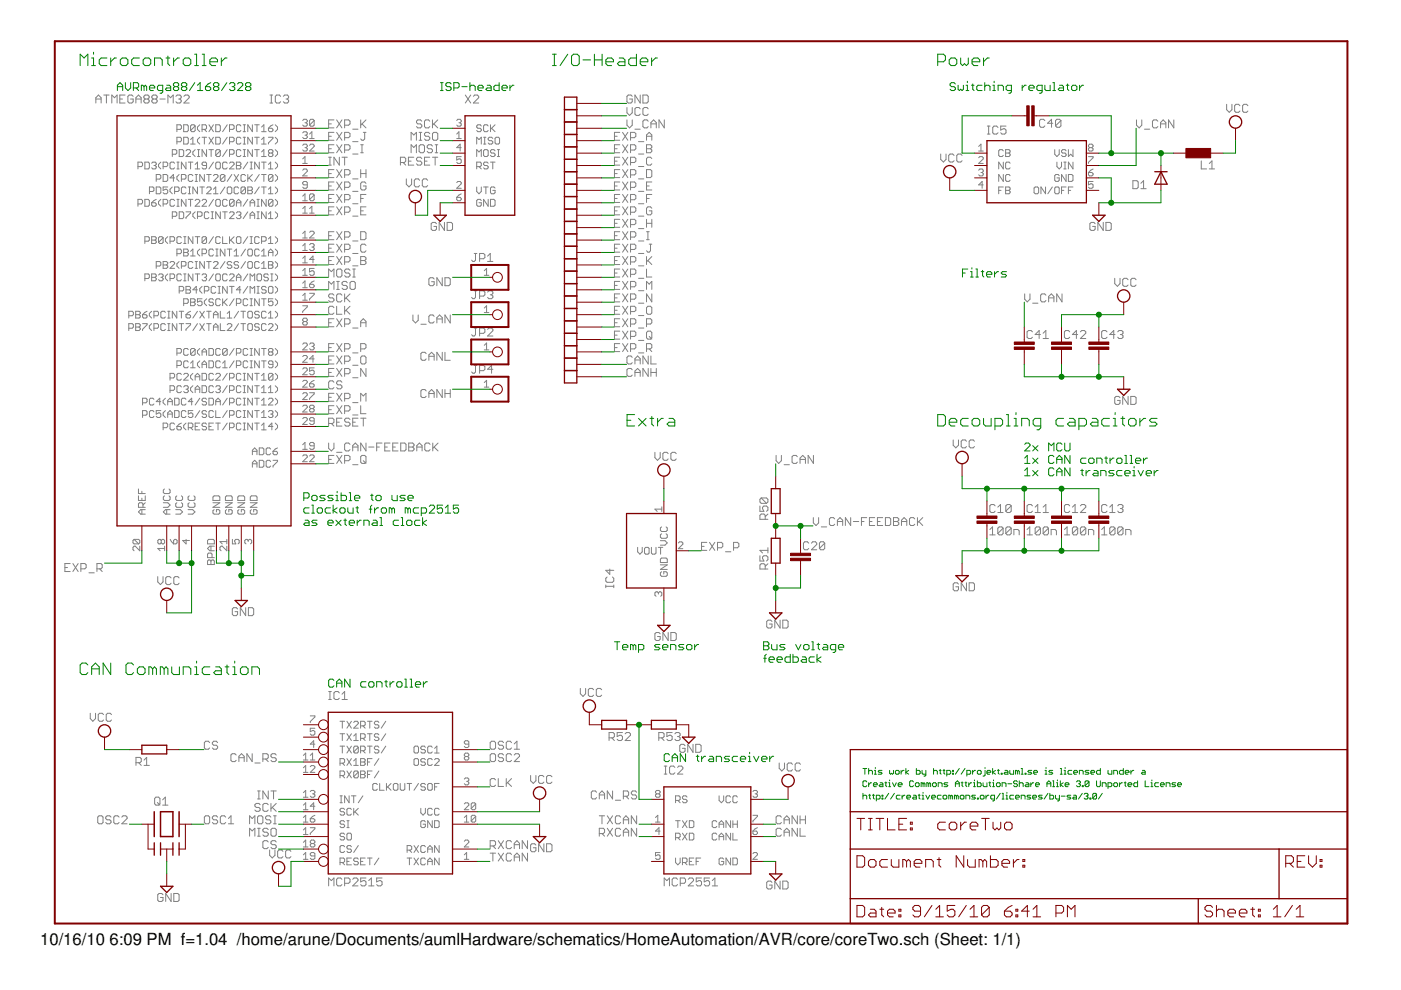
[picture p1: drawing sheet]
<svg xmlns="http://www.w3.org/2000/svg" width="297mm" height="210mm" viewBox="0 0 297 210" stroke-linecap="round" stroke-linejoin="round" font-family="sans-serif">
<defs><g id="words">
<g font-size="3.5">
<text x="8.5" y="200.4">10/16/10</text>
<text x="23.2" y="200.4">6:09 PM f=1.04 /home/arune/Documents/aumlHardware/schematics/HomeAutomation/AVR/core/coreTwo.sch (Sheet: 1/1)</text>
</g>
</g></defs>
<g fill="#808080" stroke="#808080" stroke-width=".21">
<path d="M112.5 164.4v1.1z"/>
<path d="M112.5 165.5l.6 .6z"/>
<path d="M113.1 166.1l.5-.6z"/>
<path d="M113.6 164.4v1.1z"/>
<path d="M115 164.4l.3 .3z"/>
<path d="M114.5 164.4h.5z"/>
<path d="M114.2 164.7l.3-.3z"/>
<path d="M114.2 164.7v1.1z"/>
<path d="M114.2 165.8l.3 .3z"/>
<path d="M114.5 166.1h.5z"/>
<path d="M115 166.1l.3-.3z"/>
<path d="M116.7 164.4l.3 .3z"/>
<path d="M116.2 164.4h.5z"/>
<path d="M115.9 164.7l.3-.3z"/>
<path d="M115.9 164.7v1.1z"/>
<path d="M115.9 165.8l.3 .3z"/>
<path d="M116.2 166.1h.5z"/>
<path d="M116.7 166.1l.3-.3z"/>
<path d="M113.3 178.9l.3 .3z"/>
<path d="M112.8 178.9h.5z"/>
<path d="M112.8 178.9l-.3 .3z"/>
<path d="M112.5 179.2v1.1z"/>
<path d="M112.5 180.3l.3 .3z"/>
<path d="M112.8 180.6h.5z"/>
<path d="M113.3 180.6l.3-.3z"/>
<path d="M113.6 179.7v.6z"/>
<path d="M113.1 179.7h.5z"/>
<path d="M114.2 178.9v1.7z"/>
<path d="M114.2 178.9l1.1 1.7z"/>
<path d="M115.3 178.9v1.7z"/>
<path d="M115.9 178.9v1.7z"/>
<path d="M115.9 180.6h.8z"/>
<path d="M116.7 180.6l.3-.3z"/>
<path d="M117 179.2v1.1z"/>
<path d="M116.7 178.9l.3 .3z"/>
<path d="M115.9 178.9h.8z"/>
<path d="M140.8 186.2v1.6z"/>
<path d="M140.8 186.2l.6 .5z"/>
<path d="M141.4 186.7l.5-.5z"/>
<path d="M141.9 186.2v1.6z"/>
<path d="M143.4 186.2l.3 .2z"/>
<path d="M142.8 186.2h.6z"/>
<path d="M142.5 186.4l.3-.2z"/>
<path d="M142.5 186.4v1.2z"/>
<path d="M142.5 187.6l.3 .2z"/>
<path d="M142.8 187.8h.6z"/>
<path d="M143.4 187.8l.3-.2z"/>
<path d="M144.2 186.2v1.6z"/>
<path d="M144.2 186.2h.9z"/>
<path d="M145.1 186.2l.2 .2z"/>
<path d="M145.3 186.4v.6z"/>
<path d="M145.3 187l-.2 .3z"/>
<path d="M144.2 187.3h.9z"/>
<path d="M145.9 187.8h1.1z"/>
<path d="M145.9 187.8l1.1-1.1z"/>
<path d="M147 186.4v.3z"/>
<path d="M146.8 186.2l.2 .2z"/>
<path d="M146.2 186.2h.6z"/>
<path d="M146.2 186.2l-.3 .2z"/>
<path d="M147.6 186.2h1.1z"/>
<path d="M147.6 186.2v.8z"/>
<path d="M147.6 187l.6-.3z"/>
<path d="M148.2 186.7h.3z"/>
<path d="M148.5 186.7l.2 .3z"/>
<path d="M148.7 187v.6z"/>
<path d="M148.5 187.8l.2-.2z"/>
<path d="M147.9 187.8h.6z"/>
<path d="M147.6 187.6l.3 .2z"/>
<path d="M149.3 186.2h1.2z"/>
<path d="M149.3 186.2v.8z"/>
<path d="M149.3 187l.6-.3z"/>
<path d="M149.9 186.7h.3z"/>
<path d="M150.2 186.7l.3 .3z"/>
<path d="M150.5 187v.6z"/>
<path d="M150.2 187.8l.3-.2z"/>
<path d="M149.6 187.8h.6z"/>
<path d="M149.3 187.6l.3 .2z"/>
<path d="M151 186.7l.6-.5z"/>
<path d="M151.6 186.2v1.6z"/>
<path d="M151 187.8h1.1z"/>
<path d="M165.2 161.8v1.1z"/>
<path d="M165.2 162.9l.6 .6z"/>
<path d="M165.8 163.5l.5-.6z"/>
<path d="M166.3 161.8v1.1z"/>
<path d="M167.7 161.8l.3 .2z"/>
<path d="M167.2 161.8h.5z"/>
<path d="M167.2 161.8l-.3 .2z"/>
<path d="M166.9 162v1.2z"/>
<path d="M166.9 163.2l.3 .3z"/>
<path d="M167.2 163.5h.5z"/>
<path d="M168 163.2l-.3 .3z"/>
<path d="M169.4 161.8l.3 .2z"/>
<path d="M168.9 161.8h.5z"/>
<path d="M168.6 162l.3-.2z"/>
<path d="M168.6 162v1.2z"/>
<path d="M168.6 163.2l.3 .3z"/>
<path d="M168.9 163.5h.5z"/>
<path d="M169.4 163.5l.3-.3z"/>
<path d="M163.4 186.8l.3 .3z"/>
<path d="M162.9 186.8h.5z"/>
<path d="M162.6 187.1l.3-.3z"/>
<path d="M162.6 187.1v1.1z"/>
<path d="M162.6 188.2l.3 .3z"/>
<path d="M162.9 188.5h.5z"/>
<path d="M163.4 188.5l.3-.3z"/>
<path d="M163.7 187.7v.5z"/>
<path d="M163.1 187.7h.6z"/>
<path d="M164.3 186.8v1.7z"/>
<path d="M164.3 186.8l1.1 1.7z"/>
<path d="M165.4 186.8v1.7z"/>
<path d="M166 186.8v1.7z"/>
<path d="M166 188.5h.8z"/>
<path d="M166.8 188.5l.3-.3z"/>
<path d="M167.1 187.1v1.1z"/>
<path d="M166.8 186.8l.3 .3z"/>
<path d="M166 186.8h.8z"/>
<path d="M69.7 186.2v1.6z"/>
<path d="M69.7 186.2l.6 .5z"/>
<path d="M70.3 186.7l.5-.5z"/>
<path d="M70.8 186.2v1.6z"/>
<path d="M72.2 186.2l.3 .2z"/>
<path d="M71.6 186.2h.6z"/>
<path d="M71.6 186.2l-.2 .2z"/>
<path d="M71.4 186.4v1.2z"/>
<path d="M71.4 187.6l.2 .2z"/>
<path d="M71.6 187.8h.6z"/>
<path d="M72.2 187.8l.3-.2z"/>
<path d="M73.1 186.2v1.6z"/>
<path d="M73.1 186.2h.8z"/>
<path d="M73.9 186.2l.3 .2z"/>
<path d="M74.2 186.4v.6z"/>
<path d="M73.9 187.3l.3-.3z"/>
<path d="M73.1 187.3h.8z"/>
<path d="M74.8 187.8h1.1z"/>
<path d="M74.8 187.8l1.1-1.1z"/>
<path d="M75.9 186.4v.3z"/>
<path d="M75.6 186.2l.3 .2z"/>
<path d="M75.1 186.2h.5z"/>
<path d="M75.1 186.2l-.3 .2z"/>
<path d="M76.5 186.2h1.1z"/>
<path d="M76.5 186.2v.8z"/>
<path d="M76.5 187l.5-.3z"/>
<path d="M77 186.7h.3z"/>
<path d="M77.3 186.7l.3 .3z"/>
<path d="M77.6 187v.6z"/>
<path d="M77.6 187.6l-.3 .2z"/>
<path d="M76.7 187.8h.6z"/>
<path d="M76.5 187.6l.2 .2z"/>
<path d="M78.2 186.7l.5-.5z"/>
<path d="M78.7 186.2v1.6z"/>
<path d="M78.2 187.8h1.1z"/>
<path d="M79.9 186.2h1.1z"/>
<path d="M79.9 186.2v.8z"/>
<path d="M79.9 187l.5-.3z"/>
<path d="M80.4 186.7h.3z"/>
<path d="M80.7 186.7l.3 .3z"/>
<path d="M81 187v.6z"/>
<path d="M80.7 187.8l.3-.2z"/>
<path d="M80.2 187.8h.5z"/>
<path d="M79.9 187.6l.3 .2z"/>
<path d="M209.9 112.3l.5-.6z"/>
<path d="M210.4 111.7v1.7z"/>
<path d="M209.9 113.4h1.1z"/>
<path d="M211.6 112v1.1z"/>
<path d="M211.6 112l.3-.3z"/>
<path d="M211.9 111.7h.5z"/>
<path d="M212.4 111.7l.3 .3z"/>
<path d="M212.7 112v1.1z"/>
<path d="M212.7 113.1l-.3 .3z"/>
<path d="M211.9 113.4h.5z"/>
<path d="M211.6 113.1l.3 .3z"/>
<path d="M211.6 113.1l1.1-1.1z"/>
<path d="M213.3 112v1.1z"/>
<path d="M213.3 112l.2-.3z"/>
<path d="M213.5 111.7h.6z"/>
<path d="M214.1 111.7l.3 .3z"/>
<path d="M214.4 112v1.1z"/>
<path d="M214.4 113.1l-.3 .3z"/>
<path d="M213.5 113.4h.6z"/>
<path d="M213.3 113.1l.2 .3z"/>
<path d="M213.3 113.1l1.1-1.1z"/>
<path d="M215 112.3v1.1z"/>
<path d="M215 112.3h.8z"/>
<path d="M215.8 112.3l.3 .3z"/>
<path d="M216.1 112.6v.8z"/>
<path d="M217.8 112.3l.5-.6z"/>
<path d="M218.3 111.7v1.7z"/>
<path d="M217.8 113.4h1.1z"/>
<path d="M219.5 112v1.1z"/>
<path d="M219.5 112l.2-.3z"/>
<path d="M219.7 111.7h.6z"/>
<path d="M220.3 111.7l.3 .3z"/>
<path d="M220.6 112v1.1z"/>
<path d="M220.6 113.1l-.3 .3z"/>
<path d="M219.7 113.4h.6z"/>
<path d="M219.5 113.1l.2 .3z"/>
<path d="M219.5 113.1l1.1-1.1z"/>
<path d="M221.2 112v1.1z"/>
<path d="M221.2 112l.2-.3z"/>
<path d="M221.4 111.7h.6z"/>
<path d="M222 111.7l.3 .3z"/>
<path d="M222.3 112v1.1z"/>
<path d="M222.3 113.1l-.3 .3z"/>
<path d="M221.4 113.4h.6z"/>
<path d="M221.2 113.1l.2 .3z"/>
<path d="M221.2 113.1l1.1-1.1z"/>
<path d="M222.9 112.3v1.1z"/>
<path d="M222.9 112.3h.8z"/>
<path d="M223.7 112.3l.3 .3z"/>
<path d="M224 112.6v.8z"/>
<path d="M202.9 123.6l.3 .2z"/>
<path d="M202.4 123.6h.5z"/>
<path d="M202.4 123.6l-.3 .2z"/>
<path d="M202.1 123.8v1.2z"/>
<path d="M202.1 125l.3 .3z"/>
<path d="M202.4 125.3h.5z"/>
<path d="M202.9 125.3l.3-.3z"/>
<path d="M203.2 124.4v.6z"/>
<path d="M202.6 124.4h.6z"/>
<path d="M203.8 123.6v1.7z"/>
<path d="M203.8 123.6l1.1 1.7z"/>
<path d="M204.9 123.6v1.7z"/>
<path d="M205.5 123.6v1.7z"/>
<path d="M205.5 125.3h.8z"/>
<path d="M206.3 125.3l.3-.3z"/>
<path d="M206.6 123.8v1.2z"/>
<path d="M206.3 123.6l.3 .2z"/>
<path d="M205.5 123.6h.8z"/>
<path d="M202.1 93.3v1.1z"/>
<path d="M202.1 94.4l.5 .6z"/>
<path d="M202.6 95l.6-.6z"/>
<path d="M203.2 93.3v1.1z"/>
<path d="M204.6 93.3l.3 .3z"/>
<path d="M204.1 93.3h.5z"/>
<path d="M204.1 93.3l-.3 .3z"/>
<path d="M203.8 93.6v1.1z"/>
<path d="M203.8 94.7l.3 .3z"/>
<path d="M204.1 95h.5z"/>
<path d="M204.6 95l.3-.3z"/>
<path d="M206.3 93.3l.3 .3z"/>
<path d="M205.8 93.3h.5z"/>
<path d="M205.8 93.3l-.3 .3z"/>
<path d="M205.5 93.6v1.1z"/>
<path d="M205.5 94.7l.3 .3z"/>
<path d="M205.8 95h.5z"/>
<path d="M206.3 95l.3-.3z"/>
<path d="M57.2 180.2v1.2z"/>
<path d="M57.2 181.4l.5 .5z"/>
<path d="M57.7 181.9l.6-.5z"/>
<path d="M58.3 180.2v1.2z"/>
<path d="M59.7 180.2l.3 .3z"/>
<path d="M59.1 180.2h.6z"/>
<path d="M59.1 180.2l-.2 .3z"/>
<path d="M58.9 180.5v1.1z"/>
<path d="M58.9 181.6l.2 .3z"/>
<path d="M59.1 181.9h.6z"/>
<path d="M59.7 181.9l.3-.3z"/>
<path d="M61.4 180.2l.3 .3z"/>
<path d="M60.8 180.2h.6z"/>
<path d="M60.8 180.2l-.2 .3z"/>
<path d="M60.6 180.5v1.1z"/>
<path d="M60.6 181.6l.2 .3z"/>
<path d="M60.8 181.9h.6z"/>
<path d="M61.4 181.9l.3-.3z"/>
<path d="M34.3 189.4l.3 .3z"/>
<path d="M33.7 189.4h.6z"/>
<path d="M33.4 189.7l.3-.3z"/>
<path d="M33.4 189.7v1.2z"/>
<path d="M33.4 190.9l.3 .2z"/>
<path d="M33.7 191.1h.6z"/>
<path d="M34.3 191.1l.3-.2z"/>
<path d="M34.6 190.3v.6z"/>
<path d="M34 190.3h.6z"/>
<path d="M35.1 189.4v1.7z"/>
<path d="M35.1 189.4l1.2 1.7z"/>
<path d="M36.3 189.4v1.7z"/>
<path d="M36.9 189.4v1.7z"/>
<path d="M36.9 191.1h.8z"/>
<path d="M37.7 191.1l.3-.2z"/>
<path d="M38 189.7v1.2z"/>
<path d="M37.7 189.4l.3 .3z"/>
<path d="M36.9 189.4h.8z"/>
<path d="M33.4 122.3v1.1z"/>
<path d="M33.4 123.4l.6 .5z"/>
<path d="M34.6 123.4l-.6 .5z"/>
<path d="M34.6 122.3v1.1z"/>
<path d="M36 122.3l.3 .2z"/>
<path d="M35.4 122.3h.6z"/>
<path d="M35.1 122.5l.3-.2z"/>
<path d="M35.1 122.5v1.2z"/>
<path d="M35.1 123.7l.3 .2z"/>
<path d="M35.4 123.9h.6z"/>
<path d="M36 123.9l.3-.2z"/>
<path d="M37.7 122.3l.3 .2z"/>
<path d="M37.1 122.3h.6z"/>
<path d="M37.1 122.3l-.2 .2z"/>
<path d="M36.9 122.5v1.2z"/>
<path d="M36.9 123.7l.2 .2z"/>
<path d="M37.1 123.9h.6z"/>
<path d="M38 123.7l-.3 .2z"/>
<path d="M50.1 128.8l.3 .3z"/>
<path d="M49.5 128.8h.6z"/>
<path d="M49.5 128.8l-.2 .3z"/>
<path d="M49.3 129.1v1.1z"/>
<path d="M49.3 130.2l.2 .3z"/>
<path d="M49.5 130.5h.6z"/>
<path d="M50.4 130.2l-.3 .3z"/>
<path d="M50.4 129.7v.5z"/>
<path d="M49.8 129.7h.6z"/>
<path d="M50.9 128.8v1.7z"/>
<path d="M50.9 128.8l1.2 1.7z"/>
<path d="M52.1 128.8v1.7z"/>
<path d="M52.7 128.8v1.7z"/>
<path d="M52.7 130.5h.8z"/>
<path d="M53.5 130.5l.3-.3z"/>
<path d="M53.8 129.1v1.1z"/>
<path d="M53.5 128.8l.3 .3z"/>
<path d="M52.7 128.8h.8z"/>
<path d="M225.7 112.3l.5-.6z"/>
<path d="M226.2 111.7v1.7z"/>
<path d="M225.7 113.4h1.1z"/>
<path d="M227.4 112v1.1z"/>
<path d="M227.4 112l.2-.3z"/>
<path d="M227.6 111.7h.6z"/>
<path d="M228.2 111.7l.3 .3z"/>
<path d="M228.5 112v1.1z"/>
<path d="M228.5 113.1l-.3 .3z"/>
<path d="M227.6 113.4h.6z"/>
<path d="M227.4 113.1l.2 .3z"/>
<path d="M227.4 113.1l1.1-1.1z"/>
<path d="M229.1 112v1.1z"/>
<path d="M229.1 112l.3-.3z"/>
<path d="M229.4 111.7h.5z"/>
<path d="M229.9 111.7l.3 .3z"/>
<path d="M230.2 112v1.1z"/>
<path d="M230.2 113.1l-.3 .3z"/>
<path d="M229.4 113.4h.5z"/>
<path d="M229.1 113.1l.3 .3z"/>
<path d="M229.1 113.1l1.1-1.1z"/>
<path d="M230.8 112.3v1.1z"/>
<path d="M230.8 112.3h.8z"/>
<path d="M231.6 112.3l.3 .3z"/>
<path d="M231.9 112.6v.8z"/>
<path d="M233.6 112.3l.5-.6z"/>
<path d="M234.1 111.7v1.7z"/>
<path d="M233.6 113.4h1.1z"/>
<path d="M235.3 112v1.1z"/>
<path d="M235.3 112l.3-.3z"/>
<path d="M235.6 111.7h.5z"/>
<path d="M236.1 111.7l.3 .3z"/>
<path d="M236.4 112v1.1z"/>
<path d="M236.4 113.1l-.3 .3z"/>
<path d="M235.6 113.4h.5z"/>
<path d="M235.3 113.1l.3 .3z"/>
<path d="M235.3 113.1l1.1-1.1z"/>
<path d="M237 112v1.1z"/>
<path d="M237 112l.3-.3z"/>
<path d="M237.3 111.7h.5z"/>
<path d="M237.8 111.7l.3 .3z"/>
<path d="M238.1 112v1.1z"/>
<path d="M238.1 113.1l-.3 .3z"/>
<path d="M237.3 113.4h.5z"/>
<path d="M237 113.1l.3 .3z"/>
<path d="M237 113.1l1.1-1.1z"/>
<path d="M238.7 112.3v1.1z"/>
<path d="M238.7 112.3h.8z"/>
<path d="M239.5 112.3l.3 .3z"/>
<path d="M239.8 112.6v.8z"/>
<path d="M19.1 151.2v1.2z"/>
<path d="M19.1 152.4l.6 .5z"/>
<path d="M19.7 152.9l.6-.5z"/>
<path d="M20.3 151.2v1.2z"/>
<path d="M21.7 151.2l.2 .3z"/>
<path d="M21.1 151.2h.6z"/>
<path d="M21.1 151.2l-.3 .3z"/>
<path d="M20.8 151.5v1.2z"/>
<path d="M20.8 152.7l.3 .2z"/>
<path d="M21.1 152.9h.6z"/>
<path d="M21.7 152.9l.2-.2z"/>
<path d="M23.4 151.2l.2 .3z"/>
<path d="M22.8 151.2h.6z"/>
<path d="M22.8 151.2l-.3 .3z"/>
<path d="M22.5 151.5v1.2z"/>
<path d="M22.5 152.7l.3 .2z"/>
<path d="M22.8 152.9h.6z"/>
<path d="M23.4 152.9l.2-.2z"/>
<path d="M86.1 37.9v1.2z"/>
<path d="M86.1 39.1l.6 .5z"/>
<path d="M86.7 39.6l.6-.5z"/>
<path d="M87.3 37.9v1.2z"/>
<path d="M88.7 37.9l.3 .3z"/>
<path d="M88.1 37.9h.6z"/>
<path d="M88.1 37.9l-.3 .3z"/>
<path d="M87.8 38.2v1.1z"/>
<path d="M87.8 39.3l.3 .3z"/>
<path d="M88.1 39.6h.6z"/>
<path d="M88.7 39.6l.3-.3z"/>
<path d="M90.4 37.9l.3 .3z"/>
<path d="M89.8 37.9h.6z"/>
<path d="M89.8 37.9l-.3 .3z"/>
<path d="M89.5 38.2v1.1z"/>
<path d="M89.5 39.3l.3 .3z"/>
<path d="M89.8 39.6h.6z"/>
<path d="M90.4 39.6l.3-.3z"/>
<path d="M92.3 47.2l.2 .2z"/>
<path d="M91.7 47.2h.6z"/>
<path d="M91.4 47.4l.3-.2z"/>
<path d="M91.4 47.4v1.2z"/>
<path d="M91.4 48.6l.3 .3z"/>
<path d="M91.7 48.9h.6z"/>
<path d="M92.3 48.9l.2-.3z"/>
<path d="M92.5 48v.6z"/>
<path d="M92 48h.5z"/>
<path d="M93.1 47.2v1.7z"/>
<path d="M93.1 47.2l1.1 1.7z"/>
<path d="M94.2 47.2v1.7z"/>
<path d="M94.8 47.2v1.7z"/>
<path d="M94.8 48.9h.9z"/>
<path d="M95.7 48.9l.2-.3z"/>
<path d="M95.9 47.4v1.2z"/>
<path d="M95.7 47.2l.2 .2z"/>
<path d="M94.8 47.2h.9z"/>
<path d="M163.4 131.5l.3 .3z"/>
<path d="M162.9 131.5h.5z"/>
<path d="M162.6 131.8l.3-.3z"/>
<path d="M162.6 131.8v1.1z"/>
<path d="M162.6 132.9l.3 .3z"/>
<path d="M162.9 133.2h.5z"/>
<path d="M163.4 133.2l.3-.3z"/>
<path d="M163.7 132.3v.6z"/>
<path d="M163.1 132.3h.6z"/>
<path d="M164.3 131.5v1.7z"/>
<path d="M164.3 131.5l1.1 1.7z"/>
<path d="M165.4 131.5v1.7z"/>
<path d="M166 131.5v1.7z"/>
<path d="M166 133.2h.8z"/>
<path d="M166.8 133.2l.3-.3z"/>
<path d="M167.1 131.8v1.1z"/>
<path d="M166.8 131.5l.3 .3z"/>
<path d="M166 131.5h.8z"/>
<path d="M236.3 59v1.1z"/>
<path d="M236.3 60.1l.6 .6z"/>
<path d="M237.5 60.1l-.6 .6z"/>
<path d="M237.5 59v1.1z"/>
<path d="M238.9 59l.3 .3z"/>
<path d="M238.3 59h.6z"/>
<path d="M238.3 59l-.3 .3z"/>
<path d="M238 59.3v1.1z"/>
<path d="M238 60.4l.3 .3z"/>
<path d="M238.3 60.7h.6z"/>
<path d="M238.9 60.7l.3-.3z"/>
<path d="M240.6 59l.3 .3z"/>
<path d="M240 59h.6z"/>
<path d="M240 59l-.2 .3z"/>
<path d="M239.8 59.3v1.1z"/>
<path d="M239.8 60.4l.2 .3z"/>
<path d="M240 60.7h.6z"/>
<path d="M240.6 60.7l.3-.3z"/>
<path d="M237.2 84.1l.3 .2z"/>
<path d="M236.6 84.1h.6z"/>
<path d="M236.6 84.1l-.3 .2z"/>
<path d="M236.3 84.3v1.1z"/>
<path d="M236.3 85.4l.3 .3z"/>
<path d="M236.6 85.7h.6z"/>
<path d="M237.5 85.4l-.3 .3z"/>
<path d="M237.5 84.9v.5z"/>
<path d="M236.9 84.9h.6z"/>
<path d="M238 84.1v1.6z"/>
<path d="M238 84.1l1.2 1.6z"/>
<path d="M239.2 84.1v1.6z"/>
<path d="M239.8 84.1v1.6z"/>
<path d="M239.8 85.7h.8z"/>
<path d="M240.6 85.7l.3-.3z"/>
<path d="M240.9 84.3v1.1z"/>
<path d="M240.6 84.1l.3 .2z"/>
<path d="M239.8 84.1h.8z"/>
<path d="M260.1 22.1v1.2z"/>
<path d="M260.1 23.3l.5 .5z"/>
<path d="M260.6 23.8l.6-.5z"/>
<path d="M261.2 22.1v1.2z"/>
<path d="M262.6 22.1l.3 .3z"/>
<path d="M262 22.1h.6z"/>
<path d="M262 22.1l-.2 .3z"/>
<path d="M261.8 22.4v1.1z"/>
<path d="M261.8 23.5l.2 .3z"/>
<path d="M262 23.8h.6z"/>
<path d="M262.6 23.8l.3-.3z"/>
<path d="M264.3 22.1l.3 .3z"/>
<path d="M263.7 22.1h.6z"/>
<path d="M263.7 22.1l-.2 .3z"/>
<path d="M263.5 22.4v1.1z"/>
<path d="M263.5 23.5l.2 .3z"/>
<path d="M263.7 23.8h.6z"/>
<path d="M264.6 23.5l-.3 .3z"/>
<path d="M123 146v1.1z"/>
<path d="M123 147.1l.6 .6z"/>
<path d="M124.2 147.1l-.6 .6z"/>
<path d="M124.2 146v1.1z"/>
<path d="M125.6 146l.3 .2z"/>
<path d="M125 146h.6z"/>
<path d="M125 146l-.3 .2z"/>
<path d="M124.7 146.2v1.2z"/>
<path d="M124.7 147.4l.3 .3z"/>
<path d="M125 147.7h.6z"/>
<path d="M125.6 147.7l.3-.3z"/>
<path d="M127.3 146l.3 .2z"/>
<path d="M126.7 146h.6z"/>
<path d="M126.4 146.2l.3-.2z"/>
<path d="M126.4 146.2v1.2z"/>
<path d="M126.4 147.4l.3 .3z"/>
<path d="M126.7 147.7h.6z"/>
<path d="M127.3 147.7l.3-.3z"/>
<path d="M231.9 47.2l.3 .2z"/>
<path d="M231.3 47.2h.6z"/>
<path d="M231.3 47.2l-.2 .2z"/>
<path d="M231.1 47.4v1.2z"/>
<path d="M231.1 48.6l.2 .3z"/>
<path d="M231.3 48.9h.6z"/>
<path d="M231.9 48.9l.3-.3z"/>
<path d="M232.2 48v.6z"/>
<path d="M231.6 48h.6z"/>
<path d="M232.8 47.2v1.7z"/>
<path d="M232.8 47.2l1.1 1.7z"/>
<path d="M233.9 47.2v1.7z"/>
<path d="M234.5 47.2v1.7z"/>
<path d="M234.5 48.9h.8z"/>
<path d="M235.3 48.9l.3-.3z"/>
<path d="M235.6 47.4v1.2z"/>
<path d="M235.3 47.2l.3 .2z"/>
<path d="M234.5 47.2h.8z"/>
<path d="M20.3 20.7v1.1z"/>
<path d="M20.9 20.2l-.6 .5z"/>
<path d="M20.9 20.2l.5 .5z"/>
<path d="M21.4 20.7v1.1z"/>
<path d="M20.3 21h1.1z"/>
<path d="M22.6 20.2v1.6z"/>
<path d="M22 20.2h1.1z"/>
<path d="M23.7 20.2v1.6z"/>
<path d="M23.7 20.2l.6 .5z"/>
<path d="M24.8 20.2l-.5 .5z"/>
<path d="M24.8 20.2v1.6z"/>
<path d="M25.4 20.2h1.1z"/>
<path d="M25.4 20.2v1.6z"/>
<path d="M25.4 21.8h1.1z"/>
<path d="M25.4 21h.6z"/>
<path d="M27.9 20.2l.3 .2z"/>
<path d="M27.4 20.2h.5z"/>
<path d="M27.4 20.2l-.3 .2z"/>
<path d="M27.1 20.4v1.2z"/>
<path d="M27.1 21.6l.3 .2z"/>
<path d="M27.4 21.8h.5z"/>
<path d="M27.9 21.8l.3-.2z"/>
<path d="M28.2 21v.6z"/>
<path d="M27.7 21h.5z"/>
<path d="M28.8 20.7v1.1z"/>
<path d="M29.4 20.2l-.6 .5z"/>
<path d="M29.4 20.2l.5 .5z"/>
<path d="M29.9 20.7v1.1z"/>
<path d="M28.8 21h1.1z"/>
<path d="M30.5 20.4l.3-.2z"/>
<path d="M30.8 20.2h.5z"/>
<path d="M31.3 20.2l.3 .2z"/>
<path d="M31.6 20.4v.3z"/>
<path d="M31.6 20.7l-.3 .3z"/>
<path d="M31.3 21l.3 .3z"/>
<path d="M31.6 21.3v.3z"/>
<path d="M31.6 21.6l-.3 .2z"/>
<path d="M30.8 21.8h.5z"/>
<path d="M30.5 21.6l.3 .2z"/>
<path d="M30.5 21.3v.3z"/>
<path d="M30.5 21.3l.3-.3z"/>
<path d="M30.5 20.7l.3 .3z"/>
<path d="M30.5 20.4v.3z"/>
<path d="M30.8 21h.5z"/>
<path d="M32.2 20.4l.3-.2z"/>
<path d="M32.5 20.2h.5z"/>
<path d="M33 20.2l.3 .2z"/>
<path d="M33.3 20.4v.3z"/>
<path d="M33.3 20.7l-.3 .3z"/>
<path d="M33 21l.3 .3z"/>
<path d="M33.3 21.3v.3z"/>
<path d="M33.3 21.6l-.3 .2z"/>
<path d="M32.5 21.8h.5z"/>
<path d="M32.2 21.6l.3 .2z"/>
<path d="M32.2 21.3v.3z"/>
<path d="M32.2 21.3l.3-.3z"/>
<path d="M32.2 20.7l.3 .3z"/>
<path d="M32.2 20.4v.3z"/>
<path d="M32.5 21h.5z"/>
<path d="M33.9 21h1.1z"/>
<path d="M35.6 20.2v1.6z"/>
<path d="M35.6 20.2l.6 .5z"/>
<path d="M36.2 20.7l.5-.5z"/>
<path d="M36.7 20.2v1.6z"/>
<path d="M37.3 20.4l.3-.2z"/>
<path d="M37.6 20.2h.5z"/>
<path d="M38.1 20.2l.3 .2z"/>
<path d="M38.4 20.4v.3z"/>
<path d="M38.4 20.7l-.3 .3z"/>
<path d="M37.9 21h.2z"/>
<path d="M38.1 21l.3 .3z"/>
<path d="M38.4 21.3v.3z"/>
<path d="M38.4 21.6l-.3 .2z"/>
<path d="M37.6 21.8h.5z"/>
<path d="M37.3 21.6l.3 .2z"/>
<path d="M39 21.8h1.1z"/>
<path d="M39 21.8l1.1-1.1z"/>
<path d="M40.1 20.4v.3z"/>
<path d="M39.8 20.2l.3 .2z"/>
<path d="M39.3 20.2h.5z"/>
<path d="M39 20.4l.3-.2z"/>
<path d="M139.7 134.1l.3 .3z"/>
<path d="M139.1 134.1h.6z"/>
<path d="M139.1 134.1l-.2 .3z"/>
<path d="M138.9 134.4v1.1z"/>
<path d="M138.9 135.5l.2 .3z"/>
<path d="M139.1 135.8h.6z"/>
<path d="M140 135.5l-.3 .3z"/>
<path d="M140 135v.5z"/>
<path d="M139.4 135h.6z"/>
<path d="M140.5 134.1v1.7z"/>
<path d="M140.5 134.1l1.2 1.7z"/>
<path d="M141.7 134.1v1.7z"/>
<path d="M142.2 134.1v1.7z"/>
<path d="M142.2 135.8h.9z"/>
<path d="M143.1 135.8l.3-.3z"/>
<path d="M143.4 134.4v1.1z"/>
<path d="M143.1 134.1l.3 .3z"/>
<path d="M142.2 134.1h.9z"/>
<path d="M138.9 95.9v1.1z"/>
<path d="M138.9 97l.5 .6z"/>
<path d="M139.4 97.6l.6-.6z"/>
<path d="M140 95.9v1.1z"/>
<path d="M141.4 95.9l.3 .3z"/>
<path d="M140.8 95.9h.6z"/>
<path d="M140.5 96.2l.3-.3z"/>
<path d="M140.5 96.2v1.1z"/>
<path d="M140.5 97.3l.3 .3z"/>
<path d="M140.8 97.6h.6z"/>
<path d="M141.7 97.3l-.3 .3z"/>
<path d="M143.1 95.9l.3 .3z"/>
<path d="M142.5 95.9h.6z"/>
<path d="M142.2 96.2l.3-.3z"/>
<path d="M142.2 96.2v1.1z"/>
<path d="M142.2 97.3l.3 .3z"/>
<path d="M142.5 97.6h.6z"/>
<path d="M143.1 97.6l.3-.3z"/>
<path d="M145 157.8l.2 .3z"/>
<path d="M144.4 157.8h.6z"/>
<path d="M144.4 157.8l-.3 .3z"/>
<path d="M144.1 158.1v1.1z"/>
<path d="M144.1 159.2l.3 .3z"/>
<path d="M144.4 159.5h.6z"/>
<path d="M145 159.5l.2-.3z"/>
<path d="M145.2 158.7v.5z"/>
<path d="M144.7 158.7h.5z"/>
<path d="M145.8 157.8v1.7z"/>
<path d="M145.8 157.8l1.1 1.7z"/>
<path d="M146.9 157.8v1.7z"/>
<path d="M147.5 157.8v1.7z"/>
<path d="M147.5 159.5h.9z"/>
<path d="M148.4 159.5l.3-.3z"/>
<path d="M148.7 158.1v1.1z"/>
<path d="M148.4 157.8l.3 .3z"/>
<path d="M147.5 157.8h.9z"/>
<path d="M199.5 32.7v1.1z"/>
<path d="M199.5 33.8l.5 .6z"/>
<path d="M200 34.4l.6-.6z"/>
<path d="M200.6 32.7v1.1z"/>
<path d="M202 32.7l.3 .3z"/>
<path d="M201.4 32.7h.6z"/>
<path d="M201.4 32.7l-.3 .3z"/>
<path d="M201.1 33v1.1z"/>
<path d="M201.1 34.1l.3 .3z"/>
<path d="M201.4 34.4h.6z"/>
<path d="M202 34.4l.3-.3z"/>
<path d="M203.7 32.7l.3 .3z"/>
<path d="M203.1 32.7h.6z"/>
<path d="M203.1 32.7l-.2 .3z"/>
<path d="M202.9 33v1.1z"/>
<path d="M202.9 34.1l.2 .3z"/>
<path d="M203.1 34.4h.6z"/>
<path d="M203.7 34.4l.3-.3z"/>
<path d="M153.2 181.9l.2 .3z"/>
<path d="M152.7 181.9h.5z"/>
<path d="M152.5 182.2l.2-.3z"/>
<path d="M152.5 182.2v.9z"/>
<path d="M152.5 183.1l.2 .3z"/>
<path d="M152.7 183.4h.5z"/>
<path d="M153.2 183.4l.2-.3z"/>
<path d="M153.4 182.6v.5z"/>
<path d="M152.9 182.6h.5z"/>
<path d="M153.9 181.9v1.5z"/>
<path d="M153.9 181.9l1 1.5z"/>
<path d="M154.9 181.9v1.5z"/>
<path d="M155.4 181.9v1.5z"/>
<path d="M155.4 183.4h.7z"/>
<path d="M156.1 183.4l.2-.3z"/>
<path d="M156.3 182.2v.9z"/>
<path d="M156.1 181.9l.2 .3z"/>
<path d="M155.4 181.9h.7z"/>
<path d="M159.6 182.2h1z"/>
<path d="M159.6 182.2l1-1z"/>
<path d="M160.6 181v.2z"/>
<path d="M160.4 180.8l.2 .2z"/>
<path d="M159.9 180.8h.5z"/>
<path d="M159.9 180.8l-.3 .2z"/>
<path d="M152.5 168.7v1z"/>
<path d="M152.5 169.7l.4 .5z"/>
<path d="M152.9 170.2l.5-.5z"/>
<path d="M153.4 168.7v1z"/>
<path d="M154.6 168.7l.3 .3z"/>
<path d="M154.2 168.7h.4z"/>
<path d="M154.2 168.7l-.3 .3z"/>
<path d="M153.9 169v.9z"/>
<path d="M153.9 169.9l.3 .3z"/>
<path d="M154.2 170.2h.4z"/>
<path d="M154.6 170.2l.3-.3z"/>
<path d="M156.1 168.7l.2 .3z"/>
<path d="M155.6 168.7h.5z"/>
<path d="M155.6 168.7l-.2 .3z"/>
<path d="M155.4 169v.9z"/>
<path d="M155.4 169.9l.2 .3z"/>
<path d="M155.6 170.2h.5z"/>
<path d="M156.3 169.9l-.2 .3z"/>
<path d="M159.6 167.8l.3-.2z"/>
<path d="M159.9 167.6h.5z"/>
<path d="M160.4 167.6l.2 .2z"/>
<path d="M160.6 167.8v.3z"/>
<path d="M160.6 168.1l-.2 .2z"/>
<path d="M160.1 168.3h.3z"/>
<path d="M160.4 168.3l.2 .2z"/>
<path d="M160.6 168.5v.3z"/>
<path d="M160.6 168.8l-.2 .2z"/>
<path d="M159.9 169h.5z"/>
<path d="M159.6 168.8l.3 .2z"/>
<path d="M140.8 164.1h.6z"/>
<path d="M141.1 162.4v1.7z"/>
<path d="M140.8 162.4h.6z"/>
<path d="M142.8 162.4l.3 .3z"/>
<path d="M142.2 162.4h.6z"/>
<path d="M142.2 162.4l-.2 .3z"/>
<path d="M142 162.7v1.1z"/>
<path d="M142 163.8l.2 .3z"/>
<path d="M142.2 164.1h.6z"/>
<path d="M142.8 164.1l.3-.3z"/>
<path d="M143.7 164.1h1.1z"/>
<path d="M143.7 164.1l1.1-1.1z"/>
<path d="M144.8 162.7v.3z"/>
<path d="M144.5 162.4l.3 .3z"/>
<path d="M143.9 162.4h.6z"/>
<path d="M143.9 162.4l-.2 .3z"/>
<path d="M143.2 168.7v1.5z"/>
<path d="M143.2 168.7h.8z"/>
<path d="M144 168.7l.2 .3z"/>
<path d="M144.2 169v.5z"/>
<path d="M144 169.7l.2-.2z"/>
<path d="M143.2 169.7h.8z"/>
<path d="M143.7 169.7l.5 .5z"/>
<path d="M145.4 168.7l.3 .3z"/>
<path d="M144.9 168.7h.5z"/>
<path d="M144.9 168.7l-.2 .3z"/>
<path d="M144.7 169v.2z"/>
<path d="M144.7 169.2l.2 .3z"/>
<path d="M144.9 169.5h.5z"/>
<path d="M145.4 169.5l.3 .2z"/>
<path d="M145.7 169.7v.2z"/>
<path d="M145.7 169.9l-.3 .3z"/>
<path d="M144.9 170.2h.5z"/>
<path d="M144.7 169.9l.2 .3z"/>
<path d="M139 167.8l.2-.2z"/>
<path d="M139.2 167.6h.5z"/>
<path d="M139.7 167.6l.3 .2z"/>
<path d="M140 167.8v.3z"/>
<path d="M140 168.1l-.3 .2z"/>
<path d="M139.7 168.3l.3 .2z"/>
<path d="M140 168.5v.3z"/>
<path d="M140 168.8l-.3 .2z"/>
<path d="M139.2 169h.5z"/>
<path d="M139 168.8l.2 .2z"/>
<path d="M139 168.5v.3z"/>
<path d="M139 168.5l.2-.2z"/>
<path d="M139 168.1l.2 .2z"/>
<path d="M139 167.8v.3z"/>
<path d="M139.2 168.3h.5z"/>
<path d="M143.7 174v1.5z"/>
<path d="M143.2 174h1z"/>
<path d="M144.7 174l1 1.5z"/>
<path d="M145.7 174l-1 1.5z"/>
<path d="M146.2 174v1.5z"/>
<path d="M146.2 175.5h.7z"/>
<path d="M147.1 175.2l-.2 .3z"/>
<path d="M147.1 174.3v.9z"/>
<path d="M146.9 174l.2 .3z"/>
<path d="M146.2 174h.7z"/>
<path d="M139 173.3l.5-.4z"/>
<path d="M139.5 172.9v1.4z"/>
<path d="M139 174.3h1z"/>
<path d="M143.2 176.7v1.4z"/>
<path d="M143.2 176.7h.8z"/>
<path d="M144 176.7l.2 .2z"/>
<path d="M144.2 176.9v.5z"/>
<path d="M144 177.6l.2-.2z"/>
<path d="M143.2 177.6h.8z"/>
<path d="M143.7 177.6l.5 .5z"/>
<path d="M144.7 176.7l1 1.4z"/>
<path d="M145.7 176.7l-1 1.4z"/>
<path d="M146.2 176.7v1.4z"/>
<path d="M146.2 178.1h.7z"/>
<path d="M146.9 178.1l.2-.2z"/>
<path d="M147.1 176.9v1z"/>
<path d="M146.9 176.7l.2 .2z"/>
<path d="M146.2 176.7h.7z"/>
<path d="M139.7 175.5v1.5z"/>
<path d="M139 176.2l.7-.7z"/>
<path d="M139 176.2h1z"/>
<path d="M143.2 181.9v1z"/>
<path d="M143.2 182.9l.5 .5z"/>
<path d="M143.7 183.4l.5-.5z"/>
<path d="M144.2 181.9v1z"/>
<path d="M144.7 181.9v1.5z"/>
<path d="M144.7 181.9h.7z"/>
<path d="M145.4 181.9l.3 .3z"/>
<path d="M145.7 182.2v.4z"/>
<path d="M145.4 182.9l.3-.3z"/>
<path d="M144.7 182.9h.7z"/>
<path d="M145.2 182.9l.5 .5z"/>
<path d="M146.2 181.9h.9z"/>
<path d="M146.2 181.9v1.5z"/>
<path d="M146.2 183.4h.9z"/>
<path d="M146.2 182.6h.4z"/>
<path d="M147.6 181.9v1.5z"/>
<path d="M147.6 181.9h1z"/>
<path d="M147.6 182.6h.5z"/>
<path d="M139 180.8h1z"/>
<path d="M139 180.8v.7z"/>
<path d="M139 181.5l.5-.3z"/>
<path d="M139.5 181.2h.2z"/>
<path d="M139.7 181.2l.3 .3z"/>
<path d="M140 181.5v.5z"/>
<path d="M140 182l-.3 .2z"/>
<path d="M139.2 182.2h.5z"/>
<path d="M139 182l.2 .2z"/>
<path d="M151.7 174l.3 .3z"/>
<path d="M151.3 174h.4z"/>
<path d="M151.3 174l-.3 .3z"/>
<path d="M151 174.3v.9z"/>
<path d="M151 175.2l.3 .3z"/>
<path d="M151.3 175.5h.4z"/>
<path d="M152 175.2l-.3 .3z"/>
<path d="M152.5 174.5v1z"/>
<path d="M152.5 174.5l.4-.5z"/>
<path d="M152.9 174l.5 .5z"/>
<path d="M153.4 174.5v1z"/>
<path d="M152.5 174.7h.9z"/>
<path d="M153.9 174v1.5z"/>
<path d="M153.9 174l1 1.5z"/>
<path d="M154.9 174v1.5z"/>
<path d="M155.4 174v1.5z"/>
<path d="M155.4 174.7h.9z"/>
<path d="M156.3 174v1.5z"/>
<path d="M159.6 172.9h1z"/>
<path d="M160.6 172.9v.2z"/>
<path d="M160.6 173.1l-1 1z"/>
<path d="M159.6 174.1v.2z"/>
<path d="M151.7 176.7l.3 .2z"/>
<path d="M151.3 176.7h.4z"/>
<path d="M151 176.9l.3-.2z"/>
<path d="M151 176.9v1z"/>
<path d="M151 177.9l.3 .2z"/>
<path d="M151.3 178.1h.4z"/>
<path d="M151.7 178.1l.3-.2z"/>
<path d="M152.5 177.1v1z"/>
<path d="M152.5 177.1l.4-.4z"/>
<path d="M152.9 176.7l.5 .4z"/>
<path d="M153.4 177.1v1z"/>
<path d="M152.5 177.4h.9z"/>
<path d="M153.9 176.7v1.4z"/>
<path d="M153.9 176.7l1 1.4z"/>
<path d="M154.9 176.7v1.4z"/>
<path d="M155.4 176.7v1.4z"/>
<path d="M155.4 178.1h.9z"/>
<path d="M160.1 175.7l.5-.2z"/>
<path d="M160.1 175.7l-.5 .5z"/>
<path d="M159.6 176.2v.5z"/>
<path d="M159.6 176.7l.3 .3z"/>
<path d="M159.9 177h.5z"/>
<path d="M160.6 176.7l-.2 .3z"/>
<path d="M160.6 176.5v.2z"/>
<path d="M160.4 176.2l.2 .3z"/>
<path d="M159.6 176.2h.8z"/>
<path d="M72.6 152.9v1.5z"/>
<path d="M72.1 152.9h1z"/>
<path d="M73.6 152.9l.9 1.5z"/>
<path d="M74.5 152.9l-.9 1.5z"/>
<path d="M75 154.4h1z"/>
<path d="M75 154.4l1-1z"/>
<path d="M76 153.2v.2z"/>
<path d="M75.7 152.9l.3 .3z"/>
<path d="M75.2 152.9h.5z"/>
<path d="M75.2 152.9l-.2 .3z"/>
<path d="M76.5 152.9v1.5z"/>
<path d="M76.5 152.9h.7z"/>
<path d="M77.2 152.9l.2 .3z"/>
<path d="M77.4 153.2v.5z"/>
<path d="M77.2 153.9l.2-.2z"/>
<path d="M76.5 153.9h.7z"/>
<path d="M76.9 153.9l.5 .5z"/>
<path d="M78.4 152.9v1.5z"/>
<path d="M77.9 152.9h1z"/>
<path d="M80.1 152.9l.2 .3z"/>
<path d="M79.6 152.9h.5z"/>
<path d="M79.6 152.9l-.2 .3z"/>
<path d="M79.4 153.2v.2z"/>
<path d="M79.4 153.4l.2 .3z"/>
<path d="M79.6 153.7h.5z"/>
<path d="M80.1 153.7l.2 .2z"/>
<path d="M80.3 153.9v.3z"/>
<path d="M80.1 154.4l.2-.2z"/>
<path d="M79.6 154.4h.5z"/>
<path d="M79.4 154.2l.2 .2z"/>
<path d="M81.8 152.9l-1 1.5z"/>
<path d="M65.8 151.8h1z"/>
<path d="M66.8 151.8v.2z"/>
<path d="M66.8 152l-1 1z"/>
<path d="M65.8 153v.2z"/>
<path d="M72.6 155.6v1.4z"/>
<path d="M72.1 155.6h1z"/>
<path d="M73.6 155.6l.9 1.4z"/>
<path d="M74.5 155.6l-.9 1.4z"/>
<path d="M75 156.1l.5-.5z"/>
<path d="M75.5 155.6v1.4z"/>
<path d="M75 157h1z"/>
<path d="M76.5 155.6v1.4z"/>
<path d="M76.5 155.6h.7z"/>
<path d="M77.2 155.6l.2 .2z"/>
<path d="M77.4 155.8v.5z"/>
<path d="M77.4 156.3l-.2 .2z"/>
<path d="M76.5 156.5h.7z"/>
<path d="M76.9 156.5l.5 .5z"/>
<path d="M78.4 155.6v1.4z"/>
<path d="M77.9 155.6h1z"/>
<path d="M80.1 155.6l.2 .2z"/>
<path d="M79.6 155.6h.5z"/>
<path d="M79.6 155.6l-.2 .2z"/>
<path d="M79.4 155.8v.3z"/>
<path d="M79.4 156.1l.2 .2z"/>
<path d="M79.6 156.3h.5z"/>
<path d="M80.1 156.3l.2 .2z"/>
<path d="M80.3 156.5v.3z"/>
<path d="M80.3 156.8l-.2 .2z"/>
<path d="M79.6 157h.5z"/>
<path d="M79.4 156.8l.2 .2z"/>
<path d="M81.8 155.6l-1 1.4z"/>
<path d="M65.8 154.4h1z"/>
<path d="M65.8 154.4v.7z"/>
<path d="M65.8 155.1l.5-.2z"/>
<path d="M66.3 154.9h.2z"/>
<path d="M66.5 154.9l.3 .2z"/>
<path d="M66.8 155.1v.5z"/>
<path d="M66.8 155.6l-.3 .3z"/>
<path d="M66 155.9h.5z"/>
<path d="M65.8 155.6l.2 .3z"/>
<path d="M72.6 158.2v1.5z"/>
<path d="M72.1 158.2h1z"/>
<path d="M73.6 158.2l.9 1.5z"/>
<path d="M74.5 158.2l-.9 1.5z"/>
<path d="M75 158.5v.9z"/>
<path d="M75 158.5l.2-.3z"/>
<path d="M75.2 158.2h.5z"/>
<path d="M75.7 158.2l.3 .3z"/>
<path d="M76 158.5v.9z"/>
<path d="M76 159.4l-.3 .3z"/>
<path d="M75.2 159.7h.5z"/>
<path d="M75 159.4l.2 .3z"/>
<path d="M76 158.5l-1 .9z"/>
<path d="M76.5 158.2v1.5z"/>
<path d="M76.5 158.2h.7z"/>
<path d="M77.2 158.2l.2 .3z"/>
<path d="M77.4 158.5v.4z"/>
<path d="M77.2 159.2l.2-.3z"/>
<path d="M76.5 159.2h.7z"/>
<path d="M76.9 159.2l.5 .5z"/>
<path d="M78.4 158.2v1.5z"/>
<path d="M77.9 158.2h1z"/>
<path d="M80.1 158.2l.2 .3z"/>
<path d="M79.6 158.2h.5z"/>
<path d="M79.6 158.2l-.2 .3z"/>
<path d="M79.4 158.5v.2z"/>
<path d="M79.4 158.7l.2 .2z"/>
<path d="M79.6 158.9h.5z"/>
<path d="M80.1 158.9l.2 .3z"/>
<path d="M80.3 159.2v.2z"/>
<path d="M80.3 159.4l-.2 .3z"/>
<path d="M79.6 159.7h.5z"/>
<path d="M79.4 159.4l.2 .3z"/>
<path d="M81.8 158.2l-1 1.5z"/>
<path d="M66.5 157.1v1.4z"/>
<path d="M66.5 157.1l-.7 .7z"/>
<path d="M65.8 157.8h1z"/>
<path d="M72.1 160.8v1.5z"/>
<path d="M72.1 160.8h.7z"/>
<path d="M72.8 160.8l.3 .3z"/>
<path d="M73.1 161.1v.5z"/>
<path d="M73.1 161.6l-.3 .2z"/>
<path d="M72.1 161.8h.7z"/>
<path d="M72.6 161.8l.5 .5z"/>
<path d="M73.6 160.8l.9 1.5z"/>
<path d="M74.5 160.8l-.9 1.5z"/>
<path d="M75.5 160.8l-.5 .5z"/>
<path d="M75.5 160.8v1.5z"/>
<path d="M75 162.3h1z"/>
<path d="M76.5 160.8v1.5z"/>
<path d="M76.5 160.8h.7z"/>
<path d="M77.2 160.8l.2 .3z"/>
<path d="M77.4 161.1v.2z"/>
<path d="M77.2 161.6l.2-.3z"/>
<path d="M77.2 161.6l.2 .2z"/>
<path d="M77.4 161.8v.2z"/>
<path d="M77.2 162.3l.2-.3z"/>
<path d="M76.5 162.3h.7z"/>
<path d="M76.5 161.6h.7z"/>
<path d="M77.9 160.8v1.5z"/>
<path d="M77.9 160.8h1z"/>
<path d="M77.9 161.6h.5z"/>
<path d="M80.3 160.8l-.9 1.5z"/>
<path d="M64.3 160.2l.5-.5z"/>
<path d="M64.8 159.7v1.4z"/>
<path d="M64.3 161.1h1z"/>
<path d="M66.3 159.7l-.5 .5z"/>
<path d="M66.3 159.7v1.4z"/>
<path d="M65.8 161.1h1z"/>
<path d="M72.1 163.5v1.4z"/>
<path d="M72.1 163.5h.7z"/>
<path d="M72.8 163.5l.3 .2z"/>
<path d="M73.1 163.7v.5z"/>
<path d="M72.8 164.4l.3-.2z"/>
<path d="M72.1 164.4h.7z"/>
<path d="M72.6 164.4l.5 .5z"/>
<path d="M73.6 163.5l.9 1.4z"/>
<path d="M74.5 163.5l-.9 1.4z"/>
<path d="M75 163.7v1z"/>
<path d="M75 163.7l.2-.2z"/>
<path d="M75.2 163.5h.5z"/>
<path d="M75.7 163.5l.3 .2z"/>
<path d="M76 163.7v1z"/>
<path d="M76 164.7l-.3 .2z"/>
<path d="M75.2 164.9h.5z"/>
<path d="M75 164.7l.2 .2z"/>
<path d="M75 164.7l1-1z"/>
<path d="M76.5 163.5v1.4z"/>
<path d="M76.5 163.5h.7z"/>
<path d="M77.2 163.5l.2 .2z"/>
<path d="M77.4 163.7v.3z"/>
<path d="M77.2 164.2l.2-.2z"/>
<path d="M77.2 164.2l.2 .2z"/>
<path d="M77.4 164.4v.3z"/>
<path d="M77.4 164.7l-.2 .2z"/>
<path d="M76.5 164.9h.7z"/>
<path d="M76.5 164.2h.7z"/>
<path d="M77.9 163.5v1.4z"/>
<path d="M77.9 163.5h1z"/>
<path d="M77.9 164.2h.5z"/>
<path d="M80.3 163.5l-.9 1.4z"/>
<path d="M64.3 162.8l.5-.5z"/>
<path d="M64.8 162.3v1.5z"/>
<path d="M64.3 163.8h1z"/>
<path d="M65.8 163.8h1z"/>
<path d="M65.8 163.8l1-1z"/>
<path d="M66.8 162.6v.2z"/>
<path d="M66.5 162.3l.3 .3z"/>
<path d="M66 162.3h.5z"/>
<path d="M66 162.3l-.2 .3z"/>
<path d="M72.1 170.2h.5z"/>
<path d="M72.3 168.7v1.5z"/>
<path d="M72.1 168.7h.5z"/>
<path d="M73.1 168.7v1.5z"/>
<path d="M73.1 168.7l.9 1.5z"/>
<path d="M74 168.7v1.5z"/>
<path d="M75 168.7v1.5z"/>
<path d="M74.5 168.7h1z"/>
<path d="M76.9 168.7l-.9 1.5z"/>
<path d="M64.3 168.1l.5-.5z"/>
<path d="M64.8 167.6v1.4z"/>
<path d="M64.3 169h1z"/>
<path d="M65.8 167.8l.2-.2z"/>
<path d="M66 167.6h.5z"/>
<path d="M66.5 167.6l.3 .2z"/>
<path d="M66.8 167.8v.3z"/>
<path d="M66.8 168.1l-.3 .2z"/>
<path d="M66.3 168.3h.2z"/>
<path d="M66.5 168.3l.3 .2z"/>
<path d="M66.8 168.5v.3z"/>
<path d="M66.5 169l.3-.2z"/>
<path d="M66 169h.5z"/>
<path d="M65.8 168.8l.2 .2z"/>
<path d="M72.8 171.4l.3 .2z"/>
<path d="M72.3 171.4h.5z"/>
<path d="M72.3 171.4l-.2 .2z"/>
<path d="M72.1 171.6v.3z"/>
<path d="M72.1 171.9l.2 .2z"/>
<path d="M72.3 172.1h.5z"/>
<path d="M72.8 172.1l.3 .2z"/>
<path d="M73.1 172.3v.3z"/>
<path d="M72.8 172.8l.3-.2z"/>
<path d="M72.3 172.8h.5z"/>
<path d="M72.1 172.6l.2 .2z"/>
<path d="M74.3 171.4l.2 .2z"/>
<path d="M73.8 171.4h.5z"/>
<path d="M73.8 171.4l-.2 .2z"/>
<path d="M73.6 171.6v1z"/>
<path d="M73.6 172.6l.2 .2z"/>
<path d="M73.8 172.8h.5z"/>
<path d="M74.3 172.8l.2-.2z"/>
<path d="M75 171.4v1.4z"/>
<path d="M75 172.3l1-.9z"/>
<path d="M75.2 172.1l.8 .7z"/>
<path d="M64.3 170.7l.5-.5z"/>
<path d="M64.8 170.2v1.5z"/>
<path d="M64.3 171.7h1z"/>
<path d="M66.5 170.2v1.5z"/>
<path d="M66.5 170.2l-.7 .7z"/>
<path d="M65.8 170.9h1z"/>
<path d="M72.8 174l.3 .3z"/>
<path d="M72.3 174h.5z"/>
<path d="M72.3 174l-.2 .3z"/>
<path d="M72.1 174.3v.2z"/>
<path d="M72.1 174.5l.2 .2z"/>
<path d="M72.3 174.7h.5z"/>
<path d="M72.8 174.7l.3 .3z"/>
<path d="M73.1 175v.2z"/>
<path d="M73.1 175.2l-.3 .3z"/>
<path d="M72.3 175.5h.5z"/>
<path d="M72.1 175.2l.2 .3z"/>
<path d="M73.6 175.5h.4z"/>
<path d="M73.8 174v1.5z"/>
<path d="M73.6 174h.4z"/>
<path d="M64.3 173.3l.5-.4z"/>
<path d="M64.8 172.9v1.4z"/>
<path d="M64.3 174.3h1z"/>
<path d="M66.3 173.1l.5-.2z"/>
<path d="M65.8 173.6l.5-.5z"/>
<path d="M65.8 173.6v.5z"/>
<path d="M65.8 174.1l.2 .2z"/>
<path d="M66 174.3h.5z"/>
<path d="M66.5 174.3l.3-.2z"/>
<path d="M66.8 173.8v.3z"/>
<path d="M66.5 173.6l.3 .2z"/>
<path d="M65.8 173.6h.7z"/>
<path d="M72.8 176.7l.3 .2z"/>
<path d="M72.3 176.7h.5z"/>
<path d="M72.3 176.7l-.2 .2z"/>
<path d="M72.1 176.9v.2z"/>
<path d="M72.1 177.1l.2 .3z"/>
<path d="M72.3 177.4h.5z"/>
<path d="M72.8 177.4l.3 .2z"/>
<path d="M73.1 177.6v.3z"/>
<path d="M72.8 178.1l.3-.2z"/>
<path d="M72.3 178.1h.5z"/>
<path d="M72.1 177.9l.2 .2z"/>
<path d="M73.8 176.7h.5z"/>
<path d="M73.6 176.9l.2-.2z"/>
<path d="M73.6 176.9v1z"/>
<path d="M73.6 177.9l.2 .2z"/>
<path d="M73.8 178.1h.5z"/>
<path d="M74.3 178.1l.2-.2z"/>
<path d="M74.5 176.9v1z"/>
<path d="M74.3 176.7l.2 .2z"/>
<path d="M64.8 175.5l-.5 .5z"/>
<path d="M64.8 175.5v1.5z"/>
<path d="M64.3 177h1z"/>
<path d="M65.8 175.5h1z"/>
<path d="M66.8 175.5v.2z"/>
<path d="M66.8 175.7l-1 1z"/>
<path d="M65.8 176.7v.3z"/>
<path d="M72.8 179.3l.3 .2z"/>
<path d="M72.3 179.3h.5z"/>
<path d="M72.3 179.3l-.2 .2z"/>
<path d="M72.1 179.5v1z"/>
<path d="M72.1 180.5l.2 .2z"/>
<path d="M72.3 180.7h.5z"/>
<path d="M72.8 180.7l.3-.2z"/>
<path d="M74.3 179.3l.2 .2z"/>
<path d="M73.8 179.3h.5z"/>
<path d="M73.8 179.3l-.2 .2z"/>
<path d="M73.6 179.5v.3z"/>
<path d="M73.6 179.8l.2 .2z"/>
<path d="M73.8 180h.5z"/>
<path d="M74.3 180l.2 .3z"/>
<path d="M74.5 180.3v.2z"/>
<path d="M74.5 180.5l-.2 .2z"/>
<path d="M73.8 180.7h.5z"/>
<path d="M73.6 180.5l.2 .2z"/>
<path d="M76 179.3l-1 1.4z"/>
<path d="M64.3 178.6l.5-.5z"/>
<path d="M64.8 178.1v1.5z"/>
<path d="M64.3 179.6h1z"/>
<path d="M66 178.1l-.2 .3z"/>
<path d="M66 178.1h.5z"/>
<path d="M66.5 178.1l.3 .3z"/>
<path d="M66.8 178.4v.2z"/>
<path d="M66.8 178.6l-.3 .3z"/>
<path d="M66.5 178.9l.3 .2z"/>
<path d="M66.8 179.1v.2z"/>
<path d="M66.5 179.6l.3-.3z"/>
<path d="M66 179.6h.5z"/>
<path d="M65.8 179.3l.2 .3z"/>
<path d="M65.8 179.1v.2z"/>
<path d="M65.8 179.1l.2-.2z"/>
<path d="M65.8 178.6l.2 .3z"/>
<path d="M65.8 178.4v.2z"/>
<path d="M66 178.9h.5z"/>
<path d="M72.1 181.9v1.5z"/>
<path d="M72.1 181.9h.7z"/>
<path d="M72.8 181.9l.3 .3z"/>
<path d="M73.1 182.2v.4z"/>
<path d="M72.8 182.9l.3-.3z"/>
<path d="M72.1 182.9h.7z"/>
<path d="M72.6 182.9l.5 .5z"/>
<path d="M73.6 181.9h.9z"/>
<path d="M73.6 181.9v1.5z"/>
<path d="M73.6 183.4h.9z"/>
<path d="M73.6 182.6h.4z"/>
<path d="M75.7 181.9l.3 .3z"/>
<path d="M75.2 181.9h.5z"/>
<path d="M75 182.2l.2-.3z"/>
<path d="M75 182.2v.2z"/>
<path d="M75 182.4l.2 .2z"/>
<path d="M75.2 182.6h.5z"/>
<path d="M75.7 182.6l.3 .3z"/>
<path d="M76 182.9v.2z"/>
<path d="M76 183.1l-.3 .3z"/>
<path d="M75.2 183.4h.5z"/>
<path d="M75 183.1l.2 .3z"/>
<path d="M76.5 181.9h.9z"/>
<path d="M76.5 181.9v1.5z"/>
<path d="M76.5 183.4h.9z"/>
<path d="M76.5 182.6h.4z"/>
<path d="M78.4 181.9v1.5z"/>
<path d="M77.9 181.9h1z"/>
<path d="M80.3 181.9l-.9 1.5z"/>
<path d="M64.3 181.2l.5-.4z"/>
<path d="M64.8 180.8v1.4z"/>
<path d="M64.3 182.2h1z"/>
<path d="M65.8 182l.2 .2z"/>
<path d="M66 182.2h.5z"/>
<path d="M66.5 182.2l.3-.2z"/>
<path d="M66.8 181v1z"/>
<path d="M66.5 180.8l.3 .2z"/>
<path d="M66 180.8h.5z"/>
<path d="M66 180.8l-.2 .2z"/>
<path d="M65.8 181v.2z"/>
<path d="M65.8 181.2l.2 .3z"/>
<path d="M66 181.5h.8z"/>
<path d="M79.8 166.1l.2 .2z"/>
<path d="M79.3 166.1h.5z"/>
<path d="M79.3 166.1l-.3 .2z"/>
<path d="M79 166.3v1z"/>
<path d="M79 167.3l.3 .3z"/>
<path d="M79.3 167.6h.5z"/>
<path d="M79.8 167.6l.2-.3z"/>
<path d="M80.5 166.1v1.5z"/>
<path d="M80.5 167.6h.9z"/>
<path d="M81.9 166.1v1.5z"/>
<path d="M82.9 166.1l-1 1z"/>
<path d="M82.2 166.8l.7 .8z"/>
<path d="M83.6 166.1h.5z"/>
<path d="M83.4 166.3l.2-.2z"/>
<path d="M83.4 166.3v1z"/>
<path d="M83.4 167.3l.2 .3z"/>
<path d="M83.6 167.6h.5z"/>
<path d="M84.1 167.6l.3-.3z"/>
<path d="M84.4 166.3v1z"/>
<path d="M84.1 166.1l.3 .2z"/>
<path d="M84.9 166.1v1.2z"/>
<path d="M84.9 167.3l.2 .3z"/>
<path d="M85.1 167.6h.5z"/>
<path d="M85.6 167.6l.2-.3z"/>
<path d="M85.8 166.1v1.2z"/>
<path d="M86.8 166.1v1.5z"/>
<path d="M86.3 166.1h1z"/>
<path d="M88.7 166.1l-.9 1.5z"/>
<path d="M90 166.1l.2 .2z"/>
<path d="M89.5 166.1h.5z"/>
<path d="M89.2 166.3l.3-.2z"/>
<path d="M89.2 166.3v.3z"/>
<path d="M89.2 166.6l.3 .2z"/>
<path d="M89.5 166.8h.5z"/>
<path d="M90 166.8l.2 .3z"/>
<path d="M90.2 167.1v.2z"/>
<path d="M90.2 167.3l-.2 .3z"/>
<path d="M89.5 167.6h.5z"/>
<path d="M89.2 167.3l.3 .3z"/>
<path d="M90.9 166.1h.5z"/>
<path d="M90.7 166.3l.2-.2z"/>
<path d="M90.7 166.3v1z"/>
<path d="M90.7 167.3l.2 .3z"/>
<path d="M90.9 167.6h.5z"/>
<path d="M91.4 167.6l.3-.3z"/>
<path d="M91.7 166.3v1z"/>
<path d="M91.4 166.1l.3 .2z"/>
<path d="M92.1 166.1v1.5z"/>
<path d="M92.1 166.1h1z"/>
<path d="M92.1 166.8h.5z"/>
<path d="M98.4 165.2l.3-.3z"/>
<path d="M98.7 164.9h.5z"/>
<path d="M99.2 164.9l.2 .3z"/>
<path d="M99.4 165.2v.2z"/>
<path d="M99.4 165.4l-.2 .3z"/>
<path d="M98.9 165.7h.3z"/>
<path d="M99.2 165.7l.2 .2z"/>
<path d="M99.4 165.9v.3z"/>
<path d="M99.4 166.2l-.2 .2z"/>
<path d="M98.7 166.4h.5z"/>
<path d="M98.4 166.2l.3 .2z"/>
<path d="M88 160.8h.5z"/>
<path d="M88 160.8l-.2 .3z"/>
<path d="M87.8 161.1v.9z"/>
<path d="M87.8 162l.2 .3z"/>
<path d="M88 162.3h.5z"/>
<path d="M88.5 162.3l.2-.3z"/>
<path d="M88.7 161.1v.9z"/>
<path d="M88.5 160.8l.2 .3z"/>
<path d="M90 160.8l.2 .3z"/>
<path d="M89.5 160.8h.5z"/>
<path d="M89.2 161.1l.3-.3z"/>
<path d="M89.2 161.1v.2z"/>
<path d="M89.2 161.3l.3 .3z"/>
<path d="M89.5 161.6h.5z"/>
<path d="M90 161.6l.2 .2z"/>
<path d="M90.2 161.8v.2z"/>
<path d="M90.2 162l-.2 .3z"/>
<path d="M89.5 162.3h.5z"/>
<path d="M89.2 162l.3 .3z"/>
<path d="M91.4 160.8l.3 .3z"/>
<path d="M90.9 160.8h.5z"/>
<path d="M90.7 161.1l.2-.3z"/>
<path d="M90.7 161.1v.9z"/>
<path d="M90.7 162l.2 .3z"/>
<path d="M90.9 162.3h.5z"/>
<path d="M91.4 162.3l.3-.3z"/>
<path d="M92.1 162.3h1z"/>
<path d="M92.1 162.3l1-1z"/>
<path d="M93.1 161.1v.2z"/>
<path d="M92.9 160.8l.2 .3z"/>
<path d="M92.4 160.8h.5z"/>
<path d="M92.4 160.8l-.3 .3z"/>
<path d="M98.7 159.7l-.3 .2z"/>
<path d="M98.7 159.7h.5z"/>
<path d="M99.2 159.7l.2 .2z"/>
<path d="M99.4 159.9v.3z"/>
<path d="M99.4 160.2l-.2 .2z"/>
<path d="M99.2 160.4l.2 .3z"/>
<path d="M99.4 160.7v.2z"/>
<path d="M99.4 160.9l-.2 .2z"/>
<path d="M98.7 161.1h.5z"/>
<path d="M98.4 160.9l.3 .2z"/>
<path d="M98.4 160.7v.2z"/>
<path d="M98.7 160.4l-.3 .3z"/>
<path d="M98.4 160.2l.3 .2z"/>
<path d="M98.4 159.9v.3z"/>
<path d="M98.7 160.4h.5z"/>
<path d="M88 158.2h.5z"/>
<path d="M88 158.2l-.2 .3z"/>
<path d="M87.8 158.5v.9z"/>
<path d="M87.8 159.4l.2 .3z"/>
<path d="M88 159.7h.5z"/>
<path d="M88.5 159.7l.2-.3z"/>
<path d="M88.7 158.5v.9z"/>
<path d="M88.5 158.2l.2 .3z"/>
<path d="M90 158.2l.2 .3z"/>
<path d="M89.5 158.2h.5z"/>
<path d="M89.5 158.2l-.3 .3z"/>
<path d="M89.2 158.5v.2z"/>
<path d="M89.2 158.7l.3 .2z"/>
<path d="M89.5 158.9h.5z"/>
<path d="M90 158.9l.2 .3z"/>
<path d="M90.2 159.2v.2z"/>
<path d="M90.2 159.4l-.2 .3z"/>
<path d="M89.5 159.7h.5z"/>
<path d="M89.2 159.4l.3 .3z"/>
<path d="M91.4 158.2l.3 .3z"/>
<path d="M90.9 158.2h.5z"/>
<path d="M90.9 158.2l-.2 .3z"/>
<path d="M90.7 158.5v.9z"/>
<path d="M90.7 159.4l.2 .3z"/>
<path d="M90.9 159.7h.5z"/>
<path d="M91.4 159.7l.3-.3z"/>
<path d="M92.1 158.7l.5-.5z"/>
<path d="M92.6 158.2v1.5z"/>
<path d="M92.1 159.7h1z"/>
<path d="M98.4 158.3l.3 .2z"/>
<path d="M98.7 158.5h.5z"/>
<path d="M99.2 158.5l.2-.2z"/>
<path d="M99.4 157.3v1z"/>
<path d="M99.2 157.1l.2 .2z"/>
<path d="M98.7 157.1h.5z"/>
<path d="M98.7 157.1l-.3 .2z"/>
<path d="M98.4 157.3v.2z"/>
<path d="M98.4 157.5l.3 .3z"/>
<path d="M98.7 157.8h.7z"/>
<path d="M90 174l.2 .3z"/>
<path d="M89.5 174h.5z"/>
<path d="M89.5 174l-.3 .3z"/>
<path d="M89.2 174.3v.9z"/>
<path d="M89.2 175.2l.3 .3z"/>
<path d="M89.5 175.5h.5z"/>
<path d="M90.2 175.2l-.2 .3z"/>
<path d="M90.2 174.7v.5z"/>
<path d="M89.7 174.7h.5z"/>
<path d="M90.7 174v1.5z"/>
<path d="M90.7 174l1 1.5z"/>
<path d="M91.7 174v1.5z"/>
<path d="M92.1 174v1.5z"/>
<path d="M92.1 175.5h.8z"/>
<path d="M92.9 175.5l.2-.3z"/>
<path d="M93.1 174.3v.9z"/>
<path d="M92.9 174l.2 .3z"/>
<path d="M92.1 174h.8z"/>
<path d="M98.4 173.3l.5-.4z"/>
<path d="M98.9 172.9v1.4z"/>
<path d="M98.4 174.3h1z"/>
<path d="M99.9 173.1v1z"/>
<path d="M99.9 173.1l.2-.2z"/>
<path d="M100.1 172.9h.5z"/>
<path d="M100.6 172.9l.3 .2z"/>
<path d="M100.9 173.1v1z"/>
<path d="M100.9 174.1l-.3 .2z"/>
<path d="M100.1 174.3h.5z"/>
<path d="M99.9 174.1l.2 .2z"/>
<path d="M100.9 173.1l-1 1z"/>
<path d="M89.2 171.4v.9z"/>
<path d="M89.2 172.3l.5 .5z"/>
<path d="M89.7 172.8l.5-.5z"/>
<path d="M90.2 171.4v.9z"/>
<path d="M91.4 171.4l.3 .2z"/>
<path d="M90.9 171.4h.5z"/>
<path d="M90.7 171.6l.2-.2z"/>
<path d="M90.7 171.6v1z"/>
<path d="M90.7 172.6l.2 .2z"/>
<path d="M90.9 172.8h.5z"/>
<path d="M91.4 172.8l.3-.2z"/>
<path d="M92.9 171.4l.2 .2z"/>
<path d="M92.4 171.4h.5z"/>
<path d="M92.4 171.4l-.3 .2z"/>
<path d="M92.1 171.6v1z"/>
<path d="M92.1 172.6l.3 .2z"/>
<path d="M92.4 172.8h.5z"/>
<path d="M92.9 172.8l.2-.2z"/>
<path d="M98.4 171.7h1z"/>
<path d="M99.4 170.7l-1 1z"/>
<path d="M99.4 170.5v.2z"/>
<path d="M99.2 170.2l.2 .3z"/>
<path d="M98.7 170.2h.5z"/>
<path d="M98.7 170.2l-.3 .3z"/>
<path d="M99.9 170.5v.9z"/>
<path d="M99.9 170.5l.2-.3z"/>
<path d="M100.1 170.2h.5z"/>
<path d="M100.6 170.2l.3 .3z"/>
<path d="M100.9 170.5v.9z"/>
<path d="M100.9 171.4l-.3 .3z"/>
<path d="M100.1 171.7h.5z"/>
<path d="M99.9 171.4l.2 .3z"/>
<path d="M100.9 170.5l-1 .9z"/>
<path d="M86.3 179.3v1.4z"/>
<path d="M86.3 179.3h.7z"/>
<path d="M87 179.3l.3 .2z"/>
<path d="M87.3 179.5v.5z"/>
<path d="M87 180.3l.3-.3z"/>
<path d="M86.3 180.3h.7z"/>
<path d="M86.8 180.3l.5 .4z"/>
<path d="M87.8 179.3l.9 1.4z"/>
<path d="M88.7 179.3l-.9 1.4z"/>
<path d="M90 179.3l.2 .2z"/>
<path d="M89.5 179.3h.5z"/>
<path d="M89.5 179.3l-.3 .2z"/>
<path d="M89.2 179.5v1z"/>
<path d="M89.2 180.5l.3 .2z"/>
<path d="M89.5 180.7h.5z"/>
<path d="M90.2 180.5l-.2 .2z"/>
<path d="M90.7 179.8v.9z"/>
<path d="M90.7 179.8l.5-.5z"/>
<path d="M91.2 179.3l.5 .5z"/>
<path d="M91.7 179.8v.9z"/>
<path d="M90.7 180h1z"/>
<path d="M92.1 179.3v1.4z"/>
<path d="M92.1 179.3l1 1.4z"/>
<path d="M93.1 179.3v1.4z"/>
<path d="M98.4 179.6h1z"/>
<path d="M99.4 178.6l-1 1z"/>
<path d="M99.4 178.4v.2z"/>
<path d="M99.2 178.1l.2 .3z"/>
<path d="M98.7 178.1h.5z"/>
<path d="M98.7 178.1l-.3 .3z"/>
<path d="M86.8 181.9v1.5z"/>
<path d="M86.3 181.9h1z"/>
<path d="M87.8 181.9l.9 1.5z"/>
<path d="M88.7 181.9l-.9 1.5z"/>
<path d="M90 181.9l.2 .3z"/>
<path d="M89.5 181.9h.5z"/>
<path d="M89.2 182.2l.3-.3z"/>
<path d="M89.2 182.2v.9z"/>
<path d="M89.2 183.1l.3 .3z"/>
<path d="M89.5 183.4h.5z"/>
<path d="M90 183.4l.2-.3z"/>
<path d="M90.7 182.4v1z"/>
<path d="M90.7 182.4l.5-.5z"/>
<path d="M91.2 181.9l.5 .5z"/>
<path d="M91.7 182.4v1z"/>
<path d="M90.7 182.6h1z"/>
<path d="M92.1 181.9v1.5z"/>
<path d="M92.1 181.9l1 1.5z"/>
<path d="M93.1 181.9v1.5z"/>
<path d="M98.4 181.2l.5-.4z"/>
<path d="M98.9 180.8v1.4z"/>
<path d="M98.4 182.2h1z"/>
<path d="M69.7 148.3h.6z"/>
<path d="M70 146.6v1.7z"/>
<path d="M69.7 146.6h.6z"/>
<path d="M71.6 146.6l.3 .3z"/>
<path d="M71.1 146.6h.5z"/>
<path d="M71.1 146.6l-.3 .3z"/>
<path d="M70.8 146.9v1.1z"/>
<path d="M70.8 148l.3 .3z"/>
<path d="M71.1 148.3h.5z"/>
<path d="M71.6 148.3l.3-.3z"/>
<path d="M73.1 146.6l-.6 .6z"/>
<path d="M73.1 146.6v1.7z"/>
<path d="M72.5 148.3h1.1z"/>
<path d="M210.7 107l.3 .2z"/>
<path d="M210.1 107h.6z"/>
<path d="M210.1 107l-.2 .2z"/>
<path d="M209.9 107.2v1.2z"/>
<path d="M209.9 108.4l.2 .3z"/>
<path d="M210.1 108.7h.6z"/>
<path d="M211 108.4l-.3 .3z"/>
<path d="M211.6 107.5l.5-.5z"/>
<path d="M212.1 107v1.7z"/>
<path d="M211.6 108.7h1.1z"/>
<path d="M213.3 107.2v1.2z"/>
<path d="M213.3 107.2l.2-.2z"/>
<path d="M213.5 107h.6z"/>
<path d="M214.1 107l.3 .2z"/>
<path d="M214.4 107.2v1.2z"/>
<path d="M214.4 108.4l-.3 .3z"/>
<path d="M213.5 108.7h.6z"/>
<path d="M213.3 108.4l.2 .3z"/>
<path d="M213.3 108.4l1.1-1.2z"/>
<path d="M218.6 107l.3 .2z"/>
<path d="M218.1 107h.5z"/>
<path d="M217.8 107.2l.3-.2z"/>
<path d="M217.8 107.2v1.2z"/>
<path d="M217.8 108.4l.3 .3z"/>
<path d="M218.1 108.7h.5z"/>
<path d="M218.6 108.7l.3-.3z"/>
<path d="M219.5 107.5l.5-.5z"/>
<path d="M220 107v1.7z"/>
<path d="M219.5 108.7h1.1z"/>
<path d="M221.2 107.5l.5-.5z"/>
<path d="M221.7 107v1.7z"/>
<path d="M221.2 108.7h1.1z"/>
<path d="M226.5 107l.3 .2z"/>
<path d="M226 107h.5z"/>
<path d="M226 107l-.3 .2z"/>
<path d="M225.7 107.2v1.2z"/>
<path d="M225.7 108.4l.3 .3z"/>
<path d="M226 108.7h.5z"/>
<path d="M226.8 108.4l-.3 .3z"/>
<path d="M227.4 107.5l.5-.5z"/>
<path d="M227.9 107v1.7z"/>
<path d="M227.4 108.7h1.1z"/>
<path d="M229.1 108.7h1.1z"/>
<path d="M230.2 107.5l-1.1 1.2z"/>
<path d="M230.2 107.2v.3z"/>
<path d="M229.9 107l.3 .2z"/>
<path d="M229.4 107h.5z"/>
<path d="M229.1 107.2l.3-.2z"/>
<path d="M234.4 107l.3 .2z"/>
<path d="M233.9 107h.5z"/>
<path d="M233.6 107.2l.3-.2z"/>
<path d="M233.6 107.2v1.2z"/>
<path d="M233.6 108.4l.3 .3z"/>
<path d="M233.9 108.7h.5z"/>
<path d="M234.4 108.7l.3-.3z"/>
<path d="M235.3 107.5l.5-.5z"/>
<path d="M235.8 107v1.7z"/>
<path d="M235.3 108.7h1.1z"/>
<path d="M237 107.2l.3-.2z"/>
<path d="M237.3 107h.5z"/>
<path d="M237.8 107l.3 .2z"/>
<path d="M238.1 107.2v.3z"/>
<path d="M238.1 107.5l-.3 .3z"/>
<path d="M237.5 107.8h.3z"/>
<path d="M237.8 107.8l.3 .3z"/>
<path d="M238.1 108.1v.3z"/>
<path d="M238.1 108.4l-.3 .3z"/>
<path d="M237.3 108.7h.5z"/>
<path d="M237 108.4l.3 .3z"/>
<path d="M28.8 160.6v1.7z"/>
<path d="M28.8 160.6h.9z"/>
<path d="M29.7 160.6l.3 .3z"/>
<path d="M30 160.9v.5z"/>
<path d="M30 161.4l-.3 .3z"/>
<path d="M28.8 161.7h.9z"/>
<path d="M29.4 161.7l.6 .6z"/>
<path d="M31.1 160.6l-.6 .6z"/>
<path d="M31.1 160.6v1.7z"/>
<path d="M30.5 162.3h1.2z"/>
<path d="M101.8 26.5l.2 .2z"/>
<path d="M101.3 26.5h.5z"/>
<path d="M101.3 26.5l-.2 .2z"/>
<path d="M101.1 26.7v.2z"/>
<path d="M101.1 26.9l.2 .3z"/>
<path d="M101.3 27.2h.5z"/>
<path d="M101.8 27.2l.2 .2z"/>
<path d="M102 27.4v.3z"/>
<path d="M102 27.7l-.2 .2z"/>
<path d="M101.3 27.9h.5z"/>
<path d="M101.1 27.7l.2 .2z"/>
<path d="M103.2 26.5l.3 .2z"/>
<path d="M102.8 26.5h.4z"/>
<path d="M102.8 26.5l-.3 .2z"/>
<path d="M102.5 26.7v1z"/>
<path d="M102.5 27.7l.3 .2z"/>
<path d="M102.8 27.9h.4z"/>
<path d="M103.2 27.9l.3-.2z"/>
<path d="M104 26.5v1.4z"/>
<path d="M104 27.4l1-.9z"/>
<path d="M104.2 27.2l.8 .7z"/>
<path d="M97.1 25.3l-.3 .2z"/>
<path d="M97.1 25.3h.5z"/>
<path d="M97.6 25.3l.2 .2z"/>
<path d="M97.8 25.5v.3z"/>
<path d="M97.8 25.8l-.2 .2z"/>
<path d="M97.3 26h.3z"/>
<path d="M97.6 26l.2 .3z"/>
<path d="M97.8 26.3v.2z"/>
<path d="M97.8 26.5l-.2 .3z"/>
<path d="M97.1 26.8h.5z"/>
<path d="M96.8 26.5l.3 .3z"/>
<path d="M101.1 29.1v1.4z"/>
<path d="M101.1 29.1l.5 .5z"/>
<path d="M101.6 29.6l.4-.5z"/>
<path d="M102 29.1v1.4z"/>
<path d="M102.5 30.5h.5z"/>
<path d="M102.8 29.1v1.4z"/>
<path d="M102.5 29.1h.5z"/>
<path d="M104.2 29.1l.3 .2z"/>
<path d="M103.7 29.1h.5z"/>
<path d="M103.5 29.3l.2-.2z"/>
<path d="M103.5 29.3v.3z"/>
<path d="M103.5 29.6l.2 .2z"/>
<path d="M103.7 29.8h.5z"/>
<path d="M104.2 29.8l.3 .3z"/>
<path d="M104.5 30.1v.2z"/>
<path d="M104.2 30.5l.3-.2z"/>
<path d="M103.7 30.5h.5z"/>
<path d="M103.5 30.3l.2 .2z"/>
<path d="M105.2 29.1h.5z"/>
<path d="M105.2 29.1l-.2 .2z"/>
<path d="M105 29.3v1z"/>
<path d="M105 30.3l.2 .2z"/>
<path d="M105.2 30.5h.5z"/>
<path d="M105.7 30.5l.2-.2z"/>
<path d="M105.9 29.3v1z"/>
<path d="M105.7 29.1l.2 .2z"/>
<path d="M97.3 27.9l-.5 .5z"/>
<path d="M97.3 27.9v1.5z"/>
<path d="M96.8 29.4h1z"/>
<path d="M101.1 31.7v1.5z"/>
<path d="M101.1 31.7l.5 .5z"/>
<path d="M101.6 32.2l.4-.5z"/>
<path d="M102 31.7v1.5z"/>
<path d="M102.8 31.7h.4z"/>
<path d="M102.8 31.7l-.3 .3z"/>
<path d="M102.5 32v.9z"/>
<path d="M102.5 32.9l.3 .3z"/>
<path d="M102.8 33.2h.4z"/>
<path d="M103.2 33.2l.3-.3z"/>
<path d="M103.5 32v.9z"/>
<path d="M103.2 31.7l.3 .3z"/>
<path d="M104.7 31.7l.3 .3z"/>
<path d="M104.2 31.7h.5z"/>
<path d="M104.2 31.7l-.2 .3z"/>
<path d="M104 32v.2z"/>
<path d="M104 32.2l.2 .2z"/>
<path d="M104.2 32.4h.5z"/>
<path d="M104.7 32.4l.3 .3z"/>
<path d="M105 32.7v.2z"/>
<path d="M105 32.9l-.3 .3z"/>
<path d="M104.2 33.2h.5z"/>
<path d="M104 32.9l.2 .3z"/>
<path d="M105.5 33.2h.4z"/>
<path d="M105.7 31.7v1.5z"/>
<path d="M105.5 31.7h.4z"/>
<path d="M97.6 30.6v1.4z"/>
<path d="M97.6 30.6l-.8 .7z"/>
<path d="M96.8 31.3h1z"/>
<path d="M101.1 34.4v1.4z"/>
<path d="M101.1 34.4h.7z"/>
<path d="M101.8 34.4l.2 .2z"/>
<path d="M102 34.6v.5z"/>
<path d="M102 35.1l-.2 .2z"/>
<path d="M101.1 35.3h.7z"/>
<path d="M101.6 35.3l.4 .5z"/>
<path d="M103.2 34.4l.3 .2z"/>
<path d="M102.8 34.4h.4z"/>
<path d="M102.8 34.4l-.3 .2z"/>
<path d="M102.5 34.6v.3z"/>
<path d="M102.5 34.9l.3 .2z"/>
<path d="M102.8 35.1h.4z"/>
<path d="M103.2 35.1l.3 .2z"/>
<path d="M103.5 35.3v.3z"/>
<path d="M103.2 35.8l.3-.2z"/>
<path d="M102.8 35.8h.4z"/>
<path d="M102.5 35.6l.3 .2z"/>
<path d="M104.5 34.4v1.4z"/>
<path d="M104 34.4h1z"/>
<path d="M96.8 33.2h1z"/>
<path d="M96.8 33.2v.7z"/>
<path d="M96.8 33.9l.5-.2z"/>
<path d="M97.3 33.7h.3z"/>
<path d="M97.6 33.7l.2 .2z"/>
<path d="M97.8 33.9v.5z"/>
<path d="M97.8 34.4l-.2 .2z"/>
<path d="M97.1 34.6h.5z"/>
<path d="M96.8 34.4l.3 .2z"/>
<path d="M101.1 39.6v1z"/>
<path d="M101.1 40.6l.5 .5z"/>
<path d="M101.6 41.1l.4-.5z"/>
<path d="M102 39.6v1z"/>
<path d="M103 39.6v1.5z"/>
<path d="M102.5 39.6h1z"/>
<path d="M104.7 39.6l.3 .3z"/>
<path d="M104.2 39.6h.5z"/>
<path d="M104.2 39.6l-.2 .3z"/>
<path d="M104 39.9v1z"/>
<path d="M104 40.9l.2 .2z"/>
<path d="M104.2 41.1h.5z"/>
<path d="M104.7 41.1l.3-.2z"/>
<path d="M105 40.4v.5z"/>
<path d="M104.5 40.4h.5z"/>
<path d="M96.8 39.9h1z"/>
<path d="M96.8 39.9l1-.9z"/>
<path d="M97.8 38.7v.3z"/>
<path d="M97.6 38.5l.2 .2z"/>
<path d="M97.1 38.5h.5z"/>
<path d="M97.1 38.5l-.3 .2z"/>
<path d="M101.8 42.3l.2 .2z"/>
<path d="M101.3 42.3h.5z"/>
<path d="M101.3 42.3l-.2 .2z"/>
<path d="M101.1 42.5v1z"/>
<path d="M101.1 43.5l.2 .2z"/>
<path d="M101.3 43.7h.5z"/>
<path d="M102 43.5l-.2 .2z"/>
<path d="M102 43v.5z"/>
<path d="M101.6 43h.4z"/>
<path d="M102.5 42.3v1.4z"/>
<path d="M102.5 42.3l1 1.4z"/>
<path d="M103.5 42.3v1.4z"/>
<path d="M104 42.3v1.4z"/>
<path d="M104 43.7h.7z"/>
<path d="M104.7 43.7l.3-.2z"/>
<path d="M105 42.5v1z"/>
<path d="M104.7 42.3l.3 .2z"/>
<path d="M104 42.3h.7z"/>
<path d="M97.3 41.4l.5-.3z"/>
<path d="M97.3 41.4l-.5 .4z"/>
<path d="M96.8 41.8v.5z"/>
<path d="M96.8 42.3l.3 .3z"/>
<path d="M97.1 42.6h.5z"/>
<path d="M97.8 42.3l-.2 .3z"/>
<path d="M97.8 42.1v.2z"/>
<path d="M97.6 41.8l.2 .3z"/>
<path d="M96.8 41.8h.8z"/>
<path d="M98.7 20.2l1.1 1.6z"/>
<path d="M99.8 20.2l-1.1 1.6z"/>
<path d="M100.4 21.8h1.1z"/>
<path d="M101.5 20.7l-1.1 1.1z"/>
<path d="M101.5 20.4v.3z"/>
<path d="M101.2 20.2l.3 .2z"/>
<path d="M100.6 20.2h.6z"/>
<path d="M100.6 20.2l-.2 .2z"/>
<path d="M161.1 110.1h1.7z"/>
<path d="M161.1 109.3v.8z"/>
<path d="M161.1 109.3l.3-.3z"/>
<path d="M161.4 109h.6z"/>
<path d="M162 109l.2 .3z"/>
<path d="M162.2 109.3v.8z"/>
<path d="M162.2 109.5l.6-.5z"/>
<path d="M161.1 107.3v1.1z"/>
<path d="M161.1 108.4h.9z"/>
<path d="M161.7 107.8l.3 .6z"/>
<path d="M161.7 107.6v.2z"/>
<path d="M161.7 107.6l.3-.3z"/>
<path d="M162 107.3h.5z"/>
<path d="M162.5 107.3l.3 .3z"/>
<path d="M162.8 107.6v.5z"/>
<path d="M162.5 108.4l.3-.3z"/>
<path d="M161.4 106.7h1.1z"/>
<path d="M161.1 106.4l.3 .3z"/>
<path d="M161.1 105.9v.5z"/>
<path d="M161.4 105.6l-.3 .3z"/>
<path d="M161.4 105.6h1.1z"/>
<path d="M162.5 105.6l.3 .3z"/>
<path d="M162.8 105.9v.5z"/>
<path d="M162.8 106.4l-.3 .3z"/>
<path d="M161.4 105.6l1.1 1.1z"/>
<path d="M161.1 120.6h1.7z"/>
<path d="M161.1 119.8v.8z"/>
<path d="M161.1 119.8l.3-.3z"/>
<path d="M161.4 119.5h.6z"/>
<path d="M162 119.5l.2 .3z"/>
<path d="M162.2 119.8v.8z"/>
<path d="M162.2 120.1l.6-.6z"/>
<path d="M161.1 117.8v1.2z"/>
<path d="M161.1 119h.9z"/>
<path d="M161.7 118.4l.3 .6z"/>
<path d="M161.7 118.1v.3z"/>
<path d="M161.7 118.1l.3-.3z"/>
<path d="M162 117.8h.5z"/>
<path d="M162.5 117.8l.3 .3z"/>
<path d="M162.8 118.1v.6z"/>
<path d="M162.8 118.7l-.3 .3z"/>
<path d="M161.1 116.7l.6 .5z"/>
<path d="M161.1 116.7h1.7z"/>
<path d="M162.8 116.1v1.1z"/>
<path d="M212.5 31.7l.2 .3z"/>
<path d="M212 31.7h.5z"/>
<path d="M212 31.7l-.3 .3z"/>
<path d="M211.7 32v.9z"/>
<path d="M211.7 32.9l.3 .3z"/>
<path d="M212 33.2h.5z"/>
<path d="M212.7 32.9l-.2 .3z"/>
<path d="M213.2 31.7v1.5z"/>
<path d="M213.2 31.7h.7z"/>
<path d="M213.9 31.7l.3 .3z"/>
<path d="M214.2 32v.2z"/>
<path d="M214.2 32.2l-.3 .2z"/>
<path d="M213.9 32.4l.3 .3z"/>
<path d="M214.2 32.7v.2z"/>
<path d="M214.2 32.9l-.3 .3z"/>
<path d="M213.2 33.2h.7z"/>
<path d="M213.2 32.4h.7z"/>
<path d="M207.5 31.1l.5-.5z"/>
<path d="M208 30.6v1.4z"/>
<path d="M207.5 32h1z"/>
<path d="M211.7 34.4v1.4z"/>
<path d="M211.7 34.4l1 1.4z"/>
<path d="M212.7 34.4v1.4z"/>
<path d="M213.9 34.4l.3 .2z"/>
<path d="M213.4 34.4h.5z"/>
<path d="M213.4 34.4l-.2 .2z"/>
<path d="M213.2 34.6v1z"/>
<path d="M213.2 35.6l.2 .2z"/>
<path d="M213.4 35.8h.5z"/>
<path d="M213.9 35.8l.3-.2z"/>
<path d="M207.5 34.6h1z"/>
<path d="M207.5 34.6l1-.9z"/>
<path d="M208.5 33.4v.3z"/>
<path d="M208.2 33.2l.3 .2z"/>
<path d="M207.7 33.2h.5z"/>
<path d="M207.5 33.4l.2-.2z"/>
<path d="M211.7 37v1.5z"/>
<path d="M211.7 37l1 1.5z"/>
<path d="M212.7 37v1.5z"/>
<path d="M213.9 37l.3 .3z"/>
<path d="M213.4 37h.5z"/>
<path d="M213.4 37l-.2 .3z"/>
<path d="M213.2 37.3v.9z"/>
<path d="M213.2 38.2l.2 .3z"/>
<path d="M213.4 38.5h.5z"/>
<path d="M214.2 38.2l-.3 .3z"/>
<path d="M207.5 36.1l.2-.3z"/>
<path d="M207.7 35.8h.5z"/>
<path d="M208.2 35.8l.3 .3z"/>
<path d="M208.5 36.1v.2z"/>
<path d="M208.5 36.3l-.3 .3z"/>
<path d="M208 36.6h.2z"/>
<path d="M208.2 36.6l.3 .2z"/>
<path d="M208.5 36.8v.3z"/>
<path d="M208.5 37.1l-.3 .2z"/>
<path d="M207.7 37.3h.5z"/>
<path d="M207.5 37.1l.2 .2z"/>
<path d="M211.7 39.6v1.5z"/>
<path d="M211.7 39.6h1z"/>
<path d="M211.7 40.4h.5z"/>
<path d="M213.2 39.6v1.5z"/>
<path d="M213.2 39.6h.7z"/>
<path d="M213.9 39.6l.3 .3z"/>
<path d="M214.2 39.9v.2z"/>
<path d="M214.2 40.1l-.3 .3z"/>
<path d="M213.9 40.4l.3 .2z"/>
<path d="M214.2 40.6v.3z"/>
<path d="M214.2 40.9l-.3 .2z"/>
<path d="M213.2 41.1h.7z"/>
<path d="M213.2 40.4h.7z"/>
<path d="M208.2 38.5v1.4z"/>
<path d="M207.5 39.2l.7-.7z"/>
<path d="M207.5 39.2h1z"/>
<path d="M219.5 39.6h.5z"/>
<path d="M219.2 39.9l.3-.3z"/>
<path d="M219.2 39.9v1z"/>
<path d="M219.2 40.9l.3 .2z"/>
<path d="M219.5 41.1h.5z"/>
<path d="M220 41.1l.2-.2z"/>
<path d="M220.2 39.9v1z"/>
<path d="M220 39.6l.2 .3z"/>
<path d="M220.7 39.6v1.5z"/>
<path d="M220.7 39.6l1 1.5z"/>
<path d="M221.7 39.6v1.5z"/>
<path d="M223.1 39.6l-.9 1.5z"/>
<path d="M223.9 39.6h.4z"/>
<path d="M223.9 39.6l-.3 .3z"/>
<path d="M223.6 39.9v1z"/>
<path d="M223.6 40.9l.3 .2z"/>
<path d="M223.9 41.1h.4z"/>
<path d="M224.6 40.9l-.3 .2z"/>
<path d="M224.6 39.9v1z"/>
<path d="M224.3 39.6l.3 .3z"/>
<path d="M225.1 39.6v1.5z"/>
<path d="M225.1 39.6h.9z"/>
<path d="M225.1 40.4h.4z"/>
<path d="M226.5 39.6v1.5z"/>
<path d="M226.5 39.6h1z"/>
<path d="M226.5 40.4h.5z"/>
<path d="M230.8 38.5h.9z"/>
<path d="M230.8 38.5v.7z"/>
<path d="M230.8 39.2l.5-.2z"/>
<path d="M231.3 39h.2z"/>
<path d="M231.5 39l.2 .2z"/>
<path d="M231.7 39.2v.5z"/>
<path d="M231.5 39.9l.2-.2z"/>
<path d="M231 39.9h.5z"/>
<path d="M230.8 39.7l.2 .2z"/>
<path d="M224.3 37l.3 .3z"/>
<path d="M223.9 37h.4z"/>
<path d="M223.9 37l-.3 .3z"/>
<path d="M223.6 37.3v.9z"/>
<path d="M223.6 38.2l.3 .3z"/>
<path d="M223.9 38.5h.4z"/>
<path d="M224.6 38.2l-.3 .3z"/>
<path d="M224.6 37.7v.5z"/>
<path d="M224.1 37.7h.5z"/>
<path d="M225.1 37v1.5z"/>
<path d="M225.1 37l.9 1.5z"/>
<path d="M226 37v1.5z"/>
<path d="M226.5 37v1.5z"/>
<path d="M226.5 38.5h.7z"/>
<path d="M227.2 38.5l.3-.3z"/>
<path d="M227.5 37.3v.9z"/>
<path d="M227.2 37l.3 .3z"/>
<path d="M226.5 37h.7z"/>
<path d="M231.3 36.1l.4-.3z"/>
<path d="M231.3 36.1l-.5 .5z"/>
<path d="M230.8 36.6v.5z"/>
<path d="M230.8 37.1l.2 .2z"/>
<path d="M231 37.3h.5z"/>
<path d="M231.5 37.3l.2-.2z"/>
<path d="M231.7 36.8v.3z"/>
<path d="M231.5 36.6l.2 .2z"/>
<path d="M230.8 36.6h.7z"/>
<path d="M224.1 34.4v.9z"/>
<path d="M224.1 35.3l.5 .5z"/>
<path d="M224.6 35.8l.5-.5z"/>
<path d="M225.1 34.4v.9z"/>
<path d="M225.5 35.8h.5z"/>
<path d="M225.8 34.4v1.4z"/>
<path d="M225.5 34.4h.5z"/>
<path d="M226.5 34.4v1.4z"/>
<path d="M226.5 34.4l1 1.4z"/>
<path d="M227.5 34.4v1.4z"/>
<path d="M230.8 33.2h.9z"/>
<path d="M231.7 33.2v.2z"/>
<path d="M231.7 33.4l-.9 1z"/>
<path d="M230.8 34.4v.2z"/>
<path d="M223.6 31.7v1z"/>
<path d="M223.6 32.7l.5 .5z"/>
<path d="M224.6 32.7l-.5 .5z"/>
<path d="M224.6 31.7v1z"/>
<path d="M225.8 31.7l.2 .3z"/>
<path d="M225.3 31.7h.5z"/>
<path d="M225.3 31.7l-.2 .3z"/>
<path d="M225.1 32v.2z"/>
<path d="M225.1 32.2l.2 .2z"/>
<path d="M225.3 32.4h.5z"/>
<path d="M225.8 32.4l.2 .3z"/>
<path d="M226 32.7v.2z"/>
<path d="M226 32.9l-.2 .3z"/>
<path d="M225.3 33.2h.5z"/>
<path d="M225.1 32.9l.2 .3z"/>
<path d="M226.5 31.7v1.5z"/>
<path d="M226.5 33.2l.5-.5z"/>
<path d="M227 32.7l.5 .5z"/>
<path d="M227.5 31.7v1.5z"/>
<path d="M231 30.6l-.2 .2z"/>
<path d="M231 30.6h.5z"/>
<path d="M231.5 30.6l.2 .2z"/>
<path d="M231.7 30.8v.3z"/>
<path d="M231.7 31.1l-.2 .2z"/>
<path d="M231.5 31.3l.2 .2z"/>
<path d="M231.7 31.5v.3z"/>
<path d="M231.5 32l.2-.2z"/>
<path d="M231 32h.5z"/>
<path d="M230.8 31.8l.2 .2z"/>
<path d="M230.8 31.5v.3z"/>
<path d="M230.8 31.5l.2-.2z"/>
<path d="M230.8 31.1l.2 .2z"/>
<path d="M230.8 30.8v.3z"/>
<path d="M231 31.3h.5z"/>
<path d="M209.3 28.4h.6z"/>
<path d="M209.6 26.7v1.7z"/>
<path d="M209.3 26.7h.6z"/>
<path d="M211.3 26.7l.3 .3z"/>
<path d="M210.8 26.7h.5z"/>
<path d="M210.8 26.7l-.3 .3z"/>
<path d="M210.5 27v1.2z"/>
<path d="M210.5 28.2l.3 .2z"/>
<path d="M210.8 28.4h.5z"/>
<path d="M211.3 28.4l.3-.2z"/>
<path d="M212.2 26.7h1.1z"/>
<path d="M212.2 26.7v.9z"/>
<path d="M212.2 27.6l.5-.3z"/>
<path d="M212.7 27.3h.3z"/>
<path d="M213 27.3l.3 .3z"/>
<path d="M213.3 27.6v.6z"/>
<path d="M213.3 28.2l-.3 .2z"/>
<path d="M212.4 28.4h.6z"/>
<path d="M212.2 28.2l.2 .2z"/>
<path d="M254.7 34.1v1.7z"/>
<path d="M254.7 35.8h1.1z"/>
<path d="M256.4 34.7l.6-.6z"/>
<path d="M257 34.1v1.7z"/>
<path d="M256.4 35.8h1.1z"/>
<path d="M221.3 25.3l.2 .3z"/>
<path d="M220.7 25.3h.6z"/>
<path d="M220.4 25.6l.3-.3z"/>
<path d="M220.4 25.6v1.1z"/>
<path d="M220.4 26.7l.3 .3z"/>
<path d="M220.7 27h.6z"/>
<path d="M221.5 26.7l-.2 .3z"/>
<path d="M222.9 25.3v1.7z"/>
<path d="M222.1 26.1l.8-.8z"/>
<path d="M222.1 26.1h1.1z"/>
<path d="M223.8 25.6v1.1z"/>
<path d="M223.8 25.6l.3-.3z"/>
<path d="M224.1 25.3h.5z"/>
<path d="M224.6 25.3l.3 .3z"/>
<path d="M224.9 25.6v1.1z"/>
<path d="M224.9 26.7l-.3 .3z"/>
<path d="M224.1 27h.5z"/>
<path d="M223.8 26.7l.3 .3z"/>
<path d="M223.8 26.7l1.1-1.1z"/>
<path d="M234.4 70.1l.3 .3z"/>
<path d="M233.9 70.1h.5z"/>
<path d="M233.6 70.4l.3-.3z"/>
<path d="M233.6 70.4v1.1z"/>
<path d="M233.6 71.5l.3 .3z"/>
<path d="M233.9 71.8h.5z"/>
<path d="M234.4 71.8l.3-.3z"/>
<path d="M236.1 70.1v1.7z"/>
<path d="M236.1 70.1l-.8 .8z"/>
<path d="M235.3 70.9h1.1z"/>
<path d="M237 70.4l.3-.3z"/>
<path d="M237.3 70.1h.5z"/>
<path d="M237.8 70.1l.3 .3z"/>
<path d="M238.1 70.4v.3z"/>
<path d="M238.1 70.7l-.3 .2z"/>
<path d="M237.5 70.9h.3z"/>
<path d="M237.8 70.9l.3 .3z"/>
<path d="M238.1 71.2v.3z"/>
<path d="M238.1 71.5l-.3 .3z"/>
<path d="M237.3 71.8h.5z"/>
<path d="M237 71.5l.3 .3z"/>
<path d="M226.5 70.1l.3 .3z"/>
<path d="M226 70.1h.5z"/>
<path d="M225.7 70.4l.3-.3z"/>
<path d="M225.7 70.4v1.1z"/>
<path d="M225.7 71.5l.3 .3z"/>
<path d="M226 71.8h.5z"/>
<path d="M226.5 71.8l.3-.3z"/>
<path d="M228.2 70.1v1.7z"/>
<path d="M227.4 70.9l.8-.8z"/>
<path d="M227.4 70.9h1.1z"/>
<path d="M229.1 71.8h1.1z"/>
<path d="M229.1 71.8l1.1-1.1z"/>
<path d="M230.2 70.4v.3z"/>
<path d="M229.9 70.1l.3 .3z"/>
<path d="M229.4 70.1h.5z"/>
<path d="M229.1 70.4l.3-.3z"/>
<path d="M218.6 70.1l.3 .3z"/>
<path d="M218.1 70.1h.5z"/>
<path d="M217.8 70.4l.3-.3z"/>
<path d="M217.8 70.4v1.1z"/>
<path d="M217.8 71.5l.3 .3z"/>
<path d="M218.1 71.8h.5z"/>
<path d="M218.6 71.8l.3-.3z"/>
<path d="M220.3 70.1v1.7z"/>
<path d="M220.3 70.1l-.8 .8z"/>
<path d="M219.5 70.9h1.1z"/>
<path d="M221.2 70.7l.5-.6z"/>
<path d="M221.7 70.1v1.7z"/>
<path d="M221.2 71.8h1.1z"/>
<path d="M240.2 38.3v1.7z"/>
<path d="M240.2 40h.8z"/>
<path d="M241.3 39.7l-.3 .3z"/>
<path d="M241.3 38.6v1.1z"/>
<path d="M241 38.3l.3 .3z"/>
<path d="M240.2 38.3h.8z"/>
<path d="M241.9 38.9l.6-.6z"/>
<path d="M242.5 38.3v1.7z"/>
<path d="M241.9 40h1.1z"/>
<path d="M171.2 114.9l.3 .3z"/>
<path d="M170.6 114.9h.6z"/>
<path d="M170.6 114.9l-.3 .3z"/>
<path d="M170.3 115.2v1.1z"/>
<path d="M170.3 116.3l.3 .3z"/>
<path d="M170.6 116.6h.6z"/>
<path d="M171.2 116.6l.3-.3z"/>
<path d="M172 116.6h1.2z"/>
<path d="M172 116.6l1.2-1.2z"/>
<path d="M173.2 115.2v.2z"/>
<path d="M172.9 114.9l.3 .3z"/>
<path d="M172.3 114.9h.6z"/>
<path d="M172.3 114.9l-.3 .3z"/>
<path d="M173.7 115.2v1.1z"/>
<path d="M174 114.9l-.3 .3z"/>
<path d="M174 114.9h.6z"/>
<path d="M174.6 114.9l.3 .3z"/>
<path d="M174.9 115.2v1.1z"/>
<path d="M174.9 116.3l-.3 .3z"/>
<path d="M174 116.6h.6z"/>
<path d="M173.7 116.3l.3 .3z"/>
<path d="M173.7 116.3l1.2-1.1z"/>
<path d="M37.5 26.5v1.4z"/>
<path d="M37.5 26.5h.7z"/>
<path d="M38.2 26.5l.3 .2z"/>
<path d="M38.5 26.7v.5z"/>
<path d="M38.5 27.2l-.3 .2z"/>
<path d="M37.5 27.4h.7z"/>
<path d="M38.9 26.5v1.4z"/>
<path d="M38.9 27.9h.8z"/>
<path d="M39.9 27.7l-.2 .2z"/>
<path d="M39.9 26.7v1z"/>
<path d="M39.7 26.5l.2 .2z"/>
<path d="M38.9 26.5h.8z"/>
<path d="M40.4 26.7v1z"/>
<path d="M40.4 26.7l.3-.2z"/>
<path d="M40.7 26.5h.4z"/>
<path d="M41.1 26.5l.3 .2z"/>
<path d="M41.4 26.7v1z"/>
<path d="M41.4 27.7l-.3 .2z"/>
<path d="M40.7 27.9h.4z"/>
<path d="M40.4 27.7l.3 .2z"/>
<path d="M40.4 27.7l1-1z"/>
<path d="M41.9 27.4l.5 .5z"/>
<path d="M41.9 26.9v.5z"/>
<path d="M41.9 26.9l.5-.4z"/>
<path d="M42.8 26.5v1.4z"/>
<path d="M42.8 26.5h.8z"/>
<path d="M43.6 26.5l.2 .2z"/>
<path d="M43.8 26.7v.5z"/>
<path d="M43.8 27.2l-.2 .2z"/>
<path d="M42.8 27.4h.8z"/>
<path d="M43.3 27.4l.5 .5z"/>
<path d="M44.3 26.5l1 1.4z"/>
<path d="M45.3 26.5l-1 1.4z"/>
<path d="M45.7 26.5v1.4z"/>
<path d="M45.7 27.9h.8z"/>
<path d="M46.7 27.7l-.2 .2z"/>
<path d="M46.7 26.7v1z"/>
<path d="M46.5 26.5l.2 .2z"/>
<path d="M45.7 26.5h.8z"/>
<path d="M48.2 26.5l-1 1.4z"/>
<path d="M48.7 26.5v1.4z"/>
<path d="M48.7 26.5h.7z"/>
<path d="M49.4 26.5l.2 .2z"/>
<path d="M49.6 26.7v.5z"/>
<path d="M49.4 27.4l.2-.2z"/>
<path d="M48.7 27.4h.7z"/>
<path d="M50.8 26.5l.3 .2z"/>
<path d="M50.4 26.5h.4z"/>
<path d="M50.4 26.5l-.3 .2z"/>
<path d="M50.1 26.7v1z"/>
<path d="M50.1 27.7l.3 .2z"/>
<path d="M50.4 27.9h.4z"/>
<path d="M51.1 27.7l-.3 .2z"/>
<path d="M51.6 27.9h.4z"/>
<path d="M51.8 26.5v1.4z"/>
<path d="M51.6 26.5h.4z"/>
<path d="M52.5 26.5v1.4z"/>
<path d="M52.5 26.5l1 1.4z"/>
<path d="M53.5 26.5v1.4z"/>
<path d="M54.5 26.5v1.4z"/>
<path d="M54 26.5h1z"/>
<path d="M55.5 26.9l.4-.4z"/>
<path d="M55.9 26.5v1.4z"/>
<path d="M55.5 27.9h.9z"/>
<path d="M57.4 26.7l.5-.2z"/>
<path d="M57.4 26.7l-.5 .5z"/>
<path d="M56.9 27.2v.5z"/>
<path d="M56.9 27.7l.2 .2z"/>
<path d="M57.1 27.9h.5z"/>
<path d="M57.9 27.7l-.3 .2z"/>
<path d="M57.9 27.4v.3z"/>
<path d="M57.6 27.2l.3 .2z"/>
<path d="M56.9 27.2h.7z"/>
<path d="M58.8 27.4l-.4 .5z"/>
<path d="M58.8 26.9v.5z"/>
<path d="M58.4 26.5l.4 .4z"/>
<path d="M64.2 25.5l.2-.2z"/>
<path d="M64.4 25.3h.5z"/>
<path d="M64.9 25.3l.2 .2z"/>
<path d="M65.1 25.5v.3z"/>
<path d="M65.1 25.8l-.2 .2z"/>
<path d="M64.7 26h.2z"/>
<path d="M64.9 26l.2 .3z"/>
<path d="M65.1 26.3v.2z"/>
<path d="M65.1 26.5l-.2 .3z"/>
<path d="M64.4 26.8h.5z"/>
<path d="M64.2 26.5l.2 .3z"/>
<path d="M65.6 25.5v1z"/>
<path d="M65.6 25.5l.3-.2z"/>
<path d="M65.9 25.3h.5z"/>
<path d="M66.4 25.3l.2 .2z"/>
<path d="M66.6 25.5v1z"/>
<path d="M66.4 26.8l.2-.3z"/>
<path d="M65.9 26.8h.5z"/>
<path d="M65.6 26.5l.3 .3z"/>
<path d="M65.6 26.5l1-1z"/>
<path d="M37.5 29.1v1.4z"/>
<path d="M37.5 29.1h.7z"/>
<path d="M38.2 29.1l.3 .2z"/>
<path d="M38.5 29.3v.5z"/>
<path d="M38.5 29.8l-.3 .3z"/>
<path d="M37.5 30.1h.7z"/>
<path d="M38.9 29.1v1.4z"/>
<path d="M38.9 30.5h.8z"/>
<path d="M39.7 30.5l.2-.2z"/>
<path d="M39.9 29.3v1z"/>
<path d="M39.7 29.1l.2 .2z"/>
<path d="M38.9 29.1h.8z"/>
<path d="M40.4 29.6l.5-.5z"/>
<path d="M40.9 29.1v1.4z"/>
<path d="M40.4 30.5h1z"/>
<path d="M41.9 30.1l.5 .4z"/>
<path d="M41.9 29.6v.5z"/>
<path d="M41.9 29.6l.5-.5z"/>
<path d="M43.3 29.1v1.4z"/>
<path d="M42.8 29.1h1z"/>
<path d="M44.3 29.1l1 1.4z"/>
<path d="M45.3 29.1l-1 1.4z"/>
<path d="M45.7 29.1v1.4z"/>
<path d="M45.7 30.5h.8z"/>
<path d="M46.5 30.5l.2-.2z"/>
<path d="M46.7 29.3v1z"/>
<path d="M46.5 29.1l.2 .2z"/>
<path d="M45.7 29.1h.8z"/>
<path d="M48.2 29.1l-1 1.4z"/>
<path d="M48.7 29.1v1.4z"/>
<path d="M48.7 29.1h.7z"/>
<path d="M49.4 29.1l.2 .2z"/>
<path d="M49.6 29.3v.5z"/>
<path d="M49.4 30.1l.2-.3z"/>
<path d="M48.7 30.1h.7z"/>
<path d="M50.8 29.1l.3 .2z"/>
<path d="M50.4 29.1h.4z"/>
<path d="M50.4 29.1l-.3 .2z"/>
<path d="M50.1 29.3v1z"/>
<path d="M50.1 30.3l.3 .2z"/>
<path d="M50.4 30.5h.4z"/>
<path d="M50.8 30.5l.3-.2z"/>
<path d="M51.6 30.5h.4z"/>
<path d="M51.8 29.1v1.4z"/>
<path d="M51.6 29.1h.4z"/>
<path d="M52.5 29.1v1.4z"/>
<path d="M52.5 29.1l1 1.4z"/>
<path d="M53.5 29.1v1.4z"/>
<path d="M54.5 29.1v1.4z"/>
<path d="M54 29.1h1z"/>
<path d="M55.5 29.6l.4-.5z"/>
<path d="M55.9 29.1v1.4z"/>
<path d="M55.5 30.5h.9z"/>
<path d="M56.9 29.1h1z"/>
<path d="M57.9 29.1v.2z"/>
<path d="M57.9 29.3l-1 1z"/>
<path d="M56.9 30.3v.2z"/>
<path d="M58.4 30.5l.4-.4z"/>
<path d="M58.8 29.6v.5z"/>
<path d="M58.4 29.1l.4 .5z"/>
<path d="M64.2 28.2l.2-.3z"/>
<path d="M64.4 27.9h.5z"/>
<path d="M64.9 27.9l.2 .3z"/>
<path d="M65.1 28.2v.2z"/>
<path d="M65.1 28.4l-.2 .3z"/>
<path d="M64.7 28.7h.2z"/>
<path d="M64.9 28.7l.2 .2z"/>
<path d="M65.1 28.9v.2z"/>
<path d="M65.1 29.1l-.2 .3z"/>
<path d="M64.4 29.4h.5z"/>
<path d="M64.2 29.1l.2 .3z"/>
<path d="M65.6 28.4l.5-.5z"/>
<path d="M66.1 27.9v1.5z"/>
<path d="M65.6 29.4h1z"/>
<path d="M36.5 31.7v1.5z"/>
<path d="M36.5 31.7h.8z"/>
<path d="M37.3 31.7l.2 .3z"/>
<path d="M37.5 32v.4z"/>
<path d="M37.5 32.4l-.2 .3z"/>
<path d="M36.5 32.7h.8z"/>
<path d="M38 31.7v1.5z"/>
<path d="M38 33.2h.7z"/>
<path d="M38.9 32.9l-.2 .3z"/>
<path d="M38.9 32v.9z"/>
<path d="M38.7 31.7l.2 .3z"/>
<path d="M38 31.7h.7z"/>
<path d="M39.4 33.2h1z"/>
<path d="M39.4 33.2l1-1z"/>
<path d="M40.4 32v.2z"/>
<path d="M40.2 31.7l.2 .3z"/>
<path d="M39.7 31.7h.5z"/>
<path d="M39.7 31.7l-.3 .3z"/>
<path d="M40.9 32.7l.5 .5z"/>
<path d="M40.9 32.2v.5z"/>
<path d="M40.9 32.2l.5-.5z"/>
<path d="M41.9 33.2h.5z"/>
<path d="M42.1 31.7v1.5z"/>
<path d="M41.9 31.7h.5z"/>
<path d="M42.8 31.7v1.5z"/>
<path d="M42.8 31.7l1 1.5z"/>
<path d="M43.8 31.7v1.5z"/>
<path d="M44.8 31.7v1.5z"/>
<path d="M44.3 31.7h1z"/>
<path d="M45.7 32v.9z"/>
<path d="M45.7 32l.3-.3z"/>
<path d="M46 31.7h.5z"/>
<path d="M46.5 31.7l.2 .3z"/>
<path d="M46.7 32v.9z"/>
<path d="M46.7 32.9l-.2 .3z"/>
<path d="M46 33.2h.5z"/>
<path d="M45.7 32.9l.3 .3z"/>
<path d="M45.7 32.9l1-.9z"/>
<path d="M48.2 31.7l-1 1.5z"/>
<path d="M48.7 31.7v1.5z"/>
<path d="M48.7 31.7h.7z"/>
<path d="M49.4 31.7l.2 .3z"/>
<path d="M49.6 32v.4z"/>
<path d="M49.6 32.4l-.2 .3z"/>
<path d="M48.7 32.7h.7z"/>
<path d="M50.8 31.7l.3 .3z"/>
<path d="M50.4 31.7h.4z"/>
<path d="M50.4 31.7l-.3 .3z"/>
<path d="M50.1 32v.9z"/>
<path d="M50.1 32.9l.3 .3z"/>
<path d="M50.4 33.2h.4z"/>
<path d="M51.1 32.9l-.3 .3z"/>
<path d="M51.6 33.2h.4z"/>
<path d="M51.8 31.7v1.5z"/>
<path d="M51.6 31.7h.4z"/>
<path d="M52.5 31.7v1.5z"/>
<path d="M52.5 31.7l1 1.5z"/>
<path d="M53.5 31.7v1.5z"/>
<path d="M54.5 31.7v1.5z"/>
<path d="M54 31.7h1z"/>
<path d="M55.5 32.2l.4-.5z"/>
<path d="M55.9 31.7v1.5z"/>
<path d="M55.5 33.2h.9z"/>
<path d="M57.1 31.7l-.2 .3z"/>
<path d="M57.1 31.7h.5z"/>
<path d="M57.6 31.7l.3 .3z"/>
<path d="M57.9 32v.2z"/>
<path d="M57.9 32.2l-.3 .2z"/>
<path d="M57.6 32.4l.3 .3z"/>
<path d="M57.9 32.7v.2z"/>
<path d="M57.9 32.9l-.3 .3z"/>
<path d="M57.1 33.2h.5z"/>
<path d="M56.9 32.9l.2 .3z"/>
<path d="M56.9 32.7v.2z"/>
<path d="M57.1 32.4l-.2 .3z"/>
<path d="M56.9 32.2l.2 .2z"/>
<path d="M56.9 32v.2z"/>
<path d="M57.1 32.4h.5z"/>
<path d="M58.8 32.7l-.4 .5z"/>
<path d="M58.8 32.2v.5z"/>
<path d="M58.4 31.7l.4 .5z"/>
<path d="M64.2 30.8l.2-.2z"/>
<path d="M64.4 30.6h.5z"/>
<path d="M64.9 30.6l.2 .2z"/>
<path d="M65.1 30.8v.3z"/>
<path d="M65.1 31.1l-.2 .2z"/>
<path d="M64.7 31.3h.2z"/>
<path d="M64.9 31.3l.2 .2z"/>
<path d="M65.1 31.5v.3z"/>
<path d="M65.1 31.8l-.2 .2z"/>
<path d="M64.4 32h.5z"/>
<path d="M64.2 31.8l.2 .2z"/>
<path d="M65.6 32h1z"/>
<path d="M66.6 31.1l-1 .9z"/>
<path d="M66.6 30.8v.3z"/>
<path d="M66.4 30.6l.2 .2z"/>
<path d="M65.9 30.6h.5z"/>
<path d="M65.9 30.6l-.3 .2z"/>
<path d="M29.3 34.4v1.4z"/>
<path d="M29.3 34.4h.7z"/>
<path d="M30 34.4l.2 .2z"/>
<path d="M30.2 34.6v.5z"/>
<path d="M30 35.3l.2-.2z"/>
<path d="M29.3 35.3h.7z"/>
<path d="M30.7 34.4v1.4z"/>
<path d="M30.7 35.8h.7z"/>
<path d="M31.4 35.8l.3-.2z"/>
<path d="M31.7 34.6v1z"/>
<path d="M31.4 34.4l.3 .2z"/>
<path d="M30.7 34.4h.7z"/>
<path d="M32.2 34.6l.2-.2z"/>
<path d="M32.4 34.4h.5z"/>
<path d="M32.9 34.4l.2 .2z"/>
<path d="M33.1 34.6v.3z"/>
<path d="M33.1 34.9l-.2 .2z"/>
<path d="M32.6 35.1h.3z"/>
<path d="M32.9 35.1l.2 .2z"/>
<path d="M33.1 35.3v.3z"/>
<path d="M33.1 35.6l-.2 .2z"/>
<path d="M32.4 35.8h.5z"/>
<path d="M32.2 35.6l.2 .2z"/>
<path d="M33.6 35.3l.5 .5z"/>
<path d="M33.6 34.9v.4z"/>
<path d="M33.6 34.9l.5-.5z"/>
<path d="M34.6 34.4v1.4z"/>
<path d="M34.6 34.4h.7z"/>
<path d="M35.3 34.4l.3 .2z"/>
<path d="M35.6 34.6v.5z"/>
<path d="M35.3 35.3l.3-.2z"/>
<path d="M34.6 35.3h.7z"/>
<path d="M36.8 34.4l.2 .2z"/>
<path d="M36.3 34.4h.5z"/>
<path d="M36.3 34.4l-.3 .2z"/>
<path d="M36 34.6v1z"/>
<path d="M36 35.6l.3 .2z"/>
<path d="M36.3 35.8h.5z"/>
<path d="M36.8 35.8l.2-.2z"/>
<path d="M37.5 35.8h.5z"/>
<path d="M37.7 34.4v1.4z"/>
<path d="M37.5 34.4h.5z"/>
<path d="M38.5 34.4v1.4z"/>
<path d="M38.5 34.4l.9 1.4z"/>
<path d="M39.4 34.4v1.4z"/>
<path d="M40.4 34.4v1.4z"/>
<path d="M39.9 34.4h1z"/>
<path d="M41.4 34.9l.5-.5z"/>
<path d="M41.9 34.4v1.4z"/>
<path d="M41.4 35.8h1z"/>
<path d="M42.8 35.6l.3 .2z"/>
<path d="M43.1 35.8h.5z"/>
<path d="M43.6 35.8l.2-.2z"/>
<path d="M43.8 34.6v1z"/>
<path d="M43.6 34.4l.2 .2z"/>
<path d="M43.1 34.4h.5z"/>
<path d="M43.1 34.4l-.3 .2z"/>
<path d="M42.8 34.6v.3z"/>
<path d="M42.8 34.9l.3 .2z"/>
<path d="M43.1 35.1h.7z"/>
<path d="M45.3 34.4l-1 1.4z"/>
<path d="M46 34.4h.5z"/>
<path d="M45.7 34.6l.3-.2z"/>
<path d="M45.7 34.6v1z"/>
<path d="M45.7 35.6l.3 .2z"/>
<path d="M46 35.8h.5z"/>
<path d="M46.5 35.8l.2-.2z"/>
<path d="M46.7 34.6v1z"/>
<path d="M46.5 34.4l.2 .2z"/>
<path d="M47.9 34.4l.3 .2z"/>
<path d="M47.5 34.4h.4z"/>
<path d="M47.2 34.6l.3-.2z"/>
<path d="M47.2 34.6v1z"/>
<path d="M47.2 35.6l.3 .2z"/>
<path d="M47.5 35.8h.4z"/>
<path d="M47.9 35.8l.3-.2z"/>
<path d="M48.7 35.8h.9z"/>
<path d="M48.7 35.8l.9-.9z"/>
<path d="M49.6 34.6v.3z"/>
<path d="M49.4 34.4l.2 .2z"/>
<path d="M48.9 34.4h.5z"/>
<path d="M48.9 34.4l-.2 .2z"/>
<path d="M50.1 34.4v1.4z"/>
<path d="M50.1 34.4h.7z"/>
<path d="M50.8 34.4l.3 .2z"/>
<path d="M51.1 34.6v.3z"/>
<path d="M51.1 34.9l-.3 .2z"/>
<path d="M50.8 35.1l.3 .2z"/>
<path d="M51.1 35.3v.3z"/>
<path d="M51.1 35.6l-.3 .2z"/>
<path d="M50.1 35.8h.7z"/>
<path d="M50.1 35.1h.7z"/>
<path d="M52.5 34.4l-.9 1.4z"/>
<path d="M53 35.8h.5z"/>
<path d="M53.3 34.4v1.4z"/>
<path d="M53 34.4h.5z"/>
<path d="M54 34.4v1.4z"/>
<path d="M54 34.4l1 1.4z"/>
<path d="M55 34.4v1.4z"/>
<path d="M55.9 34.4v1.4z"/>
<path d="M55.5 34.4h.9z"/>
<path d="M57.4 34.4l-.5 .5z"/>
<path d="M57.4 34.4v1.4z"/>
<path d="M56.9 35.8h1z"/>
<path d="M58.4 35.8l.4-.5z"/>
<path d="M58.8 34.9v.4z"/>
<path d="M58.4 34.4l.4 .5z"/>
<path d="M64.2 33.7l.5-.5z"/>
<path d="M64.7 33.2v1.4z"/>
<path d="M64.2 34.6h.9z"/>
<path d="M33.1 37v1.5z"/>
<path d="M33.1 37h.8z"/>
<path d="M33.9 37l.2 .3z"/>
<path d="M34.1 37.3v.4z"/>
<path d="M34.1 37.7l-.2 .3z"/>
<path d="M33.1 38h.8z"/>
<path d="M34.6 37v1.5z"/>
<path d="M34.6 38.5h.7z"/>
<path d="M35.3 38.5l.3-.3z"/>
<path d="M35.6 37.3v.9z"/>
<path d="M35.3 37l.3 .3z"/>
<path d="M34.6 37h.7z"/>
<path d="M36.8 37v1.5z"/>
<path d="M36.8 37l-.8 .7z"/>
<path d="M36 37.7h1z"/>
<path d="M37.5 38l.5 .5z"/>
<path d="M37.5 37.5v.5z"/>
<path d="M38 37l-.5 .5z"/>
<path d="M38.5 37v1.5z"/>
<path d="M38.5 37h.7z"/>
<path d="M39.2 37l.2 .3z"/>
<path d="M39.4 37.3v.4z"/>
<path d="M39.4 37.7l-.2 .3z"/>
<path d="M38.5 38h.7z"/>
<path d="M40.6 37l.3 .3z"/>
<path d="M40.2 37h.4z"/>
<path d="M40.2 37l-.3 .3z"/>
<path d="M39.9 37.3v.9z"/>
<path d="M39.9 38.2l.3 .3z"/>
<path d="M40.2 38.5h.4z"/>
<path d="M40.6 38.5l.3-.3z"/>
<path d="M41.4 38.5h.5z"/>
<path d="M41.6 37v1.5z"/>
<path d="M41.4 37h.5z"/>
<path d="M42.4 37v1.5z"/>
<path d="M42.4 37l.9 1.5z"/>
<path d="M43.3 37v1.5z"/>
<path d="M44.3 37v1.5z"/>
<path d="M43.8 37h1z"/>
<path d="M45.3 38.5h.9z"/>
<path d="M45.3 38.5l.9-1z"/>
<path d="M46.2 37.3v.2z"/>
<path d="M46 37l.2 .3z"/>
<path d="M45.5 37h.5z"/>
<path d="M45.5 37l-.2 .3z"/>
<path d="M46.7 37.3v.9z"/>
<path d="M46.7 37.3l.3-.3z"/>
<path d="M47 37h.4z"/>
<path d="M47.4 37l.3 .3z"/>
<path d="M47.7 37.3v.9z"/>
<path d="M47.7 38.2l-.3 .3z"/>
<path d="M47 38.5h.4z"/>
<path d="M46.7 38.2l.3 .3z"/>
<path d="M46.7 38.2l1-.9z"/>
<path d="M49.1 37l-.9 1.5z"/>
<path d="M49.6 37l1 1.5z"/>
<path d="M50.6 37l-1 1.5z"/>
<path d="M51.8 37l.2 .3z"/>
<path d="M51.3 37h.5z"/>
<path d="M51.3 37l-.2 .3z"/>
<path d="M51.1 37.3v.9z"/>
<path d="M51.1 38.2l.2 .3z"/>
<path d="M51.3 38.5h.5z"/>
<path d="M52 38.2l-.2 .3z"/>
<path d="M52.5 37v1.5z"/>
<path d="M52.5 38l1-1z"/>
<path d="M52.8 37.7l.7 .8z"/>
<path d="M55 37l-1 1.5z"/>
<path d="M55.9 37v1.5z"/>
<path d="M55.5 37h.9z"/>
<path d="M56.9 37.3v.9z"/>
<path d="M57.1 37l-.2 .3z"/>
<path d="M57.1 37h.5z"/>
<path d="M57.6 37l.3 .3z"/>
<path d="M57.9 37.3v.9z"/>
<path d="M57.9 38.2l-.3 .3z"/>
<path d="M57.1 38.5h.5z"/>
<path d="M56.9 38.2l.2 .3z"/>
<path d="M56.9 38.2l1-.9z"/>
<path d="M58.4 38.5l.4-.5z"/>
<path d="M58.8 37.5v.5z"/>
<path d="M58.4 37l.4 .5z"/>
<path d="M64.2 37.3h.9z"/>
<path d="M64.2 37.3l.9-1z"/>
<path d="M65.1 36.1v.2z"/>
<path d="M64.9 35.8l.2 .3z"/>
<path d="M64.4 35.8h.5z"/>
<path d="M64.4 35.8l-.2 .3z"/>
<path d="M31.7 39.6v1.5z"/>
<path d="M31.7 39.6h.7z"/>
<path d="M32.4 39.6l.2 .3z"/>
<path d="M32.6 39.9v.5z"/>
<path d="M32.6 40.4l-.2 .2z"/>
<path d="M31.7 40.6h.7z"/>
<path d="M33.1 39.6v1.5z"/>
<path d="M33.1 41.1h.8z"/>
<path d="M33.9 41.1l.2-.2z"/>
<path d="M34.1 39.9v1z"/>
<path d="M33.9 39.6l.2 .3z"/>
<path d="M33.1 39.6h.8z"/>
<path d="M34.6 39.6h1z"/>
<path d="M34.6 39.6v.8z"/>
<path d="M34.6 40.4l.5-.3z"/>
<path d="M35.1 40.1h.2z"/>
<path d="M35.3 40.1l.3 .3z"/>
<path d="M35.6 40.4v.5z"/>
<path d="M35.3 41.1l.3-.2z"/>
<path d="M34.8 41.1h.5z"/>
<path d="M34.6 40.9l.2 .2z"/>
<path d="M36 40.6l.5 .5z"/>
<path d="M36 40.1v.5z"/>
<path d="M36 40.1l.5-.5z"/>
<path d="M37 39.6v1.5z"/>
<path d="M37 39.6h.7z"/>
<path d="M37.7 39.6l.3 .3z"/>
<path d="M38 39.9v.5z"/>
<path d="M37.7 40.6l.3-.2z"/>
<path d="M37 40.6h.7z"/>
<path d="M39.2 39.6l.2 .3z"/>
<path d="M38.7 39.6h.5z"/>
<path d="M38.5 39.9l.2-.3z"/>
<path d="M38.5 39.9v1z"/>
<path d="M38.5 40.9l.2 .2z"/>
<path d="M38.7 41.1h.5z"/>
<path d="M39.2 41.1l.2-.2z"/>
<path d="M39.9 41.1h.5z"/>
<path d="M40.2 39.6v1.5z"/>
<path d="M39.9 39.6h.5z"/>
<path d="M40.9 39.6v1.5z"/>
<path d="M40.9 39.6l1 1.5z"/>
<path d="M41.9 39.6v1.5z"/>
<path d="M42.8 39.6v1.5z"/>
<path d="M42.4 39.6h.9z"/>
<path d="M43.8 41.1h1z"/>
<path d="M43.8 41.1l1-1z"/>
<path d="M44.8 39.9v.2z"/>
<path d="M44.5 39.6l.3 .3z"/>
<path d="M44 39.6h.5z"/>
<path d="M44 39.6l-.2 .3z"/>
<path d="M45.7 39.6l-.4 .5z"/>
<path d="M45.7 39.6v1.5z"/>
<path d="M45.3 41.1h.9z"/>
<path d="M47.7 39.6l-1 1.5z"/>
<path d="M48.4 39.6h.5z"/>
<path d="M48.4 39.6l-.2 .3z"/>
<path d="M48.2 39.9v1z"/>
<path d="M48.2 40.9l.2 .2z"/>
<path d="M48.4 41.1h.5z"/>
<path d="M48.9 41.1l.2-.2z"/>
<path d="M49.1 39.9v1z"/>
<path d="M48.9 39.6l.2 .3z"/>
<path d="M50.4 39.6l.2 .3z"/>
<path d="M49.9 39.6h.5z"/>
<path d="M49.9 39.6l-.3 .3z"/>
<path d="M49.6 39.9v1z"/>
<path d="M49.6 40.9l.3 .2z"/>
<path d="M49.9 41.1h.5z"/>
<path d="M50.4 41.1l.2-.2z"/>
<path d="M51.1 39.9v1z"/>
<path d="M51.1 39.9l.2-.3z"/>
<path d="M51.3 39.6h.5z"/>
<path d="M51.8 39.6l.2 .3z"/>
<path d="M52 39.9v1z"/>
<path d="M52 40.9l-.2 .2z"/>
<path d="M51.3 41.1h.5z"/>
<path d="M51.1 40.9l.2 .2z"/>
<path d="M52 39.9l-.9 1z"/>
<path d="M52.5 39.6v1.5z"/>
<path d="M52.5 39.6h.8z"/>
<path d="M53.3 39.6l.2 .3z"/>
<path d="M53.5 39.9v.2z"/>
<path d="M53.5 40.1l-.2 .3z"/>
<path d="M53.3 40.4l.2 .2z"/>
<path d="M53.5 40.6v.3z"/>
<path d="M53.5 40.9l-.2 .2z"/>
<path d="M52.5 41.1h.8z"/>
<path d="M52.5 40.4h.8z"/>
<path d="M55 39.6l-1 1.5z"/>
<path d="M55.9 39.6v1.5z"/>
<path d="M55.5 39.6h.9z"/>
<path d="M57.4 39.6l-.5 .5z"/>
<path d="M57.4 39.6v1.5z"/>
<path d="M56.9 41.1h1z"/>
<path d="M58.8 40.6l-.4 .5z"/>
<path d="M58.8 40.1v.5z"/>
<path d="M58.4 39.6l.4 .5z"/>
<path d="M64.2 39.7l.2 .2z"/>
<path d="M64.4 39.9h.5z"/>
<path d="M64.9 39.9l.2-.2z"/>
<path d="M65.1 38.7v1z"/>
<path d="M64.9 38.5l.2 .2z"/>
<path d="M64.4 38.5h.5z"/>
<path d="M64.2 38.7l.2-.2z"/>
<path d="M64.2 38.7v.3z"/>
<path d="M64.2 39l.2 .2z"/>
<path d="M64.4 39.2h.7z"/>
<path d="M29.3 42.3v1.4z"/>
<path d="M29.3 42.3h.7z"/>
<path d="M30 42.3l.2 .2z"/>
<path d="M30.2 42.5v.5z"/>
<path d="M30.2 43l-.2 .2z"/>
<path d="M29.3 43.2h.7z"/>
<path d="M30.7 42.3v1.4z"/>
<path d="M30.7 43.7h.7z"/>
<path d="M31.7 43.5l-.3 .2z"/>
<path d="M31.7 42.5v1z"/>
<path d="M31.4 42.3l.3 .2z"/>
<path d="M30.7 42.3h.7z"/>
<path d="M32.6 42.5l.5-.2z"/>
<path d="M32.2 43l.4-.5z"/>
<path d="M32.2 43v.5z"/>
<path d="M32.2 43.5l.2 .2z"/>
<path d="M32.4 43.7h.5z"/>
<path d="M33.1 43.5l-.2 .2z"/>
<path d="M33.1 43.2v.3z"/>
<path d="M32.9 43l.2 .2z"/>
<path d="M32.2 43h.7z"/>
<path d="M33.6 43.2l.5 .5z"/>
<path d="M33.6 42.8v.4z"/>
<path d="M33.6 42.8l.5-.5z"/>
<path d="M34.6 42.3v1.4z"/>
<path d="M34.6 42.3h.7z"/>
<path d="M35.3 42.3l.3 .2z"/>
<path d="M35.6 42.5v.5z"/>
<path d="M35.6 43l-.3 .2z"/>
<path d="M34.6 43.2h.7z"/>
<path d="M36.8 42.3l.2 .2z"/>
<path d="M36.3 42.3h.5z"/>
<path d="M36.3 42.3l-.3 .2z"/>
<path d="M36 42.5v1z"/>
<path d="M36 43.5l.3 .2z"/>
<path d="M36.3 43.7h.5z"/>
<path d="M36.8 43.7l.2-.2z"/>
<path d="M37.5 43.7h.5z"/>
<path d="M37.7 42.3v1.4z"/>
<path d="M37.5 42.3h.5z"/>
<path d="M38.5 42.3v1.4z"/>
<path d="M38.5 42.3l.9 1.4z"/>
<path d="M39.4 42.3v1.4z"/>
<path d="M40.4 42.3v1.4z"/>
<path d="M39.9 42.3h1z"/>
<path d="M41.4 43.7h1z"/>
<path d="M41.4 43.7l1-.9z"/>
<path d="M42.4 42.5v.3z"/>
<path d="M42.1 42.3l.3 .2z"/>
<path d="M41.6 42.3h.5z"/>
<path d="M41.6 42.3l-.2 .2z"/>
<path d="M42.8 43.7h1z"/>
<path d="M43.8 42.8l-1 .9z"/>
<path d="M43.8 42.5v.3z"/>
<path d="M43.6 42.3l.2 .2z"/>
<path d="M43.1 42.3h.5z"/>
<path d="M43.1 42.3l-.3 .2z"/>
<path d="M45.3 42.3l-1 1.4z"/>
<path d="M46 42.3h.5z"/>
<path d="M46 42.3l-.3 .2z"/>
<path d="M45.7 42.5v1z"/>
<path d="M45.7 43.5l.3 .2z"/>
<path d="M46 43.7h.5z"/>
<path d="M46.7 43.5l-.2 .2z"/>
<path d="M46.7 42.5v1z"/>
<path d="M46.5 42.3l.2 .2z"/>
<path d="M47.9 42.3l.3 .2z"/>
<path d="M47.5 42.3h.4z"/>
<path d="M47.5 42.3l-.3 .2z"/>
<path d="M47.2 42.5v1z"/>
<path d="M47.2 43.5l.3 .2z"/>
<path d="M47.5 43.7h.4z"/>
<path d="M47.9 43.7l.3-.2z"/>
<path d="M48.7 42.5v1z"/>
<path d="M48.9 42.3l-.2 .2z"/>
<path d="M48.9 42.3h.5z"/>
<path d="M49.4 42.3l.2 .2z"/>
<path d="M49.6 42.5v1z"/>
<path d="M49.6 43.5l-.2 .2z"/>
<path d="M48.9 43.7h.5z"/>
<path d="M48.7 43.5l.2 .2z"/>
<path d="M48.7 43.5l.9-1z"/>
<path d="M50.1 42.8v.9z"/>
<path d="M50.6 42.3l-.5 .5z"/>
<path d="M50.6 42.3l.5 .5z"/>
<path d="M51.1 42.8v.9z"/>
<path d="M50.1 43h1z"/>
<path d="M52.5 42.3l-.9 1.4z"/>
<path d="M53 42.8v.9z"/>
<path d="M53 42.8l.5-.5z"/>
<path d="M53.5 42.3l.5 .5z"/>
<path d="M54 42.8v.9z"/>
<path d="M53 43h1z"/>
<path d="M54.5 43.7h.5z"/>
<path d="M54.7 42.3v1.4z"/>
<path d="M54.5 42.3h.5z"/>
<path d="M55.5 42.3v1.4z"/>
<path d="M55.5 42.3l.9 1.4z"/>
<path d="M56.4 42.3v1.4z"/>
<path d="M56.9 42.5v1z"/>
<path d="M57.1 42.3l-.2 .2z"/>
<path d="M57.1 42.3h.5z"/>
<path d="M57.6 42.3l.3 .2z"/>
<path d="M57.9 42.5v1z"/>
<path d="M57.9 43.5l-.3 .2z"/>
<path d="M57.1 43.7h.5z"/>
<path d="M56.9 43.5l.2 .2z"/>
<path d="M56.9 43.5l1-1z"/>
<path d="M58.4 43.7l.4-.5z"/>
<path d="M58.8 42.8v.4z"/>
<path d="M58.4 42.3l.4 .5z"/>
<path d="M64.2 41.6l.5-.5z"/>
<path d="M64.7 41.1v1.5z"/>
<path d="M64.2 42.6h.9z"/>
<path d="M65.6 41.4v.9z"/>
<path d="M65.6 41.4l.3-.3z"/>
<path d="M65.9 41.1h.5z"/>
<path d="M66.4 41.1l.2 .3z"/>
<path d="M66.6 41.4v.9z"/>
<path d="M66.6 42.3l-.2 .3z"/>
<path d="M65.9 42.6h.5z"/>
<path d="M65.6 42.3l.3 .3z"/>
<path d="M65.6 42.3l1-.9z"/>
<path d="M36.5 44.9v1.5z"/>
<path d="M36.5 44.9h.8z"/>
<path d="M37.3 44.9l.2 .2z"/>
<path d="M37.5 45.1v.5z"/>
<path d="M37.5 45.6l-.2 .3z"/>
<path d="M36.5 45.9h.8z"/>
<path d="M38 44.9v1.5z"/>
<path d="M38 46.4h.7z"/>
<path d="M38.7 46.4l.2-.3z"/>
<path d="M38.9 45.1v1z"/>
<path d="M38.7 44.9l.2 .2z"/>
<path d="M38 44.9h.7z"/>
<path d="M39.4 44.9h1z"/>
<path d="M40.4 44.9v.2z"/>
<path d="M40.4 45.1l-1 1z"/>
<path d="M39.4 46.1v.3z"/>
<path d="M40.9 45.9l.5 .5z"/>
<path d="M40.9 45.4v.5z"/>
<path d="M40.9 45.4l.5-.5z"/>
<path d="M41.9 44.9v1.5z"/>
<path d="M41.9 44.9h.7z"/>
<path d="M42.6 44.9l.2 .2z"/>
<path d="M42.8 45.1v.5z"/>
<path d="M42.6 45.9l.2-.3z"/>
<path d="M41.9 45.9h.7z"/>
<path d="M44 44.9l.3 .2z"/>
<path d="M43.6 44.9h.4z"/>
<path d="M43.6 44.9l-.3 .2z"/>
<path d="M43.3 45.1v1z"/>
<path d="M43.3 46.1l.3 .3z"/>
<path d="M43.6 46.4h.4z"/>
<path d="M44 46.4l.3-.3z"/>
<path d="M44.8 46.4h.5z"/>
<path d="M45 44.9v1.5z"/>
<path d="M44.8 44.9h.5z"/>
<path d="M45.7 44.9v1.5z"/>
<path d="M45.7 44.9l1 1.5z"/>
<path d="M46.7 44.9v1.5z"/>
<path d="M47.7 44.9v1.5z"/>
<path d="M47.2 44.9h1z"/>
<path d="M48.7 46.4h.9z"/>
<path d="M48.7 46.4l.9-1z"/>
<path d="M49.6 45.1v.3z"/>
<path d="M49.4 44.9l.2 .2z"/>
<path d="M48.9 44.9h.5z"/>
<path d="M48.9 44.9l-.2 .2z"/>
<path d="M50.4 44.9l-.3 .2z"/>
<path d="M50.4 44.9h.4z"/>
<path d="M50.8 44.9l.3 .2z"/>
<path d="M51.1 45.1v.3z"/>
<path d="M51.1 45.4l-.3 .2z"/>
<path d="M50.6 45.6h.2z"/>
<path d="M50.8 45.6l.3 .3z"/>
<path d="M51.1 45.9v.2z"/>
<path d="M51.1 46.1l-.3 .3z"/>
<path d="M50.4 46.4h.4z"/>
<path d="M50.1 46.1l.3 .3z"/>
<path d="M52.5 44.9l-.9 1.5z"/>
<path d="M53 45.4v1z"/>
<path d="M53 45.4l.5-.5z"/>
<path d="M53.5 44.9l.5 .5z"/>
<path d="M54 45.4v1z"/>
<path d="M53 45.6h1z"/>
<path d="M54.5 46.4h.5z"/>
<path d="M54.7 44.9v1.5z"/>
<path d="M54.5 44.9h.5z"/>
<path d="M55.5 44.9v1.5z"/>
<path d="M55.5 44.9l.9 1.5z"/>
<path d="M56.4 44.9v1.5z"/>
<path d="M56.9 45.4l.5-.5z"/>
<path d="M57.4 44.9v1.5z"/>
<path d="M56.9 46.4h1z"/>
<path d="M58.8 45.9l-.4 .5z"/>
<path d="M58.8 45.4v.5z"/>
<path d="M58.4 44.9l.4 .5z"/>
<path d="M64.2 44.2l.5-.4z"/>
<path d="M64.7 43.8v1.4z"/>
<path d="M64.2 45.2h.9z"/>
<path d="M65.6 44.2l.5-.4z"/>
<path d="M66.1 43.8v1.4z"/>
<path d="M65.6 45.2h1z"/>
<path d="M30.7 50.2v1.4z"/>
<path d="M30.7 50.2h.7z"/>
<path d="M31.4 50.2l.3 .2z"/>
<path d="M31.7 50.4v.5z"/>
<path d="M31.7 50.9l-.3 .2z"/>
<path d="M30.7 51.1h.7z"/>
<path d="M32.2 50.2v1.4z"/>
<path d="M32.2 50.2h.7z"/>
<path d="M32.9 50.2l.2 .2z"/>
<path d="M33.1 50.4v.3z"/>
<path d="M33.1 50.7l-.2 .2z"/>
<path d="M32.9 50.9l.2 .2z"/>
<path d="M33.1 51.1v.3z"/>
<path d="M33.1 51.4l-.2 .2z"/>
<path d="M32.2 51.6h.7z"/>
<path d="M32.2 50.9h.7z"/>
<path d="M33.6 50.4v1z"/>
<path d="M33.6 50.4l.3-.2z"/>
<path d="M33.9 50.2h.4z"/>
<path d="M34.3 50.2l.3 .2z"/>
<path d="M34.6 50.4v1z"/>
<path d="M34.3 51.6l.3-.2z"/>
<path d="M33.9 51.6h.4z"/>
<path d="M33.6 51.4l.3 .2z"/>
<path d="M34.6 50.4l-1 1z"/>
<path d="M35.1 51.1l.5 .5z"/>
<path d="M35.1 50.7v.4z"/>
<path d="M35.1 50.7l.5-.5z"/>
<path d="M36 50.2v1.4z"/>
<path d="M36 50.2h.8z"/>
<path d="M36.8 50.2l.2 .2z"/>
<path d="M37 50.4v.5z"/>
<path d="M36.8 51.1l.2-.2z"/>
<path d="M36 51.1h.8z"/>
<path d="M38.2 50.2l.3 .2z"/>
<path d="M37.7 50.2h.5z"/>
<path d="M37.7 50.2l-.2 .2z"/>
<path d="M37.5 50.4v1z"/>
<path d="M37.5 51.4l.2 .2z"/>
<path d="M37.7 51.6h.5z"/>
<path d="M38.2 51.6l.3-.2z"/>
<path d="M38.9 51.6h.5z"/>
<path d="M39.2 50.2v1.4z"/>
<path d="M38.9 50.2h.5z"/>
<path d="M39.9 50.2v1.4z"/>
<path d="M39.9 50.2l1 1.4z"/>
<path d="M40.9 50.2v1.4z"/>
<path d="M41.9 50.2v1.4z"/>
<path d="M41.4 50.2h1z"/>
<path d="M42.8 50.4v1z"/>
<path d="M42.8 50.4l.3-.2z"/>
<path d="M43.1 50.2h.5z"/>
<path d="M43.6 50.2l.2 .2z"/>
<path d="M43.8 50.4v1z"/>
<path d="M43.6 51.6l.2-.2z"/>
<path d="M43.1 51.6h.5z"/>
<path d="M42.8 51.4l.3 .2z"/>
<path d="M43.8 50.4l-1 1z"/>
<path d="M45.3 50.2l-1 1.4z"/>
<path d="M46.5 50.2l.2 .2z"/>
<path d="M46 50.2h.5z"/>
<path d="M45.7 50.4l.3-.2z"/>
<path d="M45.7 50.4v1z"/>
<path d="M45.7 51.4l.3 .2z"/>
<path d="M46 51.6h.5z"/>
<path d="M46.5 51.6l.2-.2z"/>
<path d="M47.2 50.2v1.4z"/>
<path d="M47.2 51.6h1z"/>
<path d="M48.7 50.2v1.4z"/>
<path d="M48.7 51.1l.9-.9z"/>
<path d="M48.9 50.9l.7 .7z"/>
<path d="M50.4 50.2h.4z"/>
<path d="M50.4 50.2l-.3 .2z"/>
<path d="M50.1 50.4v1z"/>
<path d="M50.1 51.4l.3 .2z"/>
<path d="M50.4 51.6h.4z"/>
<path d="M50.8 51.6l.3-.2z"/>
<path d="M51.1 50.4v1z"/>
<path d="M50.8 50.2l.3 .2z"/>
<path d="M52.5 50.2l-.9 1.4z"/>
<path d="M53 51.6h.5z"/>
<path d="M53.3 50.2v1.4z"/>
<path d="M53 50.2h.5z"/>
<path d="M54.7 50.2l.3 .2z"/>
<path d="M54.2 50.2h.5z"/>
<path d="M54.2 50.2l-.2 .2z"/>
<path d="M54 50.4v1z"/>
<path d="M54 51.4l.2 .2z"/>
<path d="M54.2 51.6h.5z"/>
<path d="M54.7 51.6l.3-.2z"/>
<path d="M55.5 50.2v1.4z"/>
<path d="M55.5 50.2h.7z"/>
<path d="M56.2 50.2l.2 .2z"/>
<path d="M56.4 50.4v.5z"/>
<path d="M56.2 51.1l.2-.2z"/>
<path d="M55.5 51.1h.7z"/>
<path d="M56.9 50.7l.5-.5z"/>
<path d="M57.4 50.2v1.4z"/>
<path d="M56.9 51.6h1z"/>
<path d="M58.4 51.6l.4-.5z"/>
<path d="M58.8 50.7v.4z"/>
<path d="M58.4 50.2l.4 .5z"/>
<path d="M64.2 49.5l.5-.5z"/>
<path d="M64.7 49v1.5z"/>
<path d="M64.2 50.5h.9z"/>
<path d="M65.6 50.5h1z"/>
<path d="M65.6 50.5l1-1z"/>
<path d="M66.6 49.3v.2z"/>
<path d="M66.4 49l.2 .3z"/>
<path d="M65.9 49h.5z"/>
<path d="M65.6 49.3l.3-.3z"/>
<path d="M37.5 52.8v1.5z"/>
<path d="M37.5 52.8h.7z"/>
<path d="M38.2 52.8l.3 .3z"/>
<path d="M38.5 53.1v.4z"/>
<path d="M38.5 53.5l-.3 .3z"/>
<path d="M37.5 53.8h.7z"/>
<path d="M38.9 52.8v1.5z"/>
<path d="M38.9 52.8h.8z"/>
<path d="M39.7 52.8l.2 .3z"/>
<path d="M39.9 53.1v.2z"/>
<path d="M39.9 53.3l-.2 .2z"/>
<path d="M39.7 53.5l.2 .3z"/>
<path d="M39.9 53.8v.2z"/>
<path d="M39.9 54l-.2 .3z"/>
<path d="M38.9 54.3h.8z"/>
<path d="M38.9 53.5h.8z"/>
<path d="M40.4 53.3l.5-.5z"/>
<path d="M40.9 52.8v1.5z"/>
<path d="M40.4 54.3h1z"/>
<path d="M41.9 53.8l.5 .5z"/>
<path d="M41.9 53.3v.5z"/>
<path d="M41.9 53.3l.5-.5z"/>
<path d="M42.8 52.8v1.5z"/>
<path d="M42.8 52.8h.8z"/>
<path d="M43.6 52.8l.2 .3z"/>
<path d="M43.8 53.1v.4z"/>
<path d="M43.8 53.5l-.2 .3z"/>
<path d="M42.8 53.8h.8z"/>
<path d="M45 52.8l.3 .3z"/>
<path d="M44.5 52.8h.5z"/>
<path d="M44.5 52.8l-.2 .3z"/>
<path d="M44.3 53.1v.9z"/>
<path d="M44.3 54l.2 .3z"/>
<path d="M44.5 54.3h.5z"/>
<path d="M45.3 54l-.3 .3z"/>
<path d="M45.7 54.3h.5z"/>
<path d="M46 52.8v1.5z"/>
<path d="M45.7 52.8h.5z"/>
<path d="M46.7 52.8v1.5z"/>
<path d="M46.7 52.8l1 1.5z"/>
<path d="M47.7 52.8v1.5z"/>
<path d="M48.7 52.8v1.5z"/>
<path d="M48.2 52.8h.9z"/>
<path d="M49.6 53.3l.5-.5z"/>
<path d="M50.1 52.8v1.5z"/>
<path d="M49.6 54.3h1z"/>
<path d="M52 52.8l-.9 1.5z"/>
<path d="M52.8 52.8h.5z"/>
<path d="M52.8 52.8l-.3 .3z"/>
<path d="M52.5 53.1v.9z"/>
<path d="M52.5 54l.3 .3z"/>
<path d="M52.8 54.3h.5z"/>
<path d="M53.5 54l-.2 .3z"/>
<path d="M53.5 53.1v.9z"/>
<path d="M53.3 52.8l.2 .3z"/>
<path d="M54.7 52.8l.3 .3z"/>
<path d="M54.2 52.8h.5z"/>
<path d="M54.2 52.8l-.2 .3z"/>
<path d="M54 53.1v.9z"/>
<path d="M54 54l.2 .3z"/>
<path d="M54.2 54.3h.5z"/>
<path d="M54.7 54.3l.3-.3z"/>
<path d="M55.9 52.8l-.4 .5z"/>
<path d="M55.9 52.8v1.5z"/>
<path d="M55.5 54.3h.9z"/>
<path d="M56.9 53.3v1z"/>
<path d="M57.4 52.8l-.5 .5z"/>
<path d="M57.4 52.8l.5 .5z"/>
<path d="M57.9 53.3v1z"/>
<path d="M56.9 53.5h1z"/>
<path d="M58.8 53.8l-.4 .5z"/>
<path d="M58.8 53.3v.5z"/>
<path d="M58.4 52.8l.4 .5z"/>
<path d="M64.2 52.1l.5-.5z"/>
<path d="M64.7 51.6v1.5z"/>
<path d="M64.2 53.1h.9z"/>
<path d="M65.6 51.9l.3-.3z"/>
<path d="M65.9 51.6h.5z"/>
<path d="M66.4 51.6l.2 .3z"/>
<path d="M66.6 51.9v.2z"/>
<path d="M66.6 52.1l-.2 .3z"/>
<path d="M66.1 52.4h.3z"/>
<path d="M66.4 52.4l.2 .2z"/>
<path d="M66.6 52.6v.3z"/>
<path d="M66.6 52.9l-.2 .2z"/>
<path d="M65.9 53.1h.5z"/>
<path d="M65.6 52.9l.3 .2z"/>
<path d="M33.1 55.5v1.4z"/>
<path d="M33.1 55.5h.8z"/>
<path d="M33.9 55.5l.2 .2z"/>
<path d="M34.1 55.7v.5z"/>
<path d="M34.1 56.2l-.2 .2z"/>
<path d="M33.1 56.4h.8z"/>
<path d="M34.6 55.5v1.4z"/>
<path d="M34.6 55.5h.7z"/>
<path d="M35.3 55.5l.3 .2z"/>
<path d="M35.6 55.7v.2z"/>
<path d="M35.6 55.9l-.3 .3z"/>
<path d="M35.3 56.2l.3 .2z"/>
<path d="M35.6 56.4v.3z"/>
<path d="M35.3 56.9l.3-.2z"/>
<path d="M34.6 56.9h.7z"/>
<path d="M34.6 56.2h.7z"/>
<path d="M36 56.9h1z"/>
<path d="M36 56.9l1-1z"/>
<path d="M37 55.7v.2z"/>
<path d="M36.8 55.5l.2 .2z"/>
<path d="M36.3 55.5h.5z"/>
<path d="M36.3 55.5l-.3 .2z"/>
<path d="M37.5 56.4l.5 .5z"/>
<path d="M37.5 55.9v.5z"/>
<path d="M37.5 55.9l.5-.4z"/>
<path d="M38.5 55.5v1.4z"/>
<path d="M38.5 55.5h.7z"/>
<path d="M39.2 55.5l.2 .2z"/>
<path d="M39.4 55.7v.5z"/>
<path d="M39.4 56.2l-.2 .2z"/>
<path d="M38.5 56.4h.7z"/>
<path d="M40.6 55.5l.3 .2z"/>
<path d="M40.2 55.5h.4z"/>
<path d="M39.9 55.7l.3-.2z"/>
<path d="M39.9 55.7v1z"/>
<path d="M39.9 56.7l.3 .2z"/>
<path d="M40.2 56.9h.4z"/>
<path d="M40.6 56.9l.3-.2z"/>
<path d="M41.4 56.9h.5z"/>
<path d="M41.6 55.5v1.4z"/>
<path d="M41.4 55.5h.5z"/>
<path d="M42.4 55.5v1.4z"/>
<path d="M42.4 55.5l.9 1.4z"/>
<path d="M43.3 55.5v1.4z"/>
<path d="M44.3 55.5v1.4z"/>
<path d="M43.8 55.5h1z"/>
<path d="M45.3 56.9h.9z"/>
<path d="M45.3 56.9l.9-1z"/>
<path d="M46.2 55.7v.2z"/>
<path d="M46 55.5l.2 .2z"/>
<path d="M45.5 55.5h.5z"/>
<path d="M45.3 55.7l.2-.2z"/>
<path d="M47.7 55.5l-1 1.4z"/>
<path d="M48.9 55.5l.2 .2z"/>
<path d="M48.4 55.5h.5z"/>
<path d="M48.4 55.5l-.2 .2z"/>
<path d="M48.2 55.7v.2z"/>
<path d="M48.2 55.9l.2 .3z"/>
<path d="M48.4 56.2h.5z"/>
<path d="M48.9 56.2l.2 .2z"/>
<path d="M49.1 56.4v.3z"/>
<path d="M48.9 56.9l.2-.2z"/>
<path d="M48.4 56.9h.5z"/>
<path d="M48.2 56.7l.2 .2z"/>
<path d="M50.4 55.5l.2 .2z"/>
<path d="M49.9 55.5h.5z"/>
<path d="M49.9 55.5l-.3 .2z"/>
<path d="M49.6 55.7v.2z"/>
<path d="M49.6 55.9l.3 .3z"/>
<path d="M49.9 56.2h.5z"/>
<path d="M50.4 56.2l.2 .2z"/>
<path d="M50.6 56.4v.3z"/>
<path d="M50.6 56.7l-.2 .2z"/>
<path d="M49.9 56.9h.5z"/>
<path d="M49.6 56.7l.3 .2z"/>
<path d="M52 55.5l-.9 1.4z"/>
<path d="M52.8 55.5h.5z"/>
<path d="M52.5 55.7l.3-.2z"/>
<path d="M52.5 55.7v1z"/>
<path d="M52.5 56.7l.3 .2z"/>
<path d="M52.8 56.9h.5z"/>
<path d="M53.3 56.9l.2-.2z"/>
<path d="M53.5 55.7v1z"/>
<path d="M53.3 55.5l.2 .2z"/>
<path d="M54.7 55.5l.3 .2z"/>
<path d="M54.2 55.5h.5z"/>
<path d="M54.2 55.5l-.2 .2z"/>
<path d="M54 55.7v1z"/>
<path d="M54 56.7l.2 .2z"/>
<path d="M54.2 56.9h.5z"/>
<path d="M54.7 56.9l.3-.2z"/>
<path d="M55.5 55.9l.4-.4z"/>
<path d="M55.9 55.5v1.4z"/>
<path d="M55.5 56.9h.9z"/>
<path d="M56.9 55.5v1.4z"/>
<path d="M56.9 55.5h.7z"/>
<path d="M57.6 55.5l.3 .2z"/>
<path d="M57.9 55.7v.2z"/>
<path d="M57.9 55.9l-.3 .3z"/>
<path d="M57.6 56.2l.3 .2z"/>
<path d="M57.9 56.4v.3z"/>
<path d="M57.9 56.7l-.3 .2z"/>
<path d="M56.9 56.9h.7z"/>
<path d="M56.9 56.2h.7z"/>
<path d="M58.4 56.9l.4-.5z"/>
<path d="M58.8 55.9v.5z"/>
<path d="M58.4 55.5l.4 .4z"/>
<path d="M64.2 54.8l.5-.5z"/>
<path d="M64.7 54.3v1.4z"/>
<path d="M64.2 55.7h.9z"/>
<path d="M66.4 54.3v1.4z"/>
<path d="M66.4 54.3l-.8 .7z"/>
<path d="M65.6 55h1z"/>
<path d="M30.7 58.1v1.4z"/>
<path d="M30.7 58.1h.7z"/>
<path d="M31.4 58.1l.3 .2z"/>
<path d="M31.7 58.3v.5z"/>
<path d="M31.7 58.8l-.3 .3z"/>
<path d="M30.7 59.1h.7z"/>
<path d="M32.2 58.1v1.4z"/>
<path d="M32.2 58.1h.7z"/>
<path d="M32.9 58.1l.2 .2z"/>
<path d="M33.1 58.3v.3z"/>
<path d="M33.1 58.6l-.2 .2z"/>
<path d="M32.9 58.8l.2 .3z"/>
<path d="M33.1 59.1v.2z"/>
<path d="M33.1 59.3l-.2 .2z"/>
<path d="M32.2 59.5h.7z"/>
<path d="M32.2 58.8h.7z"/>
<path d="M33.6 58.3l.3-.2z"/>
<path d="M33.9 58.1h.4z"/>
<path d="M34.3 58.1l.3 .2z"/>
<path d="M34.6 58.3v.3z"/>
<path d="M34.3 58.8l.3-.2z"/>
<path d="M34.1 58.8h.2z"/>
<path d="M34.3 58.8l.3 .3z"/>
<path d="M34.6 59.1v.2z"/>
<path d="M34.6 59.3l-.3 .2z"/>
<path d="M33.9 59.5h.4z"/>
<path d="M33.6 59.3l.3 .2z"/>
<path d="M35.1 59.1l.5 .4z"/>
<path d="M35.1 58.6v.5z"/>
<path d="M35.1 58.6l.5-.5z"/>
<path d="M36 58.1v1.4z"/>
<path d="M36 58.1h.8z"/>
<path d="M36.8 58.1l.2 .2z"/>
<path d="M37 58.3v.5z"/>
<path d="M37 58.8l-.2 .3z"/>
<path d="M36 59.1h.8z"/>
<path d="M38.2 58.1l.3 .2z"/>
<path d="M37.7 58.1h.5z"/>
<path d="M37.7 58.1l-.2 .2z"/>
<path d="M37.5 58.3v1z"/>
<path d="M37.5 59.3l.2 .2z"/>
<path d="M37.7 59.5h.5z"/>
<path d="M38.5 59.3l-.3 .2z"/>
<path d="M38.9 59.5h.5z"/>
<path d="M39.2 58.1v1.4z"/>
<path d="M38.9 58.1h.5z"/>
<path d="M39.9 58.1v1.4z"/>
<path d="M39.9 58.1l1 1.4z"/>
<path d="M40.9 58.1v1.4z"/>
<path d="M41.9 58.1v1.4z"/>
<path d="M41.4 58.1h1z"/>
<path d="M42.8 58.3l.3-.2z"/>
<path d="M43.1 58.1h.5z"/>
<path d="M43.6 58.1l.2 .2z"/>
<path d="M43.8 58.3v.3z"/>
<path d="M43.6 58.8l.2-.2z"/>
<path d="M43.3 58.8h.3z"/>
<path d="M43.6 58.8l.2 .3z"/>
<path d="M43.8 59.1v.2z"/>
<path d="M43.8 59.3l-.2 .2z"/>
<path d="M43.1 59.5h.5z"/>
<path d="M42.8 59.3l.3 .2z"/>
<path d="M45.3 58.1l-1 1.4z"/>
<path d="M46 58.1h.5z"/>
<path d="M45.7 58.3l.3-.2z"/>
<path d="M45.7 58.3v1z"/>
<path d="M45.7 59.3l.3 .2z"/>
<path d="M46 59.5h.5z"/>
<path d="M46.7 59.3l-.2 .2z"/>
<path d="M46.7 58.3v1z"/>
<path d="M46.5 58.1l.2 .2z"/>
<path d="M47.9 58.1l.3 .2z"/>
<path d="M47.5 58.1h.4z"/>
<path d="M47.2 58.3l.3-.2z"/>
<path d="M47.2 58.3v1z"/>
<path d="M47.2 59.3l.3 .2z"/>
<path d="M47.5 59.5h.4z"/>
<path d="M47.9 59.5l.3-.2z"/>
<path d="M48.7 59.5h.9z"/>
<path d="M48.7 59.5l.9-.9z"/>
<path d="M49.6 58.3v.3z"/>
<path d="M49.4 58.1l.2 .2z"/>
<path d="M48.9 58.1h.5z"/>
<path d="M48.9 58.1l-.2 .2z"/>
<path d="M50.1 58.6v.9z"/>
<path d="M50.6 58.1l-.5 .5z"/>
<path d="M50.6 58.1l.5 .5z"/>
<path d="M51.1 58.6v.9z"/>
<path d="M50.1 58.8h1z"/>
<path d="M52.5 58.1l-.9 1.4z"/>
<path d="M53 58.1v1.4z"/>
<path d="M53 58.1l.5 .5z"/>
<path d="M53.5 58.6l.5-.5z"/>
<path d="M54 58.1v1.4z"/>
<path d="M54.7 58.1h.5z"/>
<path d="M54.7 58.1l-.2 .2z"/>
<path d="M54.5 58.3v1z"/>
<path d="M54.5 59.3l.2 .2z"/>
<path d="M54.7 59.5h.5z"/>
<path d="M55.2 59.5l.3-.2z"/>
<path d="M55.5 58.3v1z"/>
<path d="M55.2 58.1l.3 .2z"/>
<path d="M56.7 58.1l.2 .2z"/>
<path d="M56.2 58.1h.5z"/>
<path d="M55.9 58.3l.3-.2z"/>
<path d="M55.9 58.3v.3z"/>
<path d="M55.9 58.6l.3 .2z"/>
<path d="M56.2 58.8h.5z"/>
<path d="M56.7 58.8l.2 .3z"/>
<path d="M56.9 59.1v.2z"/>
<path d="M56.9 59.3l-.2 .2z"/>
<path d="M56.2 59.5h.5z"/>
<path d="M55.9 59.3l.3 .2z"/>
<path d="M57.4 59.5h.5z"/>
<path d="M57.6 58.1v1.4z"/>
<path d="M57.4 58.1h.5z"/>
<path d="M58.8 59.1l-.4 .4z"/>
<path d="M58.8 58.6v.5z"/>
<path d="M58.4 58.1l.4 .5z"/>
<path d="M64.2 57.4l.5-.5z"/>
<path d="M64.7 56.9v1.5z"/>
<path d="M64.2 58.4h.9z"/>
<path d="M65.6 56.9h1z"/>
<path d="M65.6 56.9v.8z"/>
<path d="M65.6 57.7l.5-.3z"/>
<path d="M66.1 57.4h.3z"/>
<path d="M66.4 57.4l.2 .3z"/>
<path d="M66.6 57.7v.4z"/>
<path d="M66.6 58.1l-.2 .3z"/>
<path d="M65.9 58.4h.5z"/>
<path d="M65.6 58.1l.3 .3z"/>
<path d="M38 60.7v1.5z"/>
<path d="M38 60.7h.7z"/>
<path d="M38.7 60.7l.2 .3z"/>
<path d="M38.9 61v.4z"/>
<path d="M38.9 61.4l-.2 .3z"/>
<path d="M38 61.7h.7z"/>
<path d="M39.4 60.7v1.5z"/>
<path d="M39.4 60.7h.8z"/>
<path d="M40.2 60.7l.2 .3z"/>
<path d="M40.4 61v.2z"/>
<path d="M40.4 61.2l-.2 .2z"/>
<path d="M40.2 61.4l.2 .3z"/>
<path d="M40.4 61.7v.2z"/>
<path d="M40.4 61.9l-.2 .3z"/>
<path d="M39.4 62.2h.8z"/>
<path d="M39.4 61.4h.8z"/>
<path d="M41.6 60.7v1.5z"/>
<path d="M41.6 60.7l-.7 .7z"/>
<path d="M40.9 61.4h1z"/>
<path d="M42.4 61.7l.4 .5z"/>
<path d="M42.4 61.2v.5z"/>
<path d="M42.4 61.2l.4-.5z"/>
<path d="M43.3 60.7v1.5z"/>
<path d="M43.3 60.7h.7z"/>
<path d="M44 60.7l.3 .3z"/>
<path d="M44.3 61v.4z"/>
<path d="M44.3 61.4l-.3 .3z"/>
<path d="M43.3 61.7h.7z"/>
<path d="M45.5 60.7l.2 .3z"/>
<path d="M45 60.7h.5z"/>
<path d="M44.8 61l.2-.3z"/>
<path d="M44.8 61v.9z"/>
<path d="M44.8 61.9l.2 .3z"/>
<path d="M45 62.2h.5z"/>
<path d="M45.5 62.2l.2-.3z"/>
<path d="M46.2 62.2h.5z"/>
<path d="M46.5 60.7v1.5z"/>
<path d="M46.2 60.7h.5z"/>
<path d="M47.2 60.7v1.5z"/>
<path d="M47.2 60.7l1 1.5z"/>
<path d="M48.2 60.7v1.5z"/>
<path d="M49.1 60.7v1.5z"/>
<path d="M48.7 60.7h.9z"/>
<path d="M50.8 60.7v1.5z"/>
<path d="M50.8 60.7l-.7 .7z"/>
<path d="M50.1 61.4h1z"/>
<path d="M52.5 60.7l-.9 1.5z"/>
<path d="M53 60.7v1.5z"/>
<path d="M53 60.7l.5 .5z"/>
<path d="M53.5 61.2l.5-.5z"/>
<path d="M54 60.7v1.5z"/>
<path d="M54.5 62.2h.5z"/>
<path d="M54.7 60.7v1.5z"/>
<path d="M54.5 60.7h.5z"/>
<path d="M56.2 60.7l.2 .3z"/>
<path d="M55.7 60.7h.5z"/>
<path d="M55.7 60.7l-.2 .3z"/>
<path d="M55.5 61v.2z"/>
<path d="M55.5 61.2l.2 .2z"/>
<path d="M55.7 61.4h.5z"/>
<path d="M56.2 61.4l.2 .3z"/>
<path d="M56.4 61.7v.2z"/>
<path d="M56.2 62.2l.2-.3z"/>
<path d="M55.7 62.2h.5z"/>
<path d="M55.5 61.9l.2 .3z"/>
<path d="M57.1 60.7h.5z"/>
<path d="M57.1 60.7l-.2 .3z"/>
<path d="M56.9 61v.9z"/>
<path d="M56.9 61.9l.2 .3z"/>
<path d="M57.1 62.2h.5z"/>
<path d="M57.9 61.9l-.3 .3z"/>
<path d="M57.9 61v.9z"/>
<path d="M57.6 60.7l.3 .3z"/>
<path d="M58.4 62.2l.4-.5z"/>
<path d="M58.8 61.2v.5z"/>
<path d="M58.4 60.7l.4 .5z"/>
<path d="M64.2 60l.5-.4z"/>
<path d="M64.7 59.6v1.4z"/>
<path d="M64.2 61h.9z"/>
<path d="M66.1 59.8l.5-.2z"/>
<path d="M66.1 59.8l-.5 .5z"/>
<path d="M65.6 60.3v.5z"/>
<path d="M65.6 60.8l.3 .2z"/>
<path d="M65.9 61h.5z"/>
<path d="M66.4 61l.2-.2z"/>
<path d="M66.6 60.5v.3z"/>
<path d="M66.4 60.3l.2 .2z"/>
<path d="M65.6 60.3h.8z"/>
<path d="M38.9 63.4v1.4z"/>
<path d="M38.9 63.4h.8z"/>
<path d="M39.7 63.4l.2 .2z"/>
<path d="M39.9 63.6v.5z"/>
<path d="M39.9 64.1l-.2 .2z"/>
<path d="M38.9 64.3h.8z"/>
<path d="M40.4 63.4v1.4z"/>
<path d="M40.4 63.4h.7z"/>
<path d="M41.1 63.4l.3 .2z"/>
<path d="M41.4 63.6v.2z"/>
<path d="M41.1 64.1l.3-.3z"/>
<path d="M41.1 64.1l.3 .2z"/>
<path d="M41.4 64.3v.3z"/>
<path d="M41.4 64.6l-.3 .2z"/>
<path d="M40.4 64.8h.7z"/>
<path d="M40.4 64.1h.7z"/>
<path d="M41.9 63.4h.9z"/>
<path d="M41.9 63.4v.7z"/>
<path d="M41.9 64.1l.5-.3z"/>
<path d="M42.4 63.8h.2z"/>
<path d="M42.6 63.8l.2 .3z"/>
<path d="M42.8 64.1v.5z"/>
<path d="M42.8 64.6l-.2 .2z"/>
<path d="M42.1 64.8h.5z"/>
<path d="M41.9 64.6l.2 .2z"/>
<path d="M43.3 64.3l.5 .5z"/>
<path d="M43.3 63.8v.5z"/>
<path d="M43.3 63.8l.5-.4z"/>
<path d="M45 63.4l.3 .2z"/>
<path d="M44.5 63.4h.5z"/>
<path d="M44.5 63.4l-.2 .2z"/>
<path d="M44.3 63.6v.2z"/>
<path d="M44.3 63.8l.2 .3z"/>
<path d="M44.5 64.1h.5z"/>
<path d="M45 64.1l.3 .2z"/>
<path d="M45.3 64.3v.3z"/>
<path d="M45.3 64.6l-.3 .2z"/>
<path d="M44.5 64.8h.5z"/>
<path d="M44.3 64.6l.2 .2z"/>
<path d="M46.5 63.4l.2 .2z"/>
<path d="M46 63.4h.5z"/>
<path d="M45.7 63.6l.3-.2z"/>
<path d="M45.7 63.6v1z"/>
<path d="M45.7 64.6l.3 .2z"/>
<path d="M46 64.8h.5z"/>
<path d="M46.7 64.6l-.2 .2z"/>
<path d="M47.2 63.4v1.4z"/>
<path d="M48.2 63.4l-1 .9z"/>
<path d="M47.5 64.1l.7 .7z"/>
<path d="M49.6 63.4l-.9 1.4z"/>
<path d="M50.1 63.4v1.4z"/>
<path d="M50.1 63.4h.7z"/>
<path d="M50.8 63.4l.3 .2z"/>
<path d="M51.1 63.6v.5z"/>
<path d="M51.1 64.1l-.3 .2z"/>
<path d="M50.1 64.3h.7z"/>
<path d="M52.3 63.4l.2 .2z"/>
<path d="M51.8 63.4h.5z"/>
<path d="M51.6 63.6l.2-.2z"/>
<path d="M51.6 63.6v1z"/>
<path d="M51.6 64.6l.2 .2z"/>
<path d="M51.8 64.8h.5z"/>
<path d="M52.5 64.6l-.2 .2z"/>
<path d="M53 64.8h.5z"/>
<path d="M53.3 63.4v1.4z"/>
<path d="M53 63.4h.5z"/>
<path d="M54 63.4v1.4z"/>
<path d="M54 63.4l1 1.4z"/>
<path d="M55 63.4v1.4z"/>
<path d="M55.9 63.4v1.4z"/>
<path d="M55.5 63.4h.9z"/>
<path d="M56.9 63.4h1z"/>
<path d="M56.9 63.4v.7z"/>
<path d="M56.9 64.1l.5-.3z"/>
<path d="M57.4 63.8h.2z"/>
<path d="M57.6 63.8l.3 .3z"/>
<path d="M57.9 64.1v.5z"/>
<path d="M57.9 64.6l-.3 .2z"/>
<path d="M57.1 64.8h.5z"/>
<path d="M56.9 64.6l.2 .2z"/>
<path d="M58.4 64.8l.4-.5z"/>
<path d="M58.8 63.8v.5z"/>
<path d="M58.4 63.4l.4 .4z"/>
<path d="M64.2 62.7l.5-.5z"/>
<path d="M64.7 62.2v1.4z"/>
<path d="M64.2 63.6h.9z"/>
<path d="M65.6 62.2h1z"/>
<path d="M66.6 62.2v.2z"/>
<path d="M65.6 63.4l1-1z"/>
<path d="M65.6 63.4v.2z"/>
<path d="M27.3 66v1.4z"/>
<path d="M27.3 66h.7z"/>
<path d="M28 66l.3 .2z"/>
<path d="M28.3 66.2v.5z"/>
<path d="M28 66.9l.3-.2z"/>
<path d="M27.3 66.9h.7z"/>
<path d="M28.8 66v1.4z"/>
<path d="M28.8 66h.7z"/>
<path d="M29.5 66l.2 .2z"/>
<path d="M29.7 66.2v.3z"/>
<path d="M29.7 66.5l-.2 .2z"/>
<path d="M29.5 66.7l.2 .2z"/>
<path d="M29.7 66.9v.3z"/>
<path d="M29.5 67.4l.2-.2z"/>
<path d="M28.8 67.4h.7z"/>
<path d="M28.8 66.7h.7z"/>
<path d="M30.7 66.2l.5-.2z"/>
<path d="M30.7 66.2l-.5 .5z"/>
<path d="M30.2 66.7v.5z"/>
<path d="M30.2 67.2l.3 .2z"/>
<path d="M30.5 67.4h.4z"/>
<path d="M30.9 67.4l.3-.2z"/>
<path d="M31.2 66.9v.3z"/>
<path d="M30.9 66.7l.3 .2z"/>
<path d="M30.2 66.7h.7z"/>
<path d="M31.7 66.9l.5 .5z"/>
<path d="M31.7 66.5v.4z"/>
<path d="M31.7 66.5l.5-.5z"/>
<path d="M32.6 66v1.4z"/>
<path d="M32.6 66h.8z"/>
<path d="M33.4 66l.2 .2z"/>
<path d="M33.6 66.2v.5z"/>
<path d="M33.4 66.9l.2-.2z"/>
<path d="M32.6 66.9h.8z"/>
<path d="M34.8 66l.3 .2z"/>
<path d="M34.4 66h.4z"/>
<path d="M34.1 66.2l.3-.2z"/>
<path d="M34.1 66.2v1z"/>
<path d="M34.1 67.2l.3 .2z"/>
<path d="M34.4 67.4h.4z"/>
<path d="M34.8 67.4l.3-.2z"/>
<path d="M35.6 67.4h.4z"/>
<path d="M35.8 66v1.4z"/>
<path d="M35.6 66h.4z"/>
<path d="M36.5 66v1.4z"/>
<path d="M36.5 66l1 1.4z"/>
<path d="M37.5 66v1.4z"/>
<path d="M38.5 66v1.4z"/>
<path d="M38 66h.9z"/>
<path d="M39.9 66.2l.5-.2z"/>
<path d="M39.9 66.2l-.5 .5z"/>
<path d="M39.4 66.7v.5z"/>
<path d="M39.4 67.2l.3 .2z"/>
<path d="M39.7 67.4h.5z"/>
<path d="M40.2 67.4l.2-.2z"/>
<path d="M40.4 66.9v.3z"/>
<path d="M40.2 66.7l.2 .2z"/>
<path d="M39.4 66.7h.8z"/>
<path d="M41.9 66l-1 1.4z"/>
<path d="M42.4 66l.9 1.4z"/>
<path d="M43.3 66l-.9 1.4z"/>
<path d="M44.3 66v1.4z"/>
<path d="M43.8 66h1z"/>
<path d="M45.3 66.5v.9z"/>
<path d="M45.3 66.5l.4-.5z"/>
<path d="M45.7 66l.5 .5z"/>
<path d="M46.2 66.5v.9z"/>
<path d="M45.3 66.7h.9z"/>
<path d="M46.7 66v1.4z"/>
<path d="M46.7 67.4h1z"/>
<path d="M48.2 66.5l.5-.5z"/>
<path d="M48.7 66v1.4z"/>
<path d="M48.2 67.4h.9z"/>
<path d="M50.6 66l-1 1.4z"/>
<path d="M51.6 66v1.4z"/>
<path d="M51.1 66h.9z"/>
<path d="M52.8 66h.5z"/>
<path d="M52.5 66.2l.3-.2z"/>
<path d="M52.5 66.2v1z"/>
<path d="M52.5 67.2l.3 .2z"/>
<path d="M52.8 67.4h.5z"/>
<path d="M53.3 67.4l.2-.2z"/>
<path d="M53.5 66.2v1z"/>
<path d="M53.3 66l.2 .2z"/>
<path d="M54.7 66l.3 .2z"/>
<path d="M54.2 66h.5z"/>
<path d="M54.2 66l-.2 .2z"/>
<path d="M54 66.2v.3z"/>
<path d="M54 66.5l.2 .2z"/>
<path d="M54.2 66.7h.5z"/>
<path d="M54.7 66.7l.3 .2z"/>
<path d="M55 66.9v.3z"/>
<path d="M54.7 67.4l.3-.2z"/>
<path d="M54.2 67.4h.5z"/>
<path d="M54 67.2l.2 .2z"/>
<path d="M56.2 66l.2 .2z"/>
<path d="M55.7 66h.5z"/>
<path d="M55.7 66l-.2 .2z"/>
<path d="M55.5 66.2v1z"/>
<path d="M55.5 67.2l.2 .2z"/>
<path d="M55.7 67.4h.5z"/>
<path d="M56.2 67.4l.2-.2z"/>
<path d="M56.9 66.5l.5-.5z"/>
<path d="M57.4 66v1.4z"/>
<path d="M56.9 67.4h1z"/>
<path d="M58.4 67.4l.4-.5z"/>
<path d="M58.8 66.5v.4z"/>
<path d="M58.4 66l.4 .5z"/>
<path d="M64.2 64.8h.9z"/>
<path d="M65.1 64.8v.3z"/>
<path d="M65.1 65.1l-.9 .9z"/>
<path d="M64.2 66v.3z"/>
<path d="M27.3 68.6v1.5z"/>
<path d="M27.3 68.6h.7z"/>
<path d="M28 68.6l.3 .3z"/>
<path d="M28.3 68.9v.4z"/>
<path d="M28.3 69.3l-.3 .3z"/>
<path d="M27.3 69.6h.7z"/>
<path d="M28.8 68.6v1.5z"/>
<path d="M28.8 68.6h.7z"/>
<path d="M29.5 68.6l.2 .3z"/>
<path d="M29.7 68.9v.2z"/>
<path d="M29.5 69.3l.2-.2z"/>
<path d="M29.5 69.3l.2 .3z"/>
<path d="M29.7 69.6v.2z"/>
<path d="M29.7 69.8l-.2 .3z"/>
<path d="M28.8 70.1h.7z"/>
<path d="M28.8 69.3h.7z"/>
<path d="M30.2 68.6h1z"/>
<path d="M31.2 68.6v.3z"/>
<path d="M31.2 68.9l-1 .9z"/>
<path d="M30.2 69.8v.3z"/>
<path d="M31.7 69.6l.5 .5z"/>
<path d="M31.7 69.1v.5z"/>
<path d="M31.7 69.1l.5-.5z"/>
<path d="M32.6 68.6v1.5z"/>
<path d="M32.6 68.6h.8z"/>
<path d="M33.4 68.6l.2 .3z"/>
<path d="M33.6 68.9v.4z"/>
<path d="M33.6 69.3l-.2 .3z"/>
<path d="M32.6 69.6h.8z"/>
<path d="M34.8 68.6l.3 .3z"/>
<path d="M34.4 68.6h.4z"/>
<path d="M34.1 68.9l.3-.3z"/>
<path d="M34.1 68.9v.9z"/>
<path d="M34.1 69.8l.3 .3z"/>
<path d="M34.4 70.1h.4z"/>
<path d="M34.8 70.1l.3-.3z"/>
<path d="M35.6 70.1h.4z"/>
<path d="M35.8 68.6v1.5z"/>
<path d="M35.6 68.6h.4z"/>
<path d="M36.5 68.6v1.5z"/>
<path d="M36.5 68.6l1 1.5z"/>
<path d="M37.5 68.6v1.5z"/>
<path d="M38.5 68.6v1.5z"/>
<path d="M38 68.6h.9z"/>
<path d="M39.4 68.6h1z"/>
<path d="M40.4 68.6v.3z"/>
<path d="M40.4 68.9l-1 .9z"/>
<path d="M39.4 69.8v.3z"/>
<path d="M41.9 68.6l-1 1.5z"/>
<path d="M42.4 68.6l.9 1.5z"/>
<path d="M43.3 68.6l-.9 1.5z"/>
<path d="M44.3 68.6v1.5z"/>
<path d="M43.8 68.6h1z"/>
<path d="M45.3 69.1v1z"/>
<path d="M45.3 69.1l.4-.5z"/>
<path d="M45.7 68.6l.5 .5z"/>
<path d="M46.2 69.1v1z"/>
<path d="M45.3 69.3h.9z"/>
<path d="M46.7 68.6v1.5z"/>
<path d="M46.7 70.1h1z"/>
<path d="M48.2 70.1h.9z"/>
<path d="M49.1 69.1l-.9 1z"/>
<path d="M49.1 68.9v.2z"/>
<path d="M48.9 68.6l.2 .3z"/>
<path d="M48.4 68.6h.5z"/>
<path d="M48.2 68.9l.2-.3z"/>
<path d="M50.6 68.6l-1 1.5z"/>
<path d="M51.6 68.6v1.5z"/>
<path d="M51.1 68.6h.9z"/>
<path d="M52.8 68.6h.5z"/>
<path d="M52.5 68.9l.3-.3z"/>
<path d="M52.5 68.9v.9z"/>
<path d="M52.5 69.8l.3 .3z"/>
<path d="M52.8 70.1h.5z"/>
<path d="M53.5 69.8l-.2 .3z"/>
<path d="M53.5 68.9v.9z"/>
<path d="M53.3 68.6l.2 .3z"/>
<path d="M54.7 68.6l.3 .3z"/>
<path d="M54.2 68.6h.5z"/>
<path d="M54.2 68.6l-.2 .3z"/>
<path d="M54 68.9v.2z"/>
<path d="M54 69.1l.2 .2z"/>
<path d="M54.2 69.3h.5z"/>
<path d="M54.7 69.3l.3 .3z"/>
<path d="M55 69.6v.2z"/>
<path d="M55 69.8l-.3 .3z"/>
<path d="M54.2 70.1h.5z"/>
<path d="M54 69.8l.2 .3z"/>
<path d="M56.2 68.6l.2 .3z"/>
<path d="M55.7 68.6h.5z"/>
<path d="M55.7 68.6l-.2 .3z"/>
<path d="M55.5 68.9v.9z"/>
<path d="M55.5 69.8l.2 .3z"/>
<path d="M55.7 70.1h.5z"/>
<path d="M56.2 70.1l.2-.3z"/>
<path d="M56.9 70.1h1z"/>
<path d="M57.9 69.1l-1 1z"/>
<path d="M57.9 68.9v.2z"/>
<path d="M57.6 68.6l.3 .3z"/>
<path d="M57.1 68.6h.5z"/>
<path d="M57.1 68.6l-.2 .3z"/>
<path d="M58.4 70.1l.4-.5z"/>
<path d="M58.8 69.1v.5z"/>
<path d="M58.4 68.6l.4 .5z"/>
<path d="M64.2 67.7l.2-.2z"/>
<path d="M64.4 67.5h.5z"/>
<path d="M64.9 67.5l.2 .2z"/>
<path d="M65.1 67.7v.2z"/>
<path d="M65.1 67.9l-.2 .3z"/>
<path d="M64.9 68.2l.2 .2z"/>
<path d="M65.1 68.4v.3z"/>
<path d="M65.1 68.7l-.2 .2z"/>
<path d="M64.4 68.9h.5z"/>
<path d="M64.2 68.7l.2 .2z"/>
<path d="M64.2 68.4v.3z"/>
<path d="M64.2 68.4l.2-.2z"/>
<path d="M64.2 67.9l.2 .3z"/>
<path d="M64.2 67.7v.2z"/>
<path d="M64.4 68.2h.5z"/>
<path d="M37.5 73.9v1.4z"/>
<path d="M37.5 73.9h.7z"/>
<path d="M38.2 73.9l.3 .2z"/>
<path d="M38.5 74.1v.5z"/>
<path d="M38.5 74.6l-.3 .3z"/>
<path d="M37.5 74.9h.7z"/>
<path d="M39.7 73.9l.2 .2z"/>
<path d="M39.2 73.9h.5z"/>
<path d="M38.9 74.1l.3-.2z"/>
<path d="M38.9 74.1v1z"/>
<path d="M38.9 75.1l.3 .2z"/>
<path d="M39.2 75.3h.5z"/>
<path d="M39.7 75.3l.2-.2z"/>
<path d="M40.4 74.1v1z"/>
<path d="M40.4 74.1l.3-.2z"/>
<path d="M40.7 73.9h.4z"/>
<path d="M41.1 73.9l.3 .2z"/>
<path d="M41.4 74.1v1z"/>
<path d="M41.1 75.3l.3-.2z"/>
<path d="M40.7 75.3h.4z"/>
<path d="M40.4 75.1l.3 .2z"/>
<path d="M41.4 74.1l-1 1z"/>
<path d="M41.9 74.9l.5 .4z"/>
<path d="M41.9 74.4v.5z"/>
<path d="M41.9 74.4l.5-.5z"/>
<path d="M42.8 74.4v.9z"/>
<path d="M42.8 74.4l.5-.5z"/>
<path d="M43.3 73.9l.5 .5z"/>
<path d="M43.8 74.4v.9z"/>
<path d="M42.8 74.6h1z"/>
<path d="M44.3 73.9v1.4z"/>
<path d="M44.3 75.3h.7z"/>
<path d="M45 75.3l.3-.2z"/>
<path d="M45.3 74.1v1z"/>
<path d="M45 73.9l.3 .2z"/>
<path d="M44.3 73.9h.7z"/>
<path d="M46.5 73.9l.2 .2z"/>
<path d="M46 73.9h.5z"/>
<path d="M45.7 74.1l.3-.2z"/>
<path d="M45.7 74.1v1z"/>
<path d="M45.7 75.1l.3 .2z"/>
<path d="M46 75.3h.5z"/>
<path d="M46.5 75.3l.2-.2z"/>
<path d="M47.2 74.1v1z"/>
<path d="M47.2 74.1l.3-.2z"/>
<path d="M47.5 73.9h.4z"/>
<path d="M47.9 73.9l.3 .2z"/>
<path d="M48.2 74.1v1z"/>
<path d="M47.9 75.3l.3-.2z"/>
<path d="M47.5 75.3h.4z"/>
<path d="M47.2 75.1l.3 .2z"/>
<path d="M48.2 74.1l-1 1z"/>
<path d="M49.6 73.9l-.9 1.4z"/>
<path d="M50.1 73.9v1.4z"/>
<path d="M50.1 73.9h.7z"/>
<path d="M50.8 73.9l.3 .2z"/>
<path d="M51.1 74.1v.5z"/>
<path d="M51.1 74.6l-.3 .3z"/>
<path d="M50.1 74.9h.7z"/>
<path d="M52.3 73.9l.2 .2z"/>
<path d="M51.8 73.9h.5z"/>
<path d="M51.6 74.1l.2-.2z"/>
<path d="M51.6 74.1v1z"/>
<path d="M51.6 75.1l.2 .2z"/>
<path d="M51.8 75.3h.5z"/>
<path d="M52.3 75.3l.2-.2z"/>
<path d="M53 75.3h.5z"/>
<path d="M53.3 73.9v1.4z"/>
<path d="M53 73.9h.5z"/>
<path d="M54 73.9v1.4z"/>
<path d="M54 73.9l1 1.4z"/>
<path d="M55 73.9v1.4z"/>
<path d="M55.9 73.9v1.4z"/>
<path d="M55.5 73.9h.9z"/>
<path d="M56.9 74.1l.2-.2z"/>
<path d="M57.1 73.9h.5z"/>
<path d="M57.6 73.9l.3 .2z"/>
<path d="M57.9 74.1v.3z"/>
<path d="M57.9 74.4l-.3 .2z"/>
<path d="M57.6 74.6l.3 .3z"/>
<path d="M57.9 74.9v.2z"/>
<path d="M57.9 75.1l-.3 .2z"/>
<path d="M57.1 75.3h.5z"/>
<path d="M56.9 75.1l.2 .2z"/>
<path d="M56.9 74.9v.2z"/>
<path d="M57.1 74.6l-.2 .3z"/>
<path d="M56.9 74.4l.2 .2z"/>
<path d="M56.9 74.1v.3z"/>
<path d="M57.1 74.6h.5z"/>
<path d="M58.4 75.3l.4-.4z"/>
<path d="M58.8 74.4v.5z"/>
<path d="M58.4 73.9l.4 .5z"/>
<path d="M64.2 74.2h.9z"/>
<path d="M64.2 74.2l.9-1z"/>
<path d="M65.1 73v.2z"/>
<path d="M64.9 72.7l.2 .3z"/>
<path d="M64.4 72.7h.5z"/>
<path d="M64.4 72.7l-.2 .3z"/>
<path d="M65.6 73l.3-.3z"/>
<path d="M65.9 72.7h.5z"/>
<path d="M66.4 72.7l.2 .3z"/>
<path d="M66.6 73v.2z"/>
<path d="M66.4 73.4l.2-.2z"/>
<path d="M66.1 73.4h.3z"/>
<path d="M66.4 73.4l.2 .3z"/>
<path d="M66.6 73.7v.2z"/>
<path d="M66.6 73.9l-.2 .3z"/>
<path d="M65.9 74.2h.5z"/>
<path d="M65.6 73.9l.3 .3z"/>
<path d="M37.5 76.5v1.5z"/>
<path d="M37.5 76.5h.7z"/>
<path d="M38.2 76.5l.3 .3z"/>
<path d="M38.5 76.8v.5z"/>
<path d="M38.2 77.5l.3-.2z"/>
<path d="M37.5 77.5h.7z"/>
<path d="M39.7 76.5l.2 .3z"/>
<path d="M39.2 76.5h.5z"/>
<path d="M38.9 76.8l.3-.3z"/>
<path d="M38.9 76.8v.9z"/>
<path d="M38.9 77.7l.3 .3z"/>
<path d="M39.2 78h.5z"/>
<path d="M39.9 77.7l-.2 .3z"/>
<path d="M40.9 76.5l-.5 .5z"/>
<path d="M40.9 76.5v1.5z"/>
<path d="M40.4 78h1z"/>
<path d="M41.9 77.5l.5 .5z"/>
<path d="M41.9 77v.5z"/>
<path d="M42.4 76.5l-.5 .5z"/>
<path d="M42.8 77v1z"/>
<path d="M42.8 77l.5-.5z"/>
<path d="M43.3 76.5l.5 .5z"/>
<path d="M43.8 77v1z"/>
<path d="M42.8 77.3h1z"/>
<path d="M44.3 76.5v1.5z"/>
<path d="M44.3 78h.7z"/>
<path d="M45 78l.3-.3z"/>
<path d="M45.3 76.8v.9z"/>
<path d="M45 76.5l.3 .3z"/>
<path d="M44.3 76.5h.7z"/>
<path d="M46.5 76.5l.2 .3z"/>
<path d="M46 76.5h.5z"/>
<path d="M45.7 76.8l.3-.3z"/>
<path d="M45.7 76.8v.9z"/>
<path d="M45.7 77.7l.3 .3z"/>
<path d="M46 78h.5z"/>
<path d="M46.5 78l.2-.3z"/>
<path d="M47.7 76.5l-.5 .5z"/>
<path d="M47.7 76.5v1.5z"/>
<path d="M47.2 78h1z"/>
<path d="M49.6 76.5l-.9 1.5z"/>
<path d="M50.1 76.5v1.5z"/>
<path d="M50.1 76.5h.7z"/>
<path d="M50.8 76.5l.3 .3z"/>
<path d="M51.1 76.8v.5z"/>
<path d="M51.1 77.3l-.3 .2z"/>
<path d="M50.1 77.5h.7z"/>
<path d="M52.3 76.5l.2 .3z"/>
<path d="M51.8 76.5h.5z"/>
<path d="M51.8 76.5l-.2 .3z"/>
<path d="M51.6 76.8v.9z"/>
<path d="M51.6 77.7l.2 .3z"/>
<path d="M51.8 78h.5z"/>
<path d="M52.3 78l.2-.3z"/>
<path d="M53 78h.5z"/>
<path d="M53.3 76.5v1.5z"/>
<path d="M53 76.5h.5z"/>
<path d="M54 76.5v1.5z"/>
<path d="M54 76.5l1 1.5z"/>
<path d="M55 76.5v1.5z"/>
<path d="M55.9 76.5v1.5z"/>
<path d="M55.5 76.5h.9z"/>
<path d="M56.9 77.7l.2 .3z"/>
<path d="M57.1 78h.5z"/>
<path d="M57.6 78l.3-.3z"/>
<path d="M57.9 76.8v.9z"/>
<path d="M57.6 76.5l.3 .3z"/>
<path d="M57.1 76.5h.5z"/>
<path d="M57.1 76.5l-.2 .3z"/>
<path d="M56.9 76.8v.2z"/>
<path d="M56.9 77l.2 .3z"/>
<path d="M57.1 77.3h.8z"/>
<path d="M58.4 78l.4-.5z"/>
<path d="M58.8 77v.5z"/>
<path d="M58.4 76.5l.4 .5z"/>
<path d="M64.2 76.8h.9z"/>
<path d="M64.2 76.8l.9-.9z"/>
<path d="M65.1 75.6v.3z"/>
<path d="M64.9 75.4l.2 .2z"/>
<path d="M64.4 75.4h.5z"/>
<path d="M64.2 75.6l.2-.2z"/>
<path d="M66.4 75.4v1.4z"/>
<path d="M66.4 75.4l-.8 .7z"/>
<path d="M65.6 76.1h1z"/>
<path d="M36 79.2v1.4z"/>
<path d="M36 79.2h.8z"/>
<path d="M36.8 79.2l.2 .2z"/>
<path d="M37 79.4v.5z"/>
<path d="M37 79.9l-.2 .2z"/>
<path d="M36 80.1h.8z"/>
<path d="M38.2 79.2l.3 .2z"/>
<path d="M37.7 79.2h.5z"/>
<path d="M37.7 79.2l-.2 .2z"/>
<path d="M37.5 79.4v1z"/>
<path d="M37.5 80.4l.2 .2z"/>
<path d="M37.7 80.6h.5z"/>
<path d="M38.2 80.6l.3-.2z"/>
<path d="M38.9 80.6h1z"/>
<path d="M38.9 80.6l1-1z"/>
<path d="M39.9 79.4v.2z"/>
<path d="M39.7 79.2l.2 .2z"/>
<path d="M39.2 79.2h.5z"/>
<path d="M38.9 79.4l.3-.2z"/>
<path d="M40.4 80.1l.5 .5z"/>
<path d="M40.4 79.6v.5z"/>
<path d="M40.4 79.6l.5-.4z"/>
<path d="M41.4 79.6v1z"/>
<path d="M41.4 79.6l.5-.4z"/>
<path d="M41.9 79.2l.5 .4z"/>
<path d="M42.4 79.6v1z"/>
<path d="M41.4 79.9h1z"/>
<path d="M42.8 79.2v1.4z"/>
<path d="M42.8 80.6h.8z"/>
<path d="M43.6 80.6l.2-.2z"/>
<path d="M43.8 79.4v1z"/>
<path d="M43.6 79.2l.2 .2z"/>
<path d="M42.8 79.2h.8z"/>
<path d="M45 79.2l.3 .2z"/>
<path d="M44.5 79.2h.5z"/>
<path d="M44.3 79.4l.2-.2z"/>
<path d="M44.3 79.4v1z"/>
<path d="M44.3 80.4l.2 .2z"/>
<path d="M44.5 80.6h.5z"/>
<path d="M45 80.6l.3-.2z"/>
<path d="M45.7 80.6h1z"/>
<path d="M45.7 80.6l1-1z"/>
<path d="M46.7 79.4v.2z"/>
<path d="M46.5 79.2l.2 .2z"/>
<path d="M46 79.2h.5z"/>
<path d="M45.7 79.4l.3-.2z"/>
<path d="M48.2 79.2l-1 1.4z"/>
<path d="M48.7 79.2v1.4z"/>
<path d="M48.7 79.2h.7z"/>
<path d="M49.4 79.2l.2 .2z"/>
<path d="M49.6 79.4v.5z"/>
<path d="M49.6 79.9l-.2 .2z"/>
<path d="M48.7 80.1h.7z"/>
<path d="M50.8 79.2l.3 .2z"/>
<path d="M50.4 79.2h.4z"/>
<path d="M50.4 79.2l-.3 .2z"/>
<path d="M50.1 79.4v1z"/>
<path d="M50.1 80.4l.3 .2z"/>
<path d="M50.4 80.6h.4z"/>
<path d="M50.8 80.6l.3-.2z"/>
<path d="M51.6 80.6h.4z"/>
<path d="M51.8 79.2v1.4z"/>
<path d="M51.6 79.2h.4z"/>
<path d="M52.5 79.2v1.4z"/>
<path d="M52.5 79.2l1 1.4z"/>
<path d="M53.5 79.2v1.4z"/>
<path d="M54.5 79.2v1.4z"/>
<path d="M54 79.2h1z"/>
<path d="M55.5 79.6l.4-.4z"/>
<path d="M55.9 79.2v1.4z"/>
<path d="M55.5 80.6h.9z"/>
<path d="M56.9 79.4v1z"/>
<path d="M56.9 79.4l.2-.2z"/>
<path d="M57.1 79.2h.5z"/>
<path d="M57.6 79.2l.3 .2z"/>
<path d="M57.9 79.4v1z"/>
<path d="M57.9 80.4l-.3 .2z"/>
<path d="M57.1 80.6h.5z"/>
<path d="M56.9 80.4l.2 .2z"/>
<path d="M57.9 79.4l-1 1z"/>
<path d="M58.4 80.6l.4-.5z"/>
<path d="M58.8 79.6v.5z"/>
<path d="M58.4 79.2l.4 .4z"/>
<path d="M64.2 79.5h.9z"/>
<path d="M65.1 78.5l-.9 1z"/>
<path d="M65.1 78.3v.2z"/>
<path d="M64.9 78l.2 .3z"/>
<path d="M64.4 78h.5z"/>
<path d="M64.4 78l-.2 .3z"/>
<path d="M65.6 78h1z"/>
<path d="M65.6 78v.7z"/>
<path d="M65.6 78.7l.5-.2z"/>
<path d="M66.1 78.5h.3z"/>
<path d="M66.4 78.5l.2 .2z"/>
<path d="M66.6 78.7v.5z"/>
<path d="M66.6 79.2l-.2 .3z"/>
<path d="M65.9 79.5h.5z"/>
<path d="M65.6 79.2l.3 .3z"/>
<path d="M36 81.8v1.4z"/>
<path d="M36 81.8h.8z"/>
<path d="M36.8 81.8l.2 .2z"/>
<path d="M37 82v.5z"/>
<path d="M36.8 82.8l.2-.3z"/>
<path d="M36 82.8h.8z"/>
<path d="M38.2 81.8l.3 .2z"/>
<path d="M37.7 81.8h.5z"/>
<path d="M37.7 81.8l-.2 .2z"/>
<path d="M37.5 82v1z"/>
<path d="M37.5 83l.2 .2z"/>
<path d="M37.7 83.2h.5z"/>
<path d="M38.2 83.2l.3-.2z"/>
<path d="M38.9 82l.3-.2z"/>
<path d="M39.2 81.8h.5z"/>
<path d="M39.7 81.8l.2 .2z"/>
<path d="M39.9 82v.3z"/>
<path d="M39.9 82.3l-.2 .2z"/>
<path d="M39.4 82.5h.3z"/>
<path d="M39.7 82.5l.2 .3z"/>
<path d="M39.9 82.8v.2z"/>
<path d="M39.9 83l-.2 .2z"/>
<path d="M39.2 83.2h.5z"/>
<path d="M38.9 83l.3 .2z"/>
<path d="M40.4 82.8l.5 .4z"/>
<path d="M40.4 82.3v.5z"/>
<path d="M40.9 81.8l-.5 .5z"/>
<path d="M41.4 82.3v.9z"/>
<path d="M41.4 82.3l.5-.5z"/>
<path d="M41.9 81.8l.5 .5z"/>
<path d="M42.4 82.3v.9z"/>
<path d="M41.4 82.5h1z"/>
<path d="M42.8 81.8v1.4z"/>
<path d="M42.8 83.2h.8z"/>
<path d="M43.6 83.2l.2-.2z"/>
<path d="M43.8 82v1z"/>
<path d="M43.6 81.8l.2 .2z"/>
<path d="M42.8 81.8h.8z"/>
<path d="M45 81.8l.3 .2z"/>
<path d="M44.5 81.8h.5z"/>
<path d="M44.5 81.8l-.2 .2z"/>
<path d="M44.3 82v1z"/>
<path d="M44.3 83l.2 .2z"/>
<path d="M44.5 83.2h.5z"/>
<path d="M45 83.2l.3-.2z"/>
<path d="M45.7 82l.3-.2z"/>
<path d="M46 81.8h.5z"/>
<path d="M46.5 81.8l.2 .2z"/>
<path d="M46.7 82v.3z"/>
<path d="M46.7 82.3l-.2 .2z"/>
<path d="M46.2 82.5h.3z"/>
<path d="M46.5 82.5l.2 .3z"/>
<path d="M46.7 82.8v.2z"/>
<path d="M46.7 83l-.2 .2z"/>
<path d="M46 83.2h.5z"/>
<path d="M45.7 83l.3 .2z"/>
<path d="M48.2 81.8l-1 1.4z"/>
<path d="M48.7 81.8v1.4z"/>
<path d="M48.7 81.8h.7z"/>
<path d="M49.4 81.8l.2 .2z"/>
<path d="M49.6 82v.5z"/>
<path d="M49.4 82.8l.2-.3z"/>
<path d="M48.7 82.8h.7z"/>
<path d="M50.8 81.8l.3 .2z"/>
<path d="M50.4 81.8h.4z"/>
<path d="M50.4 81.8l-.3 .2z"/>
<path d="M50.1 82v1z"/>
<path d="M50.1 83l.3 .2z"/>
<path d="M50.4 83.2h.4z"/>
<path d="M50.8 83.2l.3-.2z"/>
<path d="M51.6 83.2h.4z"/>
<path d="M51.8 81.8v1.4z"/>
<path d="M51.6 81.8h.4z"/>
<path d="M52.5 81.8v1.4z"/>
<path d="M52.5 81.8l1 1.4z"/>
<path d="M53.5 81.8v1.4z"/>
<path d="M54.5 81.8v1.4z"/>
<path d="M54 81.8h1z"/>
<path d="M55.5 82.3l.4-.5z"/>
<path d="M55.9 81.8v1.4z"/>
<path d="M55.5 83.2h.9z"/>
<path d="M57.4 81.8l-.5 .5z"/>
<path d="M57.4 81.8v1.4z"/>
<path d="M56.9 83.2h1z"/>
<path d="M58.4 83.2l.4-.4z"/>
<path d="M58.8 82.3v.5z"/>
<path d="M58.4 81.8l.4 .5z"/>
<path d="M64.2 82.1h.9z"/>
<path d="M64.2 82.1l.9-1z"/>
<path d="M65.1 80.9v.2z"/>
<path d="M64.9 80.6l.2 .3z"/>
<path d="M64.4 80.6h.5z"/>
<path d="M64.2 80.9l.2-.3z"/>
<path d="M66.1 80.9l.5-.3z"/>
<path d="M66.1 80.9l-.5 .5z"/>
<path d="M65.6 81.4v.5z"/>
<path d="M65.6 81.9l.3 .2z"/>
<path d="M65.9 82.1h.5z"/>
<path d="M66.4 82.1l.2-.2z"/>
<path d="M66.6 81.6v.3z"/>
<path d="M66.4 81.4l.2 .2z"/>
<path d="M65.6 81.4h.8z"/>
<path d="M30.2 84.4v1.5z"/>
<path d="M30.2 84.4h.7z"/>
<path d="M30.9 84.4l.3 .3z"/>
<path d="M31.2 84.7v.5z"/>
<path d="M31.2 85.2l-.3 .2z"/>
<path d="M30.2 85.4h.7z"/>
<path d="M32.4 84.4l.2 .3z"/>
<path d="M31.9 84.4h.5z"/>
<path d="M31.7 84.7l.2-.3z"/>
<path d="M31.7 84.7v.9z"/>
<path d="M31.7 85.6l.2 .3z"/>
<path d="M31.9 85.9h.5z"/>
<path d="M32.6 85.6l-.2 .3z"/>
<path d="M33.9 84.4v1.5z"/>
<path d="M33.1 85.2l.8-.8z"/>
<path d="M33.1 85.2h1z"/>
<path d="M34.6 85.4l.5 .5z"/>
<path d="M34.6 84.9v.5z"/>
<path d="M34.6 84.9l.5-.5z"/>
<path d="M35.6 84.9v1z"/>
<path d="M35.6 84.9l.4-.5z"/>
<path d="M36 84.4l.5 .5z"/>
<path d="M36.5 84.9v1z"/>
<path d="M35.6 85.2h.9z"/>
<path d="M37 84.4v1.5z"/>
<path d="M37 85.9h.7z"/>
<path d="M37.7 85.9l.3-.3z"/>
<path d="M38 84.7v.9z"/>
<path d="M37.7 84.4l.3 .3z"/>
<path d="M37 84.4h.7z"/>
<path d="M39.2 84.4l.2 .3z"/>
<path d="M38.7 84.4h.5z"/>
<path d="M38.5 84.7l.2-.3z"/>
<path d="M38.5 84.7v.9z"/>
<path d="M38.5 85.6l.2 .3z"/>
<path d="M38.7 85.9h.5z"/>
<path d="M39.2 85.9l.2-.3z"/>
<path d="M40.6 84.4v1.5z"/>
<path d="M39.9 85.2l.7-.8z"/>
<path d="M39.9 85.2h1z"/>
<path d="M42.4 84.4l-1 1.5z"/>
<path d="M43.6 84.4l.2 .3z"/>
<path d="M43.1 84.4h.5z"/>
<path d="M42.8 84.7l.3-.3z"/>
<path d="M42.8 84.7v.2z"/>
<path d="M42.8 84.9l.3 .3z"/>
<path d="M43.1 85.2h.5z"/>
<path d="M43.6 85.2l.2 .2z"/>
<path d="M43.8 85.4v.2z"/>
<path d="M43.8 85.6l-.2 .3z"/>
<path d="M43.1 85.9h.5z"/>
<path d="M42.8 85.6l.3 .3z"/>
<path d="M44.3 84.4v1.5z"/>
<path d="M44.3 85.9h.7z"/>
<path d="M45.3 85.6l-.3 .3z"/>
<path d="M45.3 84.7v.9z"/>
<path d="M45 84.4l.3 .3z"/>
<path d="M44.3 84.4h.7z"/>
<path d="M45.7 84.9v1z"/>
<path d="M45.7 84.9l.5-.5z"/>
<path d="M46.2 84.4l.5 .5z"/>
<path d="M46.7 84.9v1z"/>
<path d="M45.7 85.2h1z"/>
<path d="M48.2 84.4l-1 1.5z"/>
<path d="M48.7 84.4v1.5z"/>
<path d="M48.7 84.4h.7z"/>
<path d="M49.4 84.4l.2 .3z"/>
<path d="M49.6 84.7v.5z"/>
<path d="M49.6 85.2l-.2 .2z"/>
<path d="M48.7 85.4h.7z"/>
<path d="M50.8 84.4l.3 .3z"/>
<path d="M50.4 84.4h.4z"/>
<path d="M50.4 84.4l-.3 .3z"/>
<path d="M50.1 84.7v.9z"/>
<path d="M50.1 85.6l.3 .3z"/>
<path d="M50.4 85.9h.4z"/>
<path d="M50.8 85.9l.3-.3z"/>
<path d="M51.6 85.9h.4z"/>
<path d="M51.8 84.4v1.5z"/>
<path d="M51.6 84.4h.4z"/>
<path d="M52.5 84.4v1.5z"/>
<path d="M52.5 84.4l1 1.5z"/>
<path d="M53.5 84.4v1.5z"/>
<path d="M54.5 84.4v1.5z"/>
<path d="M54 84.4h1z"/>
<path d="M55.5 84.9l.4-.5z"/>
<path d="M55.9 84.4v1.5z"/>
<path d="M55.5 85.9h.9z"/>
<path d="M56.9 85.9h1z"/>
<path d="M56.9 85.9l1-1z"/>
<path d="M57.9 84.7v.2z"/>
<path d="M57.6 84.4l.3 .3z"/>
<path d="M57.1 84.4h.5z"/>
<path d="M57.1 84.4l-.2 .3z"/>
<path d="M58.4 85.9l.4-.5z"/>
<path d="M58.8 84.9v.5z"/>
<path d="M58.4 84.4l.4 .5z"/>
<path d="M64.2 84.7h.9z"/>
<path d="M64.2 84.7l.9-.9z"/>
<path d="M65.1 83.5v.3z"/>
<path d="M64.9 83.3l.2 .2z"/>
<path d="M64.4 83.3h.5z"/>
<path d="M64.4 83.3l-.2 .2z"/>
<path d="M65.6 83.3h1z"/>
<path d="M66.6 83.3v.2z"/>
<path d="M65.6 84.5l1-1z"/>
<path d="M65.6 84.5v.2z"/>
<path d="M50.4 108.3l.3-.2z"/>
<path d="M50.4 108.3v.5z"/>
<path d="M50.4 108.8l.3 .2z"/>
<path d="M50.7 109h.9z"/>
<path d="M51.6 109l.3-.2z"/>
<path d="M51.9 108.3v.5z"/>
<path d="M51.6 108.1l.3 .2z"/>
<path d="M51.2 108.1h.4z"/>
<path d="M51.2 108.1v.4z"/>
<path d="M50.4 107.6h1.5z"/>
<path d="M50.4 107.6l1.5-1z"/>
<path d="M50.4 106.6h1.5z"/>
<path d="M50.4 106.1h1.5z"/>
<path d="M51.9 105.4v.7z"/>
<path d="M51.6 105.1l.3 .3z"/>
<path d="M50.7 105.1h.9z"/>
<path d="M50.7 105.1l-.3 .3z"/>
<path d="M50.4 105.4v.7z"/>
<path d="M49.3 114.4v.9z"/>
<path d="M49.3 115.3h.7z"/>
<path d="M49.8 114.8l.2 .5z"/>
<path d="M49.8 114.6v.2z"/>
<path d="M49.8 114.6l.2-.2z"/>
<path d="M50 114.4h.5z"/>
<path d="M50.5 114.4l.2 .2z"/>
<path d="M50.7 114.6v.5z"/>
<path d="M50.7 115.1l-.2 .2z"/>
<path d="M53.3 108.1l-.2 .2z"/>
<path d="M53.1 108.3v.5z"/>
<path d="M53.1 108.8l.2 .2z"/>
<path d="M53.3 109h1z"/>
<path d="M54.3 109l.2-.2z"/>
<path d="M54.5 108.3v.5z"/>
<path d="M54.3 108.1l.2 .2z"/>
<path d="M53.8 108.1h.5z"/>
<path d="M53.8 108.1v.4z"/>
<path d="M53.1 107.6h1.4z"/>
<path d="M53.1 107.6l1.4-1z"/>
<path d="M53.1 106.6h1.4z"/>
<path d="M53.1 106.1h1.4z"/>
<path d="M54.5 105.4v.7z"/>
<path d="M54.3 105.1l.2 .3z"/>
<path d="M53.3 105.1h1z"/>
<path d="M53.3 105.1l-.2 .3z"/>
<path d="M53.1 105.4v.7z"/>
<path d="M51.9 115.1l.3 .2z"/>
<path d="M51.9 114.6v.5z"/>
<path d="M51.9 114.6l.3-.2z"/>
<path d="M52.2 114.4h.2z"/>
<path d="M52.4 114.4l.2 .2z"/>
<path d="M52.6 114.6v.2z"/>
<path d="M52.6 114.6l.3-.2z"/>
<path d="M52.9 114.4h.2z"/>
<path d="M53.1 114.4l.3 .2z"/>
<path d="M53.4 114.6v.5z"/>
<path d="M53.1 115.3l.3-.2z"/>
<path d="M48 108.1l-.2 .2z"/>
<path d="M47.8 108.3v.5z"/>
<path d="M47.8 108.8l.2 .2z"/>
<path d="M48 109h1z"/>
<path d="M49 109l.2-.2z"/>
<path d="M49.2 108.3v.5z"/>
<path d="M49 108.1l.2 .2z"/>
<path d="M48.5 108.1h.5z"/>
<path d="M48.5 108.1v.4z"/>
<path d="M47.8 107.6h1.4z"/>
<path d="M47.8 107.6l1.4-1z"/>
<path d="M47.8 106.6h1.4z"/>
<path d="M47.8 106.1h1.4z"/>
<path d="M49.2 105.4v.7z"/>
<path d="M49 105.1l.2 .3z"/>
<path d="M48 105.1h1z"/>
<path d="M48 105.1l-.2 .3z"/>
<path d="M47.8 105.4v.7z"/>
<path d="M48.1 115.8v1z"/>
<path d="M47.1 115.8l1 1z"/>
<path d="M46.9 115.8h.2z"/>
<path d="M46.9 115.8l-.3 .3z"/>
<path d="M46.6 116.1v.4z"/>
<path d="M46.6 116.5l.3 .3z"/>
<path d="M46.6 114.8l.5 .5z"/>
<path d="M46.6 114.8h1.5z"/>
<path d="M48.1 114.4v.9z"/>
<path d="M34.6 89.7v1.4z"/>
<path d="M34.6 89.7h.7z"/>
<path d="M35.3 89.7l.3 .2z"/>
<path d="M35.6 89.9v.5z"/>
<path d="M35.6 90.4l-.3 .3z"/>
<path d="M34.6 90.7h.7z"/>
<path d="M36.8 89.7l.2 .2z"/>
<path d="M36.3 89.7h.5z"/>
<path d="M36.3 89.7l-.3 .2z"/>
<path d="M36 89.9v1z"/>
<path d="M36 90.9l.3 .2z"/>
<path d="M36.3 91.1h.5z"/>
<path d="M36.8 91.1l.2-.2z"/>
<path d="M38 89.9l.5-.2z"/>
<path d="M38 89.9l-.5 .5z"/>
<path d="M37.5 90.4v.5z"/>
<path d="M37.5 90.9l.2 .2z"/>
<path d="M37.7 91.1h.5z"/>
<path d="M38.2 91.1l.3-.2z"/>
<path d="M38.5 90.7v.2z"/>
<path d="M38.2 90.4l.3 .3z"/>
<path d="M37.5 90.4h.7z"/>
<path d="M38.9 90.7l.5 .4z"/>
<path d="M38.9 90.2v.5z"/>
<path d="M38.9 90.2l.5-.5z"/>
<path d="M39.9 89.7v1.4z"/>
<path d="M39.9 89.7h.7z"/>
<path d="M40.6 89.7l.3 .2z"/>
<path d="M40.9 89.9v.5z"/>
<path d="M40.9 90.4l-.3 .3z"/>
<path d="M39.9 90.7h.7z"/>
<path d="M40.4 90.7l.5 .4z"/>
<path d="M41.4 89.7h1z"/>
<path d="M41.4 89.7v1.4z"/>
<path d="M41.4 91.1h1z"/>
<path d="M41.4 90.4h.5z"/>
<path d="M43.6 89.7l.2 .2z"/>
<path d="M43.1 89.7h.5z"/>
<path d="M43.1 89.7l-.3 .2z"/>
<path d="M42.8 89.9v.3z"/>
<path d="M42.8 90.2l.3 .2z"/>
<path d="M43.1 90.4h.5z"/>
<path d="M43.6 90.4l.2 .3z"/>
<path d="M43.8 90.7v.2z"/>
<path d="M43.8 90.9l-.2 .2z"/>
<path d="M43.1 91.1h.5z"/>
<path d="M42.8 90.9l.3 .2z"/>
<path d="M44.3 89.7h1z"/>
<path d="M44.3 89.7v1.4z"/>
<path d="M44.3 91.1h1z"/>
<path d="M44.3 90.4h.5z"/>
<path d="M46.2 89.7v1.4z"/>
<path d="M45.7 89.7h1z"/>
<path d="M48.2 89.7l-1 1.4z"/>
<path d="M48.7 89.7v1.4z"/>
<path d="M48.7 89.7h.7z"/>
<path d="M49.4 89.7l.2 .2z"/>
<path d="M49.6 89.9v.5z"/>
<path d="M49.6 90.4l-.2 .3z"/>
<path d="M48.7 90.7h.7z"/>
<path d="M50.8 89.7l.3 .2z"/>
<path d="M50.4 89.7h.4z"/>
<path d="M50.4 89.7l-.3 .2z"/>
<path d="M50.1 89.9v1z"/>
<path d="M50.1 90.9l.3 .2z"/>
<path d="M50.4 91.1h.4z"/>
<path d="M50.8 91.1l.3-.2z"/>
<path d="M51.6 91.1h.4z"/>
<path d="M51.8 89.7v1.4z"/>
<path d="M51.6 89.7h.4z"/>
<path d="M52.5 89.7v1.4z"/>
<path d="M52.5 89.7l1 1.4z"/>
<path d="M53.5 89.7v1.4z"/>
<path d="M54.5 89.7v1.4z"/>
<path d="M54 89.7h1z"/>
<path d="M55.5 90.2l.4-.5z"/>
<path d="M55.9 89.7v1.4z"/>
<path d="M55.5 91.1h.9z"/>
<path d="M57.6 89.7v1.4z"/>
<path d="M57.6 89.7l-.7 .7z"/>
<path d="M56.9 90.4h1z"/>
<path d="M58.4 91.1l.4-.4z"/>
<path d="M58.8 90.2v.5z"/>
<path d="M58.4 89.7l.4 .5z"/>
<path d="M64.2 90h.9z"/>
<path d="M65.1 89l-.9 1z"/>
<path d="M65.1 88.8v.2z"/>
<path d="M64.9 88.5l.2 .3z"/>
<path d="M64.4 88.5h.5z"/>
<path d="M64.2 88.8l.2-.3z"/>
<path d="M65.6 89.7l.3 .3z"/>
<path d="M65.9 90h.5z"/>
<path d="M66.4 90l.2-.3z"/>
<path d="M66.6 88.8v.9z"/>
<path d="M66.4 88.5l.2 .3z"/>
<path d="M65.9 88.5h.5z"/>
<path d="M65.6 88.8l.3-.3z"/>
<path d="M65.6 88.8v.2z"/>
<path d="M65.6 89l.3 .3z"/>
<path d="M65.9 89.3h.7z"/>
<path d="M53.5 98.1v1z"/>
<path d="M53.5 98.1l.5-.5z"/>
<path d="M54 97.6l.5 .5z"/>
<path d="M54.5 98.1v1z"/>
<path d="M53.5 98.3h1z"/>
<path d="M55 97.6v1.5z"/>
<path d="M55 99.1h.7z"/>
<path d="M55.9 98.8l-.2 .3z"/>
<path d="M55.9 97.9v.9z"/>
<path d="M55.7 97.6l.2 .3z"/>
<path d="M55 97.6h.7z"/>
<path d="M57.1 97.6l.3 .3z"/>
<path d="M56.7 97.6h.4z"/>
<path d="M56.7 97.6l-.3 .3z"/>
<path d="M56.4 97.9v.9z"/>
<path d="M56.4 98.8l.3 .3z"/>
<path d="M56.7 99.1h.4z"/>
<path d="M57.4 98.8l-.3 .3z"/>
<path d="M57.9 97.6h.9z"/>
<path d="M58.8 97.6v.3z"/>
<path d="M58.8 97.9l-.9 .9z"/>
<path d="M57.9 98.8v.3z"/>
<path d="M64.2 97.9h.9z"/>
<path d="M64.2 97.9l.9-1z"/>
<path d="M65.1 96.7v.2z"/>
<path d="M64.9 96.5l.2 .2z"/>
<path d="M64.4 96.5h.5z"/>
<path d="M64.2 96.7l.2-.2z"/>
<path d="M65.6 97.9h1z"/>
<path d="M65.6 97.9l1-1z"/>
<path d="M66.6 96.7v.2z"/>
<path d="M66.4 96.5l.2 .2z"/>
<path d="M65.9 96.5h.5z"/>
<path d="M65.6 96.7l.3-.2z"/>
<path d="M39.9 109h1z"/>
<path d="M40.9 109l.4-.5z"/>
<path d="M40.9 108.1l.4 .4z"/>
<path d="M39.9 108.1h1z"/>
<path d="M39.9 106.8l.2-.2z"/>
<path d="M39.9 106.8v.5z"/>
<path d="M39.9 107.3l.2 .3z"/>
<path d="M40.1 107.6h1z"/>
<path d="M41.3 107.3l-.2 .3z"/>
<path d="M41.3 106.8v.5z"/>
<path d="M41.1 106.6l.2 .2z"/>
<path d="M40.1 105.1l-.2 .3z"/>
<path d="M39.9 105.4v.5z"/>
<path d="M39.9 105.9l.2 .2z"/>
<path d="M40.1 106.1h1z"/>
<path d="M41.3 105.9l-.2 .2z"/>
<path d="M41.3 105.4v.5z"/>
<path d="M41.1 105.1l.2 .3z"/>
<path d="M38.7 114.6h1.5z"/>
<path d="M38.7 114.6l.8 .7z"/>
<path d="M39.5 114.4v.9z"/>
<path d="M37.3 109h.9z"/>
<path d="M38.2 109l.5-.5z"/>
<path d="M38.2 108.1l.5 .4z"/>
<path d="M37.3 108.1h.9z"/>
<path d="M37.5 106.6l-.2 .2z"/>
<path d="M37.3 106.8v.5z"/>
<path d="M37.3 107.3l.2 .3z"/>
<path d="M37.5 107.6h1z"/>
<path d="M38.5 107.6l.2-.3z"/>
<path d="M38.7 106.8v.5z"/>
<path d="M38.5 106.6l.2 .2z"/>
<path d="M37.5 105.1l-.2 .3z"/>
<path d="M37.3 105.4v.5z"/>
<path d="M37.3 105.9l.2 .2z"/>
<path d="M37.5 106.1h1z"/>
<path d="M38.5 106.1l.2-.2z"/>
<path d="M38.7 105.4v.5z"/>
<path d="M38.5 105.1l.2 .3z"/>
<path d="M36.1 114.4l.2 .4z"/>
<path d="M36.3 114.8l.5 .5z"/>
<path d="M36.8 115.3h.5z"/>
<path d="M37.3 115.3l.2-.2z"/>
<path d="M37.5 114.6v.5z"/>
<path d="M37.3 114.4l.2 .2z"/>
<path d="M37.1 114.4h.2z"/>
<path d="M36.8 114.6l.3-.2z"/>
<path d="M36.8 114.6v.7z"/>
<path d="M35.1 109h1z"/>
<path d="M34.6 108.5l.5 .5z"/>
<path d="M35.1 108.1l-.5 .4z"/>
<path d="M35.1 108.1h1z"/>
<path d="M35.3 108.1v.9z"/>
<path d="M34.6 107.6h1z"/>
<path d="M35.6 107.6l.5-.5z"/>
<path d="M35.6 106.6l.5 .5z"/>
<path d="M34.6 106.6h1z"/>
<path d="M34.9 105.1l-.3 .3z"/>
<path d="M34.6 105.4v.5z"/>
<path d="M34.6 105.9l.3 .2z"/>
<path d="M34.9 106.1h.9z"/>
<path d="M36.1 105.9l-.3 .2z"/>
<path d="M36.1 105.4v.5z"/>
<path d="M35.8 105.1l.3 .3z"/>
<path d="M34.9 103.7l-.3 .2z"/>
<path d="M34.6 103.9v.5z"/>
<path d="M34.6 104.4l.3 .2z"/>
<path d="M34.9 104.6h.9z"/>
<path d="M35.8 104.6l.3-.2z"/>
<path d="M36.1 103.9v.5z"/>
<path d="M35.8 103.7l.3 .2z"/>
<path d="M33.5 116.3l.5 .5z"/>
<path d="M33.5 116.3h1.4z"/>
<path d="M34.9 115.8v1z"/>
<path d="M33.5 115.1l.2 .2z"/>
<path d="M33.5 114.6v.5z"/>
<path d="M33.5 114.6l.2-.2z"/>
<path d="M33.7 114.4h.3z"/>
<path d="M34 114.4l.2 .2z"/>
<path d="M34.2 114.6l.2-.2z"/>
<path d="M34.4 114.4h.3z"/>
<path d="M34.7 114.4l.2 .2z"/>
<path d="M34.9 114.6v.5z"/>
<path d="M34.9 115.1l-.2 .2z"/>
<path d="M34.4 115.3h.3z"/>
<path d="M34.2 115.1l.2 .2z"/>
<path d="M34.2 115.1l-.2 .2z"/>
<path d="M33.7 115.3h.3z"/>
<path d="M34.2 114.6v.5z"/>
<path d="M29.8 109h1z"/>
<path d="M29.4 108.5l.4 .5z"/>
<path d="M29.8 108.1l-.4 .4z"/>
<path d="M29.8 108.1h1z"/>
<path d="M30.1 108.1v.9z"/>
<path d="M29.4 107.6h1.4z"/>
<path d="M29.4 106.8v.8z"/>
<path d="M29.4 106.8l.2-.2z"/>
<path d="M29.6 106.6h.5z"/>
<path d="M30.1 106.6l.2 .2z"/>
<path d="M30.3 106.8v.8z"/>
<path d="M30.3 107.1l.5-.5z"/>
<path d="M29.4 105.1v1z"/>
<path d="M29.4 106.1h1.4z"/>
<path d="M30.8 105.1v1z"/>
<path d="M30.1 105.6v.5z"/>
<path d="M29.4 104.6h1.4z"/>
<path d="M29.4 103.7v.9z"/>
<path d="M30.1 104.2v.4z"/>
<path d="M29.6 115.8v1z"/>
<path d="M28.7 115.8l.9 1z"/>
<path d="M28.4 115.8h.3z"/>
<path d="M28.4 115.8l-.2 .3z"/>
<path d="M28.2 116.1v.4z"/>
<path d="M28.2 116.5l.2 .3z"/>
<path d="M28.4 115.3h1z"/>
<path d="M28.2 115.1l.2 .2z"/>
<path d="M28.2 114.6v.5z"/>
<path d="M28.2 114.6l.2-.2z"/>
<path d="M28.4 114.4h1z"/>
<path d="M29.4 114.4l.2 .2z"/>
<path d="M29.6 114.6v.5z"/>
<path d="M29.6 115.1l-.2 .2z"/>
<path d="M28.4 114.4l1 .9z"/>
<path d="M30.2 87.1v1.4z"/>
<path d="M30.2 87.1h.7z"/>
<path d="M30.9 87.1l.3 .2z"/>
<path d="M31.2 87.3v.5z"/>
<path d="M31.2 87.8l-.3 .2z"/>
<path d="M30.2 88h.7z"/>
<path d="M32.4 87.1l.2 .2z"/>
<path d="M31.9 87.1h.5z"/>
<path d="M31.9 87.1l-.2 .2z"/>
<path d="M31.7 87.3v1z"/>
<path d="M31.7 88.3l.2 .2z"/>
<path d="M31.9 88.5h.5z"/>
<path d="M32.6 88.3l-.2 .2z"/>
<path d="M33.1 87.1h1z"/>
<path d="M33.1 87.1v.7z"/>
<path d="M33.1 87.8l.5-.3z"/>
<path d="M33.6 87.5h.3z"/>
<path d="M33.9 87.5l.2 .3z"/>
<path d="M34.1 87.8v.5z"/>
<path d="M34.1 88.3l-.2 .2z"/>
<path d="M33.4 88.5h.5z"/>
<path d="M33.1 88.3l.3 .2z"/>
<path d="M34.6 88l.5 .5z"/>
<path d="M34.6 87.5v.5z"/>
<path d="M34.6 87.5l.5-.4z"/>
<path d="M35.6 87.5v1z"/>
<path d="M35.6 87.5l.4-.4z"/>
<path d="M36 87.1l.5 .4z"/>
<path d="M36.5 87.5v1z"/>
<path d="M35.6 87.8h.9z"/>
<path d="M37 87.1v1.4z"/>
<path d="M37 88.5h.7z"/>
<path d="M38 88.3l-.3 .2z"/>
<path d="M38 87.3v1z"/>
<path d="M37.7 87.1l.3 .2z"/>
<path d="M37 87.1h.7z"/>
<path d="M39.2 87.1l.2 .2z"/>
<path d="M38.7 87.1h.5z"/>
<path d="M38.7 87.1l-.2 .2z"/>
<path d="M38.5 87.3v1z"/>
<path d="M38.5 88.3l.2 .2z"/>
<path d="M38.7 88.5h.5z"/>
<path d="M39.4 88.3l-.2 .2z"/>
<path d="M39.9 87.1h1z"/>
<path d="M39.9 87.1v.7z"/>
<path d="M39.9 87.8l.5-.3z"/>
<path d="M40.4 87.5h.2z"/>
<path d="M40.6 87.5l.3 .3z"/>
<path d="M40.9 87.8v.5z"/>
<path d="M40.9 88.3l-.3 .2z"/>
<path d="M40.2 88.5h.4z"/>
<path d="M39.9 88.3l.3 .2z"/>
<path d="M42.4 87.1l-1 1.4z"/>
<path d="M43.6 87.1l.2 .2z"/>
<path d="M43.1 87.1h.5z"/>
<path d="M43.1 87.1l-.3 .2z"/>
<path d="M42.8 87.3v.2z"/>
<path d="M42.8 87.5l.3 .3z"/>
<path d="M43.1 87.8h.5z"/>
<path d="M43.6 87.8l.2 .2z"/>
<path d="M43.8 88v.3z"/>
<path d="M43.8 88.3l-.2 .2z"/>
<path d="M43.1 88.5h.5z"/>
<path d="M42.8 88.3l.3 .2z"/>
<path d="M45 87.1l.3 .2z"/>
<path d="M44.5 87.1h.5z"/>
<path d="M44.5 87.1l-.2 .2z"/>
<path d="M44.3 87.3v1z"/>
<path d="M44.3 88.3l.2 .2z"/>
<path d="M44.5 88.5h.5z"/>
<path d="M45.3 88.3l-.3 .2z"/>
<path d="M45.7 87.1v1.4z"/>
<path d="M45.7 88.5h1z"/>
<path d="M48.2 87.1l-1 1.4z"/>
<path d="M48.7 87.1v1.4z"/>
<path d="M48.7 87.1h.7z"/>
<path d="M49.4 87.1l.2 .2z"/>
<path d="M49.6 87.3v.5z"/>
<path d="M49.4 88l.2-.2z"/>
<path d="M48.7 88h.7z"/>
<path d="M50.8 87.1l.3 .2z"/>
<path d="M50.4 87.1h.4z"/>
<path d="M50.4 87.1l-.3 .2z"/>
<path d="M50.1 87.3v1z"/>
<path d="M50.1 88.3l.3 .2z"/>
<path d="M50.4 88.5h.4z"/>
<path d="M51.1 88.3l-.3 .2z"/>
<path d="M51.6 88.5h.4z"/>
<path d="M51.8 87.1v1.4z"/>
<path d="M51.6 87.1h.4z"/>
<path d="M52.5 87.1v1.4z"/>
<path d="M52.5 87.1l1 1.4z"/>
<path d="M53.5 87.1v1.4z"/>
<path d="M54.5 87.1v1.4z"/>
<path d="M54 87.1h1z"/>
<path d="M55.5 87.5l.4-.4z"/>
<path d="M55.9 87.1v1.4z"/>
<path d="M55.5 88.5h.9z"/>
<path d="M57.1 87.1l-.2 .2z"/>
<path d="M57.1 87.1h.5z"/>
<path d="M57.6 87.1l.3 .2z"/>
<path d="M57.9 87.3v.2z"/>
<path d="M57.9 87.5l-.3 .3z"/>
<path d="M57.4 87.8h.2z"/>
<path d="M57.6 87.8l.3 .2z"/>
<path d="M57.9 88v.3z"/>
<path d="M57.9 88.3l-.3 .2z"/>
<path d="M57.1 88.5h.5z"/>
<path d="M56.9 88.3l.2 .2z"/>
<path d="M58.4 88.5l.4-.5z"/>
<path d="M58.8 87.5v.5z"/>
<path d="M58.4 87.1l.4 .4z"/>
<path d="M64.2 87.4h.9z"/>
<path d="M64.2 87.4l.9-1z"/>
<path d="M65.1 86.1v.3z"/>
<path d="M64.9 85.9l.2 .2z"/>
<path d="M64.4 85.9h.5z"/>
<path d="M64.2 86.1l.2-.2z"/>
<path d="M65.6 86.1l.3-.2z"/>
<path d="M65.9 85.9h.5z"/>
<path d="M66.4 85.9l.2 .2z"/>
<path d="M66.6 86.1v.3z"/>
<path d="M66.6 86.4l-.2 .2z"/>
<path d="M66.4 86.6l.2 .3z"/>
<path d="M66.6 86.9v.2z"/>
<path d="M66.4 87.4l.2-.3z"/>
<path d="M65.9 87.4h.5z"/>
<path d="M65.6 87.1l.3 .3z"/>
<path d="M65.6 86.9v.2z"/>
<path d="M65.6 86.9l.3-.3z"/>
<path d="M65.6 86.4l.3 .2z"/>
<path d="M65.6 86.1v.3z"/>
<path d="M65.9 86.6h.5z"/>
<path d="M53.5 95.5v.9z"/>
<path d="M53.5 95.5l.5-.5z"/>
<path d="M54 95l.5 .5z"/>
<path d="M54.5 95.5v.9z"/>
<path d="M53.5 95.7h1z"/>
<path d="M55 95v1.4z"/>
<path d="M55 96.4h.7z"/>
<path d="M55.7 96.4l.2-.2z"/>
<path d="M55.9 95.2v1z"/>
<path d="M55.7 95l.2 .2z"/>
<path d="M55 95h.7z"/>
<path d="M57.1 95l.3 .2z"/>
<path d="M56.7 95h.4z"/>
<path d="M56.7 95l-.3 .2z"/>
<path d="M56.4 95.2v1z"/>
<path d="M56.4 96.2l.3 .2z"/>
<path d="M56.7 96.4h.4z"/>
<path d="M57.1 96.4l.3-.2z"/>
<path d="M58.4 95.2l.4-.2z"/>
<path d="M58.4 95.2l-.5 .5z"/>
<path d="M57.9 95.7v.5z"/>
<path d="M57.9 96.2l.2 .2z"/>
<path d="M58.1 96.4h.5z"/>
<path d="M58.6 96.4l.2-.2z"/>
<path d="M58.8 95.9v.3z"/>
<path d="M58.6 95.7l.2 .2z"/>
<path d="M57.9 95.7h.7z"/>
<path d="M64.2 94.3l.5-.5z"/>
<path d="M64.7 93.8v1.5z"/>
<path d="M64.2 95.3h.9z"/>
<path d="M65.6 95l.3 .3z"/>
<path d="M65.9 95.3h.5z"/>
<path d="M66.4 95.3l.2-.3z"/>
<path d="M66.6 94v1z"/>
<path d="M66.4 93.8l.2 .2z"/>
<path d="M65.9 93.8h.5z"/>
<path d="M65.6 94l.3-.2z"/>
<path d="M65.6 94v.3z"/>
<path d="M65.6 94.3l.3 .2z"/>
<path d="M65.9 94.5h.7z"/>
<path d="M57.2 21.8h.6z"/>
<path d="M57.5 20.2v1.6z"/>
<path d="M57.2 20.2h.6z"/>
<path d="M59.2 20.2l.3 .2z"/>
<path d="M58.7 20.2h.5z"/>
<path d="M58.7 20.2l-.3 .2z"/>
<path d="M58.4 20.4v1.2z"/>
<path d="M58.4 21.6l.3 .2z"/>
<path d="M58.7 21.8h.5z"/>
<path d="M59.2 21.8l.3-.2z"/>
<path d="M60.1 20.4l.3-.2z"/>
<path d="M60.4 20.2h.5z"/>
<path d="M60.9 20.2l.3 .2z"/>
<path d="M61.2 20.4v.3z"/>
<path d="M61.2 20.7l-.3 .3z"/>
<path d="M60.6 21h.3z"/>
<path d="M60.9 21l.3 .3z"/>
<path d="M61.2 21.3v.3z"/>
<path d="M61.2 21.6l-.3 .2z"/>
<path d="M60.4 21.8h.5z"/>
<path d="M60.1 21.6l.3 .2z"/>
<path d="M45.1 108.3l.3-.2z"/>
<path d="M45.1 108.3v.5z"/>
<path d="M45.1 108.8l.3 .2z"/>
<path d="M45.4 109h1z"/>
<path d="M46.4 109l.2-.2z"/>
<path d="M46.6 108.3v.5z"/>
<path d="M46.4 108.1l.2 .2z"/>
<path d="M45.9 108.1h.5z"/>
<path d="M45.9 108.1v.4z"/>
<path d="M45.1 107.6h1.5z"/>
<path d="M45.1 107.6l1.5-1z"/>
<path d="M45.1 106.6h1.5z"/>
<path d="M45.1 106.1h1.5z"/>
<path d="M46.6 105.4v.7z"/>
<path d="M46.4 105.1l.2 .3z"/>
<path d="M45.4 105.1h1z"/>
<path d="M45.4 105.1l-.3 .3z"/>
<path d="M45.1 105.4v.7z"/>
<path d="M44 119.7h1.4z"/>
<path d="M44 119v.7z"/>
<path d="M44 119l.2-.3z"/>
<path d="M44.2 118.7h.3z"/>
<path d="M44.5 118.7l.2 .3z"/>
<path d="M44.7 119l.3-.3z"/>
<path d="M45 118.7h.2z"/>
<path d="M45.2 118.7l.2 .3z"/>
<path d="M45.4 119v.7z"/>
<path d="M44.7 119v.7z"/>
<path d="M44 118.2h1.4z"/>
<path d="M44 117.5v.7z"/>
<path d="M44 117.5l.2-.2z"/>
<path d="M44.2 117.3h.5z"/>
<path d="M44.7 117.3l.3 .2z"/>
<path d="M45 117.5v.7z"/>
<path d="M44.5 116.8h.9z"/>
<path d="M44 116.3l.5 .5z"/>
<path d="M44 116.3l.5-.5z"/>
<path d="M44.5 115.8h.9z"/>
<path d="M44.7 115.8v1z"/>
<path d="M44 115.3h1.4z"/>
<path d="M45.4 114.6v.7z"/>
<path d="M45.2 114.4l.2 .2z"/>
<path d="M44.2 114.4h1z"/>
<path d="M44.2 114.4l-.2 .2z"/>
<path d="M44 114.6v.7z"/>
<path d="M102.7 57.4l.5-.5z"/>
<path d="M103.2 56.9v1.5z"/>
<path d="M102.7 58.4h1z"/>
<path d="M100 55.2l.3 .2z"/>
<path d="M100.3 55.4h.2z"/>
<path d="M100.5 55.4l.3-.2z"/>
<path d="M100.8 53.7v1.5z"/>
<path d="M100.5 53.7h.6z"/>
<path d="M101.7 53.7v1.7z"/>
<path d="M101.7 53.7h.8z"/>
<path d="M102.5 53.7l.3 .3z"/>
<path d="M102.8 54v.6z"/>
<path d="M102.8 54.6l-.3 .3z"/>
<path d="M101.7 54.9h.8z"/>
<path d="M103.4 54.3l.5-.6z"/>
<path d="M103.9 53.7v1.7z"/>
<path d="M103.4 55.4h1.1z"/>
<path d="M102.7 65.3l.5-.5z"/>
<path d="M103.2 64.8v1.5z"/>
<path d="M102.7 66.3h1z"/>
<path d="M100 63.1l.3 .2z"/>
<path d="M100.3 63.3h.2z"/>
<path d="M100.5 63.3l.3-.2z"/>
<path d="M100.8 61.7v1.4z"/>
<path d="M100.5 61.7h.6z"/>
<path d="M101.7 61.7v1.6z"/>
<path d="M101.7 61.7h.8z"/>
<path d="M102.5 61.7l.3 .2z"/>
<path d="M102.8 61.9v.6z"/>
<path d="M102.8 62.5l-.3 .3z"/>
<path d="M101.7 62.8h.8z"/>
<path d="M103.7 61.7l-.3 .2z"/>
<path d="M103.7 61.7h.5z"/>
<path d="M104.2 61.7l.3 .2z"/>
<path d="M104.5 61.9v.3z"/>
<path d="M104.5 62.2l-.3 .3z"/>
<path d="M103.9 62.5h.3z"/>
<path d="M104.2 62.5l.3 .3z"/>
<path d="M104.5 62.8v.3z"/>
<path d="M104.5 63.1l-.3 .2z"/>
<path d="M103.7 63.3h.5z"/>
<path d="M103.4 63.1l.3 .2z"/>
<path d="M103.2 72.7l-.5 .5z"/>
<path d="M103.2 72.7v1.5z"/>
<path d="M102.7 74.2h1z"/>
<path d="M100 71l.3 .2z"/>
<path d="M100.3 71.2h.2z"/>
<path d="M100.5 71.2l.3-.2z"/>
<path d="M100.8 69.6v1.4z"/>
<path d="M100.5 69.6h.6z"/>
<path d="M101.7 69.6v1.6z"/>
<path d="M101.7 69.6h.8z"/>
<path d="M102.5 69.6l.3 .2z"/>
<path d="M102.8 69.8v.6z"/>
<path d="M102.8 70.4l-.3 .3z"/>
<path d="M101.7 70.7h.8z"/>
<path d="M103.4 71.2h1.1z"/>
<path d="M103.4 71.2l1.1-1.1z"/>
<path d="M104.5 69.8v.3z"/>
<path d="M104.2 69.6l.3 .2z"/>
<path d="M103.7 69.6h.5z"/>
<path d="M103.7 69.6l-.3 .2z"/>
<path d="M102.7 81.1l.5-.5z"/>
<path d="M103.2 80.6v1.5z"/>
<path d="M102.7 82.1h1z"/>
<path d="M100 78.9l.3 .2z"/>
<path d="M100.3 79.1h.2z"/>
<path d="M100.5 79.1l.3-.2z"/>
<path d="M100.8 77.5v1.4z"/>
<path d="M100.5 77.5h.6z"/>
<path d="M101.7 77.5v1.6z"/>
<path d="M101.7 77.5h.8z"/>
<path d="M102.5 77.5l.3 .2z"/>
<path d="M102.8 77.7v.6z"/>
<path d="M102.8 78.3l-.3 .3z"/>
<path d="M101.7 78.6h.8z"/>
<path d="M104.2 77.5v1.6z"/>
<path d="M103.4 78.3l.8-.8z"/>
<path d="M103.4 78.3h1.1z"/>
<path d="M32.8 169.3v1.1z"/>
<path d="M33.1 169l-.3 .3z"/>
<path d="M33.1 169h.5z"/>
<path d="M33.6 169l.3 .3z"/>
<path d="M33.9 169.3v1.1z"/>
<path d="M33.9 170.4l-.3 .3z"/>
<path d="M33.1 170.7h.5z"/>
<path d="M32.8 170.4l.3 .3z"/>
<path d="M33.4 170.2l.5 .5z"/>
<path d="M34.5 169.6l.6-.6z"/>
<path d="M35.1 169v1.7z"/>
<path d="M34.5 170.7h1.1z"/>
<path d="M135.2 116.1v.9z"/>
<path d="M135.2 117l.5 .5z"/>
<path d="M136.2 117l-.5 .5z"/>
<path d="M136.2 116.1v.9z"/>
<path d="M136.9 116.1h.5z"/>
<path d="M136.6 116.3l.3-.2z"/>
<path d="M136.6 116.3v1z"/>
<path d="M136.6 117.3l.3 .2z"/>
<path d="M136.9 117.5h.5z"/>
<path d="M137.4 117.5l.2-.2z"/>
<path d="M137.6 116.3v1z"/>
<path d="M137.4 116.1l.2 .2z"/>
<path d="M138.1 116.1v1.2z"/>
<path d="M138.1 117.3l.2 .2z"/>
<path d="M138.3 117.5h.5z"/>
<path d="M138.8 117.5l.3-.2z"/>
<path d="M139.1 116.1v1.2z"/>
<path d="M140.1 116.1v1.4z"/>
<path d="M139.6 116.1h.9z"/>
<path d="M143.8 116.3h1z"/>
<path d="M143.8 116.3l1-.9z"/>
<path d="M144.8 115.1v.3z"/>
<path d="M144.5 114.9l.3 .2z"/>
<path d="M144.1 114.9h.4z"/>
<path d="M144.1 114.9l-.3 .2z"/>
<path d="M140.3 121.2l-.3 .3z"/>
<path d="M140 121.5v.4z"/>
<path d="M140 121.9l.3 .3z"/>
<path d="M140.3 122.2h.9z"/>
<path d="M141.2 122.2l.3-.3z"/>
<path d="M141.5 121.5v.4z"/>
<path d="M141.2 121.2l.3 .3z"/>
<path d="M140.7 121.2h.5z"/>
<path d="M140.7 121.2v.5z"/>
<path d="M140 120.7h1.5z"/>
<path d="M140 120.7l1.5-.9z"/>
<path d="M140 119.8h1.5z"/>
<path d="M140 119.3h1.5z"/>
<path d="M141.5 118.6v.7z"/>
<path d="M141.2 118.3l.3 .3z"/>
<path d="M140.3 118.3h.9z"/>
<path d="M140 118.6l.3-.3z"/>
<path d="M140 118.6v.7z"/>
<path d="M138.9 126.2l.2 .2z"/>
<path d="M138.9 125.7v.5z"/>
<path d="M138.9 125.7l.2-.2z"/>
<path d="M139.1 125.5h.2z"/>
<path d="M139.3 125.5l.3 .2z"/>
<path d="M139.6 125.7v.3z"/>
<path d="M139.6 125.7l.2-.2z"/>
<path d="M139.8 125.5h.3z"/>
<path d="M140.1 125.5l.2 .2z"/>
<path d="M140.3 125.7v.5z"/>
<path d="M140.1 126.4l.2-.2z"/>
<path d="M140 115.6h1z"/>
<path d="M141 115.6l.5-.5z"/>
<path d="M141 114.6l.5 .5z"/>
<path d="M140 114.6h1z"/>
<path d="M140 113.4l.3-.2z"/>
<path d="M140 113.4v.5z"/>
<path d="M140 113.9l.3 .2z"/>
<path d="M140.3 114.1h.9z"/>
<path d="M141.2 114.1l.3-.2z"/>
<path d="M141.5 113.4v.5z"/>
<path d="M141.2 113.2l.3 .2z"/>
<path d="M140 111.9l.3-.2z"/>
<path d="M140 111.9v.5z"/>
<path d="M140 112.4l.3 .3z"/>
<path d="M140.3 112.7h.9z"/>
<path d="M141.2 112.7l.3-.3z"/>
<path d="M141.5 111.9v.5z"/>
<path d="M141.2 111.7l.3 .2z"/>
<path d="M138.9 107.9l.4 .5z"/>
<path d="M138.9 107.9h1.4z"/>
<path d="M140.3 107.5v.9z"/>
<path d="M130.1 124v.6z"/>
<path d="M128.4 124.3h1.7z"/>
<path d="M128.4 124v.6z"/>
<path d="M128.7 122.3l-.3 .3z"/>
<path d="M128.4 122.6v.6z"/>
<path d="M128.4 123.2l.3 .3z"/>
<path d="M128.7 123.5h1.2z"/>
<path d="M129.9 123.5l.2-.3z"/>
<path d="M130.1 122.6v.6z"/>
<path d="M129.9 122.3l.2 .3z"/>
<path d="M128.4 120.9h1.7z"/>
<path d="M128.4 120.9l.9 .9z"/>
<path d="M129.3 120.6v1.2z"/>
<path d="M129.1 155.3v1.7z"/>
<path d="M129.1 155.3h.9z"/>
<path d="M130 155.3l.3 .3z"/>
<path d="M130.3 155.6v.6z"/>
<path d="M130.3 156.2l-.3 .2z"/>
<path d="M129.1 156.4h.9z"/>
<path d="M129.7 156.4l.6 .6z"/>
<path d="M130.9 155.3h1.1z"/>
<path d="M130.9 155.3v.9z"/>
<path d="M130.9 156.2l.5-.3z"/>
<path d="M131.4 155.9h.3z"/>
<path d="M131.7 155.9l.3 .3z"/>
<path d="M132 156.2v.5z"/>
<path d="M131.7 157l.3-.3z"/>
<path d="M131.1 157h.6z"/>
<path d="M130.9 156.7l.2 .3z"/>
<path d="M132.5 157h1.2z"/>
<path d="M132.5 157l1.2-1.1z"/>
<path d="M133.7 155.6v.3z"/>
<path d="M133.4 155.3l.3 .3z"/>
<path d="M132.8 155.3h.6z"/>
<path d="M132.8 155.3l-.3 .3z"/>
<path d="M139.7 155.3v1.7z"/>
<path d="M139.7 155.3h.8z"/>
<path d="M140.5 155.3l.3 .3z"/>
<path d="M140.8 155.6v.6z"/>
<path d="M140.8 156.2l-.3 .2z"/>
<path d="M139.7 156.4h.8z"/>
<path d="M140.2 156.4l.6 .6z"/>
<path d="M141.4 155.3h1.1z"/>
<path d="M141.4 155.3v.9z"/>
<path d="M141.4 156.2l.5-.3z"/>
<path d="M141.9 155.9h.3z"/>
<path d="M142.2 155.9l.3 .3z"/>
<path d="M142.5 156.2v.5z"/>
<path d="M142.2 157l.3-.3z"/>
<path d="M141.7 157h.5z"/>
<path d="M141.4 156.7l.3 .3z"/>
<path d="M143.1 155.6l.3-.3z"/>
<path d="M143.4 155.3h.5z"/>
<path d="M143.9 155.3l.3 .3z"/>
<path d="M144.2 155.6v.3z"/>
<path d="M144.2 155.9l-.3 .3z"/>
<path d="M143.6 156.2h.3z"/>
<path d="M143.9 156.2l.3 .2z"/>
<path d="M144.2 156.4v.3z"/>
<path d="M144.2 156.7l-.3 .3z"/>
<path d="M143.4 157h.5z"/>
<path d="M143.1 156.7l.3 .3z"/>
<path d="M133.8 20.2l.2 .2z"/>
<path d="M133.2 20.2h.6z"/>
<path d="M132.9 20.4l.3-.2z"/>
<path d="M132.9 20.4v1.2z"/>
<path d="M132.9 21.6l.3 .2z"/>
<path d="M133.2 21.8h.6z"/>
<path d="M133.8 21.8l.2-.2z"/>
<path d="M134 21v.6z"/>
<path d="M133.5 21h.5z"/>
<path d="M134.6 20.2v1.6z"/>
<path d="M134.6 20.2l1.1 1.6z"/>
<path d="M135.7 20.2v1.6z"/>
<path d="M136.3 20.2v1.6z"/>
<path d="M136.3 21.8h.9z"/>
<path d="M137.2 21.8l.2-.2z"/>
<path d="M137.4 20.4v1.2z"/>
<path d="M137.2 20.2l.2 .2z"/>
<path d="M136.3 20.2h.9z"/>
<path d="M91.8 58.9l.3 .3z"/>
<path d="M91.2 58.9h.6z"/>
<path d="M91.2 58.9l-.3 .3z"/>
<path d="M90.9 59.2v1.1z"/>
<path d="M90.9 60.3l.3 .3z"/>
<path d="M91.2 60.6h.6z"/>
<path d="M92.1 60.3l-.3 .3z"/>
<path d="M92.1 59.7v.6z"/>
<path d="M91.5 59.7h.6z"/>
<path d="M92.6 58.9v1.7z"/>
<path d="M92.6 58.9l1.2 1.7z"/>
<path d="M93.8 58.9v1.7z"/>
<path d="M94.3 58.9v1.7z"/>
<path d="M94.3 60.6h.9z"/>
<path d="M95.2 60.6l.3-.3z"/>
<path d="M95.5 59.2v1.1z"/>
<path d="M95.2 58.9l.3 .3z"/>
<path d="M94.3 58.9h.9z"/>
<path d="M132.9 22.8v1.1z"/>
<path d="M132.9 23.9l.6 .6z"/>
<path d="M133.5 24.5l.5-.6z"/>
<path d="M134 22.8v1.1z"/>
<path d="M135.5 22.8l.2 .3z"/>
<path d="M134.9 22.8h.6z"/>
<path d="M134.6 23.1l.3-.3z"/>
<path d="M134.6 23.1v1.1z"/>
<path d="M134.6 24.2l.3 .3z"/>
<path d="M134.9 24.5h.6z"/>
<path d="M135.5 24.5l.2-.3z"/>
<path d="M137.2 22.8l.2 .3z"/>
<path d="M136.6 22.8h.6z"/>
<path d="M136.3 23.1l.3-.3z"/>
<path d="M136.3 23.1v1.1z"/>
<path d="M136.3 24.2l.3 .3z"/>
<path d="M136.6 24.5h.6z"/>
<path d="M137.2 24.5l.2-.3z"/>
<path d="M241 25.4v1.1z"/>
<path d="M241 26.5l.5 .6z"/>
<path d="M242.1 26.5l-.6 .6z"/>
<path d="M242.1 25.4v1.1z"/>
<path d="M242.7 27.4h1.1z"/>
<path d="M245.2 25.4l.3 .3z"/>
<path d="M244.6 25.4h.6z"/>
<path d="M244.3 25.7l.3-.3z"/>
<path d="M244.3 25.7v1.1z"/>
<path d="M244.3 26.8l.3 .3z"/>
<path d="M244.6 27.1h.6z"/>
<path d="M245.2 27.1l.3-.3z"/>
<path d="M246.1 26v1.1z"/>
<path d="M246.6 25.4l-.5 .6z"/>
<path d="M246.6 25.4l.6 .6z"/>
<path d="M247.2 26v1.1z"/>
<path d="M246.1 26.3h1.1z"/>
<path d="M247.8 25.4v1.7z"/>
<path d="M247.8 25.4l1.1 1.7z"/>
<path d="M248.9 25.4v1.7z"/>
<path d="M217.3 62.3v1.1z"/>
<path d="M217.3 63.4l.5 .6z"/>
<path d="M217.8 64l.6-.6z"/>
<path d="M218.4 62.3v1.1z"/>
<path d="M218.9 64.3h1.2z"/>
<path d="M221.5 62.3l.3 .3z"/>
<path d="M220.9 62.3h.6z"/>
<path d="M220.9 62.3l-.3 .3z"/>
<path d="M220.6 62.6v1.1z"/>
<path d="M220.6 63.7l.3 .3z"/>
<path d="M220.9 64h.6z"/>
<path d="M221.8 63.7l-.3 .3z"/>
<path d="M222.3 62.9v1.1z"/>
<path d="M222.3 62.9l.6-.6z"/>
<path d="M222.9 62.3l.6 .6z"/>
<path d="M223.5 62.9v1.1z"/>
<path d="M222.3 63.2h1.2z"/>
<path d="M224 62.3v1.7z"/>
<path d="M224 62.3l1.2 1.7z"/>
<path d="M225.2 62.3v1.7z"/>
<path d="M132.9 25.4v1.1z"/>
<path d="M132.9 26.5l.6 .6z"/>
<path d="M133.5 27.1l.5-.6z"/>
<path d="M134 25.4v1.1z"/>
<path d="M134.6 27.4h1.1z"/>
<path d="M137.2 25.4l.2 .3z"/>
<path d="M136.6 25.4h.6z"/>
<path d="M136.3 25.7l.3-.3z"/>
<path d="M136.3 25.7v1.1z"/>
<path d="M136.3 26.8l.3 .3z"/>
<path d="M136.6 27.1h.6z"/>
<path d="M137.2 27.1l.2-.3z"/>
<path d="M138 26v1.1z"/>
<path d="M138 26l.6-.6z"/>
<path d="M138.6 25.4l.5 .6z"/>
<path d="M139.1 26v1.1z"/>
<path d="M138 26.3h1.1z"/>
<path d="M139.7 25.4v1.7z"/>
<path d="M139.7 25.4l1.1 1.7z"/>
<path d="M140.8 25.4v1.7z"/>
<path d="M164.5 96.6v1.1z"/>
<path d="M164.5 97.7l.6 .6z"/>
<path d="M165.1 98.3l.6-.6z"/>
<path d="M165.7 96.6v1.1z"/>
<path d="M166.2 98.5h1.2z"/>
<path d="M168.8 96.6l.3 .2z"/>
<path d="M168.2 96.6h.6z"/>
<path d="M168.2 96.6l-.3 .2z"/>
<path d="M167.9 96.8v1.2z"/>
<path d="M167.9 98l.3 .3z"/>
<path d="M168.2 98.3h.6z"/>
<path d="M168.8 98.3l.3-.3z"/>
<path d="M169.6 97.1v1.2z"/>
<path d="M169.6 97.1l.6-.5z"/>
<path d="M170.2 96.6l.6 .5z"/>
<path d="M170.8 97.1v1.2z"/>
<path d="M169.6 97.4h1.2z"/>
<path d="M171.3 96.6v1.7z"/>
<path d="M171.3 96.6l1.2 1.7z"/>
<path d="M172.5 96.6v1.7z"/>
<path d="M87.5 66.8v1.1z"/>
<path d="M87.5 67.9l.6 .6z"/>
<path d="M88.1 68.5l.6-.6z"/>
<path d="M88.7 66.8v1.1z"/>
<path d="M89.2 68.7h1.2z"/>
<path d="M91.8 66.8l.3 .3z"/>
<path d="M91.2 66.8h.6z"/>
<path d="M91.2 66.8l-.3 .3z"/>
<path d="M90.9 67.1v1.1z"/>
<path d="M90.9 68.2l.3 .3z"/>
<path d="M91.2 68.5h.6z"/>
<path d="M91.8 68.5l.3-.3z"/>
<path d="M92.6 67.4v1.1z"/>
<path d="M92.6 67.4l.6-.6z"/>
<path d="M93.2 66.8l.6 .6z"/>
<path d="M93.8 67.4v1.1z"/>
<path d="M92.6 67.6h1.2z"/>
<path d="M94.3 66.8v1.7z"/>
<path d="M94.3 66.8l1.2 1.7z"/>
<path d="M95.5 66.8v1.7z"/>
<path d="M165.4 173l.3 .2z"/>
<path d="M164.8 173h.6z"/>
<path d="M164.8 173l-.3 .2z"/>
<path d="M164.5 173.2v1.2z"/>
<path d="M164.5 174.4l.3 .3z"/>
<path d="M164.8 174.7h.6z"/>
<path d="M165.4 174.7l.3-.3z"/>
<path d="M166.2 173.5v1.2z"/>
<path d="M166.2 173.5l.6-.5z"/>
<path d="M166.8 173l.6 .5z"/>
<path d="M167.4 173.5v1.2z"/>
<path d="M166.2 173.8h1.2z"/>
<path d="M167.9 173v1.7z"/>
<path d="M167.9 173l1.2 1.7z"/>
<path d="M169.1 173v1.7z"/>
<path d="M169.6 173v1.7z"/>
<path d="M169.6 173.8h1.2z"/>
<path d="M170.8 173v1.7z"/>
<path d="M133.8 78.1l.2 .3z"/>
<path d="M133.2 78.1h.6z"/>
<path d="M132.9 78.4l.3-.3z"/>
<path d="M132.9 78.4v1.1z"/>
<path d="M132.9 79.5l.3 .3z"/>
<path d="M133.2 79.8h.6z"/>
<path d="M133.8 79.8l.2-.3z"/>
<path d="M134.6 78.7v1.1z"/>
<path d="M134.6 78.7l.6-.6z"/>
<path d="M135.2 78.1l.5 .6z"/>
<path d="M135.7 78.7v1.1z"/>
<path d="M134.6 79h1.1z"/>
<path d="M136.3 78.1v1.7z"/>
<path d="M136.3 78.1l1.1 1.7z"/>
<path d="M137.4 78.1v1.7z"/>
<path d="M138 78.1v1.7z"/>
<path d="M138 79h1.1z"/>
<path d="M139.1 78.1v1.7z"/>
<path d="M90.1 82.6l.3 .3z"/>
<path d="M89.5 82.6h.6z"/>
<path d="M89.5 82.6l-.3 .3z"/>
<path d="M89.2 82.9v1.1z"/>
<path d="M89.2 84l.3 .3z"/>
<path d="M89.5 84.3h.6z"/>
<path d="M90.1 84.3l.3-.3z"/>
<path d="M90.9 83.2v1.1z"/>
<path d="M90.9 83.2l.6-.6z"/>
<path d="M91.5 82.6l.6 .6z"/>
<path d="M92.1 83.2v1.1z"/>
<path d="M90.9 83.4h1.2z"/>
<path d="M92.6 82.6v1.7z"/>
<path d="M92.6 82.6l1.2 1.7z"/>
<path d="M93.8 82.6v1.7z"/>
<path d="M94.3 82.6v1.7z"/>
<path d="M94.3 83.4h1.2z"/>
<path d="M95.5 82.6v1.7z"/>
<path d="M104.8 165.1l.3 .3z"/>
<path d="M104.2 165.1h.6z"/>
<path d="M103.9 165.4l.3-.3z"/>
<path d="M103.9 165.4v1.1z"/>
<path d="M103.9 166.5l.3 .2z"/>
<path d="M104.2 166.7h.6z"/>
<path d="M104.8 166.7l.3-.2z"/>
<path d="M105.6 165.1v1.6z"/>
<path d="M105.6 166.7h1.2z"/>
<path d="M107.3 165.1v1.6z"/>
<path d="M107.3 166.2l1.2-1.1z"/>
<path d="M107.6 165.9l.9 .8z"/>
<path d="M70.5 64.9l.3 .3z"/>
<path d="M70 64.9h.5z"/>
<path d="M70 64.9l-.3 .3z"/>
<path d="M69.7 65.2v1.2z"/>
<path d="M69.7 66.4l.3 .2z"/>
<path d="M70 66.6h.5z"/>
<path d="M70.5 66.6l.3-.2z"/>
<path d="M71.4 64.9v1.7z"/>
<path d="M71.4 66.6h1.1z"/>
<path d="M73.1 64.9v1.7z"/>
<path d="M73.1 66.1l1.1-1.2z"/>
<path d="M73.4 65.8l.8 .8z"/>
<path d="M165.4 175.6l.3 .3z"/>
<path d="M164.8 175.6h.6z"/>
<path d="M164.8 175.6l-.3 .3z"/>
<path d="M164.5 175.9v1.1z"/>
<path d="M164.5 177l.3 .3z"/>
<path d="M164.8 177.3h.6z"/>
<path d="M165.4 177.3l.3-.3z"/>
<path d="M166.2 176.2v1.1z"/>
<path d="M166.2 176.2l.6-.6z"/>
<path d="M166.8 175.6l.6 .6z"/>
<path d="M167.4 176.2v1.1z"/>
<path d="M166.2 176.4h1.2z"/>
<path d="M167.9 175.6v1.7z"/>
<path d="M167.9 175.6l1.2 1.7z"/>
<path d="M169.1 175.6v1.7z"/>
<path d="M169.6 175.6v1.7z"/>
<path d="M169.6 177.3h1.2z"/>
<path d="M133.8 75.5l.2 .3z"/>
<path d="M133.2 75.5h.6z"/>
<path d="M133.2 75.5l-.3 .3z"/>
<path d="M132.9 75.8v1.1z"/>
<path d="M132.9 76.9l.3 .3z"/>
<path d="M133.2 77.2h.6z"/>
<path d="M133.8 77.2l.2-.3z"/>
<path d="M134.6 76.1v1.1z"/>
<path d="M134.6 76.1l.6-.6z"/>
<path d="M135.2 75.5l.5 .6z"/>
<path d="M135.7 76.1v1.1z"/>
<path d="M134.6 76.3h1.1z"/>
<path d="M136.3 75.5v1.7z"/>
<path d="M136.3 75.5l1.1 1.7z"/>
<path d="M137.4 75.5v1.7z"/>
<path d="M138 75.5v1.7z"/>
<path d="M138 77.2h1.1z"/>
<path d="M90.1 74.7l.3 .3z"/>
<path d="M89.5 74.7h.6z"/>
<path d="M89.5 74.7l-.3 .3z"/>
<path d="M89.2 75v1.1z"/>
<path d="M89.2 76.1l.3 .3z"/>
<path d="M89.5 76.4h.6z"/>
<path d="M90.4 76.1l-.3 .3z"/>
<path d="M90.9 75.2v1.2z"/>
<path d="M90.9 75.2l.6-.5z"/>
<path d="M91.5 74.7l.6 .5z"/>
<path d="M92.1 75.2v1.2z"/>
<path d="M90.9 75.5h1.2z"/>
<path d="M92.6 74.7v1.7z"/>
<path d="M92.6 74.7l1.2 1.7z"/>
<path d="M93.8 74.7v1.7z"/>
<path d="M94.3 74.7v1.7z"/>
<path d="M94.3 76.4h1.2z"/>
<path d="M54.6 169.4h.6z"/>
<path d="M54.9 167.7v1.7z"/>
<path d="M54.6 167.7h.6z"/>
<path d="M55.7 167.7v1.7z"/>
<path d="M55.7 167.7l1.2 1.7z"/>
<path d="M56.9 167.7v1.7z"/>
<path d="M58 167.7v1.7z"/>
<path d="M57.4 167.7h1.2z"/>
<path d="M69.7 35h.6z"/>
<path d="M70 33.3v1.7z"/>
<path d="M69.7 33.3h.6z"/>
<path d="M70.8 33.3v1.7z"/>
<path d="M70.8 33.3l1.1 1.7z"/>
<path d="M71.9 33.3v1.7z"/>
<path d="M73.1 33.3v1.7z"/>
<path d="M72.5 33.3h1.1z"/>
<path d="M54.9 170.3l.3 .3z"/>
<path d="M54.3 170.3h.6z"/>
<path d="M54 170.6l.3-.3z"/>
<path d="M54 170.6v.3z"/>
<path d="M54 170.9l.3 .3z"/>
<path d="M54.3 171.2h.6z"/>
<path d="M54.9 171.2l.3 .3z"/>
<path d="M55.2 171.5v.2z"/>
<path d="M55.2 171.7l-.3 .3z"/>
<path d="M54.3 172h.6z"/>
<path d="M54 171.7l.3 .3z"/>
<path d="M56.6 170.3l.3 .3z"/>
<path d="M56 170.3h.6z"/>
<path d="M55.7 170.6l.3-.3z"/>
<path d="M55.7 170.6v1.1z"/>
<path d="M55.7 171.7l.3 .3z"/>
<path d="M56 172h.6z"/>
<path d="M56.6 172l.3-.3z"/>
<path d="M57.4 170.3v1.7z"/>
<path d="M57.4 171.5l1.2-1.2z"/>
<path d="M57.7 171.2l.9 .8z"/>
<path d="M70.5 62.3l.3 .3z"/>
<path d="M70 62.3h.5z"/>
<path d="M70 62.3l-.3 .3z"/>
<path d="M69.7 62.6v.3z"/>
<path d="M69.7 62.9l.3 .3z"/>
<path d="M70 63.2h.5z"/>
<path d="M70.5 63.2l.3 .2z"/>
<path d="M70.8 63.4v.3z"/>
<path d="M70.8 63.7l-.3 .3z"/>
<path d="M70 64h.5z"/>
<path d="M69.7 63.7l.3 .3z"/>
<path d="M72.2 62.3l.3 .3z"/>
<path d="M71.6 62.3h.6z"/>
<path d="M71.6 62.3l-.2 .3z"/>
<path d="M71.4 62.6v1.1z"/>
<path d="M71.4 63.7l.2 .3z"/>
<path d="M71.6 64h.6z"/>
<path d="M72.5 63.7l-.3 .3z"/>
<path d="M73.1 62.3v1.7z"/>
<path d="M73.1 63.4l1.1-1.1z"/>
<path d="M73.4 63.2l.8 .8z"/>
<path d="M89.2 25.4l.2 .3z"/>
<path d="M88.6 25.4h.6z"/>
<path d="M88.6 25.4l-.3 .3z"/>
<path d="M88.3 25.7v.3z"/>
<path d="M88.3 26l.3 .3z"/>
<path d="M88.6 26.3h.6z"/>
<path d="M89.2 26.3l.2 .2z"/>
<path d="M89.4 26.5v.3z"/>
<path d="M89.4 26.8l-.2 .3z"/>
<path d="M88.6 27.1h.6z"/>
<path d="M88.3 26.8l.3 .3z"/>
<path d="M90.8 25.4l.3 .3z"/>
<path d="M90.3 25.4h.5z"/>
<path d="M90.3 25.4l-.3 .3z"/>
<path d="M90 25.7v1.1z"/>
<path d="M90 26.8l.3 .3z"/>
<path d="M90.3 27.1h.5z"/>
<path d="M91.1 26.8l-.3 .3z"/>
<path d="M91.7 25.4v1.7z"/>
<path d="M91.7 26.5l1.1-1.1z"/>
<path d="M92 26.3l.8 .8z"/>
<path d="M52.9 173v1.7z"/>
<path d="M52.9 173l.6 .5z"/>
<path d="M53.5 173.5l.5-.5z"/>
<path d="M54 173v1.7z"/>
<path d="M54.9 173h.6z"/>
<path d="M54.6 173.2l.3-.2z"/>
<path d="M54.6 173.2v1.2z"/>
<path d="M54.6 174.4l.3 .3z"/>
<path d="M54.9 174.7h.6z"/>
<path d="M55.7 174.4l-.2 .3z"/>
<path d="M55.7 173.2v1.2z"/>
<path d="M55.5 173l.2 .2z"/>
<path d="M57.1 173l.3 .2z"/>
<path d="M56.6 173h.5z"/>
<path d="M56.3 173.2l.3-.2z"/>
<path d="M56.3 173.2v.3z"/>
<path d="M56.3 173.5l.3 .3z"/>
<path d="M56.6 173.8h.5z"/>
<path d="M57.1 173.8l.3 .3z"/>
<path d="M57.4 174.1v.3z"/>
<path d="M57.4 174.4l-.3 .3z"/>
<path d="M56.6 174.7h.5z"/>
<path d="M56.3 174.4l.3 .3z"/>
<path d="M58 174.7h.6z"/>
<path d="M58.3 173v1.7z"/>
<path d="M58 173h.6z"/>
<path d="M69.7 57v1.7z"/>
<path d="M69.7 57l.6 .6z"/>
<path d="M70.3 57.6l.5-.6z"/>
<path d="M70.8 57v1.7z"/>
<path d="M71.6 57h.6z"/>
<path d="M71.6 57l-.2 .3z"/>
<path d="M71.4 57.3v1.1z"/>
<path d="M71.4 58.4l.2 .3z"/>
<path d="M71.6 58.7h.6z"/>
<path d="M72.5 58.4l-.3 .3z"/>
<path d="M72.5 57.3v1.1z"/>
<path d="M72.2 57l.3 .3z"/>
<path d="M73.9 57l.3 .3z"/>
<path d="M73.4 57h.5z"/>
<path d="M73.1 57.3l.3-.3z"/>
<path d="M73.1 57.3v.3z"/>
<path d="M73.1 57.6l.3 .3z"/>
<path d="M73.4 57.9h.5z"/>
<path d="M73.9 57.9l.3 .3z"/>
<path d="M74.2 58.2v.2z"/>
<path d="M74.2 58.4l-.3 .3z"/>
<path d="M73.4 58.7h.5z"/>
<path d="M73.1 58.4l.3 .3z"/>
<path d="M74.8 58.7h.5z"/>
<path d="M75.1 57v1.7z"/>
<path d="M74.8 57h.5z"/>
<path d="M87.2 30.7v1.7z"/>
<path d="M87.2 30.7l.5 .6z"/>
<path d="M88.3 30.7l-.6 .6z"/>
<path d="M88.3 30.7v1.7z"/>
<path d="M89.2 30.7h.5z"/>
<path d="M88.9 31l.3-.3z"/>
<path d="M88.9 31v1.1z"/>
<path d="M88.9 32.1l.3 .3z"/>
<path d="M89.2 32.4h.5z"/>
<path d="M89.7 32.4l.3-.3z"/>
<path d="M90 31v1.1z"/>
<path d="M89.7 30.7l.3 .3z"/>
<path d="M91.4 30.7l.3 .3z"/>
<path d="M90.8 30.7h.6z"/>
<path d="M90.8 30.7l-.2 .3z"/>
<path d="M90.6 31v.3z"/>
<path d="M90.6 31.3l.2 .2z"/>
<path d="M90.8 31.5h.6z"/>
<path d="M91.4 31.5l.3 .3z"/>
<path d="M91.7 31.8v.3z"/>
<path d="M91.7 32.1l-.3 .3z"/>
<path d="M90.8 32.4h.6z"/>
<path d="M90.6 32.1l.2 .3z"/>
<path d="M92.3 32.4h.5z"/>
<path d="M92.5 30.7v1.7z"/>
<path d="M92.3 30.7h.5z"/>
<path d="M52.9 175.6v1.7z"/>
<path d="M52.9 175.6l.6 .6z"/>
<path d="M53.5 176.2l.5-.6z"/>
<path d="M54 175.6v1.7z"/>
<path d="M54.6 177.3h.6z"/>
<path d="M54.9 175.6v1.7z"/>
<path d="M54.6 175.6h.6z"/>
<path d="M56.6 175.6l.3 .3z"/>
<path d="M56 175.6h.6z"/>
<path d="M55.7 175.9l.3-.3z"/>
<path d="M55.7 175.9v.3z"/>
<path d="M55.7 176.2l.3 .2z"/>
<path d="M56 176.4h.6z"/>
<path d="M56.6 176.4l.3 .3z"/>
<path d="M56.9 176.7v.3z"/>
<path d="M56.6 177.3l.3-.3z"/>
<path d="M56 177.3h.6z"/>
<path d="M55.7 177l.3 .3z"/>
<path d="M57.7 175.6h.6z"/>
<path d="M57.7 175.6l-.3 .3z"/>
<path d="M57.4 175.9v1.1z"/>
<path d="M57.4 177l.3 .3z"/>
<path d="M57.7 177.3h.6z"/>
<path d="M58.3 177.3l.3-.3z"/>
<path d="M58.6 175.9v1.1z"/>
<path d="M58.3 175.6l.3 .3z"/>
<path d="M69.7 59.7v1.7z"/>
<path d="M69.7 59.7l.6 .5z"/>
<path d="M70.8 59.7l-.5 .5z"/>
<path d="M70.8 59.7v1.7z"/>
<path d="M71.4 61.4h.5z"/>
<path d="M71.6 59.7v1.7z"/>
<path d="M71.4 59.7h.5z"/>
<path d="M73.4 59.7l.2 .3z"/>
<path d="M72.8 59.7h.6z"/>
<path d="M72.8 59.7l-.3 .3z"/>
<path d="M72.5 60v.2z"/>
<path d="M72.5 60.2l.3 .3z"/>
<path d="M72.8 60.5h.6z"/>
<path d="M73.4 60.5l.2 .3z"/>
<path d="M73.6 60.8v.3z"/>
<path d="M73.6 61.1l-.2 .3z"/>
<path d="M72.8 61.4h.6z"/>
<path d="M72.5 61.1l.3 .3z"/>
<path d="M74.5 59.7h.6z"/>
<path d="M74.5 59.7l-.3 .3z"/>
<path d="M74.2 60v1.1z"/>
<path d="M74.2 61.1l.3 .3z"/>
<path d="M74.5 61.4h.6z"/>
<path d="M75.3 61.1l-.2 .3z"/>
<path d="M75.3 60v1.1z"/>
<path d="M75.1 59.7l.2 .3z"/>
<path d="M87.2 28.1v1.6z"/>
<path d="M87.2 28.1l.5 .5z"/>
<path d="M87.7 28.6l.6-.5z"/>
<path d="M88.3 28.1v1.6z"/>
<path d="M88.9 29.7h.5z"/>
<path d="M89.2 28.1v1.6z"/>
<path d="M88.9 28.1h.5z"/>
<path d="M90.8 28.1l.3 .2z"/>
<path d="M90.3 28.1h.5z"/>
<path d="M90.3 28.1l-.3 .2z"/>
<path d="M90 28.3v.3z"/>
<path d="M90 28.6l.3 .3z"/>
<path d="M90.3 28.9h.5z"/>
<path d="M90.8 28.9l.3 .3z"/>
<path d="M91.1 29.2v.3z"/>
<path d="M91.1 29.5l-.3 .2z"/>
<path d="M90.3 29.7h.5z"/>
<path d="M90 29.5l.3 .2z"/>
<path d="M92 28.1h.5z"/>
<path d="M92 28.1l-.3 .2z"/>
<path d="M91.7 28.3v1.2z"/>
<path d="M91.7 29.5l.3 .2z"/>
<path d="M92 29.7h.5z"/>
<path d="M92.5 29.7l.3-.2z"/>
<path d="M92.8 28.3v1.2z"/>
<path d="M92.5 28.1l.3 .2z"/>
<path d="M56.6 178.2l.3 .3z"/>
<path d="M56 178.2h.6z"/>
<path d="M55.7 178.5l.3-.3z"/>
<path d="M55.7 178.5v1.2z"/>
<path d="M55.7 179.7l.3 .2z"/>
<path d="M56 179.9h.6z"/>
<path d="M56.6 179.9l.3-.2z"/>
<path d="M58.3 178.2l.3 .3z"/>
<path d="M57.7 178.2h.6z"/>
<path d="M57.7 178.2l-.3 .3z"/>
<path d="M57.4 178.5v.3z"/>
<path d="M57.4 178.8l.3 .3z"/>
<path d="M57.7 179.1h.6z"/>
<path d="M58.3 179.1l.3 .3z"/>
<path d="M58.6 179.4v.3z"/>
<path d="M58.6 179.7l-.3 .2z"/>
<path d="M57.7 179.9h.6z"/>
<path d="M57.4 179.7l.3 .2z"/>
<path d="M44.2 157.2l.2 .3z"/>
<path d="M43.6 157.2h.6z"/>
<path d="M43.6 157.2l-.3 .3z"/>
<path d="M43.3 157.5v1.1z"/>
<path d="M43.3 158.6l.3 .3z"/>
<path d="M43.6 158.9h.6z"/>
<path d="M44.4 158.6l-.2 .3z"/>
<path d="M45.9 157.2l.2 .3z"/>
<path d="M45.3 157.2h.6z"/>
<path d="M45.3 157.2l-.3 .3z"/>
<path d="M45 157.5v.2z"/>
<path d="M45 157.7l.3 .3z"/>
<path d="M45.3 158h.6z"/>
<path d="M45.9 158l.2 .3z"/>
<path d="M46.1 158.3v.3z"/>
<path d="M46.1 158.6l-.2 .3z"/>
<path d="M45.3 158.9h.6z"/>
<path d="M45 158.6l.3 .3z"/>
<path d="M70.5 80.7l.3 .3z"/>
<path d="M70 80.7h.5z"/>
<path d="M70 80.7l-.3 .3z"/>
<path d="M69.7 81v1.2z"/>
<path d="M69.7 82.2l.3 .2z"/>
<path d="M70 82.4h.5z"/>
<path d="M70.5 82.4l.3-.2z"/>
<path d="M72.2 80.7l.3 .3z"/>
<path d="M71.6 80.7h.6z"/>
<path d="M71.6 80.7l-.2 .3z"/>
<path d="M71.4 81v.3z"/>
<path d="M71.4 81.3l.2 .3z"/>
<path d="M71.6 81.6h.6z"/>
<path d="M72.2 81.6l.3 .3z"/>
<path d="M72.5 81.9v.3z"/>
<path d="M72.5 82.2l-.3 .2z"/>
<path d="M71.6 82.4h.6z"/>
<path d="M71.4 82.2l.2 .2z"/>
<path d="M84.9 33.3v1.7z"/>
<path d="M84.9 33.3h.8z"/>
<path d="M85.7 33.3l.3 .3z"/>
<path d="M86 33.6v.6z"/>
<path d="M86 34.2l-.3 .3z"/>
<path d="M84.9 34.5h.8z"/>
<path d="M85.5 34.5l.5 .5z"/>
<path d="M86.6 33.3h1.1z"/>
<path d="M86.6 33.3v1.7z"/>
<path d="M86.6 35h1.1z"/>
<path d="M86.6 34.2h.6z"/>
<path d="M89.2 33.3l.2 .3z"/>
<path d="M88.6 33.3h.6z"/>
<path d="M88.6 33.3l-.3 .3z"/>
<path d="M88.3 33.6v.3z"/>
<path d="M88.3 33.9l.3 .3z"/>
<path d="M88.6 34.2h.6z"/>
<path d="M89.2 34.2l.2 .3z"/>
<path d="M89.4 34.5v.2z"/>
<path d="M89.4 34.7l-.2 .3z"/>
<path d="M88.6 35h.6z"/>
<path d="M88.3 34.7l.3 .3z"/>
<path d="M90 33.3h1.1z"/>
<path d="M90 33.3v1.7z"/>
<path d="M90 35h1.1z"/>
<path d="M90 34.2h.5z"/>
<path d="M92.3 33.3v1.7z"/>
<path d="M91.7 33.3h1.1z"/>
<path d="M69.7 88.7v1.6z"/>
<path d="M69.7 88.7h.8z"/>
<path d="M70.5 88.7l.3 .2z"/>
<path d="M70.8 88.9v.6z"/>
<path d="M70.8 89.5l-.3 .3z"/>
<path d="M69.7 89.8h.8z"/>
<path d="M70.3 89.8l.5 .5z"/>
<path d="M71.4 88.7h1.1z"/>
<path d="M71.4 88.7v1.6z"/>
<path d="M71.4 90.3h1.1z"/>
<path d="M71.4 89.5h.5z"/>
<path d="M73.9 88.7l.3 .2z"/>
<path d="M73.4 88.7h.5z"/>
<path d="M73.1 88.9l.3-.2z"/>
<path d="M73.1 88.9v.3z"/>
<path d="M73.1 89.2l.3 .3z"/>
<path d="M73.4 89.5h.5z"/>
<path d="M73.9 89.5l.3 .3z"/>
<path d="M74.2 89.8v.3z"/>
<path d="M73.9 90.3l.3-.2z"/>
<path d="M73.4 90.3h.5z"/>
<path d="M73.1 90.1l.3 .2z"/>
<path d="M74.8 88.7h1.1z"/>
<path d="M74.8 88.7v1.6z"/>
<path d="M74.8 90.3h1.1z"/>
<path d="M74.8 89.5h.5z"/>
<path d="M77 88.7v1.6z"/>
<path d="M76.5 88.7h1.1z"/>
<path d="M103.9 178.2v1.7z"/>
<path d="M103.9 178.2h.9z"/>
<path d="M104.8 178.2l.3 .3z"/>
<path d="M105.1 178.5v.6z"/>
<path d="M104.8 179.4l.3-.3z"/>
<path d="M103.9 179.4h.9z"/>
<path d="M104.5 179.4l.6 .5z"/>
<path d="M105.6 178.2l1.2 1.7z"/>
<path d="M106.8 178.2l-1.2 1.7z"/>
<path d="M108.2 178.2l.3 .3z"/>
<path d="M107.6 178.2h.6z"/>
<path d="M107.6 178.2l-.3 .3z"/>
<path d="M107.3 178.5v1.2z"/>
<path d="M107.3 179.7l.3 .2z"/>
<path d="M107.6 179.9h.6z"/>
<path d="M108.5 179.7l-.3 .2z"/>
<path d="M109 178.8v1.1z"/>
<path d="M109 178.8l.6-.6z"/>
<path d="M109.6 178.2l.5 .6z"/>
<path d="M110.1 178.8v1.1z"/>
<path d="M109 179.1h1.1z"/>
<path d="M110.7 178.2v1.7z"/>
<path d="M110.7 178.2l1.1 1.7z"/>
<path d="M111.8 178.2v1.7z"/>
<path d="M127.1 175.6v1.7z"/>
<path d="M127.1 175.6h.8z"/>
<path d="M127.9 175.6l.3 .3z"/>
<path d="M128.2 175.9v.5z"/>
<path d="M128.2 176.4l-.3 .3z"/>
<path d="M127.1 176.7h.8z"/>
<path d="M127.6 176.7l.6 .6z"/>
<path d="M128.8 175.6l1.1 1.7z"/>
<path d="M129.9 175.6l-1.1 1.7z"/>
<path d="M131.3 175.6l.3 .3z"/>
<path d="M130.7 175.6h.6z"/>
<path d="M130.7 175.6l-.2 .3z"/>
<path d="M130.5 175.9v1.1z"/>
<path d="M130.5 177l.2 .3z"/>
<path d="M130.7 177.3h.6z"/>
<path d="M131.3 177.3l.3-.3z"/>
<path d="M132.2 176.2v1.1z"/>
<path d="M132.2 176.2l.5-.6z"/>
<path d="M132.7 175.6l.6 .6z"/>
<path d="M133.3 176.2v1.1z"/>
<path d="M132.2 176.4h1.1z"/>
<path d="M133.9 175.6v1.7z"/>
<path d="M133.9 175.6l1.1 1.7z"/>
<path d="M135 175.6v1.7z"/>
<path d="M104.5 180.9v1.7z"/>
<path d="M103.9 180.9h1.2z"/>
<path d="M105.6 180.9l1.2 1.7z"/>
<path d="M106.8 180.9l-1.2 1.7z"/>
<path d="M108.2 180.9l.3 .3z"/>
<path d="M107.6 180.9h.6z"/>
<path d="M107.6 180.9l-.3 .3z"/>
<path d="M107.3 181.2v1.1z"/>
<path d="M107.3 182.3l.3 .3z"/>
<path d="M107.6 182.6h.6z"/>
<path d="M108.2 182.6l.3-.3z"/>
<path d="M109 181.4v1.2z"/>
<path d="M109 181.4l.6-.5z"/>
<path d="M109.6 180.9l.5 .5z"/>
<path d="M110.1 181.4v1.2z"/>
<path d="M109 181.7h1.1z"/>
<path d="M110.7 180.9v1.7z"/>
<path d="M110.7 180.9l1.1 1.7z"/>
<path d="M111.8 180.9v1.7z"/>
<path d="M127.6 173v1.7z"/>
<path d="M127.1 173h1.1z"/>
<path d="M128.8 173l1.1 1.7z"/>
<path d="M129.9 173l-1.1 1.7z"/>
<path d="M131.3 173l.3 .2z"/>
<path d="M130.7 173h.6z"/>
<path d="M130.7 173l-.2 .2z"/>
<path d="M130.5 173.2v1.2z"/>
<path d="M130.5 174.4l.2 .3z"/>
<path d="M130.7 174.7h.6z"/>
<path d="M131.3 174.7l.3-.3z"/>
<path d="M132.2 173.5v1.2z"/>
<path d="M132.7 173l-.5 .5z"/>
<path d="M132.7 173l.6 .5z"/>
<path d="M133.3 173.5v1.2z"/>
<path d="M132.2 173.8h1.1z"/>
<path d="M133.9 173v1.7z"/>
<path d="M133.9 173l1.1 1.7z"/>
<path d="M135 173v1.7z"/>
<path d="M104.2 157.2h.6z"/>
<path d="M104.2 157.2l-.3 .3z"/>
<path d="M103.9 157.5v1.1z"/>
<path d="M103.9 158.6l.3 .3z"/>
<path d="M104.2 158.9h.6z"/>
<path d="M104.8 158.9l.3-.3z"/>
<path d="M105.1 157.5v1.1z"/>
<path d="M104.8 157.2l.3 .3z"/>
<path d="M106.5 157.2l.3 .3z"/>
<path d="M105.9 157.2h.6z"/>
<path d="M105.9 157.2l-.3 .3z"/>
<path d="M105.6 157.5v.2z"/>
<path d="M105.6 157.7l.3 .3z"/>
<path d="M105.9 158h.6z"/>
<path d="M106.5 158l.3 .3z"/>
<path d="M106.8 158.3v.3z"/>
<path d="M106.5 158.9l.3-.3z"/>
<path d="M105.9 158.9h.6z"/>
<path d="M105.6 158.6l.3 .3z"/>
<path d="M108.2 157.2l.3 .3z"/>
<path d="M107.6 157.2h.6z"/>
<path d="M107.6 157.2l-.3 .3z"/>
<path d="M107.3 157.5v1.1z"/>
<path d="M107.3 158.6l.3 .3z"/>
<path d="M107.6 158.9h.6z"/>
<path d="M108.5 158.6l-.3 .3z"/>
<path d="M109 157.7l.6-.5z"/>
<path d="M109.6 157.2v1.7z"/>
<path d="M109 158.9h1.1z"/>
<path d="M43.6 173h.6z"/>
<path d="M43.6 173l-.3 .2z"/>
<path d="M43.3 173.2v1.2z"/>
<path d="M43.3 174.4l.3 .3z"/>
<path d="M43.6 174.7h.6z"/>
<path d="M44.4 174.4l-.2 .3z"/>
<path d="M44.4 173.2v1.2z"/>
<path d="M44.2 173l.2 .2z"/>
<path d="M45.9 173l.2 .2z"/>
<path d="M45.3 173h.6z"/>
<path d="M45 173.2l.3-.2z"/>
<path d="M45 173.2v.3z"/>
<path d="M45 173.5l.3 .3z"/>
<path d="M45.3 173.8h.6z"/>
<path d="M45.9 173.8l.2 .3z"/>
<path d="M46.1 174.1v.3z"/>
<path d="M46.1 174.4l-.2 .3z"/>
<path d="M45.3 174.7h.6z"/>
<path d="M45 174.4l.3 .3z"/>
<path d="M47.6 173l.3 .2z"/>
<path d="M47 173h.6z"/>
<path d="M46.7 173.2l.3-.2z"/>
<path d="M46.7 173.2v1.2z"/>
<path d="M46.7 174.4l.3 .3z"/>
<path d="M47 174.7h.6z"/>
<path d="M47.6 174.7l.3-.3z"/>
<path d="M49 173l-.6 .5z"/>
<path d="M49 173v1.7z"/>
<path d="M48.4 174.7h1.2z"/>
<path d="M104.2 159.8h.6z"/>
<path d="M103.9 160.1l.3-.3z"/>
<path d="M103.9 160.1v1.1z"/>
<path d="M103.9 161.2l.3 .3z"/>
<path d="M104.2 161.5h.6z"/>
<path d="M104.8 161.5l.3-.3z"/>
<path d="M105.1 160.1v1.1z"/>
<path d="M104.8 159.8l.3 .3z"/>
<path d="M106.5 159.8l.3 .3z"/>
<path d="M105.9 159.8h.6z"/>
<path d="M105.9 159.8l-.3 .3z"/>
<path d="M105.6 160.1v.3z"/>
<path d="M105.6 160.4l.3 .3z"/>
<path d="M105.9 160.7h.6z"/>
<path d="M106.5 160.7l.3 .2z"/>
<path d="M106.8 160.9v.3z"/>
<path d="M106.5 161.5l.3-.3z"/>
<path d="M105.9 161.5h.6z"/>
<path d="M105.6 161.2l.3 .3z"/>
<path d="M108.2 159.8l.3 .3z"/>
<path d="M107.6 159.8h.6z"/>
<path d="M107.6 159.8l-.3 .3z"/>
<path d="M107.3 160.1v1.1z"/>
<path d="M107.3 161.2l.3 .3z"/>
<path d="M107.6 161.5h.6z"/>
<path d="M108.5 161.2l-.3 .3z"/>
<path d="M109 161.5h1.1z"/>
<path d="M109 161.5l1.1-1.1z"/>
<path d="M110.1 160.1v.3z"/>
<path d="M109.9 159.8l.2 .3z"/>
<path d="M109.3 159.8h.6z"/>
<path d="M109.3 159.8l-.3 .3z"/>
<path d="M21 173h.6z"/>
<path d="M21 173l-.3 .2z"/>
<path d="M20.7 173.2v1.2z"/>
<path d="M20.7 174.4l.3 .3z"/>
<path d="M21 174.7h.6z"/>
<path d="M21.8 174.4l-.2 .3z"/>
<path d="M21.8 173.2v1.2z"/>
<path d="M21.6 173l.2 .2z"/>
<path d="M23.3 173l.2 .2z"/>
<path d="M22.7 173h.6z"/>
<path d="M22.4 173.2l.3-.2z"/>
<path d="M22.4 173.2v.3z"/>
<path d="M22.4 173.5l.3 .3z"/>
<path d="M22.7 173.8h.6z"/>
<path d="M23.3 173.8l.2 .3z"/>
<path d="M23.5 174.1v.3z"/>
<path d="M23.5 174.4l-.2 .3z"/>
<path d="M22.7 174.7h.6z"/>
<path d="M22.4 174.4l.3 .3z"/>
<path d="M25 173l.3 .2z"/>
<path d="M24.4 173h.6z"/>
<path d="M24.4 173l-.3 .2z"/>
<path d="M24.1 173.2v1.2z"/>
<path d="M24.1 174.4l.3 .3z"/>
<path d="M24.4 174.7h.6z"/>
<path d="M25 174.7l.3-.3z"/>
<path d="M25.8 174.7h1.1z"/>
<path d="M26.9 173.5l-1.1 1.2z"/>
<path d="M26.9 173.2v.3z"/>
<path d="M26.7 173l.2 .2z"/>
<path d="M26.1 173h.6z"/>
<path d="M26.1 173l-.3 .2z"/>
<path d="M172.4 109.7v1.2z"/>
<path d="M172.4 110.9l.6 .5z"/>
<path d="M173 111.4l.6-.5z"/>
<path d="M173.6 109.7v1.2z"/>
<path d="M174.1 111.7h1.2z"/>
<path d="M176.7 109.7l.3 .3z"/>
<path d="M176.1 109.7h.6z"/>
<path d="M176.1 109.7l-.3 .3z"/>
<path d="M175.8 110v1.1z"/>
<path d="M175.8 111.1l.3 .3z"/>
<path d="M176.1 111.4h.6z"/>
<path d="M176.7 111.4l.3-.3z"/>
<path d="M177.5 110.3v1.1z"/>
<path d="M177.5 110.3l.6-.6z"/>
<path d="M178.1 109.7l.6 .6z"/>
<path d="M178.7 110.3v1.1z"/>
<path d="M177.5 110.6h1.2z"/>
<path d="M179.2 109.7v1.7z"/>
<path d="M179.2 109.7l1.2 1.7z"/>
<path d="M180.4 109.7v1.7z"/>
<path d="M180.9 110.6h1.2z"/>
<path d="M182.6 109.7v1.7z"/>
<path d="M182.6 109.7h1.2z"/>
<path d="M182.6 110.6h.6z"/>
<path d="M184.3 109.7h1.2z"/>
<path d="M184.3 109.7v1.7z"/>
<path d="M184.3 111.4h1.2z"/>
<path d="M184.3 110.6h.6z"/>
<path d="M186 109.7h1.2z"/>
<path d="M186 109.7v1.7z"/>
<path d="M186 111.4h1.2z"/>
<path d="M186 110.6h.6z"/>
<path d="M187.7 109.7v1.7z"/>
<path d="M187.7 111.4h.9z"/>
<path d="M188.6 111.4l.2-.3z"/>
<path d="M188.8 110v1.1z"/>
<path d="M188.6 109.7l.2 .3z"/>
<path d="M187.7 109.7h.9z"/>
<path d="M189.4 109.7v1.7z"/>
<path d="M189.4 109.7h.9z"/>
<path d="M190.3 109.7l.3 .3z"/>
<path d="M190.6 110v.3z"/>
<path d="M190.3 110.6l.3-.3z"/>
<path d="M190.3 110.6l.3 .3z"/>
<path d="M190.6 110.9v.2z"/>
<path d="M190.3 111.4l.3-.3z"/>
<path d="M189.4 111.4h.9z"/>
<path d="M189.4 110.6h.9z"/>
<path d="M191.1 110.3v1.1z"/>
<path d="M191.1 110.3l.6-.6z"/>
<path d="M191.7 109.7l.6 .6z"/>
<path d="M192.3 110.3v1.1z"/>
<path d="M191.1 110.6h1.2z"/>
<path d="M193.7 109.7l.2 .3z"/>
<path d="M193.1 109.7h.6z"/>
<path d="M193.1 109.7l-.3 .3z"/>
<path d="M192.8 110v1.1z"/>
<path d="M192.8 111.1l.3 .3z"/>
<path d="M193.1 111.4h.6z"/>
<path d="M193.7 111.4l.2-.3z"/>
<path d="M194.5 109.7v1.7z"/>
<path d="M194.5 110.9l1.1-1.2z"/>
<path d="M194.8 110.6l.8 .8z"/>
<path d="M69.7 93.9v1.2z"/>
<path d="M69.7 95.1l.6 .5z"/>
<path d="M70.3 95.6l.5-.5z"/>
<path d="M70.8 93.9v1.2z"/>
<path d="M71.4 95.9h1.1z"/>
<path d="M73.9 93.9l.3 .3z"/>
<path d="M73.4 93.9h.5z"/>
<path d="M73.1 94.2l.3-.3z"/>
<path d="M73.1 94.2v1.1z"/>
<path d="M73.1 95.3l.3 .3z"/>
<path d="M73.4 95.6h.5z"/>
<path d="M73.9 95.6l.3-.3z"/>
<path d="M74.8 94.5v1.1z"/>
<path d="M74.8 94.5l.5-.6z"/>
<path d="M75.3 93.9l.6 .6z"/>
<path d="M75.9 94.5v1.1z"/>
<path d="M74.8 94.8h1.1z"/>
<path d="M76.5 93.9v1.7z"/>
<path d="M76.5 93.9l1.1 1.7z"/>
<path d="M77.6 93.9v1.7z"/>
<path d="M78.2 94.8h1.1z"/>
<path d="M79.9 93.9v1.7z"/>
<path d="M79.9 93.9h1.1z"/>
<path d="M79.9 94.8h.5z"/>
<path d="M81.6 93.9h1.1z"/>
<path d="M81.6 93.9v1.7z"/>
<path d="M81.6 95.6h1.1z"/>
<path d="M81.6 94.8h.5z"/>
<path d="M83.3 93.9h1.1z"/>
<path d="M83.3 93.9v1.7z"/>
<path d="M83.3 95.6h1.1z"/>
<path d="M83.3 94.8h.5z"/>
<path d="M85 93.9v1.7z"/>
<path d="M85 95.6h.8z"/>
<path d="M85.8 95.6l.3-.3z"/>
<path d="M86.1 94.2v1.1z"/>
<path d="M85.8 93.9l.3 .3z"/>
<path d="M85 93.9h.8z"/>
<path d="M86.7 93.9v1.7z"/>
<path d="M86.7 93.9h.8z"/>
<path d="M87.5 93.9l.3 .3z"/>
<path d="M87.8 94.2v.3z"/>
<path d="M87.8 94.5l-.3 .3z"/>
<path d="M87.5 94.8l.3 .3z"/>
<path d="M87.8 95.1v.2z"/>
<path d="M87.8 95.3l-.3 .3z"/>
<path d="M86.7 95.6h.8z"/>
<path d="M86.7 94.8h.8z"/>
<path d="M88.4 94.5v1.1z"/>
<path d="M88.4 94.5l.5-.6z"/>
<path d="M88.9 93.9l.6 .6z"/>
<path d="M89.5 94.5v1.1z"/>
<path d="M88.4 94.8h1.1z"/>
<path d="M90.9 93.9l.3 .3z"/>
<path d="M90.3 93.9h.6z"/>
<path d="M90.3 93.9l-.2 .3z"/>
<path d="M90.1 94.2v1.1z"/>
<path d="M90.1 95.3l.2 .3z"/>
<path d="M90.3 95.6h.6z"/>
<path d="M90.9 95.6l.3-.3z"/>
<path d="M91.8 93.9v1.7z"/>
<path d="M91.8 95.1l1.1-1.2z"/>
<path d="M92 94.8l.9 .8z"/>
<path d="M130.3 30.7h1.1z"/>
<path d="M130.3 30.7v1.7z"/>
<path d="M130.3 32.4h1.1z"/>
<path d="M130.3 31.5h.6z"/>
<path d="M132 30.7l1.1 1.7z"/>
<path d="M133.1 30.7l-1.1 1.7z"/>
<path d="M133.7 30.7v1.7z"/>
<path d="M133.7 30.7h.8z"/>
<path d="M134.5 30.7l.3 .3z"/>
<path d="M134.8 31v.5z"/>
<path d="M134.8 31.5l-.3 .3z"/>
<path d="M133.7 31.8h.8z"/>
<path d="M135.4 32.7h1.1z"/>
<path d="M137.1 30.7v1.7z"/>
<path d="M137.1 30.7h.8z"/>
<path d="M137.9 30.7l.3 .3z"/>
<path d="M138.2 31v.3z"/>
<path d="M137.9 31.5l.3-.2z"/>
<path d="M137.9 31.5l.3 .3z"/>
<path d="M138.2 31.8v.3z"/>
<path d="M138.2 32.1l-.3 .3z"/>
<path d="M137.1 32.4h.8z"/>
<path d="M137.1 31.5h.8z"/>
<path d="M69.7 54.4h1.1z"/>
<path d="M69.7 54.4v1.7z"/>
<path d="M69.7 56.1h1.1z"/>
<path d="M69.7 55.2h.6z"/>
<path d="M71.4 54.4l1.1 1.7z"/>
<path d="M72.5 54.4l-1.1 1.7z"/>
<path d="M73.1 54.4v1.7z"/>
<path d="M73.1 54.4h.8z"/>
<path d="M73.9 54.4l.3 .3z"/>
<path d="M74.2 54.7v.5z"/>
<path d="M74.2 55.2l-.3 .3z"/>
<path d="M73.1 55.5h.8z"/>
<path d="M74.8 56.4h1.1z"/>
<path d="M76.5 54.4v1.7z"/>
<path d="M76.5 54.4h.8z"/>
<path d="M77.3 54.4l.3 .3z"/>
<path d="M77.6 54.7v.3z"/>
<path d="M77.6 55l-.3 .2z"/>
<path d="M77.3 55.2l.3 .3z"/>
<path d="M77.6 55.5v.3z"/>
<path d="M77.6 55.8l-.3 .3z"/>
<path d="M76.5 56.1h.8z"/>
<path d="M76.5 55.2h.8z"/>
<path d="M130.3 28.1h1.1z"/>
<path d="M130.3 28.1v1.6z"/>
<path d="M130.3 29.7h1.1z"/>
<path d="M130.3 28.9h.6z"/>
<path d="M132 28.1l1.1 1.6z"/>
<path d="M133.1 28.1l-1.1 1.6z"/>
<path d="M133.7 28.1v1.6z"/>
<path d="M133.7 28.1h.8z"/>
<path d="M134.5 28.1l.3 .2z"/>
<path d="M134.8 28.3v.6z"/>
<path d="M134.8 28.9l-.3 .3z"/>
<path d="M133.7 29.2h.8z"/>
<path d="M135.4 30h1.1z"/>
<path d="M137.1 28.6v1.1z"/>
<path d="M137.1 28.6l.5-.5z"/>
<path d="M137.6 28.1l.6 .5z"/>
<path d="M138.2 28.6v1.1z"/>
<path d="M137.1 28.9h1.1z"/>
<path d="M69.7 67.6h1.1z"/>
<path d="M69.7 67.6v1.7z"/>
<path d="M69.7 69.3h1.1z"/>
<path d="M69.7 68.4h.6z"/>
<path d="M71.4 67.6l1.1 1.7z"/>
<path d="M72.5 67.6l-1.1 1.7z"/>
<path d="M73.1 67.6v1.7z"/>
<path d="M73.1 67.6h.8z"/>
<path d="M73.9 67.6l.3 .3z"/>
<path d="M74.2 67.9v.5z"/>
<path d="M73.9 68.7l.3-.3z"/>
<path d="M73.1 68.7h.8z"/>
<path d="M74.8 69.6h1.1z"/>
<path d="M76.5 68.1v1.2z"/>
<path d="M76.5 68.1l.5-.5z"/>
<path d="M77 67.6l.6 .5z"/>
<path d="M77.6 68.1v1.2z"/>
<path d="M76.5 68.4h1.1z"/>
<path d="M130.3 33.3h1.1z"/>
<path d="M130.3 33.3v1.7z"/>
<path d="M130.3 35h1.1z"/>
<path d="M130.3 34.2h.6z"/>
<path d="M132 33.3l1.1 1.7z"/>
<path d="M133.1 33.3l-1.1 1.7z"/>
<path d="M133.7 33.3v1.7z"/>
<path d="M133.7 33.3h.8z"/>
<path d="M134.5 33.3l.3 .3z"/>
<path d="M134.8 33.6v.6z"/>
<path d="M134.8 34.2l-.3 .3z"/>
<path d="M133.7 34.5h.8z"/>
<path d="M135.4 35.3h1.1z"/>
<path d="M137.9 33.3l.3 .3z"/>
<path d="M137.4 33.3h.5z"/>
<path d="M137.1 33.6l.3-.3z"/>
<path d="M137.1 33.6v1.1z"/>
<path d="M137.1 34.7l.3 .3z"/>
<path d="M137.4 35h.5z"/>
<path d="M137.9 35l.3-.3z"/>
<path d="M69.7 51.8h1.1z"/>
<path d="M69.7 51.8v1.7z"/>
<path d="M69.7 53.5h1.1z"/>
<path d="M69.7 52.6h.6z"/>
<path d="M71.4 51.8l1.1 1.7z"/>
<path d="M72.5 51.8l-1.1 1.7z"/>
<path d="M73.1 51.8v1.7z"/>
<path d="M73.1 51.8h.8z"/>
<path d="M73.9 51.8l.3 .2z"/>
<path d="M74.2 52v.6z"/>
<path d="M73.9 52.9l.3-.3z"/>
<path d="M73.1 52.9h.8z"/>
<path d="M74.8 53.7h1.1z"/>
<path d="M77.3 51.8l.3 .2z"/>
<path d="M76.7 51.8h.6z"/>
<path d="M76.7 51.8l-.2 .2z"/>
<path d="M76.5 52v1.2z"/>
<path d="M76.5 53.2l.2 .3z"/>
<path d="M76.7 53.5h.6z"/>
<path d="M77.6 53.2l-.3 .3z"/>
<path d="M130.3 36h1.1z"/>
<path d="M130.3 36v1.7z"/>
<path d="M130.3 37.7h1.1z"/>
<path d="M130.3 36.8h.6z"/>
<path d="M132 36l1.1 1.7z"/>
<path d="M133.1 36l-1.1 1.7z"/>
<path d="M133.7 36v1.7z"/>
<path d="M133.7 36h.8z"/>
<path d="M134.5 36l.3 .2z"/>
<path d="M134.8 36.2v.6z"/>
<path d="M134.5 37.1l.3-.3z"/>
<path d="M133.7 37.1h.8z"/>
<path d="M135.4 37.9h1.1z"/>
<path d="M137.1 36v1.7z"/>
<path d="M137.1 37.7h.8z"/>
<path d="M138.2 37.4l-.3 .3z"/>
<path d="M138.2 36.2v1.2z"/>
<path d="M137.9 36l.3 .2z"/>
<path d="M137.1 36h.8z"/>
<path d="M69.7 49.1h1.1z"/>
<path d="M69.7 49.1v1.7z"/>
<path d="M69.7 50.8h1.1z"/>
<path d="M69.7 50h.6z"/>
<path d="M71.4 49.1l1.1 1.7z"/>
<path d="M72.5 49.1l-1.1 1.7z"/>
<path d="M73.1 49.1v1.7z"/>
<path d="M73.1 49.1h.8z"/>
<path d="M73.9 49.1l.3 .3z"/>
<path d="M74.2 49.4v.6z"/>
<path d="M74.2 50l-.3 .3z"/>
<path d="M73.1 50.3h.8z"/>
<path d="M74.8 51.1h1.1z"/>
<path d="M76.5 49.1v1.7z"/>
<path d="M76.5 50.8h.8z"/>
<path d="M77.6 50.5l-.3 .3z"/>
<path d="M77.6 49.4v1.1z"/>
<path d="M77.3 49.1l.3 .3z"/>
<path d="M76.5 49.1h.8z"/>
<path d="M130.3 38.6h1.1z"/>
<path d="M130.3 38.6v1.7z"/>
<path d="M130.3 40.3h1.1z"/>
<path d="M130.3 39.4h.6z"/>
<path d="M132 38.6l1.1 1.7z"/>
<path d="M133.1 38.6l-1.1 1.7z"/>
<path d="M133.7 38.6v1.7z"/>
<path d="M133.7 38.6h.8z"/>
<path d="M134.5 38.6l.3 .3z"/>
<path d="M134.8 38.9v.5z"/>
<path d="M134.8 39.4l-.3 .3z"/>
<path d="M133.7 39.7h.8z"/>
<path d="M135.4 40.6h1.1z"/>
<path d="M137.1 38.6h1.1z"/>
<path d="M137.1 38.6v1.7z"/>
<path d="M137.1 40.3h1.1z"/>
<path d="M137.1 39.4h.5z"/>
<path d="M69.7 43.9h1.1z"/>
<path d="M69.7 43.9v1.6z"/>
<path d="M69.7 45.5h1.1z"/>
<path d="M69.7 44.7h.6z"/>
<path d="M71.4 43.9l1.1 1.6z"/>
<path d="M72.5 43.9l-1.1 1.6z"/>
<path d="M73.1 43.9v1.6z"/>
<path d="M73.1 43.9h.8z"/>
<path d="M73.9 43.9l.3 .3z"/>
<path d="M74.2 44.2v.5z"/>
<path d="M74.2 44.7l-.3 .3z"/>
<path d="M73.1 45h.8z"/>
<path d="M74.8 45.8h1.1z"/>
<path d="M76.5 43.9h1.1z"/>
<path d="M76.5 43.9v1.6z"/>
<path d="M76.5 45.5h1.1z"/>
<path d="M76.5 44.7h.5z"/>
<path d="M130.3 41.2h1.1z"/>
<path d="M130.3 41.2v1.7z"/>
<path d="M130.3 42.9h1.1z"/>
<path d="M130.3 42.1h.6z"/>
<path d="M132 41.2l1.1 1.7z"/>
<path d="M133.1 41.2l-1.1 1.7z"/>
<path d="M133.7 41.2v1.7z"/>
<path d="M133.7 41.2h.8z"/>
<path d="M134.5 41.2l.3 .3z"/>
<path d="M134.8 41.5v.6z"/>
<path d="M134.8 42.1l-.3 .3z"/>
<path d="M133.7 42.4h.8z"/>
<path d="M135.4 43.2h1.1z"/>
<path d="M137.1 41.2v1.7z"/>
<path d="M137.1 41.2h1.1z"/>
<path d="M137.1 42.1h.5z"/>
<path d="M69.7 41.2h1.1z"/>
<path d="M69.7 41.2v1.7z"/>
<path d="M69.7 42.9h1.1z"/>
<path d="M69.7 42.1h.6z"/>
<path d="M71.4 41.2l1.1 1.7z"/>
<path d="M72.5 41.2l-1.1 1.7z"/>
<path d="M73.1 41.2v1.7z"/>
<path d="M73.1 41.2h.8z"/>
<path d="M73.9 41.2l.3 .3z"/>
<path d="M74.2 41.5v.6z"/>
<path d="M73.9 42.4l.3-.3z"/>
<path d="M73.1 42.4h.8z"/>
<path d="M74.8 43.2h1.1z"/>
<path d="M76.5 41.2v1.7z"/>
<path d="M76.5 41.2h1.1z"/>
<path d="M76.5 42.1h.5z"/>
<path d="M130.3 43.9h1.1z"/>
<path d="M130.3 43.9v1.6z"/>
<path d="M130.3 45.5h1.1z"/>
<path d="M130.3 44.7h.6z"/>
<path d="M132 43.9l1.1 1.6z"/>
<path d="M133.1 43.9l-1.1 1.6z"/>
<path d="M133.7 43.9v1.6z"/>
<path d="M133.7 43.9h.8z"/>
<path d="M134.5 43.9l.3 .3z"/>
<path d="M134.8 44.2v.5z"/>
<path d="M134.8 44.7l-.3 .3z"/>
<path d="M133.7 45h.8z"/>
<path d="M135.4 45.8h1.1z"/>
<path d="M137.9 43.9l.3 .3z"/>
<path d="M137.4 43.9h.5z"/>
<path d="M137.4 43.9l-.3 .3z"/>
<path d="M137.1 44.2v1.1z"/>
<path d="M137.1 45.3l.3 .2z"/>
<path d="M137.4 45.5h.5z"/>
<path d="M137.9 45.5l.3-.2z"/>
<path d="M138.2 44.7v.6z"/>
<path d="M137.6 44.7h.6z"/>
<path d="M69.7 38.6h1.1z"/>
<path d="M69.7 38.6v1.7z"/>
<path d="M69.7 40.3h1.1z"/>
<path d="M69.7 39.4h.6z"/>
<path d="M71.4 38.6l1.1 1.7z"/>
<path d="M72.5 38.6l-1.1 1.7z"/>
<path d="M73.1 38.6v1.7z"/>
<path d="M73.1 38.6h.8z"/>
<path d="M73.9 38.6l.3 .3z"/>
<path d="M74.2 38.9v.5z"/>
<path d="M74.2 39.4l-.3 .3z"/>
<path d="M73.1 39.7h.8z"/>
<path d="M74.8 40.6h1.1z"/>
<path d="M77.3 38.6l.3 .3z"/>
<path d="M76.7 38.6h.6z"/>
<path d="M76.7 38.6l-.2 .3z"/>
<path d="M76.5 38.9v1.1z"/>
<path d="M76.5 40l.2 .3z"/>
<path d="M76.7 40.3h.6z"/>
<path d="M77.6 40l-.3 .3z"/>
<path d="M77.6 39.4v.6z"/>
<path d="M77 39.4h.6z"/>
<path d="M130.3 46.5h1.1z"/>
<path d="M130.3 46.5v1.7z"/>
<path d="M130.3 48.2h1.1z"/>
<path d="M130.3 47.3h.6z"/>
<path d="M132 46.5l1.1 1.7z"/>
<path d="M133.1 46.5l-1.1 1.7z"/>
<path d="M133.7 46.5v1.7z"/>
<path d="M133.7 46.5h.8z"/>
<path d="M134.5 46.5l.3 .3z"/>
<path d="M134.8 46.8v.5z"/>
<path d="M134.5 47.6l.3-.3z"/>
<path d="M133.7 47.6h.8z"/>
<path d="M135.4 48.5h1.1z"/>
<path d="M137.1 46.5v1.7z"/>
<path d="M137.1 47.3h1.1z"/>
<path d="M138.2 46.5v1.7z"/>
<path d="M69.7 36h1.1z"/>
<path d="M69.7 36v1.7z"/>
<path d="M69.7 37.7h1.1z"/>
<path d="M69.7 36.8h.6z"/>
<path d="M71.4 36l1.1 1.7z"/>
<path d="M72.5 36l-1.1 1.7z"/>
<path d="M73.1 36v1.7z"/>
<path d="M73.1 36h.8z"/>
<path d="M73.9 36l.3 .2z"/>
<path d="M74.2 36.2v.6z"/>
<path d="M73.9 37.1l.3-.3z"/>
<path d="M73.1 37.1h.8z"/>
<path d="M74.8 37.9h1.1z"/>
<path d="M76.5 36v1.7z"/>
<path d="M76.5 36.8h1.1z"/>
<path d="M77.6 36v1.7z"/>
<path d="M130.3 49.1h1.1z"/>
<path d="M130.3 49.1v1.7z"/>
<path d="M130.3 50.8h1.1z"/>
<path d="M130.3 50h.6z"/>
<path d="M132 49.1l1.1 1.7z"/>
<path d="M133.1 49.1l-1.1 1.7z"/>
<path d="M133.7 49.1v1.7z"/>
<path d="M133.7 49.1h.8z"/>
<path d="M134.5 49.1l.3 .3z"/>
<path d="M134.8 49.4v.6z"/>
<path d="M134.8 50l-.3 .3z"/>
<path d="M133.7 50.3h.8z"/>
<path d="M135.4 51.1h1.1z"/>
<path d="M137.1 50.8h.5z"/>
<path d="M137.4 49.1v1.7z"/>
<path d="M137.1 49.1h.5z"/>
<path d="M69.7 30.7h1.1z"/>
<path d="M69.7 30.7v1.7z"/>
<path d="M69.7 32.4h1.1z"/>
<path d="M69.7 31.5h.6z"/>
<path d="M71.4 30.7l1.1 1.7z"/>
<path d="M72.5 30.7l-1.1 1.7z"/>
<path d="M73.1 30.7v1.7z"/>
<path d="M73.1 30.7h.8z"/>
<path d="M73.9 30.7l.3 .3z"/>
<path d="M74.2 31v.5z"/>
<path d="M73.9 31.8l.3-.3z"/>
<path d="M73.1 31.8h.8z"/>
<path d="M74.8 32.7h1.1z"/>
<path d="M76.5 32.4h.5z"/>
<path d="M76.7 30.7v1.7z"/>
<path d="M76.5 30.7h.5z"/>
<path d="M130.3 51.8h1.1z"/>
<path d="M130.3 51.8v1.7z"/>
<path d="M130.3 53.5h1.1z"/>
<path d="M130.3 52.6h.6z"/>
<path d="M132 51.8l1.1 1.7z"/>
<path d="M133.1 51.8l-1.1 1.7z"/>
<path d="M133.7 51.8v1.7z"/>
<path d="M133.7 51.8h.8z"/>
<path d="M134.5 51.8l.3 .2z"/>
<path d="M134.8 52v.6z"/>
<path d="M134.5 52.9l.3-.3z"/>
<path d="M133.7 52.9h.8z"/>
<path d="M135.4 53.7h1.1z"/>
<path d="M137.1 53.2l.3 .3z"/>
<path d="M137.4 53.5h.2z"/>
<path d="M137.9 53.2l-.3 .3z"/>
<path d="M137.9 51.8v1.4z"/>
<path d="M137.6 51.8h.6z"/>
<path d="M69.7 28.1h1.1z"/>
<path d="M69.7 28.1v1.6z"/>
<path d="M69.7 29.7h1.1z"/>
<path d="M69.7 28.9h.6z"/>
<path d="M71.4 28.1l1.1 1.6z"/>
<path d="M72.5 28.1l-1.1 1.6z"/>
<path d="M73.1 28.1v1.6z"/>
<path d="M73.1 28.1h.8z"/>
<path d="M73.9 28.1l.3 .2z"/>
<path d="M74.2 28.3v.6z"/>
<path d="M74.2 28.9l-.3 .3z"/>
<path d="M73.1 29.2h.8z"/>
<path d="M74.8 30h1.1z"/>
<path d="M76.5 29.5l.2 .2z"/>
<path d="M76.7 29.7h.3z"/>
<path d="M77 29.7l.3-.2z"/>
<path d="M77.3 28.1v1.4z"/>
<path d="M77 28.1h.6z"/>
<path d="M130.3 54.4h1.1z"/>
<path d="M130.3 54.4v1.7z"/>
<path d="M130.3 56.1h1.1z"/>
<path d="M130.3 55.2h.6z"/>
<path d="M132 54.4l1.1 1.7z"/>
<path d="M133.1 54.4l-1.1 1.7z"/>
<path d="M133.7 54.4v1.7z"/>
<path d="M133.7 54.4h.8z"/>
<path d="M134.5 54.4l.3 .3z"/>
<path d="M134.8 54.7v.5z"/>
<path d="M134.8 55.2l-.3 .3z"/>
<path d="M133.7 55.5h.8z"/>
<path d="M135.4 56.4h1.1z"/>
<path d="M137.1 54.4v1.7z"/>
<path d="M138.2 54.4l-1.1 1.1z"/>
<path d="M137.4 55.2l.8 .9z"/>
<path d="M69.7 25.4h1.1z"/>
<path d="M69.7 25.4v1.7z"/>
<path d="M69.7 27.1h1.1z"/>
<path d="M69.7 26.3h.6z"/>
<path d="M71.4 25.4l1.1 1.7z"/>
<path d="M72.5 25.4l-1.1 1.7z"/>
<path d="M73.1 25.4v1.7z"/>
<path d="M73.1 25.4h.8z"/>
<path d="M73.9 25.4l.3 .3z"/>
<path d="M74.2 25.7v.6z"/>
<path d="M73.9 26.5l.3-.2z"/>
<path d="M73.1 26.5h.8z"/>
<path d="M74.8 27.4h1.1z"/>
<path d="M76.5 25.4v1.7z"/>
<path d="M76.5 26.5l1.1-1.1z"/>
<path d="M76.7 26.3l.9 .8z"/>
<path d="M130.3 57h1.1z"/>
<path d="M130.3 57v1.7z"/>
<path d="M130.3 58.7h1.1z"/>
<path d="M130.3 57.9h.6z"/>
<path d="M132 57l1.1 1.7z"/>
<path d="M133.1 57l-1.1 1.7z"/>
<path d="M133.7 57v1.7z"/>
<path d="M133.7 57h.8z"/>
<path d="M134.5 57l.3 .3z"/>
<path d="M134.8 57.3v.6z"/>
<path d="M134.5 58.2l.3-.3z"/>
<path d="M133.7 58.2h.8z"/>
<path d="M135.4 59h1.1z"/>
<path d="M137.1 57v1.7z"/>
<path d="M137.1 58.7h1.1z"/>
<path d="M69.7 86h1.1z"/>
<path d="M69.7 86v1.7z"/>
<path d="M69.7 87.7h1.1z"/>
<path d="M69.7 86.9h.6z"/>
<path d="M71.4 86l1.1 1.7z"/>
<path d="M72.5 86l-1.1 1.7z"/>
<path d="M73.1 86v1.7z"/>
<path d="M73.1 86h.8z"/>
<path d="M73.9 86l.3 .3z"/>
<path d="M74.2 86.3v.6z"/>
<path d="M73.9 87.1l.3-.2z"/>
<path d="M73.1 87.1h.8z"/>
<path d="M74.8 88h1.1z"/>
<path d="M76.5 86v1.7z"/>
<path d="M76.5 87.7h1.1z"/>
<path d="M130.3 59.7h1.1z"/>
<path d="M130.3 59.7v1.7z"/>
<path d="M130.3 61.4h1.1z"/>
<path d="M130.3 60.5h.6z"/>
<path d="M132 59.7l1.1 1.7z"/>
<path d="M133.1 59.7l-1.1 1.7z"/>
<path d="M133.7 59.7v1.7z"/>
<path d="M133.7 59.7h.8z"/>
<path d="M134.5 59.7l.3 .3z"/>
<path d="M134.8 60v.5z"/>
<path d="M134.8 60.5l-.3 .3z"/>
<path d="M133.7 60.8h.8z"/>
<path d="M135.4 61.6h1.1z"/>
<path d="M137.1 59.7v1.7z"/>
<path d="M137.1 59.7l.5 .5z"/>
<path d="M138.2 59.7l-.6 .5z"/>
<path d="M138.2 59.7v1.7z"/>
<path d="M69.7 83.4h1.1z"/>
<path d="M69.7 83.4v1.7z"/>
<path d="M69.7 85.1h1.1z"/>
<path d="M69.7 84.2h.6z"/>
<path d="M71.4 83.4l1.1 1.7z"/>
<path d="M72.5 83.4l-1.1 1.7z"/>
<path d="M73.1 83.4v1.7z"/>
<path d="M73.1 83.4h.8z"/>
<path d="M73.9 83.4l.3 .3z"/>
<path d="M74.2 83.7v.5z"/>
<path d="M73.9 84.5l.3-.3z"/>
<path d="M73.1 84.5h.8z"/>
<path d="M74.8 85.4h1.1z"/>
<path d="M76.5 83.4v1.7z"/>
<path d="M76.5 83.4l.5 .5z"/>
<path d="M77 83.9l.6-.5z"/>
<path d="M77.6 83.4v1.7z"/>
<path d="M130.3 62.3h1.1z"/>
<path d="M130.3 62.3v1.7z"/>
<path d="M130.3 64h1.1z"/>
<path d="M130.3 63.2h.6z"/>
<path d="M132 62.3l1.1 1.7z"/>
<path d="M133.1 62.3l-1.1 1.7z"/>
<path d="M133.7 62.3v1.7z"/>
<path d="M133.7 62.3h.8z"/>
<path d="M134.5 62.3l.3 .3z"/>
<path d="M134.8 62.6v.6z"/>
<path d="M134.5 63.4l.3-.2z"/>
<path d="M133.7 63.4h.8z"/>
<path d="M135.4 64.3h1.1z"/>
<path d="M137.1 62.3v1.7z"/>
<path d="M137.1 62.3l1.1 1.7z"/>
<path d="M138.2 62.3v1.7z"/>
<path d="M69.7 78.1h1.1z"/>
<path d="M69.7 78.1v1.7z"/>
<path d="M69.7 79.8h1.1z"/>
<path d="M69.7 79h.6z"/>
<path d="M71.4 78.1l1.1 1.7z"/>
<path d="M72.5 78.1l-1.1 1.7z"/>
<path d="M73.1 78.1v1.7z"/>
<path d="M73.1 78.1h.8z"/>
<path d="M73.9 78.1l.3 .3z"/>
<path d="M74.2 78.4v.6z"/>
<path d="M73.9 79.2l.3-.2z"/>
<path d="M73.1 79.2h.8z"/>
<path d="M74.8 80.1h1.1z"/>
<path d="M76.5 78.1v1.7z"/>
<path d="M76.5 78.1l1.1 1.7z"/>
<path d="M77.6 78.1v1.7z"/>
<path d="M130.3 64.9h1.1z"/>
<path d="M130.3 64.9v1.7z"/>
<path d="M130.3 66.6h1.1z"/>
<path d="M130.3 65.8h.6z"/>
<path d="M132 64.9l1.1 1.7z"/>
<path d="M133.1 64.9l-1.1 1.7z"/>
<path d="M133.7 64.9v1.7z"/>
<path d="M133.7 64.9h.8z"/>
<path d="M134.5 64.9l.3 .3z"/>
<path d="M134.8 65.2v.6z"/>
<path d="M134.5 66.1l.3-.3z"/>
<path d="M133.7 66.1h.8z"/>
<path d="M135.4 66.9h1.1z"/>
<path d="M137.4 64.9h.5z"/>
<path d="M137.4 64.9l-.3 .3z"/>
<path d="M137.1 65.2v1.2z"/>
<path d="M137.1 66.4l.3 .2z"/>
<path d="M137.4 66.6h.5z"/>
<path d="M137.9 66.6l.3-.2z"/>
<path d="M138.2 65.2v1.2z"/>
<path d="M137.9 64.9l.3 .3z"/>
<path d="M69.7 75.5h1.1z"/>
<path d="M69.7 75.5v1.7z"/>
<path d="M69.7 77.2h1.1z"/>
<path d="M69.7 76.3h.6z"/>
<path d="M71.4 75.5l1.1 1.7z"/>
<path d="M72.5 75.5l-1.1 1.7z"/>
<path d="M73.1 75.5v1.7z"/>
<path d="M73.1 75.5h.8z"/>
<path d="M73.9 75.5l.3 .3z"/>
<path d="M74.2 75.8v.5z"/>
<path d="M73.9 76.6l.3-.3z"/>
<path d="M73.1 76.6h.8z"/>
<path d="M74.8 77.4h1.1z"/>
<path d="M76.7 75.5h.6z"/>
<path d="M76.7 75.5l-.2 .3z"/>
<path d="M76.5 75.8v1.1z"/>
<path d="M76.5 76.9l.2 .3z"/>
<path d="M76.7 77.2h.6z"/>
<path d="M77.3 77.2l.3-.3z"/>
<path d="M77.6 75.8v1.1z"/>
<path d="M77.3 75.5l.3 .3z"/>
<path d="M130.3 67.6h1.1z"/>
<path d="M130.3 67.6v1.7z"/>
<path d="M130.3 69.3h1.1z"/>
<path d="M130.3 68.4h.6z"/>
<path d="M132 67.6l1.1 1.7z"/>
<path d="M133.1 67.6l-1.1 1.7z"/>
<path d="M133.7 67.6v1.7z"/>
<path d="M133.7 67.6h.8z"/>
<path d="M134.5 67.6l.3 .3z"/>
<path d="M134.8 67.9v.5z"/>
<path d="M134.5 68.7l.3-.3z"/>
<path d="M133.7 68.7h.8z"/>
<path d="M135.4 69.6h1.1z"/>
<path d="M137.1 67.6v1.7z"/>
<path d="M137.1 67.6h.8z"/>
<path d="M137.9 67.6l.3 .3z"/>
<path d="M138.2 67.9v.5z"/>
<path d="M137.9 68.7l.3-.3z"/>
<path d="M137.1 68.7h.8z"/>
<path d="M69.7 72.9h1.1z"/>
<path d="M69.7 72.9v1.6z"/>
<path d="M69.7 74.5h1.1z"/>
<path d="M69.7 73.7h.6z"/>
<path d="M71.4 72.9l1.1 1.6z"/>
<path d="M72.5 72.9l-1.1 1.6z"/>
<path d="M73.1 72.9v1.6z"/>
<path d="M73.1 72.9h.8z"/>
<path d="M73.9 72.9l.3 .2z"/>
<path d="M74.2 73.1v.6z"/>
<path d="M73.9 74l.3-.3z"/>
<path d="M73.1 74h.8z"/>
<path d="M74.8 74.8h1.1z"/>
<path d="M76.5 72.9v1.6z"/>
<path d="M76.5 72.9h.8z"/>
<path d="M77.3 72.9l.3 .2z"/>
<path d="M77.6 73.1v.6z"/>
<path d="M77.6 73.7l-.3 .3z"/>
<path d="M76.5 74h.8z"/>
<path d="M148.7 115h1.2z"/>
<path d="M148.7 115v1.7z"/>
<path d="M148.7 116.7h1.2z"/>
<path d="M148.7 115.8h.6z"/>
<path d="M150.4 115l1.2 1.7z"/>
<path d="M151.6 115l-1.2 1.7z"/>
<path d="M152.1 115v1.7z"/>
<path d="M152.1 115h.9z"/>
<path d="M153 115l.2 .3z"/>
<path d="M153.2 115.3v.5z"/>
<path d="M153.2 115.8l-.2 .3z"/>
<path d="M152.1 116.1h.9z"/>
<path d="M153.8 117h1.2z"/>
<path d="M155.5 115v1.7z"/>
<path d="M155.5 115h.9z"/>
<path d="M156.4 115l.3 .3z"/>
<path d="M156.7 115.3v.5z"/>
<path d="M156.7 115.8l-.3 .3z"/>
<path d="M155.5 116.1h.9z"/>
<path d="M130.3 70.2h1.1z"/>
<path d="M130.3 70.2v1.7z"/>
<path d="M130.3 71.9h1.1z"/>
<path d="M130.3 71.1h.6z"/>
<path d="M132 70.2l1.1 1.7z"/>
<path d="M133.1 70.2l-1.1 1.7z"/>
<path d="M133.7 70.2v1.7z"/>
<path d="M133.7 70.2h.8z"/>
<path d="M134.5 70.2l.3 .3z"/>
<path d="M134.8 70.5v.6z"/>
<path d="M134.8 71.1l-.3 .2z"/>
<path d="M133.7 71.3h.8z"/>
<path d="M135.4 72.2h1.1z"/>
<path d="M137.1 70.5v1.1z"/>
<path d="M137.1 70.5l.3-.3z"/>
<path d="M137.4 70.2h.5z"/>
<path d="M137.9 70.2l.3 .3z"/>
<path d="M138.2 70.5v1.1z"/>
<path d="M137.9 71.9l.3-.3z"/>
<path d="M137.4 71.9h.5z"/>
<path d="M137.1 71.6l.3 .3z"/>
<path d="M137.6 71.3l.6 .6z"/>
<path d="M69.7 96.6h1.1z"/>
<path d="M69.7 96.6v1.7z"/>
<path d="M69.7 98.3h1.1z"/>
<path d="M69.7 97.4h.6z"/>
<path d="M71.4 96.6l1.1 1.7z"/>
<path d="M72.5 96.6l-1.1 1.7z"/>
<path d="M73.1 96.6v1.7z"/>
<path d="M73.1 96.6h.8z"/>
<path d="M73.9 96.6l.3 .2z"/>
<path d="M74.2 96.8v.6z"/>
<path d="M73.9 97.7l.3-.3z"/>
<path d="M73.1 97.7h.8z"/>
<path d="M74.8 98.5h1.1z"/>
<path d="M76.5 96.8v1.2z"/>
<path d="M76.5 96.8l.2-.2z"/>
<path d="M76.7 96.6h.6z"/>
<path d="M77.3 96.6l.3 .2z"/>
<path d="M77.6 96.8v1.2z"/>
<path d="M77.6 98l-.3 .3z"/>
<path d="M76.7 98.3h.6z"/>
<path d="M76.5 98l.2 .3z"/>
<path d="M77 97.7l.6 .6z"/>
<path d="M130.3 72.9h1.1z"/>
<path d="M130.3 72.9v1.6z"/>
<path d="M130.3 74.5h1.1z"/>
<path d="M130.3 73.7h.6z"/>
<path d="M132 72.9l1.1 1.6z"/>
<path d="M133.1 72.9l-1.1 1.6z"/>
<path d="M133.7 72.9v1.6z"/>
<path d="M133.7 72.9h.8z"/>
<path d="M134.5 72.9l.3 .2z"/>
<path d="M134.8 73.1v.6z"/>
<path d="M134.5 74l.3-.3z"/>
<path d="M133.7 74h.8z"/>
<path d="M135.4 74.8h1.1z"/>
<path d="M137.1 72.9v1.6z"/>
<path d="M137.1 72.9h.8z"/>
<path d="M137.9 72.9l.3 .2z"/>
<path d="M138.2 73.1v.6z"/>
<path d="M137.9 74l.3-.3z"/>
<path d="M137.1 74h.8z"/>
<path d="M137.6 74l.6 .5z"/>
<path d="M13.8 119.5h1.1z"/>
<path d="M13.8 119.5v1.7z"/>
<path d="M13.8 121.2h1.1z"/>
<path d="M13.8 120.3h.5z"/>
<path d="M15.5 119.5l1.1 1.7z"/>
<path d="M16.6 119.5l-1.1 1.7z"/>
<path d="M17.1 119.5v1.7z"/>
<path d="M17.1 119.5h.9z"/>
<path d="M18 119.5l.3 .3z"/>
<path d="M18.3 119.8v.5z"/>
<path d="M18.3 120.3l-.3 .3z"/>
<path d="M17.1 120.6h.9z"/>
<path d="M18.9 121.5h1.1z"/>
<path d="M20.6 119.5v1.7z"/>
<path d="M20.6 119.5h.8z"/>
<path d="M21.4 119.5l.3 .3z"/>
<path d="M21.7 119.8v.5z"/>
<path d="M21.4 120.6l.3-.3z"/>
<path d="M20.6 120.6h.8z"/>
<path d="M21.1 120.6l.6 .6z"/>
<path d="M126.2 167.7l.3 .3z"/>
<path d="M125.6 167.7h.6z"/>
<path d="M125.4 168l.2-.3z"/>
<path d="M125.4 168v1.1z"/>
<path d="M125.4 169.1l.2 .3z"/>
<path d="M125.6 169.4h.6z"/>
<path d="M126.5 169.1l-.3 .3z"/>
<path d="M127.1 168.3v1.1z"/>
<path d="M127.1 168.3l.5-.6z"/>
<path d="M127.6 167.7l.6 .6z"/>
<path d="M128.2 168.3v1.1z"/>
<path d="M127.1 168.5h1.1z"/>
<path d="M128.8 167.7v1.7z"/>
<path d="M128.8 167.7l1.1 1.7z"/>
<path d="M129.9 167.7v1.7z"/>
<path d="M130.5 169.7h1.1z"/>
<path d="M132.2 167.7v1.7z"/>
<path d="M132.2 167.7h.8z"/>
<path d="M133 167.7l.3 .3z"/>
<path d="M133.3 168v.5z"/>
<path d="M133.3 168.5l-.3 .3z"/>
<path d="M132.2 168.8h.8z"/>
<path d="M132.7 168.8l.6 .6z"/>
<path d="M134.7 167.7l.3 .3z"/>
<path d="M134.1 167.7h.6z"/>
<path d="M134.1 167.7l-.2 .3z"/>
<path d="M133.9 168v.3z"/>
<path d="M133.9 168.3l.2 .2z"/>
<path d="M134.1 168.5h.6z"/>
<path d="M134.7 168.5l.3 .3z"/>
<path d="M135 168.8v.3z"/>
<path d="M135 169.1l-.3 .3z"/>
<path d="M134.1 169.4h.6z"/>
<path d="M133.9 169.1l.2 .3z"/>
<path d="M49.8 159.8l.3 .3z"/>
<path d="M49.2 159.8h.6z"/>
<path d="M49.2 159.8l-.2 .3z"/>
<path d="M49 160.1v1.1z"/>
<path d="M49 161.2l.2 .3z"/>
<path d="M49.2 161.5h.6z"/>
<path d="M49.8 161.5l.3-.3z"/>
<path d="M50.7 160.4v1.1z"/>
<path d="M50.7 160.4l.5-.6z"/>
<path d="M51.2 159.8l.6 .6z"/>
<path d="M51.8 160.4v1.1z"/>
<path d="M50.7 160.7h1.1z"/>
<path d="M52.3 159.8v1.7z"/>
<path d="M52.3 159.8l1.2 1.7z"/>
<path d="M53.5 159.8v1.7z"/>
<path d="M54 161.8h1.2z"/>
<path d="M55.7 159.8v1.7z"/>
<path d="M55.7 159.8h.9z"/>
<path d="M56.6 159.8l.3 .3z"/>
<path d="M56.9 160.1v.6z"/>
<path d="M56.6 160.9l.3-.2z"/>
<path d="M55.7 160.9h.9z"/>
<path d="M56.3 160.9l.6 .6z"/>
<path d="M58.3 159.8l.3 .3z"/>
<path d="M57.7 159.8h.6z"/>
<path d="M57.7 159.8l-.3 .3z"/>
<path d="M57.4 160.1v.3z"/>
<path d="M57.4 160.4l.3 .3z"/>
<path d="M57.7 160.7h.6z"/>
<path d="M58.3 160.7l.3 .2z"/>
<path d="M58.6 160.9v.3z"/>
<path d="M58.6 161.2l-.3 .3z"/>
<path d="M57.7 161.5h.6z"/>
<path d="M57.4 161.2l.3 .3z"/>
</g>
<g fill="#800000" stroke="#800000" stroke-width=".21">
<path d="M114.4 169.5v2.6z"/>
<path d="M114.4 174.7v2.7z"/>
<path d="M159.2 182.6h2.6z"/>
<path d="M159.2 169.5h2.6z"/>
<path d="M138.1 169.5h2.7z"/>
<path d="M138.1 174.7h2.7z"/>
<path d="M138.1 177.4h2.7z"/>
<path d="M138.1 182.6h2.7z"/>
<path d="M159.2 174.7h2.6z"/>
<path d="M159.2 177.4h2.6z"/>
<path d="M167.1 166.8v2.7z"/>
<path d="M164.5 182.6v2.7z"/>
<path d="M64.3 153.7h3.2z"/>
<path d="M64.3 156.3h3.2z"/>
<path d="M64.3 158.9h3.2z"/>
<path d="M64.3 161.6h3.2z"/>
<path d="M64.3 164.2h3.2z"/>
<path d="M64.3 169.5h3.2z"/>
<path d="M64.3 172.1h5.3z"/>
<path d="M64.3 174.7h5.3z"/>
<path d="M64.3 177.4h5.3z"/>
<path d="M64.3 180h3.2z"/>
<path d="M64.3 182.6h3.2z"/>
<path d="M95.9 166.8h5.3z"/>
<path d="M95.9 161.6h5.3z"/>
<path d="M95.9 158.9h5.3z"/>
<path d="M95.9 174.7h5.3z"/>
<path d="M95.9 172.1h5.3z"/>
<path d="M95.9 180h5.3z"/>
<path d="M95.9 182.6h5.3z"/>
<path d="M209.3 106.2v2.7z"/>
<path d="M209.3 111.5v2.6z"/>
<path d="M209.3 108.9v.5z"/>
<path d="M209.3 111v.5z"/>
<path d="M217.2 106.2v2.7z"/>
<path d="M217.2 111.5v2.6z"/>
<path d="M217.2 108.9v.5z"/>
<path d="M217.2 111v.5z"/>
<path d="M204 119.4v2.6z"/>
<path d="M204 98.3v2.7z"/>
<path d="M59.1 185.3v2.6z"/>
<path d="M35.3 185.3v2.6z"/>
<path d="M35.3 127.3v2.6z"/>
<path d="M51.2 124.7v2.6z"/>
<path d="M225.1 106.2v2.7z"/>
<path d="M225.1 111.5v2.6z"/>
<path d="M225.1 108.9v.5z"/>
<path d="M225.1 111v.5z"/>
<path d="M233 106.2v2.7z"/>
<path d="M233 111.5v2.6z"/>
<path d="M233 108.9v.5z"/>
<path d="M233 111v.5z"/>
<path d="M22.2 156.3v2.6z"/>
<path d="M35.3 158.9h2.7z"/>
<path d="M27.4 158.9h2.7z"/>
<path d="M95.9 27.2h2.7z"/>
<path d="M95.9 29.8h2.7z"/>
<path d="M95.9 32.5h2.7z"/>
<path d="M95.9 35.1h2.7z"/>
<path d="M95.9 40.4h2.7z"/>
<path d="M95.9 43h2.7z"/>
<path d="M88.1 43v2.6z"/>
<path d="M93.3 43v2.6z"/>
<path d="M164.5 101v2.6z"/>
<path d="M164.5 108.9v2.6z"/>
<path d="M164.5 111.5v2.6z"/>
<path d="M164.5 119.4v2.6z"/>
<path d="M164.5 127.3v2.6z"/>
<path d="M206.6 32.5h2.7z"/>
<path d="M206.6 35.1h2.7z"/>
<path d="M206.6 37.7h2.7z"/>
<path d="M206.6 40.4h2.7z"/>
<path d="M230.3 40.4h2.7z"/>
<path d="M230.3 37.7h2.7z"/>
<path d="M230.3 35.1h2.7z"/>
<path d="M230.3 32.5h2.7z"/>
<path d="M256.7 32.5h2.6z"/>
<path d="M248.8 32.5h2.6z"/>
<path d="M214.5 24.6h2.7z"/>
<path d="M219.8 24.6h2.6z"/>
<path d="M217.2 24.6h.5z"/>
<path d="M219.3 24.6h.5z"/>
<path d="M233 69.3v2.7z"/>
<path d="M233 74.6v2.7z"/>
<path d="M233 72v.5z"/>
<path d="M233 74.1v.5z"/>
<path d="M225.1 69.3v2.7z"/>
<path d="M225.1 74.6v2.7z"/>
<path d="M225.1 72v.5z"/>
<path d="M225.1 74.1v.5z"/>
<path d="M217.2 69.3v2.7z"/>
<path d="M217.2 74.6v2.7z"/>
<path d="M217.2 72v.5z"/>
<path d="M217.2 74.1v.5z"/>
<path d="M246.1 37.7v2.7z"/>
<path d="M246.1 35.1v2.6z"/>
<path d="M181.7 192v2.4z"/>
<path d="M181.7 194.4h1.2z"/>
<path d="M182.9 194.4l.4-.4z"/>
<path d="M183.3 192.4v1.6z"/>
<path d="M182.9 192l.4 .4z"/>
<path d="M181.7 192h1.2z"/>
<path d="M184.5 192.8h.8z"/>
<path d="M185.3 192.8l.4 .4z"/>
<path d="M185.7 193.2v1.2z"/>
<path d="M184.5 194.4h1.2z"/>
<path d="M184.1 194l.4 .4z"/>
<path d="M184.5 193.6l-.4 .4z"/>
<path d="M184.5 193.6h1.2z"/>
<path d="M186.9 192.4v1.6z"/>
<path d="M186.9 194l.5 .4z"/>
<path d="M186.5 192.8h.9z"/>
<path d="M188.6 194.4h.8z"/>
<path d="M188.2 194l.4 .4z"/>
<path d="M188.2 193.2v.8z"/>
<path d="M188.2 193.2l.4-.4z"/>
<path d="M188.6 192.8h.8z"/>
<path d="M189.4 192.8l.4 .4z"/>
<path d="M189.8 193.2v.4z"/>
<path d="M188.2 193.6h1.6z"/>
<path d="M190.6 192.8h.4z"/>
<path d="M191 192.8v.4z"/>
<path d="M190.6 193.2h.4z"/>
<path d="M190.6 192.8v.4z"/>
<path d="M190.6 194h.4z"/>
<path d="M191 194v.4z"/>
<path d="M190.6 194.4h.4z"/>
<path d="M190.6 194v.4z"/>
<path d="M193.5 194l.4 .4z"/>
<path d="M193.9 194.4h.9z"/>
<path d="M194.8 194.4l.4-.4z"/>
<path d="M195.2 192.4v1.6z"/>
<path d="M194.8 192l.4 .4z"/>
<path d="M193.9 192h.9z"/>
<path d="M193.9 192l-.4 .4z"/>
<path d="M193.5 192.4v.4z"/>
<path d="M193.5 192.8l.4 .4z"/>
<path d="M193.9 193.2h1.3z"/>
<path d="M197.6 192l-1.6 2.4z"/>
<path d="M198.4 192.8l.8-.8z"/>
<path d="M199.2 192v2.4z"/>
<path d="M198.4 194.4h1.6z"/>
<path d="M200.8 192h1.7z"/>
<path d="M200.8 192v1.2z"/>
<path d="M200.8 193.2l.8-.4z"/>
<path d="M201.6 192.8h.5z"/>
<path d="M202.1 192.8l.4 .4z"/>
<path d="M202.5 193.2v.8z"/>
<path d="M202.5 194l-.4 .4z"/>
<path d="M201.2 194.4h.9z"/>
<path d="M200.8 194l.4 .4z"/>
<path d="M204.9 192l-1.6 2.4z"/>
<path d="M205.7 192.8l.8-.8z"/>
<path d="M206.5 192v2.4z"/>
<path d="M205.7 194.4h1.6z"/>
<path d="M208.1 192.4v1.6z"/>
<path d="M208.1 192.4l.4-.4z"/>
<path d="M208.5 192h.8z"/>
<path d="M209.3 192l.4 .4z"/>
<path d="M209.7 192.4v1.6z"/>
<path d="M209.3 194.4l.4-.4z"/>
<path d="M208.5 194.4h.8z"/>
<path d="M208.1 194l.4 .4z"/>
<path d="M208.1 194l1.6-1.6z"/>
<path d="M213.8 192.4l.8-.4z"/>
<path d="M213 193.2l.8-.8z"/>
<path d="M213 193.2v.8z"/>
<path d="M213 194l.4 .4z"/>
<path d="M213.4 194.4h.8z"/>
<path d="M214.2 194.4l.4-.4z"/>
<path d="M214.6 193.6v.4z"/>
<path d="M214.2 193.2l.4 .4z"/>
<path d="M213 193.2h1.2z"/>
<path d="M215.4 192.8h.4z"/>
<path d="M215.8 192.8v.4z"/>
<path d="M215.4 193.2h.4z"/>
<path d="M215.4 192.8v.4z"/>
<path d="M215.4 194h.4z"/>
<path d="M215.8 194v.4z"/>
<path d="M215.4 194.4h.4z"/>
<path d="M215.4 194v.4z"/>
<path d="M217.8 192v2.4z"/>
<path d="M216.6 193.2l1.2-1.2z"/>
<path d="M216.6 193.2h1.6z"/>
<path d="M219 192.8l.8-.8z"/>
<path d="M219.8 192v2.4z"/>
<path d="M219 194.4h1.6z"/>
<path d="M223.9 192v2.4z"/>
<path d="M223.9 192h1.2z"/>
<path d="M225.1 192l.4 .4z"/>
<path d="M225.5 192.4v.8z"/>
<path d="M225.1 193.6l.4-.4z"/>
<path d="M223.9 193.6h1.2z"/>
<path d="M226.3 192v2.4z"/>
<path d="M226.3 192l.8 .8z"/>
<path d="M227.1 192.8l.8-.8z"/>
<path d="M227.9 192v2.4z"/>
<path d="M256.7 192l.4 .4z"/>
<path d="M255.9 192h.8z"/>
<path d="M255.9 192l-.4 .4z"/>
<path d="M255.5 192.4v.4z"/>
<path d="M255.5 192.8l.4 .4z"/>
<path d="M255.9 193.2h.8z"/>
<path d="M256.7 193.2l.4 .4z"/>
<path d="M257.1 193.6v.4z"/>
<path d="M257.1 194l-.4 .4z"/>
<path d="M255.9 194.4h.8z"/>
<path d="M255.5 194l.4 .4z"/>
<path d="M257.9 192v2.4z"/>
<path d="M257.9 193.2l.4-.4z"/>
<path d="M258.3 192.8h.8z"/>
<path d="M259.1 192.8l.4 .4z"/>
<path d="M259.5 193.2v1.2z"/>
<path d="M260.7 194.4h.9z"/>
<path d="M260.3 194l.4 .4z"/>
<path d="M260.3 193.2v.8z"/>
<path d="M260.7 192.8l-.4 .4z"/>
<path d="M260.7 192.8h.9z"/>
<path d="M261.6 192.8l.4 .4z"/>
<path d="M262 193.2v.4z"/>
<path d="M260.3 193.6h1.7z"/>
<path d="M263.2 194.4h.8z"/>
<path d="M262.8 194l.4 .4z"/>
<path d="M262.8 193.2v.8z"/>
<path d="M263.2 192.8l-.4 .4z"/>
<path d="M263.2 192.8h.8z"/>
<path d="M264 192.8l.4 .4z"/>
<path d="M264.4 193.2v.4z"/>
<path d="M262.8 193.6h1.6z"/>
<path d="M265.6 192.4v1.6z"/>
<path d="M265.6 194l.4 .4z"/>
<path d="M265.2 192.8h.8z"/>
<path d="M266.8 192.8h.4z"/>
<path d="M267.2 192.8v.4z"/>
<path d="M266.8 193.2h.4z"/>
<path d="M266.8 192.8v.4z"/>
<path d="M266.8 194h.4z"/>
<path d="M267.2 194v.4z"/>
<path d="M266.8 194.4h.4z"/>
<path d="M266.8 194v.4z"/>
<path d="M270.8 192l-.8 .8z"/>
<path d="M270.8 192v2.4z"/>
<path d="M270 194.4h1.6z"/>
<path d="M274 192l-1.6 2.4z"/>
<path d="M274.8 192.8l.8-.8z"/>
<path d="M275.6 192v2.4z"/>
<path d="M274.8 194.4h1.6z"/>
<path d="M272.6 181.4v2.5z"/>
<path d="M272.6 181.4h1.2z"/>
<path d="M273.8 181.4l.4 .4z"/>
<path d="M274.2 181.8v.8z"/>
<path d="M273.8 183l.4-.4z"/>
<path d="M272.6 183h1.2z"/>
<path d="M273.4 183l.8 .9z"/>
<path d="M275 181.4h1.6z"/>
<path d="M275 181.4v2.5z"/>
<path d="M275 183.9h1.6z"/>
<path d="M275 182.6h.8z"/>
<path d="M277.4 181.4v1.6z"/>
<path d="M277.4 183l.9 .9z"/>
<path d="M278.3 183.9l.8-.9z"/>
<path d="M279.1 181.4v1.6z"/>
<path d="M279.9 182.2h.4z"/>
<path d="M280.3 182.2v.4z"/>
<path d="M279.9 182.6h.4z"/>
<path d="M279.9 182.2v.4z"/>
<path d="M279.9 183.4h.4z"/>
<path d="M280.3 183.4v.5z"/>
<path d="M279.9 183.9h.4z"/>
<path d="M279.9 183.4v.5z"/>
<path d="M182.5 173.5v2.5z"/>
<path d="M181.7 173.5h1.6z"/>
<path d="M184.1 176h.8z"/>
<path d="M184.5 173.5v2.5z"/>
<path d="M184.1 173.5h.8z"/>
<path d="M186.5 173.5v2.5z"/>
<path d="M185.7 173.5h1.7z"/>
<path d="M188.2 173.5v2.5z"/>
<path d="M188.2 176h1.6z"/>
<path d="M190.6 173.5h1.6z"/>
<path d="M190.6 173.5v2.5z"/>
<path d="M190.6 176h1.6z"/>
<path d="M190.6 174.7h.8z"/>
<path d="M193 174.3h.4z"/>
<path d="M193.4 174.3v.4z"/>
<path d="M193 174.7h.4z"/>
<path d="M193 174.3v.4z"/>
<path d="M193 175.6h.4z"/>
<path d="M193.4 175.6v.4z"/>
<path d="M193 176h.4z"/>
<path d="M193 175.6v.4z"/>
<path d="M181.7 181.4v2.5z"/>
<path d="M181.7 183.9h1.2z"/>
<path d="M182.9 183.9l.4-.5z"/>
<path d="M183.3 181.8v1.6z"/>
<path d="M182.9 181.4l.4 .4z"/>
<path d="M181.7 181.4h1.2z"/>
<path d="M184.5 183.9h.8z"/>
<path d="M185.3 183.9l.4-.5z"/>
<path d="M185.7 182.6v.8z"/>
<path d="M185.3 182.2l.4 .4z"/>
<path d="M184.5 182.2h.8z"/>
<path d="M184.5 182.2l-.4 .4z"/>
<path d="M184.1 182.6v.8z"/>
<path d="M184.1 183.4l.4 .5z"/>
<path d="M186.9 182.2h1.3z"/>
<path d="M186.9 182.2l-.4 .4z"/>
<path d="M186.5 182.6v.8z"/>
<path d="M186.5 183.4l.4 .5z"/>
<path d="M186.9 183.9h1.3z"/>
<path d="M189 182.2v1.2z"/>
<path d="M189 183.4l.4 .5z"/>
<path d="M189.4 183.9h1.2z"/>
<path d="M190.6 182.2v1.7z"/>
<path d="M191.4 182.2v1.7z"/>
<path d="M191.4 182.2h.4z"/>
<path d="M191.8 182.2l.4 .4z"/>
<path d="M192.2 182.6v1.3z"/>
<path d="M192.2 182.6l.4-.4z"/>
<path d="M192.6 182.2l.4 .4z"/>
<path d="M193 182.6v1.3z"/>
<path d="M194.2 183.9h.8z"/>
<path d="M193.8 183.4l.4 .5z"/>
<path d="M193.8 182.6v.8z"/>
<path d="M193.8 182.6l.4-.4z"/>
<path d="M194.2 182.2h.8z"/>
<path d="M195 182.2l.4 .4z"/>
<path d="M195.4 182.6v.4z"/>
<path d="M193.8 183h1.6z"/>
<path d="M196.3 182.2v1.7z"/>
<path d="M196.3 182.2h1.2z"/>
<path d="M197.5 182.2l.4 .4z"/>
<path d="M197.9 182.6v1.3z"/>
<path d="M199.1 181.8v1.6z"/>
<path d="M199.1 183.4l.4 .5z"/>
<path d="M198.7 182.2h.8z"/>
<path d="M202.7 181.4v2.5z"/>
<path d="M202.7 181.4l1.6 2.5z"/>
<path d="M204.3 181.4v2.5z"/>
<path d="M205.1 182.2v1.2z"/>
<path d="M205.1 183.4l.4 .5z"/>
<path d="M205.5 183.9h1.3z"/>
<path d="M206.8 182.2v1.7z"/>
<path d="M207.6 182.2v1.7z"/>
<path d="M207.6 182.2h.4z"/>
<path d="M208 182.2l.4 .4z"/>
<path d="M208.4 182.6v1.3z"/>
<path d="M208.4 182.6l.4-.4z"/>
<path d="M208.8 182.2l.4 .4z"/>
<path d="M209.2 182.6v1.3z"/>
<path d="M210 181.4v2.5z"/>
<path d="M210 183.9h1.2z"/>
<path d="M211.2 183.9l.4-.5z"/>
<path d="M211.6 182.6v.8z"/>
<path d="M211.2 182.2l.4 .4z"/>
<path d="M210 182.2h1.2z"/>
<path d="M212.8 183.9h.8z"/>
<path d="M212.4 183.4l.4 .5z"/>
<path d="M212.4 182.6v.8z"/>
<path d="M212.4 182.6l.4-.4z"/>
<path d="M212.8 182.2h.8z"/>
<path d="M213.6 182.2l.5 .4z"/>
<path d="M214.1 182.6v.4z"/>
<path d="M212.4 183h1.7z"/>
<path d="M214.9 182.2v1.7z"/>
<path d="M214.9 183l.8-.8z"/>
<path d="M215.7 182.2h.4z"/>
<path d="M216.9 182.2h.4z"/>
<path d="M217.3 182.2v.4z"/>
<path d="M216.9 182.6h.4z"/>
<path d="M216.9 182.2v.4z"/>
<path d="M216.9 183.4h.4z"/>
<path d="M217.3 183.4v.5z"/>
<path d="M216.9 183.9h.4z"/>
<path d="M216.9 183.4v.5z"/>
<path d="M199.2 174.3h1.2z"/>
<path d="M199.2 174.3l-.4 .4z"/>
<path d="M198.8 174.7v.9z"/>
<path d="M198.8 175.6l.4 .4z"/>
<path d="M199.2 176h1.2z"/>
<path d="M201.7 176h.8z"/>
<path d="M202.5 176l.4-.4z"/>
<path d="M202.9 174.7v.9z"/>
<path d="M202.5 174.3l.4 .4z"/>
<path d="M201.7 174.3h.8z"/>
<path d="M201.7 174.3l-.5 .4z"/>
<path d="M201.2 174.7v.9z"/>
<path d="M201.2 175.6l.5 .4z"/>
<path d="M203.7 174.3v1.7z"/>
<path d="M204.5 174.3l-.8 .9z"/>
<path d="M204.5 174.3h.4z"/>
<path d="M206.1 176h.8z"/>
<path d="M205.7 175.6l.4 .4z"/>
<path d="M205.7 174.7v.9z"/>
<path d="M206.1 174.3l-.4 .4z"/>
<path d="M206.1 174.3h.8z"/>
<path d="M206.9 174.3l.4 .4z"/>
<path d="M207.3 174.7v.5z"/>
<path d="M205.7 175.2h1.6z"/>
<path d="M208.9 173.5v2.5z"/>
<path d="M208.1 173.5h1.6z"/>
<path d="M210.5 174.3v1.3z"/>
<path d="M210.5 175.6l.4 .4z"/>
<path d="M210.9 176l.5-.4z"/>
<path d="M211.4 175.6l.4 .4z"/>
<path d="M211.8 176l.4-.4z"/>
<path d="M212.2 174.3v1.3z"/>
<path d="M213.4 176h.8z"/>
<path d="M214.2 176l.4-.4z"/>
<path d="M214.6 174.7v.9z"/>
<path d="M214.2 174.3l.4 .4z"/>
<path d="M213.4 174.3h.8z"/>
<path d="M213.4 174.3l-.4 .4z"/>
<path d="M213 174.7v.9z"/>
<path d="M213 175.6l.4 .4z"/>
<path d="M238.2 64.1v2.6z"/>
<path d="M238.2 79.9v2.6z"/>
<path d="M262 27.2v2.6z"/>
<path d="M124.9 151v2.7z"/>
<path d="M233 43v2.6z"/>
<path d="M169.7 114.1v2.7z"/>
<path d="M169.7 119.4v2.6z"/>
<path d="M169.7 116.8v.5z"/>
<path d="M169.7 118.9v.5z"/>
<path d="M61.7 27.2h5.3z"/>
<path d="M61.7 29.8h5.3z"/>
<path d="M61.7 32.5h5.3z"/>
<path d="M61.7 35.1h5.3z"/>
<path d="M61.7 37.7h5.3z"/>
<path d="M61.7 40.4h5.3z"/>
<path d="M61.7 43h5.3z"/>
<path d="M61.7 45.6h5.3z"/>
<path d="M61.7 50.9h5.3z"/>
<path d="M61.7 53.5h5.3z"/>
<path d="M61.7 56.2h5.3z"/>
<path d="M61.7 58.8h5.3z"/>
<path d="M61.7 61.4h5.3z"/>
<path d="M61.7 64.1h5.3z"/>
<path d="M61.7 66.7h5.3z"/>
<path d="M61.7 69.3h5.3z"/>
<path d="M61.7 74.6h5.3z"/>
<path d="M61.7 77.3h5.3z"/>
<path d="M61.7 79.9h5.3z"/>
<path d="M61.7 82.5h5.3z"/>
<path d="M61.7 85.2h5.3z"/>
<path d="M51.2 111.5v5.3z"/>
<path d="M53.8 111.5v5.3z"/>
<path d="M48.5 111.5v5.3z"/>
<path d="M61.7 90.4h5.3z"/>
<path d="M61.7 98.3h5.3z"/>
<path d="M40.6 111.5v5.3z"/>
<path d="M38 111.5v5.3z"/>
<path d="M35.3 111.5v5.3z"/>
<path d="M30.1 111.5v5.3z"/>
<path d="M61.7 87.8h5.3z"/>
<path d="M61.7 95.7h5.3z"/>
<path d="M45.9 111.5v5.3z"/>
<path d="M122.3 21.9h5.3z"/>
<path d="M122.3 24.6h5.3z"/>
<path d="M122.3 27.2h5.3z"/>
<path d="M122.3 29.8h5.3z"/>
<path d="M122.3 32.5h5.3z"/>
<path d="M122.3 35.1h5.3z"/>
<path d="M122.3 37.7h5.3z"/>
<path d="M122.3 40.4h5.3z"/>
<path d="M122.3 43h5.3z"/>
<path d="M122.3 45.6h5.3z"/>
<path d="M122.3 48.3h5.3z"/>
<path d="M122.3 50.9h5.3z"/>
<path d="M122.3 53.5h5.3z"/>
<path d="M122.3 56.2h5.3z"/>
<path d="M122.3 58.8h5.3z"/>
<path d="M122.3 61.4h5.3z"/>
<path d="M122.3 64.1h5.3z"/>
<path d="M122.3 66.7h5.3z"/>
<path d="M122.3 69.3h5.3z"/>
<path d="M122.3 72h5.3z"/>
<path d="M122.3 74.6h5.3z"/>
<path d="M122.3 77.3h5.3z"/>
<path d="M122.3 79.9h5.3z"/>
<path d="M103.9 58.8h.5z"/>
<path d="M103.9 66.7h.5z"/>
<path d="M103.9 74.6h.5z"/>
<path d="M103.9 82.5h.5z"/>
<path d="M30.1 174.7h2.6z"/>
<path d="M38 174.7h2.6z"/>
<path d="M35.3 180v2.6z"/>
<path d="M34 180h2.7z"/>
<path d="M38 180h1.3z"/>
<path d="M39.3 174.7v5.3z"/>
<path d="M31.4 180h1.3z"/>
<path d="M31.4 174.7v5.3z"/>
<path d="M143.4 116.8h2.6z"/>
<path d="M140.8 124.7v2.6z"/>
<path d="M140.8 106.2v2.7z"/>
<path d="M140.8 129.9v2.7z"/>
<path d="M140.8 101v2.6z"/>
<path d="M124.9 153.7h2.7z"/>
<path d="M132.8 153.7h2.7z"/>
<path d="M135.5 153.7h2.6z"/>
<path d="M143.4 153.7h2.6z"/>
<path d="M146 153.7v2.6z"/>
<path d="M201.4 37.7v2.7z"/>
</g>
<g fill="none" stroke="#800000" stroke-width=".28">
<circle cx="201.4" cy="36.4" r="1.31"/>
<circle cx="262" cy="25.9" r="1.31"/>
<circle cx="88.1" cy="41.7" r="1.31"/>
<circle cx="238.2" cy="62.8" r="1.31"/>
<circle cx="140.8" cy="99.7" r="1.31"/>
<circle cx="204" cy="97" r="1.31"/>
<circle cx="35.3" cy="126" r="1.31"/>
<circle cx="22.2" cy="155" r="1.31"/>
<circle cx="124.9" cy="149.7" r="1.31"/>
<circle cx="114.4" cy="168.1" r="1.31"/>
<circle cx="167.1" cy="165.5" r="1.31"/>
<circle cx="59.1" cy="184" r="1.31"/>
</g>
<g fill="#800000" stroke="#800000" stroke-width=".28">
<path d="M113.1 177.4h2.6z"/>
<path d="M115.7 177.4l-1.3 1.3z"/>
<path d="M113.1 177.4l1.3 1.3z"/>
<path d="M140.8 166.8h18.4z"/>
<path d="M140.8 166.8v18.5z"/>
<path d="M140.8 185.3h18.4z"/>
<path d="M159.2 166.8v18.5z"/>
<path d="M163.1 185.3h2.7z"/>
<path d="M165.8 185.3l-1.3 1.3z"/>
<path d="M163.1 185.3l1.4 1.3z"/>
<path d="M69.6 151h26.3z"/>
<path d="M69.6 151v34.3z"/>
<path d="M69.6 185.3h26.3z"/>
<path d="M95.9 151v34.3z"/>
<path d="M202.7 122h2.6z"/>
<path d="M204 123.4l1.3-1.4z"/>
<path d="M202.7 122l1.3 1.4z"/>
<path d="M34 187.9h2.7z"/>
<path d="M36.7 187.9l-1.4 1.3z"/>
<path d="M34 187.9l1.3 1.3z"/>
<path d="M49.8 127.3h2.7z"/>
<path d="M52.5 127.3l-1.3 1.3z"/>
<path d="M49.8 127.3l1.4 1.3z"/>
<path d="M30.1 158h5.2z"/>
<path d="M30.1 159.8h5.2z"/>
<path d="M35.3 158v1.8z"/>
<path d="M30.1 158v1.8z"/>
<path d="M98.6 24.6v21z"/>
<path d="M98.6 45.6h10.5z"/>
<path d="M109.1 24.6v21z"/>
<path d="M98.6 24.6h10.5z"/>
<path d="M92 45.6h2.6z"/>
<path d="M94.6 45.6l-1.3 1.3z"/>
<path d="M92 45.6l1.3 1.3z"/>
<path d="M165.4 103.6v5.3z"/>
<path d="M163.5 103.6v5.3z"/>
<path d="M163.5 103.6h1.9z"/>
<path d="M163.5 108.9h1.9z"/>
<path d="M165.4 114.1v5.3z"/>
<path d="M163.5 114.1v5.3z"/>
<path d="M163.5 114.1h1.9z"/>
<path d="M163.5 119.4h1.9z"/>
<path d="M163.1 129.9h2.7z"/>
<path d="M165.8 129.9l-1.3 1.4z"/>
<path d="M163.1 129.9l1.4 1.4z"/>
<path d="M209.3 29.8h21z"/>
<path d="M230.3 29.8v13.2z"/>
<path d="M209.3 43h21z"/>
<path d="M209.3 29.8v13.2z"/>
<path d="M246.1 36.4l1.4 2.7z"/>
<path d="M246.1 36.4l-1.3 2.7z"/>
<path d="M244.8 36.4h1.3z"/>
<path d="M244.8 39.1h2.7z"/>
<path d="M246.1 36.4h1.4z"/>
<path d="M180.3 195.8h73.8z"/>
<path d="M271.2 180h14.5z"/>
<path d="M180.3 190.5v5.3z"/>
<path d="M180.3 190.5h73.8z"/>
<path d="M180.3 180v10.5z"/>
<path d="M285.7 180v10.5z"/>
<path d="M254.1 190.5v5.3z"/>
<path d="M254.1 190.5h17.1z"/>
<path d="M254.1 195.8h31.6z"/>
<path d="M271.2 180v10.5z"/>
<path d="M180.3 180h90.9z"/>
<path d="M271.2 190.5h14.5z"/>
<path d="M285.7 190.5v5.3z"/>
<path d="M180.3 172.1v7.9z"/>
<path d="M180.3 158.9h105.4z"/>
<path d="M285.7 158.9v13.2z"/>
<path d="M180.3 172.1h105.4z"/>
<path d="M180.3 158.9v13.2z"/>
<path d="M285.7 172.1v7.9z"/>
<path d="M236.9 82.5h2.7z"/>
<path d="M239.6 82.5l-1.4 1.3z"/>
<path d="M236.9 82.5l1.3 1.3z"/>
<path d="M231.7 45.6h2.6z"/>
<path d="M234.3 45.6l-1.3 1.3z"/>
<path d="M231.7 45.6l1.3 1.3z"/>
<path d="M24.8 24.6h36.9z"/>
<path d="M24.8 24.6v86.9z"/>
<path d="M24.8 111.5h36.9z"/>
<path d="M61.7 24.6v86.9z"/>
<path d="M122.3 20.6v2.6z"/>
<path d="M119.7 20.6h2.6z"/>
<path d="M119.7 20.6v2.6z"/>
<path d="M119.7 23.2h2.6z"/>
<path d="M122.3 23.2v2.7z"/>
<path d="M119.7 23.2v2.7z"/>
<path d="M119.7 25.9h2.6z"/>
<path d="M122.3 25.9v2.6z"/>
<path d="M119.7 25.9v2.6z"/>
<path d="M119.7 28.5h2.6z"/>
<path d="M122.3 28.5v2.6z"/>
<path d="M119.7 28.5v2.6z"/>
<path d="M119.7 31.1h2.6z"/>
<path d="M122.3 31.1v2.7z"/>
<path d="M119.7 31.1v2.7z"/>
<path d="M119.7 33.8h2.6z"/>
<path d="M122.3 33.8v2.6z"/>
<path d="M119.7 33.8v2.6z"/>
<path d="M119.7 36.4h2.6z"/>
<path d="M122.3 36.4v2.7z"/>
<path d="M119.7 36.4v2.7z"/>
<path d="M119.7 39.1h2.6z"/>
<path d="M122.3 39.1v2.6z"/>
<path d="M119.7 39.1v2.6z"/>
<path d="M119.7 41.7h2.6z"/>
<path d="M122.3 41.7v2.6z"/>
<path d="M119.7 41.7v2.6z"/>
<path d="M119.7 44.3h2.6z"/>
<path d="M122.3 44.3v2.6z"/>
<path d="M119.7 44.3v2.6z"/>
<path d="M119.7 46.9h2.6z"/>
<path d="M122.3 46.9v2.7z"/>
<path d="M119.7 46.9v2.7z"/>
<path d="M119.7 49.6h2.6z"/>
<path d="M122.3 49.6v2.6z"/>
<path d="M119.7 49.6v2.6z"/>
<path d="M119.7 52.2h2.6z"/>
<path d="M122.3 52.2v2.7z"/>
<path d="M119.7 52.2v2.7z"/>
<path d="M119.7 54.9h2.6z"/>
<path d="M122.3 54.9v2.6z"/>
<path d="M119.7 54.9v2.6z"/>
<path d="M119.7 57.5h2.6z"/>
<path d="M122.3 57.5v2.6z"/>
<path d="M119.7 57.5v2.6z"/>
<path d="M119.7 60.1h2.6z"/>
<path d="M122.3 60.1v2.7z"/>
<path d="M119.7 60.1v2.7z"/>
<path d="M119.7 62.8h2.6z"/>
<path d="M122.3 62.8v2.6z"/>
<path d="M119.7 62.8v2.6z"/>
<path d="M119.7 65.4h2.6z"/>
<path d="M122.3 65.4v2.6z"/>
<path d="M119.7 65.4v2.6z"/>
<path d="M119.7 68h2.6z"/>
<path d="M122.3 68v2.7z"/>
<path d="M119.7 68v2.7z"/>
<path d="M119.7 70.7h2.6z"/>
<path d="M122.3 70.7v2.6z"/>
<path d="M119.7 70.7v2.6z"/>
<path d="M119.7 73.3h2.6z"/>
<path d="M122.3 73.3v2.6z"/>
<path d="M119.7 73.3v2.6z"/>
<path d="M119.7 75.9h2.6z"/>
<path d="M122.3 75.9v2.7z"/>
<path d="M119.7 75.9v2.7z"/>
<path d="M119.7 78.6h2.6z"/>
<path d="M122.3 78.6v2.6z"/>
<path d="M119.7 78.6v2.6z"/>
<path d="M119.7 81.2h2.6z"/>
<path d="M32.7 178.7v1.3z"/>
<path d="M32.7 180v1.3z"/>
<path d="M34 178.7v1.3z"/>
<path d="M34 180v1.3z"/>
<path d="M36.7 178.7v1.3z"/>
<path d="M36.7 180v1.3z"/>
<path d="M38 178.7v1.3z"/>
<path d="M38 180v1.3z"/>
<path d="M132.8 108.9h10.6z"/>
<path d="M143.4 108.9v15.8z"/>
<path d="M132.8 124.7h10.6z"/>
<path d="M132.8 108.9v15.8z"/>
<path d="M139.4 132.6h2.7z"/>
<path d="M142.1 132.6l-1.3 1.3z"/>
<path d="M139.4 132.6l1.4 1.3z"/>
<path d="M127.6 152.7h5.2z"/>
<path d="M127.6 154.6h5.2z"/>
<path d="M127.6 152.7v1.9z"/>
<path d="M132.8 152.7v1.9z"/>
<path d="M138.1 152.7h5.3z"/>
<path d="M138.1 154.6h5.3z"/>
<path d="M138.1 152.7v1.9z"/>
<path d="M143.4 152.7v1.9z"/>
<path d="M144.7 156.3h2.6z"/>
<path d="M147.3 156.3l-1.3 1.3z"/>
<path d="M144.7 156.3l1.3 1.3z"/>
</g>
<g fill="none" stroke="#800000" stroke-width=".21">
<circle cx="105.5" cy="58.8" r="1.04"/>
<circle cx="105.5" cy="66.7" r="1.04"/>
<circle cx="105.5" cy="74.6" r="1.04"/>
<circle cx="105.5" cy="82.5" r="1.04"/>
<circle cx="68.6" cy="156.3" r="1.04"/>
<circle cx="68.6" cy="158.9" r="1.04"/>
<circle cx="68.6" cy="153.7" r="1.04"/>
<circle cx="68.6" cy="164.2" r="1.04"/>
<circle cx="68.6" cy="161.6" r="1.04"/>
<circle cx="68.6" cy="169.5" r="1.04"/>
<circle cx="68.6" cy="180" r="1.04"/>
<circle cx="68.6" cy="182.6" r="1.04"/>
</g>
<g fill="#800000" stroke="#800000" stroke-width=".21">
<path d="M207.1 110.5h4.3v.5h-4.3z"/>
<path d="M207.1 109.4h4.3v.5h-4.3z"/>
<path d="M215 110.5h4.3v.5h-4.3z"/>
<path d="M215 109.4h4.3v.5h-4.3z"/>
<path d="M222.9 110.5h4.3v.5h-4.3z"/>
<path d="M222.9 109.4h4.3v.5h-4.3z"/>
<path d="M230.9 110.5h4.2v.5h-4.2z"/>
<path d="M230.9 109.4h4.2v.5h-4.2z"/>
<path d="M251.4 31.5h5.3v2h-5.3z"/>
<path d="M218.8 22.4h.5v4.3h-.5z"/>
<path d="M217.7 22.4h.5v4.3h-.5z"/>
<path d="M230.9 73.6h4.2v.5h-4.2z"/>
<path d="M230.9 72.5h4.2v.5h-4.2z"/>
<path d="M222.9 73.6h4.3v.5h-4.3z"/>
<path d="M222.9 72.5h4.3v.5h-4.3z"/>
<path d="M215 73.6h4.3v.5h-4.3z"/>
<path d="M215 72.5h4.3v.5h-4.3z"/>
<path d="M167.6 118.4h4.2v.5h-4.2z"/>
<path d="M167.6 117.3h4.2v.5h-4.2z"/>
</g>
<g fill="#800000" stroke="#800000" stroke-width=".42">
<path d="M285.7 8.7v187.1z"/>
<path d="M11.6 8.7h274.1z"/>
<path d="M11.6 8.7v187.1z"/>
<path d="M11.6 195.8h274.1z"/>
<path d="M99.9 61.4h7.9z"/>
<path d="M107.8 56.2v5.2z"/>
<path d="M99.9 56.2h7.9z"/>
<path d="M99.9 56.2v5.2z"/>
<path d="M99.9 69.3h7.9z"/>
<path d="M107.8 64.1v5.2z"/>
<path d="M99.9 64.1h7.9z"/>
<path d="M99.9 64.1v5.2z"/>
<path d="M99.9 77.3h7.9z"/>
<path d="M107.8 72v5.3z"/>
<path d="M99.9 72h7.9z"/>
<path d="M99.9 72v5.3z"/>
<path d="M99.9 85.2h7.9z"/>
<path d="M107.8 79.9v5.3z"/>
<path d="M99.9 79.9h7.9z"/>
<path d="M99.9 79.9v5.3z"/>
</g>
<g fill="#800000" stroke="#800000" stroke-width=".32">
<path d="M34 172.1v5.3z"/>
<path d="M34 177.4h2.7z"/>
<path d="M36.7 172.1v5.3z"/>
<path d="M34 172.1h2.7z"/>
<path d="M32.7 172.1v5.3z"/>
<path d="M38 172.1v5.3z"/>
</g>
<g fill="#008000" stroke="#008000" stroke-width=".21">
<path d="M198.8 11.5v2.4z"/>
<path d="M198.8 11.5h1.2z"/>
<path d="M200 11.5l.4 .4z"/>
<path d="M200.4 11.9v.8z"/>
<path d="M200 13.1l.4-.4z"/>
<path d="M198.8 13.1h1.2z"/>
<path d="M201.7 13.9h.8z"/>
<path d="M202.5 13.9l.4-.4z"/>
<path d="M202.9 12.7v.8z"/>
<path d="M202.5 12.3l.4 .4z"/>
<path d="M201.7 12.3h.8z"/>
<path d="M201.7 12.3l-.5 .4z"/>
<path d="M201.2 12.7v.8z"/>
<path d="M201.2 13.5l.5 .4z"/>
<path d="M203.7 12.3v1.2z"/>
<path d="M203.7 13.5l.4 .4z"/>
<path d="M204.1 13.9l.4-.4z"/>
<path d="M204.5 13.5l.4 .4z"/>
<path d="M204.9 13.9l.4-.4z"/>
<path d="M205.3 12.3v1.2z"/>
<path d="M206.5 13.9h.8z"/>
<path d="M206.1 13.5l.4 .4z"/>
<path d="M206.1 12.7v.8z"/>
<path d="M206.5 12.3l-.4 .4z"/>
<path d="M206.5 12.3h.8z"/>
<path d="M207.3 12.3l.4 .4z"/>
<path d="M207.7 12.7v.4z"/>
<path d="M206.1 13.1h1.6z"/>
<path d="M208.5 12.3v1.6z"/>
<path d="M208.5 13.1l.8-.8z"/>
<path d="M209.3 12.3h.4z"/>
<path d="M17 11.5v2.4z"/>
<path d="M17 11.5l.8 .8z"/>
<path d="M17.8 12.3l.8-.8z"/>
<path d="M18.6 11.5v2.4z"/>
<path d="M19.4 12.3h.4z"/>
<path d="M19.8 12.3v1.6z"/>
<path d="M19.4 13.9h.8z"/>
<path d="M19.8 11.1v.4z"/>
<path d="M21.4 12.3h1.3z"/>
<path d="M21.4 12.3l-.4 .4z"/>
<path d="M21 12.7v.8z"/>
<path d="M21 13.5l.4 .4z"/>
<path d="M21.4 13.9h1.3z"/>
<path d="M23.5 12.3v1.6z"/>
<path d="M23.5 13.1l.8-.8z"/>
<path d="M24.3 12.3h.4z"/>
<path d="M25.9 13.9h.8z"/>
<path d="M26.7 13.9l.4-.4z"/>
<path d="M27.1 12.7v.8z"/>
<path d="M26.7 12.3l.4 .4z"/>
<path d="M25.9 12.3h.8z"/>
<path d="M25.9 12.3l-.4 .4z"/>
<path d="M25.5 12.7v.8z"/>
<path d="M25.5 13.5l.4 .4z"/>
<path d="M28.3 12.3h1.2z"/>
<path d="M28.3 12.3l-.4 .4z"/>
<path d="M27.9 12.7v.8z"/>
<path d="M27.9 13.5l.4 .4z"/>
<path d="M28.3 13.9h1.2z"/>
<path d="M30.8 13.9h.8z"/>
<path d="M31.6 13.9l.4-.4z"/>
<path d="M32 12.7v.8z"/>
<path d="M31.6 12.3l.4 .4z"/>
<path d="M30.8 12.3h.8z"/>
<path d="M30.8 12.3l-.4 .4z"/>
<path d="M30.4 12.7v.8z"/>
<path d="M30.4 13.5l.4 .4z"/>
<path d="M32.8 12.3v1.6z"/>
<path d="M32.8 12.3h1.2z"/>
<path d="M34 12.3l.4 .4z"/>
<path d="M34.4 12.7v1.2z"/>
<path d="M35.6 11.9v1.6z"/>
<path d="M35.6 13.5l.4 .4z"/>
<path d="M35.2 12.3h.8z"/>
<path d="M36.8 12.3v1.6z"/>
<path d="M36.8 13.1l.8-.8z"/>
<path d="M37.6 12.3h.4z"/>
<path d="M39.2 13.9h.8z"/>
<path d="M40 13.9l.4-.4z"/>
<path d="M40.4 12.7v.8z"/>
<path d="M40 12.3l.4 .4z"/>
<path d="M39.2 12.3h.8z"/>
<path d="M39.2 12.3l-.4 .4z"/>
<path d="M38.8 12.7v.8z"/>
<path d="M38.8 13.5l.4 .4z"/>
<path d="M41.3 11.5h.4z"/>
<path d="M41.7 11.5v2.4z"/>
<path d="M41.3 13.9h.8z"/>
<path d="M42.9 11.5h.4z"/>
<path d="M43.3 11.5v2.4z"/>
<path d="M42.9 13.9h.8z"/>
<path d="M44.9 13.9h.8z"/>
<path d="M44.5 13.5l.4 .4z"/>
<path d="M44.5 12.7v.8z"/>
<path d="M44.5 12.7l.4-.4z"/>
<path d="M44.9 12.3h.8z"/>
<path d="M45.7 12.3l.4 .4z"/>
<path d="M46.1 12.7v.4z"/>
<path d="M44.5 13.1h1.6z"/>
<path d="M46.9 12.3v1.6z"/>
<path d="M46.9 13.1l.8-.8z"/>
<path d="M47.7 12.3h.4z"/>
<path d="M24.9 18.1v1.1z"/>
<path d="M24.9 18.1l.5-.6z"/>
<path d="M25.4 17.5l.6 .6z"/>
<path d="M26 18.1v1.1z"/>
<path d="M24.9 18.4h1.1z"/>
<path d="M26.6 17.5v1.1z"/>
<path d="M26.6 18.6l.5 .6z"/>
<path d="M27.1 19.2l.6-.6z"/>
<path d="M27.7 17.5v1.1z"/>
<path d="M28.3 17.5v1.7z"/>
<path d="M28.3 17.5h.8z"/>
<path d="M29.1 17.5l.3 .3z"/>
<path d="M29.4 17.8v.6z"/>
<path d="M29.4 18.4l-.3 .2z"/>
<path d="M28.3 18.6h.8z"/>
<path d="M28.8 18.6l.6 .6z"/>
<path d="M30 18.1v1.1z"/>
<path d="M30 18.1h.3z"/>
<path d="M30.3 18.1l.2 .3z"/>
<path d="M30.5 18.4v.8z"/>
<path d="M30.8 18.1l-.3 .3z"/>
<path d="M30.8 18.1l.3 .3z"/>
<path d="M31.1 18.4v.8z"/>
<path d="M32 19.2h.5z"/>
<path d="M31.7 18.9l.3 .3z"/>
<path d="M31.7 18.4v.5z"/>
<path d="M32 18.1l-.3 .3z"/>
<path d="M32 18.1h.5z"/>
<path d="M32.5 18.1l.3 .3z"/>
<path d="M32.8 18.4v.2z"/>
<path d="M31.7 18.6h1.1z"/>
<path d="M33.9 19.8h.3z"/>
<path d="M34.2 19.8l.3-.3z"/>
<path d="M34.5 18.1v1.4z"/>
<path d="M33.7 18.1h.8z"/>
<path d="M33.7 18.1l-.3 .3z"/>
<path d="M33.4 18.4v.5z"/>
<path d="M33.4 18.9l.3 .3z"/>
<path d="M33.7 19.2h.8z"/>
<path d="M35.3 18.1h.6z"/>
<path d="M35.9 18.1l.3 .3z"/>
<path d="M36.2 18.4v.8z"/>
<path d="M35.3 19.2h.9z"/>
<path d="M35.1 18.9l.2 .3z"/>
<path d="M35.1 18.9l.2-.3z"/>
<path d="M35.3 18.6h.9z"/>
<path d="M36.8 17.8l.3-.3z"/>
<path d="M37.1 17.5h.5z"/>
<path d="M37.6 17.5l.3 .3z"/>
<path d="M37.9 17.8v.3z"/>
<path d="M37.9 18.1l-.3 .3z"/>
<path d="M37.6 18.4l.3 .2z"/>
<path d="M37.9 18.6v.3z"/>
<path d="M37.9 18.9l-.3 .3z"/>
<path d="M37.1 19.2h.5z"/>
<path d="M36.8 18.9l.3 .3z"/>
<path d="M36.8 18.6v.3z"/>
<path d="M36.8 18.6l.3-.2z"/>
<path d="M36.8 18.1l.3 .3z"/>
<path d="M36.8 17.8v.3z"/>
<path d="M37.1 18.4h.5z"/>
<path d="M38.5 17.8l.3-.3z"/>
<path d="M38.8 17.5h.5z"/>
<path d="M39.3 17.5l.3 .3z"/>
<path d="M39.6 17.8v.3z"/>
<path d="M39.6 18.1l-.3 .3z"/>
<path d="M39.3 18.4l.3 .2z"/>
<path d="M39.6 18.6v.3z"/>
<path d="M39.3 19.2l.3-.3z"/>
<path d="M38.8 19.2h.5z"/>
<path d="M38.5 18.9l.3 .3z"/>
<path d="M38.5 18.6v.3z"/>
<path d="M38.5 18.6l.3-.2z"/>
<path d="M38.5 18.1l.3 .3z"/>
<path d="M38.5 17.8v.3z"/>
<path d="M38.8 18.4h.5z"/>
<path d="M41.3 17.5l-1.1 1.7z"/>
<path d="M41.9 18.1l.5-.6z"/>
<path d="M42.4 17.5v1.7z"/>
<path d="M41.9 19.2h1.1z"/>
<path d="M44.1 17.8l.6-.3z"/>
<path d="M44.1 17.8l-.5 .6z"/>
<path d="M43.6 18.4v.5z"/>
<path d="M43.6 18.9l.2 .3z"/>
<path d="M43.8 19.2h.6z"/>
<path d="M44.4 19.2l.3-.3z"/>
<path d="M44.7 18.6v.3z"/>
<path d="M44.4 18.4l.3 .2z"/>
<path d="M43.6 18.4h.8z"/>
<path d="M45.3 17.8l.2-.3z"/>
<path d="M45.5 17.5h.6z"/>
<path d="M46.1 17.5l.3 .3z"/>
<path d="M46.4 17.8v.3z"/>
<path d="M46.4 18.1l-.3 .3z"/>
<path d="M46.1 18.4l.3 .2z"/>
<path d="M46.4 18.6v.3z"/>
<path d="M46.1 19.2l.3-.3z"/>
<path d="M45.5 19.2h.6z"/>
<path d="M45.3 18.9l.2 .3z"/>
<path d="M45.3 18.6v.3z"/>
<path d="M45.3 18.6l.2-.2z"/>
<path d="M45.3 18.1l.2 .3z"/>
<path d="M45.3 17.8v.3z"/>
<path d="M45.5 18.4h.6z"/>
<path d="M48.1 17.5l-1.1 1.7z"/>
<path d="M48.7 17.8l.2-.3z"/>
<path d="M48.9 17.5h.6z"/>
<path d="M49.5 17.5l.3 .3z"/>
<path d="M49.8 17.8v.3z"/>
<path d="M49.8 18.1l-.3 .3z"/>
<path d="M49.2 18.4h.3z"/>
<path d="M49.5 18.4l.3 .2z"/>
<path d="M49.8 18.6v.3z"/>
<path d="M49.8 18.9l-.3 .3z"/>
<path d="M48.9 19.2h.6z"/>
<path d="M48.7 18.9l.2 .3z"/>
<path d="M50.4 19.2h1.1z"/>
<path d="M50.4 19.2l1.1-1.1z"/>
<path d="M51.5 17.8v.3z"/>
<path d="M51.2 17.5l.3 .3z"/>
<path d="M50.6 17.5h.6z"/>
<path d="M50.6 17.5l-.2 .3z"/>
<path d="M52 17.8l.3-.3z"/>
<path d="M52.3 17.5h.6z"/>
<path d="M52.9 17.5l.3 .3z"/>
<path d="M53.2 17.8v.3z"/>
<path d="M53.2 18.1l-.3 .3z"/>
<path d="M52.9 18.4l.3 .2z"/>
<path d="M53.2 18.6v.3z"/>
<path d="M52.9 19.2l.3-.3z"/>
<path d="M52.3 19.2h.6z"/>
<path d="M52 18.9l.3 .3z"/>
<path d="M52 18.6v.3z"/>
<path d="M52 18.6l.3-.2z"/>
<path d="M52 18.1l.3 .3z"/>
<path d="M52 17.8v.3z"/>
<path d="M52.3 18.4h.6z"/>
<path d="M93.4 19.2h.6z"/>
<path d="M93.7 17.5v1.7z"/>
<path d="M93.4 17.5h.6z"/>
<path d="M95.4 17.5l.3 .3z"/>
<path d="M94.8 17.5h.6z"/>
<path d="M94.5 17.8l.3-.3z"/>
<path d="M94.5 17.8v.3z"/>
<path d="M94.5 18.1l.3 .3z"/>
<path d="M94.8 18.4h.6z"/>
<path d="M95.4 18.4l.3 .2z"/>
<path d="M95.7 18.6v.3z"/>
<path d="M95.7 18.9l-.3 .3z"/>
<path d="M94.8 19.2h.6z"/>
<path d="M94.5 18.9l.3 .3z"/>
<path d="M96.2 17.5v1.7z"/>
<path d="M96.2 17.5h.9z"/>
<path d="M97.1 17.5l.2 .3z"/>
<path d="M97.3 17.8v.6z"/>
<path d="M97.3 18.4l-.2 .2z"/>
<path d="M96.2 18.6h.9z"/>
<path d="M97.9 18.4h1.2z"/>
<path d="M99.6 17.5v1.7z"/>
<path d="M99.9 18.1l-.3 .3z"/>
<path d="M99.9 18.1h.6z"/>
<path d="M100.5 18.1l.3 .3z"/>
<path d="M100.8 18.4v.8z"/>
<path d="M101.6 19.2h.6z"/>
<path d="M101.3 18.9l.3 .3z"/>
<path d="M101.3 18.4v.5z"/>
<path d="M101.6 18.1l-.3 .3z"/>
<path d="M101.6 18.1h.6z"/>
<path d="M102.2 18.1l.2 .3z"/>
<path d="M102.4 18.4v.2z"/>
<path d="M101.3 18.6h1.1z"/>
<path d="M103.3 18.1h.6z"/>
<path d="M103.9 18.1l.2 .3z"/>
<path d="M104.1 18.4v.8z"/>
<path d="M103.3 19.2h.8z"/>
<path d="M103 18.9l.3 .3z"/>
<path d="M103 18.9l.3-.3z"/>
<path d="M103.3 18.6h.8z"/>
<path d="M105.8 17.5v1.7z"/>
<path d="M105 19.2h.8z"/>
<path d="M104.7 18.9l.3 .3z"/>
<path d="M104.7 18.4v.5z"/>
<path d="M104.7 18.4l.3-.3z"/>
<path d="M105 18.1h.8z"/>
<path d="M106.7 19.2h.5z"/>
<path d="M106.4 18.9l.3 .3z"/>
<path d="M106.4 18.4v.5z"/>
<path d="M106.7 18.1l-.3 .3z"/>
<path d="M106.7 18.1h.5z"/>
<path d="M107.2 18.1l.3 .3z"/>
<path d="M107.5 18.4v.2z"/>
<path d="M106.4 18.6h1.1z"/>
<path d="M108.1 18.1v1.1z"/>
<path d="M108.7 18.1l-.6 .5z"/>
<path d="M108.7 18.1h.3z"/>
<path d="M64.4 104.5v1.6z"/>
<path d="M64.4 104.5h.9z"/>
<path d="M65.3 104.5l.2 .3z"/>
<path d="M65.5 104.8v.5z"/>
<path d="M65.5 105.3l-.2 .3z"/>
<path d="M64.4 105.6h.9z"/>
<path d="M66.4 106.1h.5z"/>
<path d="M66.9 106.1l.3-.2z"/>
<path d="M67.2 105.3v.6z"/>
<path d="M66.9 105l.3 .3z"/>
<path d="M66.4 105h.5z"/>
<path d="M66.4 105l-.3 .3z"/>
<path d="M66.1 105.3v.6z"/>
<path d="M66.1 105.9l.3 .2z"/>
<path d="M67.8 106.1h.8z"/>
<path d="M68.6 106.1l.3-.2z"/>
<path d="M68.6 105.6l.3 .3z"/>
<path d="M68.1 105.6h.5z"/>
<path d="M67.8 105.3l.3 .3z"/>
<path d="M67.8 105.3l.3-.3z"/>
<path d="M68.1 105h.8z"/>
<path d="M69.5 106.1h.9z"/>
<path d="M70.4 106.1l.2-.2z"/>
<path d="M70.4 105.6l.2 .3z"/>
<path d="M69.8 105.6h.6z"/>
<path d="M69.5 105.3l.3 .3z"/>
<path d="M69.5 105.3l.3-.3z"/>
<path d="M69.8 105h.8z"/>
<path d="M71.2 105h.3z"/>
<path d="M71.5 105v1.1z"/>
<path d="M71.2 106.1h.6z"/>
<path d="M71.5 104.2v.3z"/>
<path d="M72.3 104.5v1.6z"/>
<path d="M72.3 106.1h.9z"/>
<path d="M73.2 106.1l.3-.2z"/>
<path d="M73.5 105.3v.6z"/>
<path d="M73.2 105l.3 .3z"/>
<path d="M72.3 105h.9z"/>
<path d="M74 104.5h.3z"/>
<path d="M74.3 104.5v1.6z"/>
<path d="M74 106.1h.6z"/>
<path d="M75.4 106.1h.6z"/>
<path d="M75.2 105.9l.2 .2z"/>
<path d="M75.2 105.3v.6z"/>
<path d="M75.2 105.3l.2-.3z"/>
<path d="M75.4 105h.6z"/>
<path d="M76 105l.3 .3z"/>
<path d="M76.3 105.3v.3z"/>
<path d="M75.2 105.6h1.1z"/>
<path d="M78.8 104.8v1.1z"/>
<path d="M78.8 105.9l.3 .2z"/>
<path d="M78.6 105h.5z"/>
<path d="M80 106.1h.5z"/>
<path d="M80.5 106.1l.3-.2z"/>
<path d="M80.8 105.3v.6z"/>
<path d="M80.5 105l.3 .3z"/>
<path d="M80 105h.5z"/>
<path d="M79.7 105.3l.3-.3z"/>
<path d="M79.7 105.3v.6z"/>
<path d="M79.7 105.9l.3 .2z"/>
<path d="M83.1 105v.9z"/>
<path d="M83.1 105.9l.3 .2z"/>
<path d="M83.4 106.1h.8z"/>
<path d="M84.2 105v1.1z"/>
<path d="M84.8 106.1h.8z"/>
<path d="M85.9 105.9l-.3 .2z"/>
<path d="M85.6 105.6l.3 .3z"/>
<path d="M85.1 105.6h.5z"/>
<path d="M84.8 105.3l.3 .3z"/>
<path d="M84.8 105.3l.3-.3z"/>
<path d="M85.1 105h.8z"/>
<path d="M86.8 106.1h.5z"/>
<path d="M86.5 105.9l.3 .2z"/>
<path d="M86.5 105.3v.6z"/>
<path d="M86.5 105.3l.3-.3z"/>
<path d="M86.8 105h.5z"/>
<path d="M87.3 105l.3 .3z"/>
<path d="M87.6 105.3v.3z"/>
<path d="M86.5 105.6h1.1z"/>
<path d="M64.7 107.7h.8z"/>
<path d="M64.7 107.7l-.3 .2z"/>
<path d="M64.4 107.9v.6z"/>
<path d="M64.4 108.5l.3 .3z"/>
<path d="M64.7 108.8h.8z"/>
<path d="M66.1 107.1h.3z"/>
<path d="M66.4 107.1v1.7z"/>
<path d="M66.1 108.8h.6z"/>
<path d="M67.5 108.8h.6z"/>
<path d="M68.4 108.5l-.3 .3z"/>
<path d="M68.4 107.9v.6z"/>
<path d="M68.1 107.7l.3 .2z"/>
<path d="M67.5 107.7h.6z"/>
<path d="M67.5 107.7l-.3 .2z"/>
<path d="M67.2 107.9v.6z"/>
<path d="M67.2 108.5l.3 .3z"/>
<path d="M69.2 107.7h.9z"/>
<path d="M69.2 107.7l-.3 .2z"/>
<path d="M68.9 107.9v.6z"/>
<path d="M68.9 108.5l.3 .3z"/>
<path d="M69.2 108.8h.9z"/>
<path d="M70.6 107.1v1.7z"/>
<path d="M70.6 108.2l.9 .6z"/>
<path d="M70.6 108.2l.9-.5z"/>
<path d="M72.3 108.8h.6z"/>
<path d="M73.2 108.5l-.3 .3z"/>
<path d="M73.2 107.9v.6z"/>
<path d="M72.9 107.7l.3 .2z"/>
<path d="M72.3 107.7h.6z"/>
<path d="M72.3 107.7l-.2 .2z"/>
<path d="M72.1 107.9v.6z"/>
<path d="M72.1 108.5l.2 .3z"/>
<path d="M73.7 107.7v.8z"/>
<path d="M73.7 108.5l.3 .3z"/>
<path d="M74 108.8h.9z"/>
<path d="M74.9 107.7v1.1z"/>
<path d="M75.7 107.4v1.1z"/>
<path d="M75.7 108.5l.3 .3z"/>
<path d="M75.5 107.7h.5z"/>
<path d="M78.6 107.4v1.4z"/>
<path d="M78.6 107.4l.2-.3z"/>
<path d="M78.3 107.9h.5z"/>
<path d="M79.4 107.7v1.1z"/>
<path d="M79.4 108.2l.6-.5z"/>
<path d="M80 107.7h.3z"/>
<path d="M81.1 108.8h.6z"/>
<path d="M81.7 108.8l.3-.3z"/>
<path d="M82 107.9v.6z"/>
<path d="M81.7 107.7l.3 .2z"/>
<path d="M81.1 107.7h.6z"/>
<path d="M81.1 107.7l-.3 .2z"/>
<path d="M80.8 107.9v.6z"/>
<path d="M80.8 108.5l.3 .3z"/>
<path d="M82.5 107.7v1.1z"/>
<path d="M82.5 107.7h.3z"/>
<path d="M82.8 107.7l.3 .2z"/>
<path d="M83.1 107.9v.9z"/>
<path d="M83.1 107.9l.3-.2z"/>
<path d="M83.4 107.7l.2 .2z"/>
<path d="M83.6 107.9v.9z"/>
<path d="M85.9 107.7v1.1z"/>
<path d="M85.9 107.7h.3z"/>
<path d="M86.2 107.7l.3 .2z"/>
<path d="M86.5 107.9v.9z"/>
<path d="M86.5 107.9l.3-.2z"/>
<path d="M86.8 107.7l.2 .2z"/>
<path d="M87 107.9v.9z"/>
<path d="M87.9 107.7h.9z"/>
<path d="M87.9 107.7l-.3 .2z"/>
<path d="M87.6 107.9v.6z"/>
<path d="M87.6 108.5l.3 .3z"/>
<path d="M87.9 108.8h.9z"/>
<path d="M89.3 107.7v1.6z"/>
<path d="M89.3 107.7h.9z"/>
<path d="M90.2 107.7l.2 .2z"/>
<path d="M90.4 107.9v.6z"/>
<path d="M90.4 108.5l-.2 .3z"/>
<path d="M89.3 108.8h.9z"/>
<path d="M91 108.8h1.1z"/>
<path d="M91 108.8l1.1-1.1z"/>
<path d="M92.1 107.4v.3z"/>
<path d="M91.9 107.1l.2 .3z"/>
<path d="M91.3 107.1h.6z"/>
<path d="M91 107.4l.3-.3z"/>
<path d="M92.7 107.1h1.1z"/>
<path d="M92.7 107.1v.8z"/>
<path d="M92.7 107.9l.6-.2z"/>
<path d="M93.3 107.7h.3z"/>
<path d="M93.6 107.7l.2 .2z"/>
<path d="M93.8 107.9v.6z"/>
<path d="M93.8 108.5l-.2 .3z"/>
<path d="M93 108.8h.6z"/>
<path d="M92.7 108.5l.3 .3z"/>
<path d="M95 107.1l-.6 .6z"/>
<path d="M95 107.1v1.7z"/>
<path d="M94.4 108.8h1.1z"/>
<path d="M96.1 107.1h1.1z"/>
<path d="M96.1 107.1v.8z"/>
<path d="M96.1 107.9l.6-.2z"/>
<path d="M96.7 107.7h.3z"/>
<path d="M97 107.7l.2 .2z"/>
<path d="M97.2 107.9v.6z"/>
<path d="M97.2 108.5l-.2 .3z"/>
<path d="M96.4 108.8h.6z"/>
<path d="M96.1 108.5l.3 .3z"/>
<path d="M64.7 110.3h.6z"/>
<path d="M65.3 110.3l.2 .3z"/>
<path d="M65.5 110.6v.8z"/>
<path d="M64.7 111.4h.8z"/>
<path d="M64.4 111.1l.3 .3z"/>
<path d="M64.4 111.1l.3-.2z"/>
<path d="M64.7 110.9h.8z"/>
<path d="M66.1 111.4h.8z"/>
<path d="M66.9 111.4l.3-.3z"/>
<path d="M66.9 110.9l.3 .2z"/>
<path d="M66.4 110.9h.5z"/>
<path d="M66.1 110.6l.3 .3z"/>
<path d="M66.1 110.6l.3-.3z"/>
<path d="M66.4 110.3h.8z"/>
<path d="M69.8 111.4h.6z"/>
<path d="M69.5 111.1l.3 .3z"/>
<path d="M69.5 110.6v.5z"/>
<path d="M69.5 110.6l.3-.3z"/>
<path d="M69.8 110.3h.6z"/>
<path d="M70.4 110.3l.2 .3z"/>
<path d="M70.6 110.6v.3z"/>
<path d="M69.5 110.9h1.1z"/>
<path d="M71.2 110.3l1.1 1.1z"/>
<path d="M71.2 111.4l1.1-1.1z"/>
<path d="M73.2 110v1.1z"/>
<path d="M73.2 111.1l.3 .3z"/>
<path d="M72.9 110.3h.6z"/>
<path d="M74.3 111.4h.6z"/>
<path d="M74 111.1l.3 .3z"/>
<path d="M74 110.6v.5z"/>
<path d="M74 110.6l.3-.3z"/>
<path d="M74.3 110.3h.6z"/>
<path d="M74.9 110.3l.3 .3z"/>
<path d="M75.2 110.6v.3z"/>
<path d="M74 110.9h1.2z"/>
<path d="M75.7 110.3v1.1z"/>
<path d="M76.3 110.3l-.6 .6z"/>
<path d="M76.3 110.3h.3z"/>
<path d="M77.2 110.3v1.1z"/>
<path d="M77.2 110.3h.8z"/>
<path d="M78 110.3l.3 .3z"/>
<path d="M78.3 110.6v.8z"/>
<path d="M79.1 110.3h.6z"/>
<path d="M79.7 110.3l.3 .3z"/>
<path d="M80 110.6v.8z"/>
<path d="M79.1 111.4h.9z"/>
<path d="M78.8 111.1l.3 .3z"/>
<path d="M78.8 111.1l.3-.2z"/>
<path d="M79.1 110.9h.9z"/>
<path d="M80.5 109.7h.3z"/>
<path d="M80.8 109.7v1.7z"/>
<path d="M80.5 111.4h.6z"/>
<path d="M83.6 110.3h.9z"/>
<path d="M83.6 110.3l-.2 .3z"/>
<path d="M83.4 110.6v.5z"/>
<path d="M83.4 111.1l.2 .3z"/>
<path d="M83.6 111.4h.9z"/>
<path d="M85.1 109.7h.2z"/>
<path d="M85.3 109.7v1.7z"/>
<path d="M85.1 111.4h.5z"/>
<path d="M86.5 111.4h.6z"/>
<path d="M87.1 111.4l.2-.3z"/>
<path d="M87.3 110.6v.5z"/>
<path d="M87.1 110.3l.2 .3z"/>
<path d="M86.5 110.3h.6z"/>
<path d="M86.2 110.6l.3-.3z"/>
<path d="M86.2 110.6v.5z"/>
<path d="M86.2 111.1l.3 .3z"/>
<path d="M88.2 110.3h.8z"/>
<path d="M88.2 110.3l-.3 .3z"/>
<path d="M87.9 110.6v.5z"/>
<path d="M87.9 111.1l.3 .3z"/>
<path d="M88.2 111.4h.8z"/>
<path d="M89.6 109.7v1.7z"/>
<path d="M89.6 110.9l.8 .5z"/>
<path d="M89.6 110.9l.8-.6z"/>
<path d="M198.8 87.9v2.4z"/>
<path d="M198.8 90.3h1.2z"/>
<path d="M200 90.3l.4-.4z"/>
<path d="M200.4 88.3v1.6z"/>
<path d="M200 87.9l.4 .4z"/>
<path d="M198.8 87.9h1.2z"/>
<path d="M201.7 90.3h.8z"/>
<path d="M201.2 89.9l.5 .4z"/>
<path d="M201.2 89.1v.8z"/>
<path d="M201.2 89.1l.5-.4z"/>
<path d="M201.7 88.7h.8z"/>
<path d="M202.5 88.7l.4 .4z"/>
<path d="M202.9 89.1v.4z"/>
<path d="M201.2 89.5h1.7z"/>
<path d="M204.1 88.7h1.2z"/>
<path d="M204.1 88.7l-.4 .4z"/>
<path d="M203.7 89.1v.8z"/>
<path d="M203.7 89.9l.4 .4z"/>
<path d="M204.1 90.3h1.2z"/>
<path d="M206.5 90.3h.8z"/>
<path d="M207.7 89.9l-.4 .4z"/>
<path d="M207.7 89.1v.8z"/>
<path d="M207.3 88.7l.4 .4z"/>
<path d="M206.5 88.7h.8z"/>
<path d="M206.5 88.7l-.4 .4z"/>
<path d="M206.1 89.1v.8z"/>
<path d="M206.1 89.9l.4 .4z"/>
<path d="M208.5 88.7v1.2z"/>
<path d="M208.5 89.9l.4 .4z"/>
<path d="M208.9 90.3h1.2z"/>
<path d="M210.1 88.7v1.6z"/>
<path d="M210.9 88.7v2.4z"/>
<path d="M210.9 88.7h1.3z"/>
<path d="M212.2 88.7l.4 .4z"/>
<path d="M212.6 89.1v.8z"/>
<path d="M212.6 89.9l-.4 .4z"/>
<path d="M210.9 90.3h1.3z"/>
<path d="M213.4 87.9h.4z"/>
<path d="M213.8 87.9v2.4z"/>
<path d="M213.4 90.3h.8z"/>
<path d="M215 88.7h.4z"/>
<path d="M215.4 88.7v1.6z"/>
<path d="M215 90.3h.8z"/>
<path d="M215.4 87.5v.4z"/>
<path d="M216.6 88.7v1.6z"/>
<path d="M216.6 88.7h1.2z"/>
<path d="M217.8 88.7l.4 .4z"/>
<path d="M218.2 89.1v1.2z"/>
<path d="M219.9 91.1h.4z"/>
<path d="M220.3 91.1l.4-.4z"/>
<path d="M220.7 88.7v2z"/>
<path d="M219.5 88.7h1.2z"/>
<path d="M219.5 88.7l-.4 .4z"/>
<path d="M219.1 89.1v.8z"/>
<path d="M219.1 89.9l.4 .4z"/>
<path d="M219.5 90.3h1.2z"/>
<path d="M224.3 88.7h1.2z"/>
<path d="M224.3 88.7l-.4 .4z"/>
<path d="M223.9 89.1v.8z"/>
<path d="M223.9 89.9l.4 .4z"/>
<path d="M224.3 90.3h1.2z"/>
<path d="M226.7 88.7h.8z"/>
<path d="M227.5 88.7l.4 .4z"/>
<path d="M227.9 89.1v1.2z"/>
<path d="M226.7 90.3h1.2z"/>
<path d="M226.3 89.9l.4 .4z"/>
<path d="M226.3 89.9l.4-.4z"/>
<path d="M226.7 89.5h1.2z"/>
<path d="M228.7 88.7v2.4z"/>
<path d="M228.7 88.7h1.3z"/>
<path d="M230 88.7l.4 .4z"/>
<path d="M230.4 89.1v.8z"/>
<path d="M230.4 89.9l-.4 .4z"/>
<path d="M228.7 90.3h1.3z"/>
<path d="M231.6 88.7h.8z"/>
<path d="M232.4 88.7l.4 .4z"/>
<path d="M232.8 89.1v1.2z"/>
<path d="M231.6 90.3h1.2z"/>
<path d="M231.2 89.9l.4 .4z"/>
<path d="M231.2 89.9l.4-.4z"/>
<path d="M231.6 89.5h1.2z"/>
<path d="M234 88.7h1.2z"/>
<path d="M234 88.7l-.4 .4z"/>
<path d="M233.6 89.1v.8z"/>
<path d="M233.6 89.9l.4 .4z"/>
<path d="M234 90.3h1.2z"/>
<path d="M236 88.7h.4z"/>
<path d="M236.4 88.7v1.6z"/>
<path d="M236 90.3h.8z"/>
<path d="M236.4 87.5v.4z"/>
<path d="M238 88.3v1.6z"/>
<path d="M238 89.9l.5 .4z"/>
<path d="M237.6 88.7h.9z"/>
<path d="M239.7 90.3h.8z"/>
<path d="M240.5 90.3l.4-.4z"/>
<path d="M240.9 89.1v.8z"/>
<path d="M240.5 88.7l.4 .4z"/>
<path d="M239.7 88.7h.8z"/>
<path d="M239.7 88.7l-.4 .4z"/>
<path d="M239.3 89.1v.8z"/>
<path d="M239.3 89.9l.4 .4z"/>
<path d="M241.7 88.7v1.6z"/>
<path d="M241.7 89.5l.8-.8z"/>
<path d="M242.5 88.7h.4z"/>
<path d="M243.7 90.3h1.2z"/>
<path d="M244.9 90.3l.4-.4z"/>
<path d="M244.9 89.5l.4 .4z"/>
<path d="M244.1 89.5h.8z"/>
<path d="M243.7 89.1l.4 .4z"/>
<path d="M243.7 89.1l.4-.4z"/>
<path d="M244.1 88.7h1.2z"/>
<path d="M217.3 95.6h1.1z"/>
<path d="M217.3 95.6l1.1-1.1z"/>
<path d="M218.4 94.2v.3z"/>
<path d="M218.1 93.9l.3 .3z"/>
<path d="M217.5 93.9h.6z"/>
<path d="M217.5 93.9l-.2 .3z"/>
<path d="M218.9 94.5l1.2 1.1z"/>
<path d="M218.9 95.6l1.2-1.1z"/>
<path d="M222.3 93.9v1.7z"/>
<path d="M222.3 93.9l.6 .6z"/>
<path d="M222.9 94.5l.6-.6z"/>
<path d="M223.5 93.9v1.7z"/>
<path d="M224.9 93.9l.3 .3z"/>
<path d="M224.3 93.9h.6z"/>
<path d="M224.3 93.9l-.3 .3z"/>
<path d="M224 94.2v1.1z"/>
<path d="M224 95.3l.3 .3z"/>
<path d="M224.3 95.6h.6z"/>
<path d="M224.9 95.6l.3-.3z"/>
<path d="M225.7 93.9v1.4z"/>
<path d="M225.7 95.3l.3 .3z"/>
<path d="M226 95.6h.6z"/>
<path d="M226.6 95.6l.3-.3z"/>
<path d="M226.9 93.9v1.4z"/>
<path d="M217.8 96.6l-.5 .5z"/>
<path d="M217.8 96.6v1.7z"/>
<path d="M217.3 98.3h1.1z"/>
<path d="M218.9 97.1l1.2 1.2z"/>
<path d="M218.9 98.3l1.2-1.2z"/>
<path d="M223.2 96.6l.3 .2z"/>
<path d="M222.6 96.6h.6z"/>
<path d="M222.3 96.8l.3-.2z"/>
<path d="M222.3 96.8v1.2z"/>
<path d="M222.3 98l.3 .3z"/>
<path d="M222.6 98.3h.6z"/>
<path d="M223.2 98.3l.3-.3z"/>
<path d="M224 97.1v1.2z"/>
<path d="M224.6 96.6l-.6 .5z"/>
<path d="M224.6 96.6l.6 .5z"/>
<path d="M225.2 97.1v1.2z"/>
<path d="M224 97.4h1.2z"/>
<path d="M225.7 96.6v1.7z"/>
<path d="M225.7 96.6l1.2 1.7z"/>
<path d="M226.9 96.6v1.7z"/>
<path d="M229.4 97.1h.8z"/>
<path d="M229.1 97.4l.3-.3z"/>
<path d="M229.1 97.4v.6z"/>
<path d="M229.1 98l.3 .3z"/>
<path d="M229.4 98.3h.8z"/>
<path d="M231.1 98.3h.6z"/>
<path d="M231.7 98.3l.3-.3z"/>
<path d="M232 97.4v.6z"/>
<path d="M231.7 97.1l.3 .3z"/>
<path d="M231.1 97.1h.6z"/>
<path d="M230.8 97.4l.3-.3z"/>
<path d="M230.8 97.4v.6z"/>
<path d="M230.8 98l.3 .3z"/>
<path d="M232.5 97.1v1.2z"/>
<path d="M232.5 97.1h.9z"/>
<path d="M233.4 97.1l.3 .3z"/>
<path d="M233.7 97.4v.9z"/>
<path d="M234.5 96.8v1.2z"/>
<path d="M234.5 98l.3 .3z"/>
<path d="M234.2 97.1h.6z"/>
<path d="M235.3 97.1v1.2z"/>
<path d="M235.3 97.7l.6-.6z"/>
<path d="M235.9 97.1h.3z"/>
<path d="M237.1 98.3h.5z"/>
<path d="M237.6 98.3l.3-.3z"/>
<path d="M237.9 97.4v.6z"/>
<path d="M237.6 97.1l.3 .3z"/>
<path d="M237.1 97.1h.5z"/>
<path d="M236.8 97.4l.3-.3z"/>
<path d="M236.8 97.4v.6z"/>
<path d="M236.8 98l.3 .3z"/>
<path d="M238.5 96.6h.3z"/>
<path d="M238.8 96.6v1.7z"/>
<path d="M238.5 98.3h.5z"/>
<path d="M239.6 96.6h.3z"/>
<path d="M239.9 96.6v1.7z"/>
<path d="M239.6 98.3h.6z"/>
<path d="M241 98.3h.6z"/>
<path d="M240.7 98l.3 .3z"/>
<path d="M240.7 97.4v.6z"/>
<path d="M240.7 97.4l.3-.3z"/>
<path d="M241 97.1h.6z"/>
<path d="M241.6 97.1l.3 .3z"/>
<path d="M241.9 97.4v.3z"/>
<path d="M240.7 97.7h1.2z"/>
<path d="M242.4 97.1v1.2z"/>
<path d="M242.4 97.7l.6-.6z"/>
<path d="M243 97.1h.3z"/>
<path d="M217.3 99.8l.5-.6z"/>
<path d="M217.8 99.2v1.7z"/>
<path d="M217.3 100.9h1.1z"/>
<path d="M218.9 99.8l1.2 1.1z"/>
<path d="M218.9 100.9l1.2-1.1z"/>
<path d="M223.2 99.2l.3 .3z"/>
<path d="M222.6 99.2h.6z"/>
<path d="M222.3 99.5l.3-.3z"/>
<path d="M222.3 99.5v1.1z"/>
<path d="M222.3 100.6l.3 .3z"/>
<path d="M222.6 100.9h.6z"/>
<path d="M223.2 100.9l.3-.3z"/>
<path d="M224 99.8v1.1z"/>
<path d="M224 99.8l.6-.6z"/>
<path d="M224.6 99.2l.6 .6z"/>
<path d="M225.2 99.8v1.1z"/>
<path d="M224 100h1.2z"/>
<path d="M225.7 99.2v1.7z"/>
<path d="M225.7 99.2l1.2 1.7z"/>
<path d="M226.9 99.2v1.7z"/>
<path d="M229.4 99.5v1.1z"/>
<path d="M229.4 100.6l.3 .3z"/>
<path d="M229.1 99.8h.6z"/>
<path d="M230.3 99.8v1.1z"/>
<path d="M230.8 99.8l-.5 .5z"/>
<path d="M230.8 99.8h.3z"/>
<path d="M232 99.8h.5z"/>
<path d="M232.5 99.8l.3 .2z"/>
<path d="M232.8 100v.9z"/>
<path d="M232 100.9h.8z"/>
<path d="M231.7 100.6l.3 .3z"/>
<path d="M231.7 100.6l.3-.3z"/>
<path d="M232 100.3h.8z"/>
<path d="M233.4 99.8v1.1z"/>
<path d="M233.4 99.8h.8z"/>
<path d="M234.2 99.8l.3 .2z"/>
<path d="M234.5 100v.9z"/>
<path d="M235.1 100.9h.8z"/>
<path d="M235.9 100.9l.3-.3z"/>
<path d="M235.9 100.3l.3 .3z"/>
<path d="M235.3 100.3h.6z"/>
<path d="M235.1 100l.2 .3z"/>
<path d="M235.3 99.8l-.2 .2z"/>
<path d="M235.3 99.8h.9z"/>
<path d="M237.1 99.8h.8z"/>
<path d="M236.8 100l.3-.2z"/>
<path d="M236.8 100v.6z"/>
<path d="M236.8 100.6l.3 .3z"/>
<path d="M237.1 100.9h.8z"/>
<path d="M238.8 100.9h.5z"/>
<path d="M238.5 100.6l.3 .3z"/>
<path d="M238.5 100v.6z"/>
<path d="M238.5 100l.3-.2z"/>
<path d="M238.8 99.8h.5z"/>
<path d="M239.3 99.8l.3 .2z"/>
<path d="M239.6 100v.3z"/>
<path d="M238.5 100.3h1.1z"/>
<path d="M240.2 99.8h.2z"/>
<path d="M240.4 99.8v1.1z"/>
<path d="M240.2 100.9h.5z"/>
<path d="M240.4 98.9v.3z"/>
<path d="M241.3 99.8l.6 1.1z"/>
<path d="M242.4 99.8l-.5 1.1z"/>
<path d="M243.3 100.9h.5z"/>
<path d="M243 100.6l.3 .3z"/>
<path d="M243 100v.6z"/>
<path d="M243 100l.3-.2z"/>
<path d="M243.3 99.8h.5z"/>
<path d="M243.8 99.8l.3 .2z"/>
<path d="M244.1 100v.3z"/>
<path d="M243 100.3h1.1z"/>
<path d="M244.7 99.8v1.1z"/>
<path d="M245.3 99.8l-.6 .5z"/>
<path d="M245.3 99.8h.3z"/>
<path d="M18.2 140.6l.4 .4z"/>
<path d="M17.4 140.6h.8z"/>
<path d="M17 141l.4-.4z"/>
<path d="M17 141v1.6z"/>
<path d="M17 142.6l.4 .4z"/>
<path d="M17.4 143h.8z"/>
<path d="M18.2 143l.4-.4z"/>
<path d="M19.4 141.4v1.6z"/>
<path d="M19.4 141.4l.8-.8z"/>
<path d="M20.2 140.6l.8 .8z"/>
<path d="M21 141.4v1.6z"/>
<path d="M19.4 141.8h1.6z"/>
<path d="M21.9 140.6v2.4z"/>
<path d="M21.9 140.6l1.6 2.4z"/>
<path d="M23.5 140.6v2.4z"/>
<path d="M27.9 140.6l.4 .4z"/>
<path d="M27.1 140.6h.8z"/>
<path d="M26.7 141l.4-.4z"/>
<path d="M26.7 141v1.6z"/>
<path d="M26.7 142.6l.4 .4z"/>
<path d="M27.1 143h.8z"/>
<path d="M28.3 142.6l-.4 .4z"/>
<path d="M29.5 143h.9z"/>
<path d="M30.8 142.6l-.4 .4z"/>
<path d="M30.8 141.8v.8z"/>
<path d="M30.4 141.4l.4 .4z"/>
<path d="M29.5 141.4h.9z"/>
<path d="M29.1 141.8l.4-.4z"/>
<path d="M29.1 141.8v.8z"/>
<path d="M29.1 142.6l.4 .4z"/>
<path d="M31.6 141.4v1.6z"/>
<path d="M31.6 141.4h.4z"/>
<path d="M32 141.4l.4 .4z"/>
<path d="M32.4 141.8v1.2z"/>
<path d="M32.8 141.4l-.4 .4z"/>
<path d="M32.8 141.4l.4 .4z"/>
<path d="M33.2 141.8v1.2z"/>
<path d="M34 141.4v1.6z"/>
<path d="M34 141.4h.4z"/>
<path d="M34.4 141.4l.4 .4z"/>
<path d="M34.8 141.8v1.2z"/>
<path d="M35.2 141.4l-.4 .4z"/>
<path d="M35.2 141.4l.4 .4z"/>
<path d="M35.6 141.8v1.2z"/>
<path d="M36.4 141.4v1.2z"/>
<path d="M36.4 142.6l.4 .4z"/>
<path d="M36.8 143h1.2z"/>
<path d="M38 141.4v1.6z"/>
<path d="M38.8 141.4v1.6z"/>
<path d="M38.8 141.4h1.2z"/>
<path d="M40 141.4l.4 .4z"/>
<path d="M40.4 141.8v1.2z"/>
<path d="M41.3 141.4h.4z"/>
<path d="M41.7 141.4v1.6z"/>
<path d="M41.3 143h.8z"/>
<path d="M41.7 140.2v.4z"/>
<path d="M43.3 141.4h1.2z"/>
<path d="M43.3 141.4l-.4 .4z"/>
<path d="M42.9 141.8v.8z"/>
<path d="M42.9 142.6l.4 .4z"/>
<path d="M43.3 143h1.2z"/>
<path d="M45.7 141.4h.8z"/>
<path d="M46.5 141.4l.4 .4z"/>
<path d="M46.9 141.8v1.2z"/>
<path d="M45.7 143h1.2z"/>
<path d="M45.3 142.6l.4 .4z"/>
<path d="M45.3 142.6l.4-.4z"/>
<path d="M45.7 142.2h1.2z"/>
<path d="M48.1 141v1.6z"/>
<path d="M48.1 142.6l.4 .4z"/>
<path d="M47.7 141.4h.8z"/>
<path d="M49.4 141.4h.4z"/>
<path d="M49.8 141.4v1.6z"/>
<path d="M49.4 143h.8z"/>
<path d="M49.8 140.2v.4z"/>
<path d="M51.4 143h.8z"/>
<path d="M52.2 143l.4-.4z"/>
<path d="M52.6 141.8v.8z"/>
<path d="M52.2 141.4l.4 .4z"/>
<path d="M51.4 141.4h.8z"/>
<path d="M51.4 141.4l-.4 .4z"/>
<path d="M51 141.8v.8z"/>
<path d="M51 142.6l.4 .4z"/>
<path d="M53.4 141.4v1.6z"/>
<path d="M53.4 141.4h1.2z"/>
<path d="M54.6 141.4l.4 .4z"/>
<path d="M55 141.8v1.2z"/>
<path d="M117.1 13.9h.8z"/>
<path d="M117.5 11.5v2.4z"/>
<path d="M117.1 11.5h.8z"/>
<path d="M120.4 11.5l-1.7 2.4z"/>
<path d="M121.6 11.5h.8z"/>
<path d="M121.6 11.5l-.4 .4z"/>
<path d="M121.2 11.9v1.6z"/>
<path d="M121.2 13.5l.4 .4z"/>
<path d="M121.6 13.9h.8z"/>
<path d="M122.4 13.9l.4-.4z"/>
<path d="M122.8 11.9v1.6z"/>
<path d="M122.4 11.5l.4 .4z"/>
<path d="M123.6 12.7h1.6z"/>
<path d="M126 11.5v2.4z"/>
<path d="M126 12.7h1.7z"/>
<path d="M127.7 11.5v2.4z"/>
<path d="M128.9 13.9h.8z"/>
<path d="M128.5 13.5l.4 .4z"/>
<path d="M128.5 12.7v.8z"/>
<path d="M128.5 12.7l.4-.4z"/>
<path d="M128.9 12.3h.8z"/>
<path d="M129.7 12.3l.4 .4z"/>
<path d="M130.1 12.7v.4z"/>
<path d="M128.5 13.1h1.6z"/>
<path d="M131.3 12.3h.8z"/>
<path d="M132.1 12.3l.4 .4z"/>
<path d="M132.5 12.7v1.2z"/>
<path d="M131.3 13.9h1.2z"/>
<path d="M130.9 13.5l.4 .4z"/>
<path d="M130.9 13.5l.4-.4z"/>
<path d="M131.3 13.1h1.2z"/>
<path d="M134.9 11.5v2.4z"/>
<path d="M133.7 13.9h1.2z"/>
<path d="M133.3 13.5l.4 .4z"/>
<path d="M133.3 12.7v.8z"/>
<path d="M133.3 12.7l.4-.4z"/>
<path d="M133.7 12.3h1.2z"/>
<path d="M136.1 13.9h.8z"/>
<path d="M135.7 13.5l.4 .4z"/>
<path d="M135.7 12.7v.8z"/>
<path d="M135.7 12.7l.4-.4z"/>
<path d="M136.1 12.3h.8z"/>
<path d="M136.9 12.3l.4 .4z"/>
<path d="M137.3 12.7v.4z"/>
<path d="M135.7 13.1h1.6z"/>
<path d="M138.2 12.3v1.6z"/>
<path d="M138.2 13.1l.8-.8z"/>
<path d="M139 12.3h.4z"/>
<path d="M132.9 87.9h1.7z"/>
<path d="M132.9 87.9v2.4z"/>
<path d="M132.9 90.3h1.7z"/>
<path d="M132.9 89.1h.8z"/>
<path d="M135.4 88.7l1.6 1.6z"/>
<path d="M135.4 90.3l1.6-1.6z"/>
<path d="M138.2 88.3v1.6z"/>
<path d="M138.2 89.9l.4 .4z"/>
<path d="M137.8 88.7h.8z"/>
<path d="M139.4 88.7v1.6z"/>
<path d="M139.4 89.5l.8-.8z"/>
<path d="M140.2 88.7h.4z"/>
<path d="M141.8 88.7h.9z"/>
<path d="M142.7 88.7l.4 .4z"/>
<path d="M143.1 89.1v1.2z"/>
<path d="M141.8 90.3h1.3z"/>
<path d="M141.4 89.9l.4 .4z"/>
<path d="M141.4 89.9l.4-.4z"/>
<path d="M141.8 89.5h1.3z"/>
<path d="M161.9 136.1v1.7z"/>
<path d="M161.9 136.1h.8z"/>
<path d="M162.7 136.1l.3 .3z"/>
<path d="M163 136.4v.2z"/>
<path d="M163 136.6l-.3 .3z"/>
<path d="M162.7 136.9l.3 .3z"/>
<path d="M163 137.2v.3z"/>
<path d="M163 137.5l-.3 .3z"/>
<path d="M161.9 137.8h.8z"/>
<path d="M161.9 136.9h.8z"/>
<path d="M163.6 136.6v.9z"/>
<path d="M163.6 137.5l.3 .3z"/>
<path d="M163.9 137.8h.8z"/>
<path d="M164.7 136.6v1.2z"/>
<path d="M165.3 137.8h.9z"/>
<path d="M166.2 137.8l.2-.3z"/>
<path d="M166.2 137.2l.2 .3z"/>
<path d="M165.6 137.2h.6z"/>
<path d="M165.3 136.9l.3 .3z"/>
<path d="M165.3 136.9l.3-.3z"/>
<path d="M165.6 136.6h.8z"/>
<path d="M168.7 136.6l.6 1.2z"/>
<path d="M169.8 136.6l-.5 1.2z"/>
<path d="M170.7 137.8h.5z"/>
<path d="M171.2 137.8l.3-.3z"/>
<path d="M171.5 136.9v.6z"/>
<path d="M171.2 136.6l.3 .3z"/>
<path d="M170.7 136.6h.5z"/>
<path d="M170.4 136.9l.3-.3z"/>
<path d="M170.4 136.9v.6z"/>
<path d="M170.4 137.5l.3 .3z"/>
<path d="M172.1 136.1h.3z"/>
<path d="M172.4 136.1v1.7z"/>
<path d="M172.1 137.8h.6z"/>
<path d="M173.5 136.4v1.1z"/>
<path d="M173.5 137.5l.3 .3z"/>
<path d="M173.2 136.6h.6z"/>
<path d="M174.6 136.6h.6z"/>
<path d="M175.2 136.6l.3 .3z"/>
<path d="M175.5 136.9v.9z"/>
<path d="M174.6 137.8h.9z"/>
<path d="M174.4 137.5l.2 .3z"/>
<path d="M174.4 137.5l.2-.3z"/>
<path d="M174.6 137.2h.9z"/>
<path d="M176.6 138.3h.3z"/>
<path d="M177.2 138l-.3 .3z"/>
<path d="M177.2 136.6v1.4z"/>
<path d="M176.3 136.6h.9z"/>
<path d="M176.3 136.6l-.2 .3z"/>
<path d="M176.1 136.9v.6z"/>
<path d="M176.1 137.5l.2 .3z"/>
<path d="M176.3 137.8h.9z"/>
<path d="M178 137.8h.6z"/>
<path d="M177.8 137.5l.2 .3z"/>
<path d="M177.8 136.9v.6z"/>
<path d="M177.8 136.9l.2-.3z"/>
<path d="M178 136.6h.6z"/>
<path d="M178.6 136.6l.3 .3z"/>
<path d="M178.9 136.9v.3z"/>
<path d="M177.8 137.2h1.1z"/>
<path d="M162.2 139v1.4z"/>
<path d="M162.2 139l.3-.3z"/>
<path d="M161.9 139.6h.6z"/>
<path d="M163.3 140.4h.6z"/>
<path d="M163 140.1l.3 .3z"/>
<path d="M163 139.6v.5z"/>
<path d="M163.3 139.3l-.3 .3z"/>
<path d="M163.3 139.3h.6z"/>
<path d="M163.9 139.3l.3 .3z"/>
<path d="M164.2 139.6v.2z"/>
<path d="M163 139.8h1.2z"/>
<path d="M165 140.4h.6z"/>
<path d="M164.7 140.1l.3 .3z"/>
<path d="M164.7 139.6v.5z"/>
<path d="M165 139.3l-.3 .3z"/>
<path d="M165 139.3h.6z"/>
<path d="M165.6 139.3l.3 .3z"/>
<path d="M165.9 139.6v.2z"/>
<path d="M164.7 139.8h1.2z"/>
<path d="M167.6 138.7v1.7z"/>
<path d="M166.7 140.4h.9z"/>
<path d="M166.4 140.1l.3 .3z"/>
<path d="M166.4 139.6v.5z"/>
<path d="M166.7 139.3l-.3 .3z"/>
<path d="M166.7 139.3h.9z"/>
<path d="M168.1 138.7v1.7z"/>
<path d="M168.1 140.4h.9z"/>
<path d="M169 140.4l.3-.3z"/>
<path d="M169.3 139.6v.5z"/>
<path d="M169 139.3l.3 .3z"/>
<path d="M168.1 139.3h.9z"/>
<path d="M170.1 139.3h.6z"/>
<path d="M170.7 139.3l.3 .3z"/>
<path d="M171 139.6v.8z"/>
<path d="M170.1 140.4h.9z"/>
<path d="M169.8 140.1l.3 .3z"/>
<path d="M169.8 140.1l.3-.3z"/>
<path d="M170.1 139.8h.9z"/>
<path d="M171.8 139.3h.9z"/>
<path d="M171.8 139.3l-.3 .3z"/>
<path d="M171.5 139.6v.5z"/>
<path d="M171.5 140.1l.3 .3z"/>
<path d="M171.8 140.4h.9z"/>
<path d="M173.2 138.7v1.7z"/>
<path d="M173.2 139.8l.9 .6z"/>
<path d="M173.2 139.8l.9-.5z"/>
<path d="M202.3 17.5l.3 .3z"/>
<path d="M201.7 17.5h.6z"/>
<path d="M201.7 17.5l-.3 .3z"/>
<path d="M201.4 17.8v.3z"/>
<path d="M201.4 18.1l.3 .3z"/>
<path d="M201.7 18.4h.6z"/>
<path d="M202.3 18.4l.3 .2z"/>
<path d="M202.6 18.6v.3z"/>
<path d="M202.3 19.2l.3-.3z"/>
<path d="M201.7 19.2h.6z"/>
<path d="M201.4 18.9l.3 .3z"/>
<path d="M203.1 18.1v.8z"/>
<path d="M203.1 18.9l.3 .3z"/>
<path d="M203.4 19.2l.3-.3z"/>
<path d="M203.7 18.9l.3 .3z"/>
<path d="M204 19.2l.3-.3z"/>
<path d="M204.3 18.1v.8z"/>
<path d="M204.8 18.1h.3z"/>
<path d="M205.1 18.1v1.1z"/>
<path d="M204.8 19.2h.6z"/>
<path d="M205.1 17.2v.3z"/>
<path d="M206.2 17.8v1.1z"/>
<path d="M206.2 18.9l.3 .3z"/>
<path d="M206 18.1h.5z"/>
<path d="M207.4 18.1h.8z"/>
<path d="M207.4 18.1l-.3 .3z"/>
<path d="M207.1 18.4v.5z"/>
<path d="M207.1 18.9l.3 .3z"/>
<path d="M207.4 19.2h.8z"/>
<path d="M208.8 17.5v1.7z"/>
<path d="M208.8 18.4l.3-.3z"/>
<path d="M209.1 18.1h.5z"/>
<path d="M209.6 18.1l.3 .3z"/>
<path d="M209.9 18.4v.8z"/>
<path d="M210.5 18.1h.3z"/>
<path d="M210.8 18.1v1.1z"/>
<path d="M210.5 19.2h.5z"/>
<path d="M210.8 17.2v.3z"/>
<path d="M211.6 18.1v1.1z"/>
<path d="M211.6 18.1h.9z"/>
<path d="M212.5 18.1l.2 .3z"/>
<path d="M212.7 18.4v.8z"/>
<path d="M213.9 19.8h.3z"/>
<path d="M214.2 19.8l.2-.3z"/>
<path d="M214.4 18.1v1.4z"/>
<path d="M213.6 18.1h.8z"/>
<path d="M213.6 18.1l-.3 .3z"/>
<path d="M213.3 18.4v.5z"/>
<path d="M213.3 18.9l.3 .3z"/>
<path d="M213.6 19.2h.8z"/>
<path d="M216.7 18.1v1.1z"/>
<path d="M217.3 18.1l-.6 .5z"/>
<path d="M217.3 18.1h.3z"/>
<path d="M218.4 19.2h.6z"/>
<path d="M218.1 18.9l.3 .3z"/>
<path d="M218.1 18.4v.5z"/>
<path d="M218.4 18.1l-.3 .3z"/>
<path d="M218.4 18.1h.6z"/>
<path d="M219 18.1l.3 .3z"/>
<path d="M219.3 18.4v.2z"/>
<path d="M218.1 18.6h1.2z"/>
<path d="M220.4 19.8h.3z"/>
<path d="M220.7 19.8l.3-.3z"/>
<path d="M221 18.1v1.4z"/>
<path d="M220.1 18.1h.9z"/>
<path d="M220.1 18.1l-.3 .3z"/>
<path d="M219.8 18.4v.5z"/>
<path d="M219.8 18.9l.3 .3z"/>
<path d="M220.1 19.2h.9z"/>
<path d="M221.5 18.1v.8z"/>
<path d="M221.5 18.9l.3 .3z"/>
<path d="M221.8 19.2h.8z"/>
<path d="M222.6 18.1v1.1z"/>
<path d="M223.2 17.5h.3z"/>
<path d="M223.5 17.5v1.7z"/>
<path d="M223.2 19.2h.6z"/>
<path d="M224.6 18.1h.6z"/>
<path d="M225.2 18.1l.3 .3z"/>
<path d="M225.5 18.4v.8z"/>
<path d="M224.6 19.2h.9z"/>
<path d="M224.4 18.9l.2 .3z"/>
<path d="M224.6 18.6l-.2 .3z"/>
<path d="M224.6 18.6h.9z"/>
<path d="M226.3 17.8v1.1z"/>
<path d="M226.3 18.9l.3 .3z"/>
<path d="M226.1 18.1h.5z"/>
<path d="M227.5 19.2h.5z"/>
<path d="M228 19.2l.3-.3z"/>
<path d="M228.3 18.4v.5z"/>
<path d="M228 18.1l.3 .3z"/>
<path d="M227.5 18.1h.5z"/>
<path d="M227.5 18.1l-.3 .3z"/>
<path d="M227.2 18.4v.5z"/>
<path d="M227.2 18.9l.3 .3z"/>
<path d="M228.9 18.1v1.1z"/>
<path d="M229.4 18.1l-.5 .5z"/>
<path d="M229.4 18.1h.3z"/>
<path d="M204.1 57v1.7z"/>
<path d="M204.1 57h1.1z"/>
<path d="M204.1 57.9h.5z"/>
<path d="M205.8 57.6h.3z"/>
<path d="M206.1 57.6v1.1z"/>
<path d="M205.8 58.7h.5z"/>
<path d="M206.1 56.8v.2z"/>
<path d="M206.9 57h.3z"/>
<path d="M207.2 57v1.7z"/>
<path d="M206.9 58.7h.6z"/>
<path d="M208.3 57.3v1.1z"/>
<path d="M208.3 58.4l.3 .3z"/>
<path d="M208 57.6h.6z"/>
<path d="M209.4 58.7h.6z"/>
<path d="M209.2 58.4l.2 .3z"/>
<path d="M209.2 57.9v.5z"/>
<path d="M209.4 57.6l-.2 .3z"/>
<path d="M209.4 57.6h.6z"/>
<path d="M210 57.6l.3 .3z"/>
<path d="M210.3 57.9v.3z"/>
<path d="M209.2 58.2h1.1z"/>
<path d="M210.9 57.6v1.1z"/>
<path d="M210.9 58.2l.5-.6z"/>
<path d="M211.4 57.6h.3z"/>
<path d="M212.3 58.7h.8z"/>
<path d="M213.4 58.4l-.3 .3z"/>
<path d="M213.1 58.2l.3 .2z"/>
<path d="M212.6 58.2h.5z"/>
<path d="M212.3 57.9l.3 .3z"/>
<path d="M212.6 57.6l-.3 .3z"/>
<path d="M212.6 57.6h.8z"/>
<path d="M70.5 144l.3 .3z"/>
<path d="M70 144h.5z"/>
<path d="M70 144l-.3 .3z"/>
<path d="M69.7 144.3v1.1z"/>
<path d="M69.7 145.4l.3 .3z"/>
<path d="M70 145.7h.5z"/>
<path d="M70.8 145.4l-.3 .3z"/>
<path d="M71.4 144.5v1.2z"/>
<path d="M71.4 144.5l.5-.5z"/>
<path d="M71.9 144l.6 .5z"/>
<path d="M72.5 144.5v1.2z"/>
<path d="M71.4 144.8h1.1z"/>
<path d="M73.1 144v1.7z"/>
<path d="M73.1 144l1.1 1.7z"/>
<path d="M74.2 144v1.7z"/>
<path d="M76.7 144.5h.9z"/>
<path d="M76.7 144.5l-.2 .3z"/>
<path d="M76.5 144.8v.6z"/>
<path d="M76.5 145.4l.2 .3z"/>
<path d="M76.7 145.7h.9z"/>
<path d="M78.4 145.7h.6z"/>
<path d="M79.3 145.4l-.3 .3z"/>
<path d="M79.3 144.8v.6z"/>
<path d="M79 144.5l.3 .3z"/>
<path d="M78.4 144.5h.6z"/>
<path d="M78.4 144.5l-.2 .3z"/>
<path d="M78.2 144.8v.6z"/>
<path d="M78.2 145.4l.2 .3z"/>
<path d="M79.9 144.5v1.2z"/>
<path d="M79.9 144.5h.8z"/>
<path d="M80.7 144.5l.3 .3z"/>
<path d="M81 144.8v.9z"/>
<path d="M81.9 144.3v1.1z"/>
<path d="M81.9 145.4l.2 .3z"/>
<path d="M81.6 144.5h.5z"/>
<path d="M82.7 144.5v1.2z"/>
<path d="M82.7 145.1l.6-.6z"/>
<path d="M83.3 144.5h.2z"/>
<path d="M84.4 145.7h.6z"/>
<path d="M85.2 145.4l-.2 .3z"/>
<path d="M85.2 144.8v.6z"/>
<path d="M85 144.5l.2 .3z"/>
<path d="M84.4 144.5h.6z"/>
<path d="M84.4 144.5l-.3 .3z"/>
<path d="M84.1 144.8v.6z"/>
<path d="M84.1 145.4l.3 .3z"/>
<path d="M85.8 144h.3z"/>
<path d="M86.1 144v1.7z"/>
<path d="M85.8 145.7h.6z"/>
<path d="M87 144h.2z"/>
<path d="M87.2 144v1.7z"/>
<path d="M87 145.7h.5z"/>
<path d="M88.3 145.7h.6z"/>
<path d="M88.1 145.4l.2 .3z"/>
<path d="M88.1 144.8v.6z"/>
<path d="M88.3 144.5l-.2 .3z"/>
<path d="M88.3 144.5h.6z"/>
<path d="M88.9 144.5l.3 .3z"/>
<path d="M89.2 144.8v.3z"/>
<path d="M88.1 145.1h1.1z"/>
<path d="M89.8 144.5v1.2z"/>
<path d="M89.8 145.1l.5-.6z"/>
<path d="M90.3 144.5h.3z"/>
<path d="M141.7 159.8l.2 .3z"/>
<path d="M141.1 159.8h.6z"/>
<path d="M140.8 160.1l.3-.3z"/>
<path d="M140.8 160.1v1.1z"/>
<path d="M140.8 161.2l.3 .3z"/>
<path d="M141.1 161.5h.6z"/>
<path d="M141.7 161.5l.2-.3z"/>
<path d="M142.5 160.4v1.1z"/>
<path d="M142.5 160.4l.6-.6z"/>
<path d="M143.1 159.8l.6 .6z"/>
<path d="M143.7 160.4v1.1z"/>
<path d="M142.5 160.7h1.2z"/>
<path d="M144.2 159.8v1.7z"/>
<path d="M144.2 159.8l1.1 1.7z"/>
<path d="M145.3 159.8v1.7z"/>
<path d="M147.9 160.1v1.1z"/>
<path d="M147.9 161.2l.3 .3z"/>
<path d="M147.6 160.4h.6z"/>
<path d="M148.8 160.4v1.1z"/>
<path d="M149.3 160.4l-.5 .5z"/>
<path d="M149.3 160.4h.3z"/>
<path d="M150.5 160.4h.5z"/>
<path d="M151 160.4l.3 .3z"/>
<path d="M151.3 160.7v.8z"/>
<path d="M150.5 161.5h.8z"/>
<path d="M150.2 161.2l.3 .3z"/>
<path d="M150.2 161.2l.3-.3z"/>
<path d="M150.5 160.9h.8z"/>
<path d="M151.9 160.4v1.1z"/>
<path d="M151.9 160.4h.8z"/>
<path d="M152.7 160.4l.3 .3z"/>
<path d="M153 160.7v.8z"/>
<path d="M153.6 161.5h.8z"/>
<path d="M154.4 161.5l.3-.3z"/>
<path d="M154.4 160.9l.3 .3z"/>
<path d="M153.8 160.9h.6z"/>
<path d="M153.6 160.7l.2 .2z"/>
<path d="M153.8 160.4l-.2 .3z"/>
<path d="M153.8 160.4h.9z"/>
<path d="M155.6 160.4h.8z"/>
<path d="M155.6 160.4l-.3 .3z"/>
<path d="M155.3 160.7v.5z"/>
<path d="M155.3 161.2l.3 .3z"/>
<path d="M155.6 161.5h.8z"/>
<path d="M157.2 161.5h.6z"/>
<path d="M157 161.2l.2 .3z"/>
<path d="M157 160.7v.5z"/>
<path d="M157.2 160.4l-.2 .3z"/>
<path d="M157.2 160.4h.6z"/>
<path d="M157.8 160.4l.3 .3z"/>
<path d="M158.1 160.7v.2z"/>
<path d="M157 160.9h1.1z"/>
<path d="M158.7 160.4h.2z"/>
<path d="M158.9 160.4v1.1z"/>
<path d="M158.7 161.5h.5z"/>
<path d="M158.9 159.5v.3z"/>
<path d="M159.8 160.4l.6 1.1z"/>
<path d="M160.9 160.4l-.5 1.1z"/>
<path d="M161.8 161.5h.5z"/>
<path d="M161.5 161.2l.3 .3z"/>
<path d="M161.5 160.7v.5z"/>
<path d="M161.5 160.7l.3-.3z"/>
<path d="M161.8 160.4h.5z"/>
<path d="M162.3 160.4l.3 .3z"/>
<path d="M162.6 160.7v.2z"/>
<path d="M161.5 160.9h1.1z"/>
<path d="M163.2 160.4v1.1z"/>
<path d="M163.7 160.4l-.5 .5z"/>
<path d="M163.7 160.4h.3z"/>
<path d="M183.4 162.9v1.2z"/>
<path d="M183 162.9h.8z"/>
<path d="M184.2 162.9v1.2z"/>
<path d="M184.2 163.6l.2-.3z"/>
<path d="M184.4 163.3h.4z"/>
<path d="M184.8 163.3l.2 .3z"/>
<path d="M185 163.6v.5z"/>
<path d="M185.4 163.3h.2z"/>
<path d="M185.6 163.3v.8z"/>
<path d="M185.4 164.1h.4z"/>
<path d="M185.6 162.7v.2z"/>
<path d="M186.2 164.1h.6z"/>
<path d="M186.8 164.1l.2-.1z"/>
<path d="M186.8 163.7l.2 .3z"/>
<path d="M186.4 163.7h.4z"/>
<path d="M186.2 163.6l.2 .1z"/>
<path d="M186.4 163.3l-.2 .3z"/>
<path d="M186.4 163.3h.6z"/>
<path d="M188.6 163.3v.7z"/>
<path d="M188.6 164l.2 .1z"/>
<path d="M188.8 164.1l.2-.1z"/>
<path d="M189 164l.2 .1z"/>
<path d="M189.2 164.1l.2-.1z"/>
<path d="M189.4 163.3v.7z"/>
<path d="M190 164.1h.4z"/>
<path d="M190.4 164.1l.2-.1z"/>
<path d="M190.6 163.6v.4z"/>
<path d="M190.4 163.3l.2 .3z"/>
<path d="M190 163.3h.4z"/>
<path d="M190 163.3l-.2 .3z"/>
<path d="M189.8 163.6v.4z"/>
<path d="M189.8 164l.2 .1z"/>
<path d="M191 163.3v.8z"/>
<path d="M191 163.7l.4-.4z"/>
<path d="M191.4 163.3h.3z"/>
<path d="M192.1 162.9v1.2z"/>
<path d="M192.1 163.7l.6 .4z"/>
<path d="M192.1 163.7l.6-.4z"/>
<path d="M194.3 162.9v1.2z"/>
<path d="M194.3 164.1h.6z"/>
<path d="M194.9 164.1l.2-.1z"/>
<path d="M195.1 163.6v.4z"/>
<path d="M194.9 163.3l.2 .3z"/>
<path d="M194.3 163.3h.6z"/>
<path d="M195.5 163.3v.7z"/>
<path d="M195.5 164l.2 .1z"/>
<path d="M195.7 164.1h.6z"/>
<path d="M196.3 163.3v1.1z"/>
<path d="M196.3 164.4l-.2 .1z"/>
<path d="M195.9 164.5h.2z"/>
<path d="M197.9 162.9v1.2z"/>
<path d="M198.1 163.3l-.2 .3z"/>
<path d="M198.1 163.3h.4z"/>
<path d="M198.5 163.3l.2 .3z"/>
<path d="M198.7 163.6v.5z"/>
<path d="M199.3 163.1v.9z"/>
<path d="M199.3 164l.2 .1z"/>
<path d="M199.1 163.3h.4z"/>
<path d="M200.1 163.1v.9z"/>
<path d="M200.1 164l.2 .1z"/>
<path d="M199.9 163.3h.4z"/>
<path d="M200.7 163.3v1.2z"/>
<path d="M200.7 163.3h.7z"/>
<path d="M201.4 163.3l.2 .3z"/>
<path d="M201.6 163.6v.4z"/>
<path d="M201.4 164.1l.2-.1z"/>
<path d="M200.7 164.1h.7z"/>
<path d="M202 163.3h.2z"/>
<path d="M202.2 163.3v.3z"/>
<path d="M202 163.6h.2z"/>
<path d="M202 163.3v.3z"/>
<path d="M202 164h.2z"/>
<path d="M202.2 164v.1z"/>
<path d="M202 164.1h.2z"/>
<path d="M202 164v.1z"/>
<path d="M203.4 162.9l-.8 1.2z"/>
<path d="M204.6 162.9l-.8 1.2z"/>
<path d="M205 163.3v1.2z"/>
<path d="M205 163.3h.6z"/>
<path d="M205.6 163.3l.2 .3z"/>
<path d="M205.8 163.6v.4z"/>
<path d="M205.6 164.1l.2-.1z"/>
<path d="M205 164.1h.6z"/>
<path d="M206.2 163.3v.8z"/>
<path d="M206.2 163.7l.4-.4z"/>
<path d="M206.6 163.3h.2z"/>
<path d="M207.4 164.1h.4z"/>
<path d="M207.8 164.1l.2-.1z"/>
<path d="M208 163.6v.4z"/>
<path d="M207.8 163.3l.2 .3z"/>
<path d="M207.4 163.3h.4z"/>
<path d="M207.4 163.3l-.2 .3z"/>
<path d="M207.2 163.6v.4z"/>
<path d="M207.2 164l.2 .1z"/>
<path d="M208.4 164.5h.2z"/>
<path d="M208.6 164.5l.2-.1z"/>
<path d="M208.8 163.3v1.1z"/>
<path d="M208.8 162.7v.2z"/>
<path d="M209.4 164.1h.4z"/>
<path d="M209.3 164l.1 .1z"/>
<path d="M209.3 163.6v.4z"/>
<path d="M209.4 163.3l-.1 .3z"/>
<path d="M209.4 163.3h.4z"/>
<path d="M209.8 163.3l.3 .3z"/>
<path d="M210.1 163.6v.1z"/>
<path d="M209.3 163.7h.8z"/>
<path d="M210.5 162.9v1.2z"/>
<path d="M210.5 163.7l.6 .4z"/>
<path d="M210.5 163.7l.6-.4z"/>
<path d="M211.7 163.1v.9z"/>
<path d="M211.7 164l.2 .1z"/>
<path d="M211.5 163.3h.4z"/>
<path d="M212.3 164v.1z"/>
<path d="M212.3 164h.2z"/>
<path d="M212.5 164v.1z"/>
<path d="M212.3 164.1h.2z"/>
<path d="M213.1 163.3h.4z"/>
<path d="M213.5 163.3l.2 .3z"/>
<path d="M213.7 163.6v.5z"/>
<path d="M213.1 164.1h.6z"/>
<path d="M212.9 164l.2 .1z"/>
<path d="M213.1 163.7l-.2 .3z"/>
<path d="M213.1 163.7h.6z"/>
<path d="M214.1 163.3v.7z"/>
<path d="M214.1 164l.2 .1z"/>
<path d="M214.3 164.1h.6z"/>
<path d="M214.9 163.3v.8z"/>
<path d="M215.3 163.3v.8z"/>
<path d="M215.3 163.3h.2z"/>
<path d="M215.5 163.3l.2 .3z"/>
<path d="M215.7 163.6v.5z"/>
<path d="M215.7 163.6l.2-.3z"/>
<path d="M215.9 163.3l.2 .3z"/>
<path d="M216.1 163.6v.5z"/>
<path d="M216.5 162.9h.2z"/>
<path d="M216.7 162.9v1.2z"/>
<path d="M216.5 164.1h.4z"/>
<path d="M217.3 164v.1z"/>
<path d="M217.3 164h.2z"/>
<path d="M217.5 164v.1z"/>
<path d="M217.3 164.1h.2z"/>
<path d="M217.9 164.1h.6z"/>
<path d="M218.5 164.1l.3-.1z"/>
<path d="M218.5 163.7l.3 .3z"/>
<path d="M218.1 163.7h.4z"/>
<path d="M217.9 163.6l.2 .1z"/>
<path d="M217.9 163.6l.2-.3z"/>
<path d="M218.1 163.3h.7z"/>
<path d="M219.3 164.1h.4z"/>
<path d="M219.2 164l.1 .1z"/>
<path d="M219.2 163.6v.4z"/>
<path d="M219.3 163.3l-.1 .3z"/>
<path d="M219.3 163.3h.4z"/>
<path d="M219.7 163.3l.3 .3z"/>
<path d="M220 163.6v.1z"/>
<path d="M219.2 163.7h.8z"/>
<path d="M221.6 163.3h.2z"/>
<path d="M221.8 163.3v.8z"/>
<path d="M221.6 164.1h.4z"/>
<path d="M221.8 162.7v.2z"/>
<path d="M222.4 164.1h.6z"/>
<path d="M223 164.1l.2-.1z"/>
<path d="M223 163.7l.2 .3z"/>
<path d="M222.6 163.7h.4z"/>
<path d="M222.4 163.6l.2 .1z"/>
<path d="M222.4 163.6l.2-.3z"/>
<path d="M222.6 163.3h.6z"/>
<path d="M224.8 162.9h.2z"/>
<path d="M225 162.9v1.2z"/>
<path d="M224.8 164.1h.4z"/>
<path d="M225.6 163.3h.2z"/>
<path d="M225.8 163.3v.8z"/>
<path d="M225.6 164.1h.4z"/>
<path d="M225.8 162.7v.2z"/>
<path d="M226.6 163.3h.6z"/>
<path d="M226.6 163.3l-.2 .3z"/>
<path d="M226.4 163.6v.4z"/>
<path d="M226.4 164l.2 .1z"/>
<path d="M226.6 164.1h.6z"/>
<path d="M227.8 164.1h.4z"/>
<path d="M227.6 164l.2 .1z"/>
<path d="M227.6 163.6v.4z"/>
<path d="M227.8 163.3l-.2 .3z"/>
<path d="M227.8 163.3h.4z"/>
<path d="M228.2 163.3l.2 .3z"/>
<path d="M228.4 163.6v.1z"/>
<path d="M227.6 163.7h.8z"/>
<path d="M228.9 163.3v.8z"/>
<path d="M228.9 163.3h.6z"/>
<path d="M229.5 163.3l.2 .3z"/>
<path d="M229.7 163.6v.5z"/>
<path d="M230.1 164.1h.6z"/>
<path d="M230.7 164.1l.2-.1z"/>
<path d="M230.7 163.7l.2 .3z"/>
<path d="M230.3 163.7h.4z"/>
<path d="M230.1 163.6l.2 .1z"/>
<path d="M230.1 163.6l.2-.3z"/>
<path d="M230.3 163.3h.6z"/>
<path d="M231.5 164.1h.4z"/>
<path d="M231.3 164l.2 .1z"/>
<path d="M231.3 163.6v.4z"/>
<path d="M231.5 163.3l-.2 .3z"/>
<path d="M231.5 163.3h.4z"/>
<path d="M231.9 163.3l.2 .3z"/>
<path d="M232.1 163.6v.1z"/>
<path d="M231.3 163.7h.8z"/>
<path d="M233.3 162.9v1.2z"/>
<path d="M232.7 164.1h.6z"/>
<path d="M232.5 164l.2 .1z"/>
<path d="M232.5 163.6v.4z"/>
<path d="M232.5 163.6l.2-.3z"/>
<path d="M232.7 163.3h.6z"/>
<path d="M234.9 163.3v.7z"/>
<path d="M234.9 164l.2 .1z"/>
<path d="M235.1 164.1h.6z"/>
<path d="M235.7 163.3v.8z"/>
<path d="M236.1 163.3v.8z"/>
<path d="M236.1 163.3h.6z"/>
<path d="M236.7 163.3l.2 .3z"/>
<path d="M236.9 163.6v.5z"/>
<path d="M238.2 162.9v1.2z"/>
<path d="M237.5 164.1h.7z"/>
<path d="M237.3 164l.2 .1z"/>
<path d="M237.3 163.6v.4z"/>
<path d="M237.3 163.6l.2-.3z"/>
<path d="M237.5 163.3h.7z"/>
<path d="M238.8 164.1h.4z"/>
<path d="M238.6 164l.2 .1z"/>
<path d="M238.6 163.6v.4z"/>
<path d="M238.8 163.3l-.2 .3z"/>
<path d="M238.8 163.3h.4z"/>
<path d="M239.2 163.3l.2 .3z"/>
<path d="M239.4 163.6v.1z"/>
<path d="M238.6 163.7h.8z"/>
<path d="M239.8 163.3v.8z"/>
<path d="M239.8 163.7l.4-.4z"/>
<path d="M240.2 163.3h.2z"/>
<path d="M242.2 163.3h.4z"/>
<path d="M242.6 163.3l.2 .3z"/>
<path d="M242.8 163.6v.5z"/>
<path d="M242.2 164.1h.6z"/>
<path d="M242 164l.2 .1z"/>
<path d="M242 164l.2-.3z"/>
<path d="M242.2 163.7h.6z"/>
<path d="M183.6 165.6l.2 .2z"/>
<path d="M183.2 165.6h.4z"/>
<path d="M183.2 165.6l-.2 .2z"/>
<path d="M183 165.8v.8z"/>
<path d="M183 166.6l.2 .2z"/>
<path d="M183.2 166.8h.4z"/>
<path d="M183.8 166.6l-.2 .2z"/>
<path d="M184.2 166v.8z"/>
<path d="M184.6 166l-.4 .4z"/>
<path d="M184.6 166h.2z"/>
<path d="M185.4 166.8h.4z"/>
<path d="M185.2 166.6l.2 .2z"/>
<path d="M185.2 166.2v.4z"/>
<path d="M185.2 166.2l.2-.2z"/>
<path d="M185.4 166h.4z"/>
<path d="M185.8 166l.2 .2z"/>
<path d="M186 166.2v.2z"/>
<path d="M185.2 166.4h.8z"/>
<path d="M186.6 166h.4z"/>
<path d="M187 166l.2 .2z"/>
<path d="M187.2 166.2v.6z"/>
<path d="M186.6 166.8h.6z"/>
<path d="M186.4 166.6l.2 .2z"/>
<path d="M186.4 166.6l.2-.2z"/>
<path d="M186.6 166.4h.6z"/>
<path d="M187.8 165.8v.8z"/>
<path d="M187.8 166.6l.2 .2z"/>
<path d="M187.6 166h.4z"/>
<path d="M188.4 166h.2z"/>
<path d="M188.6 166v.8z"/>
<path d="M188.4 166.8h.4z"/>
<path d="M188.6 165.4v.2z"/>
<path d="M189.2 166l.4 .8z"/>
<path d="M190 166l-.4 .8z"/>
<path d="M190.6 166.8h.4z"/>
<path d="M190.4 166.6l.2 .2z"/>
<path d="M190.4 166.2v.4z"/>
<path d="M190.4 166.2l.2-.2z"/>
<path d="M190.6 166h.4z"/>
<path d="M191 166l.3 .2z"/>
<path d="M191.3 166.2v.2z"/>
<path d="M190.4 166.4h.9z"/>
<path d="M193.5 165.6l.2 .2z"/>
<path d="M193.1 165.6h.4z"/>
<path d="M193.1 165.6l-.2 .2z"/>
<path d="M192.9 165.8v.8z"/>
<path d="M192.9 166.6l.2 .2z"/>
<path d="M193.1 166.8h.4z"/>
<path d="M193.7 166.6l-.2 .2z"/>
<path d="M194.3 166.8h.4z"/>
<path d="M194.9 166.6l-.2 .2z"/>
<path d="M194.9 166.2v.4z"/>
<path d="M194.7 166l.2 .2z"/>
<path d="M194.3 166h.4z"/>
<path d="M194.3 166l-.2 .2z"/>
<path d="M194.1 166.2v.4z"/>
<path d="M194.1 166.6l.2 .2z"/>
<path d="M195.3 166v.8z"/>
<path d="M195.3 166h.2z"/>
<path d="M195.5 166l.2 .2z"/>
<path d="M195.7 166.2v.6z"/>
<path d="M195.9 166l-.2 .2z"/>
<path d="M195.9 166l.2 .2z"/>
<path d="M196.1 166.2v.6z"/>
<path d="M196.5 166v.8z"/>
<path d="M196.5 166h.2z"/>
<path d="M196.7 166l.2 .2z"/>
<path d="M196.9 166.2v.6z"/>
<path d="M197.1 166l-.2 .2z"/>
<path d="M197.1 166l.2 .2z"/>
<path d="M197.3 166.2v.6z"/>
<path d="M197.9 166.8h.4z"/>
<path d="M198.5 166.6l-.2 .2z"/>
<path d="M198.5 166.2v.4z"/>
<path d="M198.3 166l.2 .2z"/>
<path d="M197.9 166h.4z"/>
<path d="M197.9 166l-.2 .2z"/>
<path d="M197.7 166.2v.4z"/>
<path d="M197.7 166.6l.2 .2z"/>
<path d="M198.9 166v.8z"/>
<path d="M198.9 166h.6z"/>
<path d="M199.5 166l.2 .2z"/>
<path d="M199.7 166.2v.6z"/>
<path d="M200.1 166.8h.6z"/>
<path d="M200.7 166.8l.3-.2z"/>
<path d="M200.7 166.4l.3 .2z"/>
<path d="M200.3 166.4h.4z"/>
<path d="M200.1 166.2l.2 .2z"/>
<path d="M200.3 166l-.2 .2z"/>
<path d="M200.3 166h.7z"/>
<path d="M202.6 166v.8z"/>
<path d="M202.6 166l.4-.4z"/>
<path d="M203 165.6l.4 .4z"/>
<path d="M203.4 166v.8z"/>
<path d="M202.6 166.2h.8z"/>
<path d="M204 165.8v.8z"/>
<path d="M204 166.6l.2 .2z"/>
<path d="M203.8 166h.4z"/>
<path d="M204.8 165.8v.8z"/>
<path d="M204.8 166.6l.2 .2z"/>
<path d="M204.6 166h.4z"/>
<path d="M205.4 166v.8z"/>
<path d="M205.8 166l-.4 .4z"/>
<path d="M205.8 166h.2z"/>
<path d="M206.4 166h.2z"/>
<path d="M206.6 166v.8z"/>
<path d="M206.4 166.8h.4z"/>
<path d="M206.6 165.4v.2z"/>
<path d="M207.2 165.6v1.2z"/>
<path d="M207.2 166.8h.6z"/>
<path d="M208 166.6l-.2 .2z"/>
<path d="M208 166.2v.4z"/>
<path d="M207.8 166l.2 .2z"/>
<path d="M207.2 166h.6z"/>
<path d="M208.4 166v.6z"/>
<path d="M208.4 166.6l.2 .2z"/>
<path d="M208.6 166.8h.7z"/>
<path d="M209.3 166v.8z"/>
<path d="M209.8 165.8v.8z"/>
<path d="M209.8 166.6l.3 .2z"/>
<path d="M209.7 166h.4z"/>
<path d="M210.5 166h.1z"/>
<path d="M210.6 166v.8z"/>
<path d="M210.5 166.8h.4z"/>
<path d="M210.6 165.4v.2z"/>
<path d="M211.5 166.8h.4z"/>
<path d="M212.1 166.6l-.2 .2z"/>
<path d="M212.1 166.2v.4z"/>
<path d="M211.9 166l.2 .2z"/>
<path d="M211.5 166h.4z"/>
<path d="M211.5 166l-.2 .2z"/>
<path d="M211.3 166.2v.4z"/>
<path d="M211.3 166.6l.2 .2z"/>
<path d="M212.5 166v.8z"/>
<path d="M212.5 166h.6z"/>
<path d="M213.1 166l.2 .2z"/>
<path d="M213.3 166.2v.6z"/>
<path d="M213.7 166.2h.8z"/>
<path d="M215.5 165.6l.2 .2z"/>
<path d="M215.1 165.6h.4z"/>
<path d="M215.1 165.6l-.2 .2z"/>
<path d="M214.9 165.8v.2z"/>
<path d="M214.9 166l.2 .2z"/>
<path d="M215.1 166.2h.4z"/>
<path d="M215.5 166.2l.2 .2z"/>
<path d="M215.7 166.4v.2z"/>
<path d="M215.7 166.6l-.2 .2z"/>
<path d="M215.1 166.8h.4z"/>
<path d="M214.9 166.6l.2 .2z"/>
<path d="M216.1 165.6v1.2z"/>
<path d="M216.3 166l-.2 .2z"/>
<path d="M216.3 166h.4z"/>
<path d="M216.7 166l.2 .2z"/>
<path d="M216.9 166.2v.6z"/>
<path d="M217.5 166h.4z"/>
<path d="M217.9 166l.2 .2z"/>
<path d="M218.1 166.2v.6z"/>
<path d="M217.5 166.8h.6z"/>
<path d="M217.3 166.6l.2 .2z"/>
<path d="M217.3 166.6l.2-.2z"/>
<path d="M217.5 166.4h.6z"/>
<path d="M218.5 166v.8z"/>
<path d="M218.9 166l-.4 .4z"/>
<path d="M218.9 166h.3z"/>
<path d="M219.7 166.8h.5z"/>
<path d="M219.6 166.6l.1 .2z"/>
<path d="M219.6 166.2v.4z"/>
<path d="M219.7 166l-.1 .2z"/>
<path d="M219.7 166h.5z"/>
<path d="M220.2 166l.2 .2z"/>
<path d="M220.4 166.2v.2z"/>
<path d="M219.6 166.4h.8z"/>
<path d="M222 166v.8z"/>
<path d="M222 166l.4-.4z"/>
<path d="M222.4 165.6l.4 .4z"/>
<path d="M222.8 166v.8z"/>
<path d="M222 166.2h.8z"/>
<path d="M223.2 165.6h.2z"/>
<path d="M223.4 165.6v1.2z"/>
<path d="M223.2 166.8h.4z"/>
<path d="M224 166h.2z"/>
<path d="M224.2 166v.8z"/>
<path d="M224 166.8h.4z"/>
<path d="M224.2 165.4v.2z"/>
<path d="M224.8 165.6v1.2z"/>
<path d="M224.8 166.4l.6 .4z"/>
<path d="M224.8 166.4l.6-.4z"/>
<path d="M226 166.8h.4z"/>
<path d="M225.8 166.6l.2 .2z"/>
<path d="M225.8 166.2v.4z"/>
<path d="M226 166l-.2 .2z"/>
<path d="M226 166h.4z"/>
<path d="M226.4 166l.2 .2z"/>
<path d="M226.6 166.2v.2z"/>
<path d="M225.8 166.4h.8z"/>
<path d="M228.2 165.8l.2-.2z"/>
<path d="M228.4 165.6h.5z"/>
<path d="M228.9 165.6l.2 .2z"/>
<path d="M229.1 165.8v.2z"/>
<path d="M229.1 166l-.2 .2z"/>
<path d="M228.7 166.2h.2z"/>
<path d="M228.9 166.2l.2 .2z"/>
<path d="M229.1 166.4v.2z"/>
<path d="M229.1 166.6l-.2 .2z"/>
<path d="M228.4 166.8h.5z"/>
<path d="M228.2 166.6l.2 .2z"/>
<path d="M229.5 166.6v.2z"/>
<path d="M229.5 166.6h.2z"/>
<path d="M229.7 166.6v.2z"/>
<path d="M229.5 166.8h.2z"/>
<path d="M230.1 165.8v.8z"/>
<path d="M230.1 165.8l.2-.2z"/>
<path d="M230.3 165.6h.4z"/>
<path d="M230.7 165.6l.2 .2z"/>
<path d="M230.9 165.8v.8z"/>
<path d="M230.9 166.6l-.2 .2z"/>
<path d="M230.3 166.8h.4z"/>
<path d="M230.1 166.6l.2 .2z"/>
<path d="M230.1 166.6l.8-.8z"/>
<path d="M232.5 165.6v1z"/>
<path d="M232.5 166.6l.2 .2z"/>
<path d="M232.7 166.8h.4z"/>
<path d="M233.3 166.6l-.2 .2z"/>
<path d="M233.3 165.6v1z"/>
<path d="M233.7 166v.8z"/>
<path d="M233.7 166h.6z"/>
<path d="M234.3 166l.2 .2z"/>
<path d="M234.5 166.2v.6z"/>
<path d="M234.9 166v1.2z"/>
<path d="M234.9 166h.6z"/>
<path d="M235.5 166l.2 .2z"/>
<path d="M235.7 166.2v.4z"/>
<path d="M235.7 166.6l-.2 .2z"/>
<path d="M234.9 166.8h.6z"/>
<path d="M236.3 166.8h.4z"/>
<path d="M236.9 166.6l-.2 .2z"/>
<path d="M236.9 166.2v.4z"/>
<path d="M236.7 166l.2 .2z"/>
<path d="M236.3 166h.4z"/>
<path d="M236.3 166l-.2 .2z"/>
<path d="M236.1 166.2v.4z"/>
<path d="M236.1 166.6l.2 .2z"/>
<path d="M237.3 166v.8z"/>
<path d="M237.7 166l-.4 .4z"/>
<path d="M237.7 166h.3z"/>
<path d="M238.6 165.8v.8z"/>
<path d="M238.6 166.6l.2 .2z"/>
<path d="M238.4 166h.4z"/>
<path d="M239.4 166.8h.4z"/>
<path d="M239.2 166.6l.2 .2z"/>
<path d="M239.2 166.2v.4z"/>
<path d="M239.2 166.2l.2-.2z"/>
<path d="M239.4 166h.4z"/>
<path d="M239.8 166l.2 .2z"/>
<path d="M240 166.2v.2z"/>
<path d="M239.2 166.4h.8z"/>
<path d="M241.2 165.6v1.2z"/>
<path d="M240.6 166.8h.6z"/>
<path d="M240.4 166.6l.2 .2z"/>
<path d="M240.4 166.2v.4z"/>
<path d="M240.6 166l-.2 .2z"/>
<path d="M240.6 166h.6z"/>
<path d="M242.8 165.6v1.2z"/>
<path d="M242.8 166.8h.8z"/>
<path d="M244 166h.2z"/>
<path d="M244.2 166v.8z"/>
<path d="M244 166.8h.4z"/>
<path d="M244.2 165.4v.2z"/>
<path d="M245 166h.6z"/>
<path d="M245 166l-.2 .2z"/>
<path d="M244.8 166.2v.4z"/>
<path d="M244.8 166.6l.2 .2z"/>
<path d="M245 166.8h.6z"/>
<path d="M246.2 166.8h.5z"/>
<path d="M246 166.6l.2 .2z"/>
<path d="M246 166.2v.4z"/>
<path d="M246 166.2l.2-.2z"/>
<path d="M246.2 166h.5z"/>
<path d="M246.7 166l.1 .2z"/>
<path d="M246.8 166.2v.2z"/>
<path d="M246 166.4h.8z"/>
<path d="M247.2 166v.8z"/>
<path d="M247.2 166h.7z"/>
<path d="M247.9 166l.2 .2z"/>
<path d="M248.1 166.2v.6z"/>
<path d="M248.5 166.8h.6z"/>
<path d="M249.1 166.8l.2-.2z"/>
<path d="M249.1 166.4l.2 .2z"/>
<path d="M248.7 166.4h.4z"/>
<path d="M248.5 166.2l.2 .2z"/>
<path d="M248.7 166l-.2 .2z"/>
<path d="M248.7 166h.6z"/>
<path d="M249.9 166.8h.4z"/>
<path d="M249.7 166.6l.2 .2z"/>
<path d="M249.7 166.2v.4z"/>
<path d="M249.9 166l-.2 .2z"/>
<path d="M249.9 166h.4z"/>
<path d="M250.3 166l.2 .2z"/>
<path d="M250.5 166.2v.2z"/>
<path d="M249.7 166.4h.8z"/>
<path d="M183 168.2v1.2z"/>
<path d="M183 168.8l.2-.2z"/>
<path d="M183.2 168.6h.4z"/>
<path d="M183.6 168.6l.2 .2z"/>
<path d="M183.8 168.8v.6z"/>
<path d="M184.4 168.4v.8z"/>
<path d="M184.4 169.2l.2 .2z"/>
<path d="M184.2 168.6h.4z"/>
<path d="M185.2 168.4v.8z"/>
<path d="M185.2 169.2l.2 .2z"/>
<path d="M185 168.6h.4z"/>
<path d="M185.8 168.6v1.2z"/>
<path d="M185.8 168.6h.6z"/>
<path d="M186.4 168.6l.2 .2z"/>
<path d="M186.6 168.8v.4z"/>
<path d="M186.4 169.4l.2-.2z"/>
<path d="M185.8 169.4h.6z"/>
<path d="M187 168.6h.2z"/>
<path d="M187.2 168.6v.2z"/>
<path d="M187 168.8h.2z"/>
<path d="M187 168.6v.2z"/>
<path d="M187 169.2h.2z"/>
<path d="M187.2 169.2v.2z"/>
<path d="M187 169.4h.2z"/>
<path d="M187 169.2v.2z"/>
<path d="M188.4 168.2l-.8 1.2z"/>
<path d="M189.6 168.2l-.8 1.2z"/>
<path d="M190.2 168.6h.6z"/>
<path d="M190 168.8l.2-.2z"/>
<path d="M190 168.8v.4z"/>
<path d="M190 169.2l.2 .2z"/>
<path d="M190.2 169.4h.6z"/>
<path d="M191.3 168.6v.8z"/>
<path d="M191.3 169l.4-.4z"/>
<path d="M191.7 168.6h.2z"/>
<path d="M192.5 169.4h.4z"/>
<path d="M192.3 169.2l.2 .2z"/>
<path d="M192.3 168.8v.4z"/>
<path d="M192.3 168.8l.2-.2z"/>
<path d="M192.5 168.6h.4z"/>
<path d="M192.9 168.6l.2 .2z"/>
<path d="M193.1 168.8v.2z"/>
<path d="M192.3 169h.8z"/>
<path d="M193.7 168.6h.4z"/>
<path d="M194.1 168.6l.2 .2z"/>
<path d="M194.3 168.8v.6z"/>
<path d="M193.7 169.4h.6z"/>
<path d="M193.5 169.2l.2 .2z"/>
<path d="M193.7 169l-.2 .2z"/>
<path d="M193.7 169h.6z"/>
<path d="M194.9 168.4v.8z"/>
<path d="M194.9 169.2l.2 .2z"/>
<path d="M194.7 168.6h.4z"/>
<path d="M195.5 168.6h.2z"/>
<path d="M195.7 168.6v.8z"/>
<path d="M195.5 169.4h.4z"/>
<path d="M195.7 168v.2z"/>
<path d="M196.3 168.6l.4 .8z"/>
<path d="M197.1 168.6l-.4 .8z"/>
<path d="M197.7 169.4h.4z"/>
<path d="M197.5 169.2l.2 .2z"/>
<path d="M197.5 168.8v.4z"/>
<path d="M197.7 168.6l-.2 .2z"/>
<path d="M197.7 168.6h.4z"/>
<path d="M198.1 168.6l.2 .2z"/>
<path d="M198.3 168.8v.2z"/>
<path d="M197.5 169h.8z"/>
<path d="M198.9 168.6h.6z"/>
<path d="M198.9 168.6l-.2 .2z"/>
<path d="M198.7 168.8v.4z"/>
<path d="M198.7 169.2l.2 .2z"/>
<path d="M198.9 169.4h.6z"/>
<path d="M200.1 169.4h.5z"/>
<path d="M200.6 169.4l.1-.2z"/>
<path d="M200.7 168.8v.4z"/>
<path d="M200.6 168.6l.1 .2z"/>
<path d="M200.1 168.6h.5z"/>
<path d="M199.9 168.8l.2-.2z"/>
<path d="M199.9 168.8v.4z"/>
<path d="M199.9 169.2l.2 .2z"/>
<path d="M201.2 168.6v.8z"/>
<path d="M201.2 168.6h.2z"/>
<path d="M201.4 168.6l.2 .2z"/>
<path d="M201.6 168.8v.6z"/>
<path d="M201.6 168.8l.2-.2z"/>
<path d="M201.8 168.6l.2 .2z"/>
<path d="M202 168.8v.6z"/>
<path d="M202.4 168.6v.8z"/>
<path d="M202.4 168.6h.2z"/>
<path d="M202.6 168.6l.2 .2z"/>
<path d="M202.8 168.8v.6z"/>
<path d="M202.8 168.8l.2-.2z"/>
<path d="M203 168.6l.2 .2z"/>
<path d="M203.2 168.8v.6z"/>
<path d="M203.8 169.4h.4z"/>
<path d="M204.2 169.4l.2-.2z"/>
<path d="M204.4 168.8v.4z"/>
<path d="M204.2 168.6l.2 .2z"/>
<path d="M203.8 168.6h.4z"/>
<path d="M203.6 168.8l.2-.2z"/>
<path d="M203.6 168.8v.4z"/>
<path d="M203.6 169.2l.2 .2z"/>
<path d="M204.8 168.6v.8z"/>
<path d="M204.8 168.6h.6z"/>
<path d="M205.4 168.6l.2 .2z"/>
<path d="M205.6 168.8v.6z"/>
<path d="M206 169.4h.6z"/>
<path d="M206.6 169.4l.2-.2z"/>
<path d="M206.6 169l.2 .2z"/>
<path d="M206.2 169h.4z"/>
<path d="M206 168.8l.2 .2z"/>
<path d="M206 168.8l.2-.2z"/>
<path d="M206.2 168.6h.6z"/>
<path d="M207.2 169.2v.2z"/>
<path d="M207.2 169.2h.2z"/>
<path d="M207.4 169.2v.2z"/>
<path d="M207.2 169.4h.2z"/>
<path d="M208 169.4h.4z"/>
<path d="M208.4 169.4l.2-.2z"/>
<path d="M208.6 168.8v.4z"/>
<path d="M208.4 168.6l.2 .2z"/>
<path d="M208 168.6h.4z"/>
<path d="M208 168.6l-.2 .2z"/>
<path d="M207.8 168.8v.4z"/>
<path d="M207.8 169.2l.2 .2z"/>
<path d="M209 168.6v.8z"/>
<path d="M209 169l.4-.4z"/>
<path d="M209.4 168.6h.3z"/>
<path d="M210.5 169.8h.1z"/>
<path d="M210.6 169.8l.3-.2z"/>
<path d="M210.9 168.6v1z"/>
<path d="M210.2 168.6h.7z"/>
<path d="M210.2 168.6l-.1 .2z"/>
<path d="M210.1 168.8v.4z"/>
<path d="M210.1 169.2l.1 .2z"/>
<path d="M210.2 169.4h.7z"/>
<path d="M212.1 168.2l-.8 1.2z"/>
<path d="M212.5 168.2h.2z"/>
<path d="M212.7 168.2v1.2z"/>
<path d="M212.5 169.4h.4z"/>
<path d="M213.3 168.6h.2z"/>
<path d="M213.5 168.6v.8z"/>
<path d="M213.3 169.4h.4z"/>
<path d="M213.5 168v.2z"/>
<path d="M214.3 168.6h.6z"/>
<path d="M214.3 168.6l-.2 .2z"/>
<path d="M214.1 168.8v.4z"/>
<path d="M214.1 169.2l.2 .2z"/>
<path d="M214.3 169.4h.6z"/>
<path d="M215.5 169.4h.4z"/>
<path d="M215.3 169.2l.2 .2z"/>
<path d="M215.3 168.8v.4z"/>
<path d="M215.3 168.8l.2-.2z"/>
<path d="M215.5 168.6h.4z"/>
<path d="M215.9 168.6l.2 .2z"/>
<path d="M216.1 168.8v.2z"/>
<path d="M215.3 169h.8z"/>
<path d="M216.5 168.6v.8z"/>
<path d="M216.5 168.6h.6z"/>
<path d="M217.1 168.6l.2 .2z"/>
<path d="M217.3 168.8v.6z"/>
<path d="M217.7 169.4h.6z"/>
<path d="M218.3 169.4l.2-.2z"/>
<path d="M218.3 169l.2 .2z"/>
<path d="M217.9 169h.4z"/>
<path d="M217.7 168.8l.2 .2z"/>
<path d="M217.9 168.6l-.2 .2z"/>
<path d="M217.9 168.6h.6z"/>
<path d="M219.2 169.4h.4z"/>
<path d="M218.9 169.2l.3 .2z"/>
<path d="M218.9 168.8v.4z"/>
<path d="M218.9 168.8l.3-.2z"/>
<path d="M219.2 168.6h.4z"/>
<path d="M219.6 168.6l.1 .2z"/>
<path d="M219.7 168.8v.2z"/>
<path d="M218.9 169h.8z"/>
<path d="M220.2 169.4h.6z"/>
<path d="M220.8 169.4l.2-.2z"/>
<path d="M220.8 169l.2 .2z"/>
<path d="M220.4 169h.4z"/>
<path d="M220.2 168.8l.2 .2z"/>
<path d="M220.2 168.8l.2-.2z"/>
<path d="M220.4 168.6h.6z"/>
<path d="M222.2 168.2l-.8 1.2z"/>
<path d="M222.6 168.2v1.2z"/>
<path d="M222.6 169.4h.6z"/>
<path d="M223.2 169.4l.2-.2z"/>
<path d="M223.4 168.8v.4z"/>
<path d="M223.2 168.6l.2 .2z"/>
<path d="M222.6 168.6h.6z"/>
<path d="M223.8 168.6v.6z"/>
<path d="M223.8 169.2l.2 .2z"/>
<path d="M224 169.4h.6z"/>
<path d="M224.6 168.6v1z"/>
<path d="M224.4 169.8l.2-.2z"/>
<path d="M224.2 169.8h.2z"/>
<path d="M225 168.8h.8z"/>
<path d="M226.2 169.4h.6z"/>
<path d="M226.8 169.4l.2-.2z"/>
<path d="M226.8 169l.2 .2z"/>
<path d="M226.4 169h.4z"/>
<path d="M226.2 168.8l.2 .2z"/>
<path d="M226.2 168.8l.2-.2z"/>
<path d="M226.4 168.6h.6z"/>
<path d="M227.6 168.6h.4z"/>
<path d="M228 168.6l.2 .2z"/>
<path d="M228.2 168.8v.6z"/>
<path d="M227.6 169.4h.6z"/>
<path d="M227.4 169.2l.2 .2z"/>
<path d="M227.4 169.2l.2-.2z"/>
<path d="M227.6 169h.6z"/>
<path d="M229.5 168.2l-.8 1.2z"/>
<path d="M229.9 168.4l.2-.2z"/>
<path d="M230.1 168.2h.4z"/>
<path d="M230.5 168.2l.2 .2z"/>
<path d="M230.7 168.4v.2z"/>
<path d="M230.7 168.6l-.2 .2z"/>
<path d="M230.3 168.8h.2z"/>
<path d="M230.5 168.8l.2 .2z"/>
<path d="M230.7 169v.2z"/>
<path d="M230.7 169.2l-.2 .2z"/>
<path d="M230.1 169.4h.4z"/>
<path d="M229.9 169.2l.2 .2z"/>
<path d="M231.1 169.2v.2z"/>
<path d="M231.1 169.2h.2z"/>
<path d="M231.3 169.2v.2z"/>
<path d="M231.1 169.4h.2z"/>
<path d="M231.7 168.4v.8z"/>
<path d="M231.7 168.4l.2-.2z"/>
<path d="M231.9 168.2h.4z"/>
<path d="M232.3 168.2l.2 .2z"/>
<path d="M232.5 168.4v.8z"/>
<path d="M232.5 169.2l-.2 .2z"/>
<path d="M231.9 169.4h.4z"/>
<path d="M231.7 169.2l.2 .2z"/>
<path d="M232.5 168.4l-.8 .8z"/>
<path d="M233.7 168.2l-.8 1.2z"/>
<path d="M130.9 136.1v1.7z"/>
<path d="M130.3 136.1h1.1z"/>
<path d="M132.3 137.8h.5z"/>
<path d="M132 137.5l.3 .3z"/>
<path d="M132 136.9v.6z"/>
<path d="M132 136.9l.3-.3z"/>
<path d="M132.3 136.6h.5z"/>
<path d="M132.8 136.6l.3 .3z"/>
<path d="M133.1 136.9v.3z"/>
<path d="M132 137.2h1.1z"/>
<path d="M133.7 136.6v1.2z"/>
<path d="M133.7 136.6h.3z"/>
<path d="M134 136.6l.2 .3z"/>
<path d="M134.2 136.9v.9z"/>
<path d="M134.2 136.9l.3-.3z"/>
<path d="M134.5 136.6l.3 .3z"/>
<path d="M134.8 136.9v.9z"/>
<path d="M135.4 136.6v1.7z"/>
<path d="M135.4 136.6h.8z"/>
<path d="M136.2 136.6l.3 .3z"/>
<path d="M136.5 136.9v.6z"/>
<path d="M136.5 137.5l-.3 .3z"/>
<path d="M135.4 137.8h.8z"/>
<path d="M138.8 137.8h.8z"/>
<path d="M139.6 137.8l.3-.3z"/>
<path d="M139.6 137.2l.3 .3z"/>
<path d="M139.1 137.2h.5z"/>
<path d="M138.8 136.9l.3 .3z"/>
<path d="M138.8 136.9l.3-.3z"/>
<path d="M139.1 136.6h.8z"/>
<path d="M140.8 137.8h.5z"/>
<path d="M140.5 137.5l.3 .3z"/>
<path d="M140.5 136.9v.6z"/>
<path d="M140.5 136.9l.3-.3z"/>
<path d="M140.8 136.6h.5z"/>
<path d="M141.3 136.6l.3 .3z"/>
<path d="M141.6 136.9v.3z"/>
<path d="M140.5 137.2h1.1z"/>
<path d="M142.2 136.6v1.2z"/>
<path d="M142.2 136.6h.8z"/>
<path d="M143 136.6l.3 .3z"/>
<path d="M143.3 136.9v.9z"/>
<path d="M143.9 137.8h.8z"/>
<path d="M144.7 137.8l.3-.3z"/>
<path d="M144.7 137.2l.3 .3z"/>
<path d="M144.1 137.2h.6z"/>
<path d="M143.9 136.9l.2 .3z"/>
<path d="M143.9 136.9l.2-.3z"/>
<path d="M144.1 136.6h.9z"/>
<path d="M145.9 137.8h.5z"/>
<path d="M146.4 137.8l.3-.3z"/>
<path d="M146.7 136.9v.6z"/>
<path d="M146.4 136.6l.3 .3z"/>
<path d="M145.9 136.6h.5z"/>
<path d="M145.6 136.9l.3-.3z"/>
<path d="M145.6 136.9v.6z"/>
<path d="M145.6 137.5l.3 .3z"/>
<path d="M147.3 136.6v1.2z"/>
<path d="M147.8 136.6l-.5 .6z"/>
<path d="M147.8 136.6h.3z"/>
<path d="M101.2 174.7h13.2z"/>
<path d="M161.8 182.6h2.7z"/>
<path d="M35.3 182.6v2.7z"/>
<path d="M204 116.8v2.6z"/>
<path d="M209.3 114.1v2.7z"/>
<path d="M209.3 116.8h7.9z"/>
<path d="M217.2 114.1v2.7z"/>
<path d="M204 116.8h5.3z"/>
<path d="M217.2 116.8h7.9z"/>
<path d="M225.1 114.1v2.7z"/>
<path d="M225.1 116.8h7.9z"/>
<path d="M233 114.1v2.7z"/>
<path d="M45.9 116.8v2.6z"/>
<path d="M45.9 119.4h2.6z"/>
<path d="M48.5 116.8v2.6z"/>
<path d="M48.5 119.4h2.7z"/>
<path d="M51.2 116.8v2.6z"/>
<path d="M51.2 122v2.7z"/>
<path d="M51.2 119.4v2.6z"/>
<path d="M51.2 122h2.6z"/>
<path d="M53.8 116.8v5.2z"/>
<path d="M93.3 43h2.6z"/>
<path d="M127.6 21.9h5.2z"/>
<path d="M164.5 122v2.7z"/>
<path d="M164.5 124.7v2.6z"/>
<path d="M169.7 122v2.7z"/>
<path d="M164.5 124.7h5.2z"/>
<path d="M233 79.9h5.2z"/>
<path d="M233 77.3v2.6z"/>
<path d="M225.1 79.9h7.9z"/>
<path d="M225.1 77.3v2.6z"/>
<path d="M217.2 79.9h7.9z"/>
<path d="M217.2 77.3v2.6z"/>
<path d="M246.1 40.4v2.6z"/>
<path d="M233 37.7h2.6z"/>
<path d="M235.6 37.7v5.3z"/>
<path d="M235.6 43h10.5z"/>
<path d="M233 43h2.6z"/>
<path d="M95.9 58.8h8z"/>
<path d="M140.8 127.3v2.6z"/>
<path d="M101.2 172.1h13.2z"/>
<path d="M161.8 169.5h5.3z"/>
<path d="M59.1 187.9h2.6z"/>
<path d="M61.7 182.6h2.6z"/>
<path d="M61.7 182.6v5.3z"/>
<path d="M204 101v2.6z"/>
<path d="M209.3 103.6v2.6z"/>
<path d="M209.3 103.6h7.9z"/>
<path d="M217.2 103.6v2.6z"/>
<path d="M204 103.6h5.3z"/>
<path d="M217.2 103.6h7.9z"/>
<path d="M225.1 103.6v2.6z"/>
<path d="M225.1 103.6h7.9z"/>
<path d="M233 103.6v2.6z"/>
<path d="M35.3 129.9h5.3z"/>
<path d="M40.6 119.4v10.5z"/>
<path d="M40.6 116.8v2.6z"/>
<path d="M38 119.4h2.6z"/>
<path d="M38 116.8v2.6z"/>
<path d="M35.3 119.4h2.7z"/>
<path d="M35.3 116.8v2.6z"/>
<path d="M22.2 158.9h5.2z"/>
<path d="M90.7 40.4h5.2z"/>
<path d="M90.7 40.4v5.2z"/>
<path d="M88.1 45.6h2.6z"/>
<path d="M127.6 24.6h5.2z"/>
<path d="M233 66.7v2.6z"/>
<path d="M233 66.7h5.2z"/>
<path d="M225.1 66.7h7.9z"/>
<path d="M225.1 66.7v2.6z"/>
<path d="M262 29.8v2.7z"/>
<path d="M259.3 32.5h2.7z"/>
<path d="M140.8 103.6v2.6z"/>
<path d="M201.4 40.4h5.2z"/>
<path d="M233 35.1h7.9z"/>
<path d="M240.9 27.2v7.9z"/>
<path d="M217.2 64.1v5.2z"/>
<path d="M127.6 27.2h5.2z"/>
<path d="M164.5 98.3v2.7z"/>
<path d="M95.9 66.7h8z"/>
<path d="M161.8 174.7h2.7z"/>
<path d="M127.6 79.9h5.2z"/>
<path d="M95.9 82.5h8z"/>
<path d="M101.2 166.8h2.7z"/>
<path d="M67 66.7h2.6z"/>
<path d="M161.8 177.4h2.7z"/>
<path d="M127.6 77.3h5.2z"/>
<path d="M95.9 74.6h8z"/>
<path d="M59.1 169.5h5.2z"/>
<path d="M67 35.1h2.6z"/>
<path d="M59.1 172.1h5.2z"/>
<path d="M67 64.1h2.6z"/>
<path d="M93.3 27.2h2.6z"/>
<path d="M59.1 174.7h5.2z"/>
<path d="M67 58.8h2.6z"/>
<path d="M93.3 32.5h2.6z"/>
<path d="M59.1 177.4h5.2z"/>
<path d="M67 61.4h2.6z"/>
<path d="M93.3 29.8h2.6z"/>
<path d="M59.1 180h5.2z"/>
<path d="M38 158.9h5.2z"/>
<path d="M67 82.5h2.6z"/>
<path d="M93.3 35.1h2.6z"/>
<path d="M67 90.4h2.6z"/>
<path d="M101.2 180h2.7z"/>
<path d="M135.5 177.4h2.6z"/>
<path d="M101.2 182.6h2.7z"/>
<path d="M135.5 174.7h2.6z"/>
<path d="M101.2 158.9h2.7z"/>
<path d="M40.6 174.7h2.6z"/>
<path d="M101.2 161.6h2.7z"/>
<path d="M27.4 174.7h2.7z"/>
<path d="M169.7 111.5h2.7z"/>
<path d="M164.5 111.5h5.2z"/>
<path d="M169.7 111.5v2.6z"/>
<path d="M67 95.7h2.6z"/>
<path d="M204 24.6h10.5z"/>
<path d="M204 24.6v7.9z"/>
<path d="M204 32.5h2.6z"/>
<path d="M233 32.5h2.6z"/>
<path d="M235.6 32.5h10.5z"/>
<path d="M246.1 32.5h2.7z"/>
<path d="M222.4 24.6h13.2z"/>
<path d="M235.6 24.6v7.9z"/>
<path d="M246.1 32.5v2.6z"/>
<path d="M127.6 32.5h2.6z"/>
<path d="M67 56.2h2.6z"/>
<path d="M127.6 29.8h2.6z"/>
<path d="M67 69.3h2.6z"/>
<path d="M127.6 35.1h2.6z"/>
<path d="M67 53.5h2.6z"/>
<path d="M127.6 37.7h2.6z"/>
<path d="M67 50.9h2.6z"/>
<path d="M127.6 40.4h2.6z"/>
<path d="M67 45.6h2.6z"/>
<path d="M127.6 43h2.6z"/>
<path d="M67 43h2.6z"/>
<path d="M127.6 45.6h2.6z"/>
<path d="M67 40.4h2.6z"/>
<path d="M127.6 48.3h2.6z"/>
<path d="M67 37.7h2.6z"/>
<path d="M127.6 50.9h2.6z"/>
<path d="M67 32.5h2.6z"/>
<path d="M127.6 53.5h2.6z"/>
<path d="M67 29.8h2.6z"/>
<path d="M127.6 56.2h2.6z"/>
<path d="M67 27.2h2.6z"/>
<path d="M127.6 58.8h2.6z"/>
<path d="M67 87.8h2.6z"/>
<path d="M127.6 61.4h2.6z"/>
<path d="M67 85.2h2.6z"/>
<path d="M127.6 64.1h2.6z"/>
<path d="M67 79.9h2.6z"/>
<path d="M127.6 66.7h2.6z"/>
<path d="M67 77.3h2.6z"/>
<path d="M127.6 69.3h2.6z"/>
<path d="M67 74.6h2.6z"/>
<path d="M146 116.8h2.7z"/>
<path d="M127.6 72h2.6z"/>
<path d="M67 98.3h2.6z"/>
<path d="M127.6 74.6h2.6z"/>
<path d="M30.1 116.8v2.6z"/>
<path d="M22.2 119.4h7.9z"/>
<path d="M135.5 169.5h2.6z"/>
<path d="M135.5 153.7v15.8z"/>
<path d="M59.1 161.6h5.2z"/>
<circle cx="209.3" cy="116.8" r=".53"/>
<circle cx="217.2" cy="116.8" r=".53"/>
<circle cx="225.1" cy="116.8" r=".53"/>
<circle cx="48.5" cy="119.4" r=".53"/>
<circle cx="51.2" cy="119.4" r=".53"/>
<circle cx="51.2" cy="122" r=".53"/>
<circle cx="164.5" cy="124.7" r=".53"/>
<circle cx="233" cy="79.9" r=".53"/>
<circle cx="225.1" cy="79.9" r=".53"/>
<circle cx="235.6" cy="43" r=".53"/>
<circle cx="209.3" cy="103.6" r=".53"/>
<circle cx="217.2" cy="103.6" r=".53"/>
<circle cx="225.1" cy="103.6" r=".53"/>
<circle cx="40.6" cy="119.4" r=".53"/>
<circle cx="38" cy="119.4" r=".53"/>
<circle cx="233" cy="66.7" r=".53"/>
<circle cx="164.5" cy="111.5" r=".53"/>
<circle cx="169.7" cy="111.5" r=".53"/>
<circle cx="235.6" cy="32.5" r=".53"/>
<circle cx="246.1" cy="32.5" r=".53"/>
<circle cx="135.5" cy="153.7" r=".53"/>
</g>
<use href="#words"/>
</svg>
